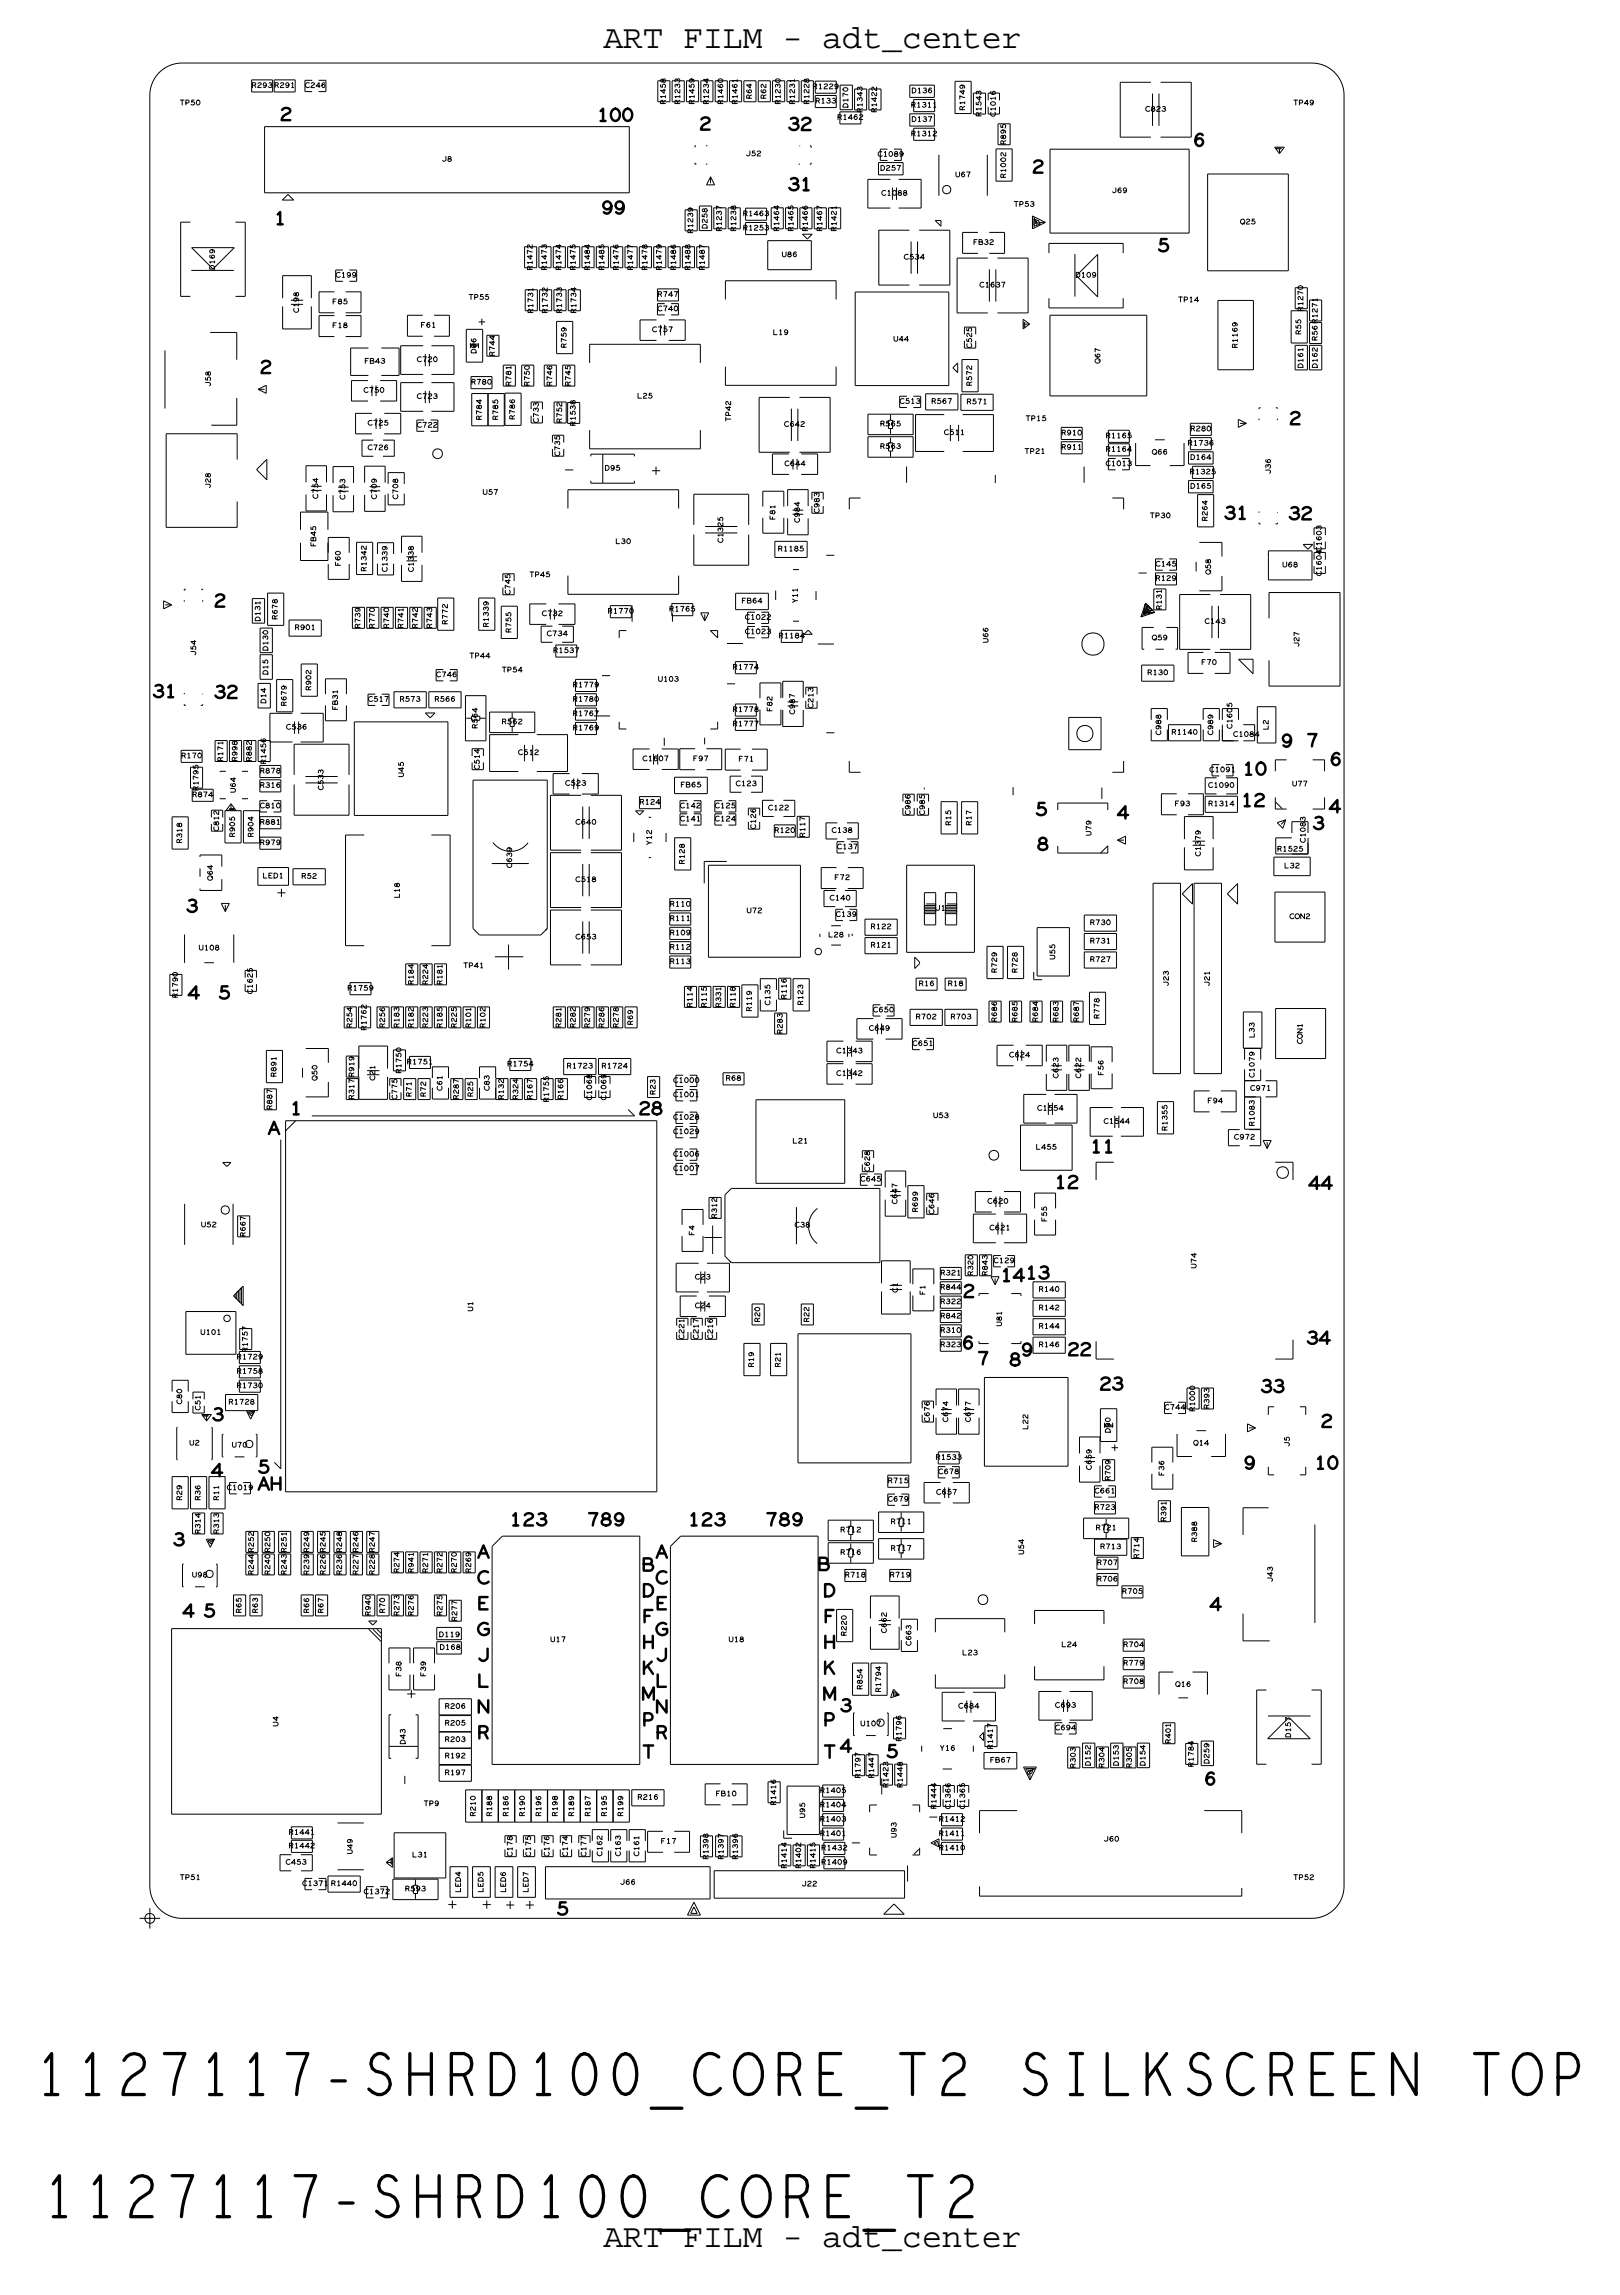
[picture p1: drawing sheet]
<svg xmlns="http://www.w3.org/2000/svg" width="594mm" height="841mm" viewBox="0 0 594 841" stroke-linecap="round" stroke-linejoin="round" font-family="sans-serif">
<defs><g id="words">
<g font-size="12.2">
<text x="221.1" y="17.6">ART FILM - adt_center</text>
<text x="221.1" y="823.8">ART FILM - adt_center</text>
</g>
<g font-size="4.5">
<text x="288.7" y="69.8">31</text>
<text x="100.4" y="82.2">1</text>
<text x="448.5" y="190.3">31</text>
<text x="55.8" y="255.6">31</text>
<text x="481" y="304">3</text>
<text x="68.1" y="334.3">3</text>
<text x="106.3" y="408.5">1</text>
<text x="98.2" y="415.7">A</text>
<text x="399.5" y="422.5">11</text>
<text x="366.6" y="469.7">1413</text>
<text x="352.5" y="494.5">6</text>
<text x="461.9" y="510.4">33</text>
<text x="77.6" y="520.8">3</text>
<text x="77.3" y="541.2">4</text>
<text x="94.4" y="546.1">AH</text>
<text x="186.8" y="559.3">123</text>
<text x="252.1" y="559.3">123</text>
<text x="63.3" y="566.6">3</text>
<text x="174.9" y="571.1">A</text>
<text x="240.3" y="571.1">A</text>
<text x="174.9" y="590">E</text>
<text x="240.3" y="590">E</text>
<text x="235.4" y="594.7">F</text>
<text x="301.8" y="594.7">F</text>
<text x="235.4" y="604.2">H</text>
<text x="301.8" y="604.2">H</text>
<text x="235.4" y="613.7">K</text>
<text x="301.8" y="613.7">K</text>
<text x="307.8" y="627.4">3</text>
<text x="174.9" y="637.3">R</text>
<text x="240.3" y="637.3">R</text>
</g>
<g font-size="1.8">
<text x="249.2" y="38.3" transform="rotate(-90 249.2 38.3)">R1233</text>
<text x="259.7" y="38.3" transform="rotate(-90 259.7 38.3)">R1234</text>
<text x="270.2" y="38.3" transform="rotate(-90 270.2 38.3)">R1461</text>
<text x="286" y="38.3" transform="rotate(-90 286 38.3)">R1230</text>
<text x="291.2" y="38.3" transform="rotate(-90 291.2 38.3)">R1231</text>
<text x="298.8" y="37.8">R133</text>
<text x="316" y="41.3" transform="rotate(-90 316 41.3)">R1343</text>
<text x="333.9" y="39.3">R1311</text>
<text x="359.6" y="42.8" transform="rotate(-90 359.6 42.8)">R1543</text>
<text x="333.9" y="49.8">R1312</text>
<text x="272.3" y="79.1">R1463</text>
<text x="253.9" y="85.6" transform="rotate(-90 253.9 85.6)">R1239</text>
<text x="264.4" y="84.8" transform="rotate(-90 264.4 84.8)">R1237</text>
<text x="269.7" y="84.8" transform="rotate(-90 269.7 84.8)">R1238</text>
<text x="272.3" y="84.4">R1253</text>
<text x="306.5" y="84.8" transform="rotate(-90 306.5 84.8)">R1421</text>
<text x="200.3" y="99.1" transform="rotate(-90 200.3 99.1)">R1473</text>
<text x="195.3" y="114.9" transform="rotate(-90 195.3 114.9)">R1731</text>
<text x="200.6" y="114.9" transform="rotate(-90 200.6 114.9)">R1732</text>
<text x="205.8" y="114.9" transform="rotate(-90 205.8 114.9)">R1733</text>
<text x="211.1" y="114.9" transform="rotate(-90 211.1 114.9)">R1734</text>
<text x="121.8" y="120.1">F18</text>
<text x="154.2" y="120">F61</text>
<text x="453.5" y="127.7" transform="rotate(-90 453.5 127.7)">R1169</text>
<text x="210.9" y="156.2" transform="rotate(-90 210.9 156.2)">R1538</text>
<text x="405.3" y="160.6">R1165</text>
<text x="388.9" y="164.8">R911</text>
<text x="405.3" y="165.5">R1164</text>
<text x="435.3" y="163.3">R1736</text>
<text x="405.3" y="170.8">C1013</text>
<text x="436" y="173.8">R1325</text>
<text x="284" y="190.6" transform="rotate(-90 284 190.6)">F81</text>
<text x="285.1" y="202">R1185</text>
<text x="134.2" y="209.5" transform="rotate(-90 134.2 209.5)">R1342</text>
<text x="141.9" y="209.7" transform="rotate(-90 141.9 209.7)">C1339</text>
<text x="151.5" y="209.7" transform="rotate(-90 151.5 209.7)">C1338</text>
<text x="292.3" y="221.1" transform="rotate(-90 292.3 221.1)">Y11</text>
<text x="95.3" y="227.8" transform="rotate(-90 95.3 227.8)">D131</text>
<text x="425.7" y="223.6" transform="rotate(-90 425.7 223.6)">R131</text>
<text x="179" y="230" transform="rotate(-90 179 230)">R1339</text>
<text x="285.4" y="233.9">R1184</text>
<text x="202.7" y="239.3">R1537</text>
<text x="420.5" y="247.4">R130</text>
<text x="123.7" y="260.4" transform="rotate(-90 123.7 260.4)">FB31</text>
<text x="429.3" y="269.2">R1140</text>
<text x="81.7" y="279.2" transform="rotate(-90 81.7 279.2)">R171</text>
<text x="270.6" y="279.1">F71</text>
<text x="95.2" y="288.7">R316</text>
<text x="430.5" y="295.5">F93</text>
<text x="442.8" y="295.5">R1314</text>
<text x="348.5" y="302.7" transform="rotate(-90 348.5 302.7)">R15</text>
<text x="356" y="302.7" transform="rotate(-90 356 302.7)">R17</text>
<text x="66.6" y="309.2" transform="rotate(-90 66.6 309.2)">R318</text>
<text x="295" y="307" transform="rotate(-90 295 307)">R117</text>
<text x="245.5" y="332.3">R110</text>
<text x="342.8" y="333.8">J1</text>
<text x="245.5" y="337.5">R111</text>
<text x="319.1" y="347.3">R121</text>
<text x="399.5" y="345.8">R731</text>
<text x="245.5" y="348">R112</text>
<text x="245.5" y="353.3">R113</text>
<text x="162" y="361" transform="rotate(-90 162 361)">R181</text>
<text x="336.7" y="361.4">R16</text>
<text x="347.4" y="361.4">R18</text>
<text x="253.7" y="369.3" transform="rotate(-90 253.7 369.3)">R114</text>
<text x="258.9" y="369.3" transform="rotate(-90 258.9 369.3)">R115</text>
<text x="264.2" y="369.3" transform="rotate(-90 264.2 369.3)">R331</text>
<text x="269.4" y="369.3" transform="rotate(-90 269.4 369.3)">R118</text>
<text x="275.5" y="370.8" transform="rotate(-90 275.5 370.8)">R119</text>
<text x="288.2" y="366.3" transform="rotate(-90 288.2 366.3)">R116</text>
<text x="294.2" y="368.6" transform="rotate(-90 294.2 368.6)">R123</text>
<text x="146.3" y="376.8" transform="rotate(-90 146.3 376.8)">R183</text>
<text x="172.5" y="376.8" transform="rotate(-90 172.5 376.8)">R101</text>
<text x="459.7" y="380.5" transform="rotate(-90 459.7 380.5)">L33</text>
<text x="306.5" y="386.1">C1343</text>
<text x="149.1" y="390.1">R1751</text>
<text x="207.7" y="391.6">R1723</text>
<text x="240.1" y="401.4" transform="rotate(-90 240.1 401.4)">R23</text>
<text x="129.7" y="403.1" transform="rotate(-90 129.7 403.1)">R317</text>
<text x="150.8" y="402.1" transform="rotate(-90 150.8 402.1)">R71</text>
<text x="184.6" y="403.1" transform="rotate(-90 184.6 403.1)">R132</text>
<text x="459.7" y="412.9" transform="rotate(-90 459.7 412.9)">R1083</text>
<text x="427.8" y="414.6" transform="rotate(-90 427.8 414.6)">R1355</text>
<text x="262.7" y="446.7" transform="rotate(-90 262.7 446.7)">R312</text>
<text x="344.6" y="467.5">R321</text>
<text x="339" y="474.8" transform="rotate(-90 339 474.8)">F1</text>
<text x="344.6" y="488.5">R310</text>
<text x="344.6" y="493.8">R323</text>
<text x="276.2" y="501.3" transform="rotate(-90 276.2 501.3)">R19</text>
<text x="286" y="501.3" transform="rotate(-90 286 501.3)">R21</text>
<text x="86.8" y="508.8">R1730</text>
<text x="443.1" y="516.5" transform="rotate(-90 443.1 516.5)">R393</text>
<text x="437.4" y="529.8">Q14</text>
<text x="342.9" y="535.1">R1533</text>
<text x="426.6" y="541.1" transform="rotate(-90 426.6 541.1)">F36</text>
<text x="73.4" y="550.1" transform="rotate(-90 73.4 550.1)">R36</text>
<text x="80.1" y="550.1" transform="rotate(-90 80.1 550.1)">R11</text>
<text x="427.3" y="557.9" transform="rotate(-90 427.3 557.9)">R391</text>
<text x="73.4" y="562.3" transform="rotate(-90 73.4 562.3)">R314</text>
<text x="80.1" y="562.3" transform="rotate(-90 80.1 562.3)">R313</text>
<text x="326.5" y="558.7">R711</text>
<text x="403.2" y="567.8">R713</text>
<text x="94.4" y="591.4" transform="rotate(-90 94.4 591.4)">R63</text>
<text x="147" y="614.7" transform="rotate(-90 147 614.7)">F38</text>
<text x="156" y="614.7" transform="rotate(-90 156 614.7)">F39</text>
<text x="430.8" y="618.3">Q16</text>
<text x="363.8" y="641.3" transform="rotate(-90 363.8 641.3)">R1417</text>
<text x="394.1" y="648.2" transform="rotate(-90 394.1 648.2)">R303</text>
<text x="325.5" y="655.4" transform="rotate(-90 325.5 655.4)">R1423</text>
<text x="284.3" y="661.9" transform="rotate(-90 284.3 661.9)">R1416</text>
<text x="300.5" y="667.7">R1403</text>
<text x="344.1" y="667.7">R1412</text>
<text x="105.8" y="672.5">R1441</text>
<text x="242.2" y="675.8">F17</text>
<text x="300.5" y="673">R1401</text>
<text x="344.1" y="673">R1411</text>
<text x="151.1" y="680.8">L31</text>
<text x="259.5" y="681.7" transform="rotate(-90 259.5 681.7)">R1398</text>
<text x="265.1" y="681.7" transform="rotate(-90 265.1 681.7)">R1397</text>
<text x="270.3" y="681.7" transform="rotate(-90 270.3 681.7)">R1396</text>
<text x="301" y="678.3">R1432</text>
<text x="344.1" y="678.3">R1410</text>
<text x="288.2" y="685" transform="rotate(-90 288.2 685)">R1414</text>
<text x="298.7" y="685" transform="rotate(-90 298.7 685)">R1415</text>
<text x="110.8" y="691.3">C1371</text>
</g>
</g></defs>
<!-- layer: Board Outline -->
<path d="M58.3 26.7a11.8 11.8 0 0 1 8.4-3.6h414.1a11.8 11.8 0 0 1 11.8 11.8v656.6a11.8 11.8 0 0 1-11.8 11.8h-414.1a11.8 11.8 0 0 1-11.8-11.8v-656.6a11.8 11.8 0 0 1 3.4-8.2z" fill="none" stroke="#000" stroke-width=".37"/>
<!-- layer: Components -->
<g fill="none" stroke="#000" stroke-width=".37">
<path d="M92.2 29.3v4.4zM92.2 33.7h7.7zM92.2 29.3h7.7zM99.9 29.3v4.4zM100.5 29.3v4.4zM100.5 33.7h7.7zM100.5 29.3h7.7zM108.2 29.3v4.4zM111.8 29.4v4.2zM111.8 33.6h2.6zM111.8 29.4h2.6zM116.8 33.6h2.6z"/>
<path d="M116.8 29.4h2.6zM119.4 29.4v4.2zM241.1 29.6h4.4zM241.1 29.6v7.7zM241.1 37.3h4.4zM245.5 29.6v7.7zM246.3 29.6h4.5zM246.3 29.6v7.7zM246.3 37.3h4.5zM250.8 29.6v7.7zM251.6 29.6h4.4zM251.6 29.6v7.7z"/>
<path d="M251.6 37.3h4.4zM256 29.6v7.7zM256.9 29.6h4.4zM256.9 29.6v7.7zM256.9 37.3h4.4zM261.3 29.6v7.7zM262.1 29.6h4.5zM262.1 29.6v7.7zM262.1 37.3h4.5zM266.6 29.6v7.7zM267.4 29.6h4.4zM267.4 29.6v7.7z"/>
<path d="M267.4 37.3h4.4zM271.8 29.6v7.7zM272.6 29.6h4.5zM272.6 29.6v7.7zM272.6 37.3h4.5zM277.1 29.6v7.7zM277.9 29.6h4.4zM277.9 29.6v7.7zM277.9 37.3h4.4zM282.3 29.6v7.7zM283.1 37.3h4.5zM283.1 29.6h4.5z"/>
<path d="M283.1 29.6v7.7zM287.6 29.6v7.7zM288.4 37.3h4.4zM288.4 29.6h4.4zM288.4 29.6v7.7zM292.8 29.6v7.7zM293.7 37.3h4.4zM293.7 29.6h4.4zM293.7 29.6v7.7zM298.1 29.6v7.7zM298.8 35h7.7zM298.8 35v4.4z"/>
<path d="M298.8 39.4h7.7zM298.8 29.7h7.7zM298.8 29.7v4.5zM298.8 34.2h7.7zM306.5 35v4.4zM306.5 29.7v4.5zM307.9 31.2h4.5zM307.9 31.2v9zM312.4 31.2v9zM313.2 32.6h4.4zM313.2 32.6v7.7zM317.6 32.6v7.7z"/>
<path d="M318.5 32.6h4.4zM318.5 32.6v7.7zM322.9 32.6v7.7zM333.4 31.2v4.5zM333.4 35.7h9.1zM333.4 31.2h9.1zM334.9 36.5h7.6zM334.9 36.5v4.4zM342.5 31.2v4.5zM342.5 36.5v4.4zM350 29.8h5.9zM350 29.8v11.8z"/>
<path d="M355.9 29.8v11.8zM356.8 34.1h4.4zM356.8 34.1v7.7zM361.2 34.1v7.7zM362.2 34.1h4.1zM362.2 34.1v2.7zM362.2 39.1v2.7zM366.3 34.1v2.7zM366.3 39.1v2.7zM410.6 30.2h11.2zM410.6 30.2v20.1zM422.4 34.3v11.8z"/>
<path d="M424.8 34.3v11.8zM425.4 30.2h11.2zM436.6 30.2v20.1zM97 46.4v24.3zM97 46.4h133.6zM230.6 46.4v24.3zM254.7 53.5h.3zM254.7 53.5v.5zM254.7 59.6v.6zM258.7 53.5h.5zM293 53.5h.2zM296.8 53.5h.5z"/>
<path d="M297.3 53.5v.7zM297.3 59.6v.6zM307.8 41v4.4zM307.8 45.4h7.7zM307.8 41h7.7zM307.9 40.2h4.5zM313.2 40.3h4.4zM315.5 41v4.4zM318.5 40.3h4.4zM322 59.6h9zM322 59.6v4.5zM322.6 54.7h2.7z"/>
<path d="M322.6 54.7v4.1zM322.6 58.8h2.7zM327.7 54.7h2.6zM327.7 58.8h2.6zM330.3 54.7v4.1zM331 59.6v4.5zM333.4 41.7v4.5zM333.4 46.2h9.1zM333.4 41.7h9.1zM334.9 47v4.5zM334.9 51.5h7.6zM334.9 47h7.6z"/>
<path d="M334.9 40.9h7.6zM342.5 41.7v4.5zM342.5 47v4.5zM344.1 56.7v15.1zM350 41.6h5.9zM356.8 41.8h4.4zM361.8 56.7v15.1zM362.2 41.8h4.1zM365 54.6v11.8zM365 54.6h6zM365.8 53.1h4.4zM365.8 45.4h4.4z"/>
<path d="M365.8 45.4v7.7zM370.2 45.4v7.7zM371 54.6v11.8zM384.8 54.7v30.7zM384.8 54.7h51zM410.6 50.3h11.2zM425.4 50.3h11.2zM435.8 54.7v30.7zM467.2 54l1.7 2.3zM467.2 54h3.5zM467.7 54.3h1.8zM467.7 54.3v.3z"/>
<path d="M467.7 54.6h1.2zM468.9 54.6v1.7zM468.9 54.6h.6zM469.5 54.3v.3zM470.7 54l-1.8 2.3zM97 70.7h133.6zM103.5 73.3h4.1zM105.5 71.3l2.1 2zM105.5 71.3l-2 2zM251.1 76.9h4.4zM251.1 76.9v7.7zM254.7 60.2h.5z"/>
<path d="M255.5 76.9v7.7zM256.3 75.5h4.5zM256.3 75.5v9zM258.7 60.2h.5zM258.9 67.8h3zM260.4 64.8v2.4zM260.4 64.8l1.5 3zM260.4 64.8l-1.5 3zM260.8 75.5v9zM261.6 76.2h4.4zM261.6 76.2v7.7zM266 76.2v7.7z"/>
<path d="M266.9 76.2h4.4zM266.9 76.2v7.7zM271.3 76.2v7.7zM273.3 76.3h7.6zM273.3 76.3v4.4zM280.9 76.3v4.4zM282.6 76.2h4.5zM282.6 76.2v7.7zM287.1 76.2v7.7zM287.9 76.2h4.4zM287.9 76.2v7.7zM292.3 76.2v7.7z"/>
<path d="M292.7 60.2h.5zM293.2 76.2h4.4zM293.2 76.2v7.7zM296.8 60.2h.5zM297.6 76.2v7.7zM298.4 76.2h4.4zM298.4 76.2v7.7zM302.8 76.2v7.7zM303.7 76.2h4.4zM303.7 76.2v7.7zM308.1 76.2v7.7zM318.1 65.8h8.2z"/>
<path d="M318.1 65.8v10.5zM318.1 76.3h8.2zM322 64.1h9zM327.1 68.8v4.5zM328.6 68.8v4.5zM329.3 76.3h8.3zM329.3 65.8h8.3zM337.6 66.5v9.8zM337.6 65.8v.7zM365 66.4h6zM378.4 79.2v4.7zM378.4 79.2l4.7 2.3z"/>
<path d="M379 79.8v3.5zM379 79.8l1.2 2.3zM442.6 63.8v35.5zM442.6 63.8h29.6zM472.2 63.8v35.5zM66.2 81.5h3.6zM66.2 81.5v27.2zM70.1 99.1h15.6zM70.2 90.8l7.7 7.7zM70.2 90.8h15.7zM77.9 98.5h.3zM78.2 98.5l7.7-7.7z"/>
<path d="M86.3 81.5h3.6zM89.9 81.5v27.2zM123 99h2.7zM123 99v4.1zM128.1 99h2.6zM130.7 99v4.1zM192.3 98.1h4.4zM192.3 90.5h4.4zM192.3 90.5v7.6zM196.7 90.5v7.6zM197.5 98.1h4.5zM197.5 90.5h4.5z"/>
<path d="M197.5 90.5v7.6zM202 90.5v7.6zM202.8 98.1h4.4zM202.8 90.5h4.4zM202.8 90.5v7.6zM207.2 90.5v7.6zM208 98.1h4.5zM208 90.5h4.5zM208 90.5v7.6zM212.5 90.5v7.6zM213.3 98.1h4.4zM213.3 90.5h4.4z"/>
<path d="M213.3 90.5v7.6zM217.7 90.5v7.6zM218.5 98.1h4.5zM218.5 90.5h4.5zM218.5 90.5v7.6zM223 90.5v7.6zM223.8 98.1h4.4zM223.8 90.5h4.4zM223.8 90.5v7.6zM228.2 90.5v7.6zM229.1 98.1h4.4zM229.1 90.5h4.4z"/>
<path d="M229.1 90.5v7.6zM233.5 90.5v7.6zM234.3 98.1h4.5zM234.3 90.5h4.5zM234.3 90.5v7.6zM238.8 90.5v7.6zM239.6 98.1h4.4zM239.6 90.5h4.4zM239.6 90.5v7.6zM244 90.5v7.6zM244.8 98.1h4.5zM244.8 90.5h4.5z"/>
<path d="M244.8 90.5v7.6zM249.3 90.5v7.6zM250.1 98.1h4.4zM250.1 90.5h4.4zM250.1 90.5v7.6zM251.1 84.6h4.4zM254.5 90.5v7.6zM255.4 98.1h4.4zM255.4 90.5h4.4zM255.4 90.5v7.6zM256.3 84.5h4.5zM259.8 90.5v7.6z"/>
<path d="M261.6 83.9h4.4zM266.9 83.9h4.4zM273.3 80.7h7.6zM273.3 81.6v4.4zM273.3 86h7.6zM273.3 81.6h7.6zM280.9 81.6v4.4zM281.4 88.2v2.4zM281.4 88.2h15.9zM281.4 98.9h15.9zM281.4 90.6v8.3zM282.6 83.9h4.5z"/>
<path d="M287.9 83.9h4.4zM293.2 83.9h4.4zM294.1 85.9l1.8 1.7zM294.1 85.9h3.5zM297.3 88.2v10.7zM297.6 85.9l-1.7 1.7zM298.4 83.9h4.4zM303.7 83.9h4.4zM322.1 84.4h11.2zM322.1 84.4v20.1zM333.9 88.5v11.9zM336.3 88.5v11.9z"/>
<path d="M336.9 84.4h11.2zM342.7 80.8l2.2 2.1zM342.7 80.8h2.2zM344.9 80.8v2.1zM348.1 84.4v20.1zM350.8 94.6h11.2zM350.8 94.6v20.1zM352.8 85.2h5.6zM352.8 85.2v7.7zM352.8 92.9h5.6zM362.6 85.2h5.6zM362.6 92.9h5.6z"/>
<path d="M362.6 98.8v11.8zM365 98.8v11.8zM365.6 94.6h11.2zM368.2 85.2v7.7zM376.8 94.6v20.1zM378.4 83.9l4.7-2.4zM379 82.7h.6zM379 80.4v2.3zM379 80.4l1.8 .5zM379.6 82.1h.6zM379.6 80.9v1.2zM379.6 80.9l.6 .6z"/>
<path d="M379.6 82.7l1.8-.6zM380.2 81.5l1.2 .6zM380.8 80.9v.6zM380.8 81.5h2.3zM384.4 89.2v3.6zM384.4 89.2h27.2zM384.8 85.4h51zM394 93.1v15.7zM402.3 93.3v15.6zM411.6 89.2v3.6zM442.6 99.3h29.6zM66.2 108.7h3.6z"/>
<path d="M86.3 108.7h3.6zM103.6 101.1h10.5zM103.6 101.1v8.2zM103.6 112.3v8.3zM106.6 110.1h4.5zM106.6 111.6h4.5zM114.1 101.1v8.2zM114.1 112.3v8.3zM116.9 107h5.6zM116.9 107v7.7zM116.9 114.7h5.6zM116.9 115.7h5.6z"/>
<path d="M116.9 115.7v7.7zM123 103.1h2.7zM126.7 107h5.6zM126.7 114.7h5.6zM126.7 115.7h5.6zM128.1 103.1h2.6zM132.3 107v7.7zM132.3 115.7v7.7zM149.3 115.6h5.6zM149.3 115.6v7.7zM159.1 115.6h5.6zM164.7 115.6v7.7z"/>
<path d="M175.4 118h2.4zM176.6 116.8v2.4zM192.5 113.9h4.4zM192.5 106.2h4.4zM192.5 106.2v7.7zM196.9 106.2v7.7zM197.8 113.9h4.4zM197.8 106.2h4.4zM197.8 106.2v7.7zM202.2 106.2v7.7zM203 113.9h4.5zM203 106.2h4.5z"/>
<path d="M203 106.2v7.7zM204 117.8v11.9zM204 117.8h5.9zM207.5 106.2v7.7zM208.3 113.9h4.4zM208.3 106.2h4.4zM208.3 106.2v7.7zM209.9 117.8v11.9zM212.7 106.2v7.7zM234.6 117.3v7.5zM234.6 117.3h6zM241 105.9h7.6z"/>
<path d="M241 105.9v4.4zM241 110.3h7.6zM241 111.3v4.2zM241 115.5h2.6zM241 111.3h2.6zM242.1 119.1v3.9zM243.6 119.1v3.9zM245.1 117.3h6zM246 115.5h2.6zM246 111.3h2.6zM248.6 105.9v4.4zM248.6 111.3v4.2z"/>
<path d="M251.1 117.3v7.5zM265.9 102.9h40.5zM265.9 102.9v6.9zM306.4 102.9v6.9zM313.4 107.1v34.3zM313.4 107.1h34.3zM322.1 104.5h11.2zM336.9 104.5h11.2zM347.7 107.1v34.3zM350.8 114.7h11.2zM353.5 119.9h4.1zM353.5 119.9v2.7z"/>
<path d="M357.6 119.9v2.7zM365.6 114.7h11.2zM375 117v3.6zM375 117l2.3 1.8zM375.3 118.2h.3zM375.3 118.2v1.8zM375.3 120h.3zM375.6 118.8h1.7zM375.6 118.2v.6zM375.6 118.8v1.2zM384.4 112.9h27.2zM384.4 109.3v3.6z"/>
<path d="M384.8 115.6h35.5zM384.8 115.6v29.5zM394.6 101.2l7.7 7.7zM394.6 100.9v.3zM394.6 100.9l7.7-7.6zM411.6 109.3v3.6zM420.3 115.6v29.5zM446.4 110.1h13zM446.4 110.1v25.5zM459.4 110.1v25.5zM473.2 113.9v11.9zM473.2 113.9h5.9z"/>
<path d="M474.7 113.2h4.4zM474.7 105.5h4.4zM474.7 105.5v7.7zM479.1 113.9v11.9zM479.1 105.5v7.7zM479.9 118.3h4.5zM479.9 118.3v7.6zM479.9 117.7h4.5zM479.9 110h4.5zM479.9 110v7.7zM484.4 118.3v7.6zM484.4 110v7.7z"/>
<path d="M60.5 128.5v21.3zM77 121.9h9.8zM86.8 121.9v10zM103.6 120.6h9.8zM113.4 120.6h.7zM116.9 123.4h5.6zM126.7 123.4h5.6zM128.5 127.6h6.5zM128.5 127.6v10zM128.5 137.6h6.5zM128.8 139.5v7.5zM128.8 139.5h6z"/>
<path d="M139.3 139.5h6.1zM139.8 137.6h6.5zM139.8 127.6h6.5zM145.4 139.5v7.5zM146.3 127.6v10zM146.9 126.8h8.2zM146.9 126.8v10.5zM146.9 137.3h8.2zM149.3 123.3h5.6zM155.9 129.8v4.5zM157.4 129.8v4.5zM158.1 137.3h8.3z"/>
<path d="M158.1 126.8h8.3zM159.1 123.3h5.6zM166.4 127.5v9.8zM166.4 126.8v.7zM170.9 120.7h6zM170.9 120.7v12.1zM170.9 132.8h6zM172.4 126.2h3v.6h-1.2v.5h-.6v-.5h-1.2zM172.4 125.9v1.7zM172.6 138.1v4.4zM172.6 138.1h7.7zM175.4 125.9v1.7z"/>
<path d="M176.9 120.7v12.1zM178.4 130.6h4.5zM178.4 122.9h4.5zM178.4 122.9v7.7zM180.3 138.1v4.4zM182.9 122.9v7.7zM184.4 133.9h4.5zM184.4 133.9v7.6zM188.9 133.9v7.6zM191.2 133.9h4.4zM191.2 133.9v7.6zM195.6 133.9v7.6z"/>
<path d="M199.5 133.9h4.4zM199.5 133.9v7.6zM203.9 133.9v7.6zM204 129.7h5.9zM206.2 133.9h4.5zM206.2 133.9v7.6zM210.7 133.9v7.6zM216.1 126.2h40.6zM216.1 126.2v6.9zM234.6 124.8h6zM245.1 124.8h6zM256.7 126.2v6.9z"/>
<path d="M265.9 134.4v6.9zM306.4 134.4v6.9zM349.2 134.9l1.8-1.8zM349.2 134.9l1.8 1.7zM351 133.1v3.5zM352.6 131.8v11.8zM352.6 131.8h5.9zM353.5 124.9v2.7zM353.5 127.6h4.1zM357.6 124.9v2.7zM358.5 131.8v11.8zM375 120.6l2.3-1.8z"/>
<path d="M446.4 135.6h13zM473.2 125.8h5.9zM474.7 135.6h4.5zM474.7 126.6h4.5zM474.7 126.6v9zM479.2 126.6v9zM479.9 135.6h4.5zM479.9 126.6h4.5zM479.9 126.6v9zM479.9 125.9h4.5zM484.4 126.6v9zM60.9 159h26z"/>
<path d="M60.9 159v34.3zM77.4 155.9h9.4zM86.8 145.9v10zM86.9 159v9.5zM94.6 142.7h2.4zM94.6 142.7l3-1.4zM94.6 142.7l3 1.5zM97.6 141.3v2.9zM128.8 147h6zM130.3 151.5h6zM130.3 151.5v7.6zM130.3 159.1h6z"/>
<path d="M136.3 141.3v3.9zM137.8 141.3v3.9zM137.8 153.3v4zM139.3 147h6.1zM139.3 153.3v4zM140.8 151.5h6.1zM140.8 159.1h6.1zM146.9 140.3h8.2zM146.9 140.3v10.5zM146.9 150.8h8.2zM146.9 151.5v7.6zM152.8 154h2.6z"/>
<path d="M152.8 154v4.1zM152.8 158.1h2.6zM155.9 143.3v4.5zM157.4 143.3v4.5zM157.8 154h2.7zM157.8 158.1h2.7zM158.1 150.8h8.3zM158.1 140.3h8.3zM160.5 154v4.1zM166.4 141v9.8zM166.4 140.3v.7zM172.6 142.5h7.7z"/>
<path d="M172.9 144.3h5.9zM172.9 144.3v11.8zM172.9 156.1h5.9zM178.8 144.3v11.8zM178.9 144.3h5.9zM178.9 144.3v11.8zM178.9 156.1h5.9zM184.4 141.5h4.5zM184.8 144.3v11.8zM185.1 144.1h5.9zM185.1 144.1v11.9zM185.1 156h5.9z"/>
<path d="M191 144.1v11.9zM191.2 141.5h4.4zM194.7 147.4h4.1zM194.7 147.4v2.6zM194.7 155.1h4.1zM194.7 152.4v2.7zM198.8 147.4v2.6zM198.8 152.4v2.7zM199.5 141.5h4.4zM202.5 159.6h4.1zM202.5 159.6v2.6zM203.1 147.4h4.4z"/>
<path d="M203.1 147.4v7.7zM203.1 155.1h4.4zM206.2 141.5h4.5zM206.6 159.6v2.6zM207.5 147.4v7.7zM208 147.5h4.5zM208 147.5v7.7zM208 155.2h4.5zM212.5 147.5v7.7zM216.1 157.7v6.8zM256.7 157.7v6.8zM265.9 141.3h40.5z"/>
<path d="M278.2 145.7h11.3zM278.2 145.7v20.1zM290 149.8v11.9zM292.4 149.8v11.9zM293 145.7h11.2zM304.2 145.7v20.1zM313.4 141.4h34.3zM318.1 151.8v7.6zM318.1 151.8h16.6zM318.1 159.4h16.6zM325.6 154.1h.8zM325.6 154.1v3z"/>
<path d="M325.6 157.1h1.5zM326.4 152v2.1zM326.4 154.1h.7zM326.4 157.1v2zM326.4 157.1h.7zM327.1 154.1v3zM329.7 145.3h2.7zM329.7 145.3v4.1zM329.7 149.4h2.7zM334.7 151.8v7.6zM334.8 145.3h2.6zM334.8 149.4h2.6z"/>
<path d="M335.5 152h10.6zM335.5 152v13.5zM337.4 145.3v4.1zM339.2 150.3h11.9zM339.2 144.4h11.9zM339.2 144.4v5.9zM348.3 155.7v6.1zM351.1 144.4v5.9zM351.3 155.7v6.1zM352.2 144.5h11.8zM352.2 144.5v5.9zM352.2 150.4h11.8z"/>
<path d="M352.6 143.6h5.9zM352.8 152h11.3zM364 144.5v5.9zM364.1 152v13.5zM384.8 145.1h35.5zM388.9 156.7v4.4zM388.9 156.7h7.7zM396.6 156.7v4.4zM406.2 157.7v4.5zM406.2 157.7h7.7zM413.9 157.7v4.5zM436.3 155.2h7.6z"/>
<path d="M436.3 155.2v4.4zM436.3 159.6h7.6zM443.9 155.2v4.4zM453.8 156.7l3-1.5zM453.8 153.7v3zM453.8 153.7l3 1.5zM454.4 155.2h2.4zM461.4 153.5v.5zM461.4 149.5v.5zM461.4 149.5h.6zM467.6 149.5h.6zM468.2 149.5v.3z"/>
<path d="M468.2 153.5v.5zM94 172.2l3.8 3.7zM97.8 168.4l-3.8 3.8zM97.8 168.4v7.5zM112.1 170.8h7.6zM112.1 170.8v6zM114 178.3h3.9zM114 179.8h3.9zM119.7 170.8v6zM122.1 171.1h7.5zM122.1 171.1v6zM123.9 178.6h3.9z"/>
<path d="M129.6 171.1v6zM132.7 167.3h4.1zM132.7 161.4v5.9zM132.7 161.4h4.1zM133.6 170.9h7.5zM133.6 170.9v6zM135.4 178.4h3.9zM135.4 179.9h3.9zM140.4 167.3h4.1zM140.4 161.4h4.1zM141.1 170.9v6zM142.2 173.3v4.1z"/>
<path d="M142.2 173.3h6zM144.5 161.4v5.9zM148.2 173.3v4.1zM202.5 164.6v2.7zM202.5 167.3h4.1zM206.6 164.6v2.7zM207.1 172.3h3zM208.1 179.6h40.6zM208.1 179.6v6.8zM216.1 164.5h40.6zM216.5 166.5h9.3zM216.5 166.5v.8z"/>
<path d="M216.5 177.1h9.3zM216.5 176.3v.8zM220.9 166.6v10.5zM225.8 166.5h6.7zM225.8 177.1h6.7zM232.5 166.5v.8zM232.5 176.3v.8zM238.9 172.6h3zM240.4 171.1v3zM248.7 179.6v6.8zM278.2 165.8h11.3zM283.1 166.4v7.5z"/>
<path d="M283.1 173.9h6zM283.1 166.4h6zM288.7 179.5v6zM288.7 179.5h7.5zM290.6 168.2v3.9zM292.1 168.2v3.9zM293 165.8h11.2zM293.6 173.9h6.1zM293.6 166.4h6.1zM296.2 179.5v6zM299.7 166.4v7.5zM318.1 167.6h16.6z"/>
<path d="M318.1 160.1v7.5zM318.1 160.1h16.6zM325.6 162.4h1.5zM325.6 162.4v3zM325.6 165.4h.8zM325.6 162.4h.8zM326.4 165.4v2.1zM326.4 165.4h.7zM326.4 160.4v2zM327.1 162.4v3zM332.3 171v6zM334.7 160.1v7.5z"/>
<path d="M335.5 165.5h10.6zM352.8 165.5h11.3zM364.8 174.2v2.9zM388.9 161.9h7.7zM388.9 161.9v4.5zM388.9 166.4h7.7zM388.9 161.1h7.7zM396.6 161.9v4.5zM397.3 171v6zM406.2 162.2h7.7zM406.2 162.7h7.7zM406.2 162.7v4.4z"/>
<path d="M406.2 167.1h7.7zM406.2 168.1v4.1zM406.2 172.2h2.7zM406.2 168.1h2.7zM411.2 172.2h2.7zM411.2 168.1h2.7zM413.9 162.7v4.4zM413.9 168.1v4.1zM416.2 162.4v8.3zM416.2 170.7h5.5zM423.3 161.2h3.6zM428.7 170.7h5.3z"/>
<path d="M434 162.4v8.3zM435.6 165.6h9zM435.6 165.6v4.5zM435.6 170.1h9zM435.6 176.2h9zM435.6 176.2v4.5zM436.3 160.4h7.6zM436.3 160.4v4.5zM436.3 164.9h7.6zM437 171v4.4zM437 175.4h7.7zM437 171h7.7z"/>
<path d="M443.9 160.4v4.5zM444.6 165.6v4.5zM444.6 176.2v4.5zM444.7 171v4.4zM60.9 193.3h26zM86.9 183.9v9.4zM110.1 199v6.5zM110.1 187.7h10.1zM110.1 187.7v6.5zM112.1 187.3h7.6zM112.1 181.3v6zM119.7 181.3v6z"/>
<path d="M120.2 187.7v6.5zM120.2 199v6.5zM120.3 197h7.7zM120.3 197v5.7zM122.1 187.6h7.5zM122.1 181.6v6zM123.9 180.1h3.9zM128 197v5.7zM129.6 181.6v6zM130.7 198.8h5.9zM130.7 198.8v11.8zM133.6 187.5h7.5z"/>
<path d="M133.6 181.4v6.1zM136.6 198.8v11.8zM138.3 199h6zM138.3 199v4.1zM141.1 181.4v6.1zM142.2 181v4.1zM142.2 185.1h6zM144.3 199v4.1zM147.2 196.6v6zM147.2 196.6h7.5zM148.2 181v4.1zM154.7 196.6v6z"/>
<path d="M254.3 181.2h20.1zM254.3 181.2v11.2zM254.3 196v11.2zM258.4 193h11.8zM258.4 195.4h11.8zM274.4 181.2v11.2zM274.4 196v11.2zM279.6 180.1h7.7zM279.6 180.1v5.6zM279.6 195.5h7.7zM279.6 189.9v5.6zM284 198.5h11.8z"/>
<path d="M284 198.5v5.9zM287.3 180.1v5.6zM287.3 189.9v5.6zM288.7 196.1h7.5zM288.7 190v6.1zM290.5 188.5h3.9zM290.5 187h3.9zM295.8 198.5v5.9zM296.2 190v6.1zM297.6 180.5h4.1zM297.6 180.5v2.6zM297.6 185.5v2.7z"/>
<path d="M297.6 188.2h4.1zM301.7 185.5v2.7zM301.7 180.5v2.6zM311.3 182.6v4.1zM311.3 182.6h4.1zM407.7 182.6h4.1zM411.8 182.6v4.1zM435.6 180.7h9zM438.9 181.3v11.9zM438.9 193.2h5.9zM438.9 181.3h5.9zM439.6 198.9h8.2z"/>
<path d="M444.8 181.3v11.9zM447.8 198.9v5.2zM461.4 192.1h.6zM461.4 191.6v.5zM461.4 187.5v.5zM467.5 192.1h.7zM468.2 187.8v.2zM468.2 191.6v.5zM477.6 199.6l1.8 1.8zM477.6 199.6h3.5zM481.6 193.5h4.1zM481.6 193.5v2.7z"/>
<path d="M481.6 198.5v2.7zM485.7 198.5v2.7zM485.7 193.5v2.7zM67.5 216v.6zM67.5 216h.6zM73.7 216h.6zM74.3 216v.4zM92.5 219.4h4.5zM92.5 219.4v9.1zM97 219.4v9.1zM98.1 217.4h5.9zM98.1 217.4v11.9z"/>
<path d="M104 217.4v11.9zM110.1 205.5h10.1zM120.3 212.4h7.7zM120.3 206.8v5.6zM128 206.8v5.6zM130.7 210.6h5.9zM138.3 210.8h6zM138.3 206.6v4.2zM144.3 206.6v4.2zM147.2 213.2h7.5zM147.2 207.1v6.1zM149 205.6h3.9z"/>
<path d="M149 204.1h3.9zM154.7 207.1v6.1zM160.4 219.2h5.9zM160.4 219.2v11.9zM166.3 219.2v11.9zM175.4 219.2h6zM175.4 219.2v11.9zM181.4 219.2v11.9zM184.3 210.4h4.1zM184.3 210.4v2.6zM184.3 215.4v2.7zM184.3 218.1h4.1z"/>
<path d="M188.4 210.4v2.6zM188.4 215.4v2.7zM208.1 217.9h40.6zM208.1 211v6.9zM248.7 211v6.9zM254.3 207.2h20.1zM269.6 217.5v6zM269.6 217.5h12zM281.6 217.5v6zM284 204.4h11.8zM284.3 216.5v3.4zM290.7 208.8h2.1z"/>
<path d="M299.1 216.7v3.2zM302.8 203.6h3zM417.3 210.1h2.9zM422.9 215.9h4.4zM422.9 215.9v7.7zM423.5 210h7.7zM423.5 210v4.5zM423.5 214.5h7.7zM423.5 204.9h2.7zM423.5 204.9v4.1zM423.5 209h2.7zM427.3 215.9v7.7z"/>
<path d="M428.5 204.9h2.7zM428.5 209h2.7zM431.2 210v4.5zM431.2 204.9v4.1zM432.4 218h11.2zM432.4 218v20.1zM438.4 206v3.5zM439.6 216.6h8.2zM447.1 218h11.3zM447.8 211.2v5.4zM458.4 218v20.1zM464.9 202v2.3z"/>
<path d="M464.9 202h15.9zM464.9 212.6h15.9zM464.9 204.3v8.3zM465.1 217.2v9.5zM465.1 217.2h26zM479.4 201.4l1.7-1.8zM480.8 202v10.6zM481.6 210.2h4.1zM481.6 202.5h4.1zM481.6 202.5v2.7zM481.6 207.6v2.6zM481.6 201.2h4.1z"/>
<path d="M485.7 207.6v2.6zM485.7 202.5v2.7zM491.1 217.2v34.3zM60 223.2l2.9-1.5zM60 220.3v2.9zM60 220.3l2.9 1.4zM60.6 221.7h2.3zM67.5 220v.6zM74.3 220v.6zM92.5 228.5h4.5zM95.3 239.3h4.5zM95.3 230.3h4.5z"/>
<path d="M95.3 230.3v9zM98.1 229.3h5.9zM99.8 230.3v9zM105.9 227.3h11.9zM105.9 227.3v5.9zM105.9 233.2h11.9zM117.8 227.3v5.9zM129.2 230.4h4.4zM129.2 222.7h4.4zM129.2 222.7v7.7zM133.6 222.7v7.7zM134.4 222.7h4.5z"/>
<path d="M134.4 222.7v7.7zM134.4 230.4h4.5zM138.9 222.7v7.7zM139.7 230.4h4.4zM139.7 222.7h4.4zM139.7 222.7v7.7zM144.1 222.7v7.7zM144.9 230.4h4.5zM144.9 222.7h4.5zM144.9 222.7v7.7zM149.4 222.7v7.7zM150.2 230.4h4.4z"/>
<path d="M150.2 222.7h4.4zM150.2 222.7v7.7zM154.6 222.7v7.7zM155.4 230.4h4.5zM155.4 222.7h4.5zM155.4 222.7v7.7zM159.9 222.7v7.7zM160.4 231.1h5.9zM175.4 231.1h6zM183.7 222.2h5.9zM183.7 222.2v11.9zM183.7 234.1h5.9z"/>
<path d="M189.6 222.2v11.9zM194.2 228.9h6zM194.2 221.4v7.5zM194.2 221.4h6zM198.3 229.6h4.2zM198.3 229.6v5.9zM198.3 235.5h4.2zM201.7 223.2v3.9zM203.2 223.2v3.9zM203.7 236.5v4.4zM203.7 236.5h7.7zM204.7 228.9h6z"/>
<path d="M204.7 221.4h6zM206 229.6h4.2zM206 235.5h4.2zM210.2 229.6v5.9zM210.7 221.4v7.5zM211.4 236.5v4.4zM223.7 222h7.7zM223.7 222v4.5zM223.7 226.5h7.7zM226.9 231.2h2.6zM226.9 231.2v2.7zM231.4 222v4.5z"/>
<path d="M231.7 222v5.9zM246.2 221.3v4.4zM246.2 225.7h7.7zM246.2 221.3h7.7zM246.5 225v2.9zM253.9 221.3v4.4zM256.8 224.7l1.5 2.9zM256.8 224.7h3zM258.3 225.3v2.3zM259.8 224.7l-1.5 2.9zM260.3 231.2h2.7zM260.3 231.2l2.7 2.7z"/>
<path d="M263 231.2v2.7zM266.4 235.9h5.9zM269.6 223.5h12zM274 229.7h2.7zM274 229.7v4.1zM274 233.8h2.7zM274 224.4h2.7zM274 224.4v4.2zM274 228.6h2.7zM279 233.8h2.7zM279 229.7h2.7zM279 224.4h2.7z"/>
<path d="M279 228.6h2.7zM281.7 229.7v4.1zM281.7 224.4v4.2zM286.3 231.1v4.4zM286.3 235.5h7.7zM286.3 231.1h7.7zM290.6 227.7h2.2zM294 231.1v4.4zM294.7 232.6h3zM296.2 231.1l-1.5 1.5zM296.2 231.1l1.5 1.5zM299.7 236.1h5.9z"/>
<path d="M418.2 226.2l5-1.7zM418.2 226.2l3.3-3.4zM418.6 230h4.3zM418.6 238h.7zM418.6 230v8zM419 225.3l3.3-1.6zM419 225.3l4.2-.8zM419.8 224.5h3.4zM419.8 224.5l2.5-.8zM419.8 224.5h1.7zM419.8 221.2l.9 2.5zM419.8 221.2l-.8 4.1z"/>
<path d="M419.8 221.2l2.5 2.5zM419.8 222.8l1.7 1.7zM419.8 222.8h1.7zM419.8 221.2l1.7 1.6zM419.8 221.2l-1.6 5zM420.7 222l-1.7 3.3zM420.7 222l1.6 1.7zM420.7 223.7h1.6zM420.7 222l-.9 2.5zM421.5 222.8l1.7 1.7zM422.9 223.6h4.4zM423.5 238h3z"/>
<path d="M427.4 230h4.2zM430.9 238h.7zM431.6 230v8zM432.4 238.1h11.2zM435.4 239.2h5.6zM435.4 239.2v7.7zM444.2 222.1v11.8zM445.2 239.2h5.6zM446.5 222.1v11.8zM447.1 238.1h11.3zM450.8 239.2v7.7zM67.5 258.6h.6z"/>
<path d="M67.5 258.1v.5zM67.5 254.1v.4zM73.6 258.6h.7zM74.3 254.3v.3zM74.3 258.2v.4zM94.6 250.5h4.5zM94.6 250.5v9.1zM94.6 259.6h4.5zM95.3 240h4.5zM95.3 240v9zM95.3 249h4.5zM99.1 250.5v9.1z"/>
<path d="M99.8 240v9zM101.4 249.1v11.9zM101.4 249.1h5.9zM107.3 249.1v11.9zM110.4 243.4v11.9zM110.4 255.3h5.9zM110.4 243.4h5.9zM116.3 243.4v11.9zM119.3 248.9h7.7zM119.3 248.9v5.6zM119.3 258.6v5.6zM127 258.6v5.6z"/>
<path d="M127 248.9v5.6zM134.9 254.5v4.1zM134.9 258.6h2.6zM134.9 254.5h2.6zM139.9 258.6h2.7zM139.9 254.5h2.7zM142.6 254.5v4.1zM144.4 259.5h11.8zM144.4 253.6h11.8zM144.4 253.6v5.9zM156.2 253.6v5.9zM157.2 253.6h11.8z"/>
<path d="M157.2 253.6v5.9zM157.2 259.5h11.8zM159.8 245.5v4.1zM159.8 249.6h2.7zM159.8 245.5h2.7zM164.9 249.6h2.6zM164.9 245.5h2.6zM167.5 245.5v4.1zM169 253.6v5.9zM170.6 255h7.5zM170.6 255v16.6zM178.1 255v16.6z"/>
<path d="M203.7 240.9h7.7zM210.9 254.3h7.7zM210.9 254.3v4.5zM210.9 258.8h7.7zM210.9 249.1h7.7zM210.9 249.1v4.4zM210.9 253.5h7.7zM210.9 259.6h7.7zM210.9 259.6v4.4zM218.6 254.3v4.5zM218.6 249.1v4.4zM218.6 259.6v4.4z"/>
<path d="M220.7 247.7h2.9zM266.4 250.7h3zM269.5 258.1v4.4zM269.5 258.1h7.7zM269.5 242.6v4.4zM269.5 247h7.7zM269.5 242.6h7.7zM277.2 258.1v4.4zM277.2 242.6v4.4zM278.5 250.4h7.7zM278.5 250.4v5.6zM286.2 250.4v5.6z"/>
<path d="M286.9 249.8h7.5zM286.9 249.8v6zM288.7 257.3h3.9zM288.7 258.8h3.9zM294.4 249.8v6zM295.3 252h4.2zM295.3 252v2.6zM295.3 257v2.6zM295.3 259.6h4.2zM299.5 257v2.6zM299.5 252v2.6zM418.4 243.8h11.8z"/>
<path d="M418.4 243.8v5.9zM418.4 249.7h11.8zM421.9 259.8v4.1zM421.9 259.8h5.9zM427.8 259.8v4.1zM430.2 243.8v5.9zM435.4 246.9h5.6zM441 259.8v4.1zM441 259.8h5.9zM445.2 246.9h5.6zM446.9 259.8v4.1zM448 259.8v4.1z"/>
<path d="M448 259.8h5.9zM453.9 259.8v4.1zM453.9 241.7h5.3zM453.9 241.7l5.3 5.3zM459.2 241.7v5.3zM460.8 259.1h6.8zM460.8 259.1v13.3zM465.1 251.5h26zM465.1 242.1v9.4zM467.6 259.1v13.3zM66.4 275.1v4.4zM66.4 279.5h7.7z"/>
<path d="M66.4 275.1h7.7zM74.1 275.1v4.4zM78.8 271.5h4.5zM78.8 271.5v7.7zM78.8 279.2h4.5zM83.3 271.5v7.7zM84.1 279.2h4.4zM84.1 271.5h4.4zM84.1 271.5v7.7zM88.5 271.5v7.7zM89.3 279.2h4.5zM89.3 271.5h4.5z"/>
<path d="M89.3 271.5v7.7zM93.8 271.5v7.7zM94.6 279.2h4.4zM94.6 271.5h4.4zM94.6 271.5v7.7zM98.9 261.5h8.3zM98.9 261.5v9.8zM98.9 271.3v.7zM98.9 272h8.3zM99 271.5v7.7zM101.4 261h5.9zM107.8 272.8v11.3z"/>
<path d="M107.8 272.8h20.1zM107.9 264.5v4.5zM109.4 264.5v4.5zM110.2 261.5h8.3zM110.2 272h8.3zM118.5 261.5v10.5zM119.3 264.2h7.7zM127.9 272.8v11.3zM129.9 264.6h34.3zM129.9 264.6v34.3zM155.9 261.4h3.5zM155.9 261.4l1.8 1.8z"/>
<path d="M159.4 261.4l-1.7 1.8zM164.2 264.6v34.3zM170.6 271.6h7.5zM170.9 263.3h1.9zM172.8 262.6h3zM172.8 262.6v1.5zM172.8 264.1h3zM172.8 263.3v.8zM173 274.5h4.2zM173 274.5v2.7zM173 279.5v2.7zM175.8 263.3h2.2z"/>
<path d="M175.8 262.6v.7zM175.8 263.3v.8zM177.2 279.5v2.7zM177.2 274.5v2.7zM179.4 261.1v7.5zM179.4 261.1h16.6zM179.4 268.6h16.6zM179.5 269.3h10.5zM179.5 269.3v13.5zM187 263.3h.7zM187 263.3v3zM187 266.3h1.5z"/>
<path d="M187.7 261.2v2.1zM187.7 263.3h.8zM187.7 266.3v2zM187.7 266.3h.8zM188.5 263.3v3zM192.2 273.1v6zM195.2 273.1v6zM196 261.1v7.5zM196.7 269.3h11.3zM208 269.3v13.5zM210.9 264.9h7.7zM210.9 264.9v4.4z"/>
<path d="M210.9 269.3h7.7zM210.9 264h7.7zM217.7 262.5h5.9zM218.6 264.9v4.4zM226.9 264.6v2.7zM226.9 267.3h2.6zM232 274.6v7.5zM232 274.6h6.1zM239.5 276.4v3.9zM241 276.4v3.9zM242.5 274.6h6.1zM243.5 270.5v2.9z"/>
<path d="M248.6 274.6v7.5zM249.1 274.5h5.7zM249.1 274.5v7.7zM258.2 270.5v2.4zM258.9 274.5h5.6zM260.3 267.3h2.7zM263 264.6v2.7zM264.5 274.5v7.7zM265.8 274.6h5.6zM265.8 274.6v7.7zM269.5 262.5h7.7zM269.5 263.3v4.5z"/>
<path d="M269.5 267.8h7.7zM269.5 263.3h7.7zM275.6 274.6h5.6zM277.2 263.3v4.5zM278.5 265.7h7.7zM278.5 260.1v5.6zM281.2 274.6v7.7zM286.2 260.1v5.6zM286.9 266.3h7.5zM286.9 260.3v6zM294.4 260.3v6zM302.8 268.6h3z"/>
<path d="M311.3 279v4.1zM391.7 274.8h11.8zM391.7 263v11.8zM391.7 263h11.8zM403.5 263v11.8zM411.8 279v4.1zM421.9 267.5v4.1zM421.9 271.6h5.9zM427.8 267.5v4.1zM428.2 271.6h11.9zM428.2 265.7h11.9zM428.2 265.7v5.9z"/>
<path d="M440.1 265.7v5.9zM441 267.5v4.1zM441 271.6h5.9zM446.9 267.5v4.1zM448 267.5v4.1zM448 271.6h5.9zM448 265.7v5.9zM448 271.6h4.1zM455.7 265.7h4.1zM455.7 271.6h4.1zM459.8 265.7v5.9zM460.8 272.4h6.8z"/>
<path d="M467.4 278.6v4.2zM467.4 278.6h4.1zM481.1 278.6h4.3zM485.4 278.6v4.2zM63.1 299.5v11.8zM63.1 299.5h5.9zM69 299.5v11.8zM69.8 281.3h4.5zM69.8 281.3v7.7zM69.8 289h4.5zM70.4 289.3v4.5zM70.4 293.8h7.7z"/>
<path d="M70.4 289.3h7.7zM74.3 281.3v7.7zM77.5 297h4.1zM77.5 297v2.7zM78.1 289.3v4.5zM80.7 282.8h2.1zM80.7 282.8v.3zM80.7 292.8h2.1zM80.7 292.5v.3zM81.6 297v2.7zM82.4 297.2v11.8zM82.4 297.2h6z"/>
<path d="M82.9 297h3.5zM84.1 296.5h.6zM84.1 296.5v.2zM84.1 296.7h1.7zM84.7 294.7l1.7 2.3zM84.7 294.7l-1.8 2.3zM84.7 294.7v1.8zM84.7 296.5h1.1zM85.8 296.5v.2zM88.4 297.2v11.8zM88.7 282.8h2zM88.7 292.8h2z"/>
<path d="M89.2 297.2v11.8zM89.2 297.2h5.9zM90.7 282.8v.3zM90.7 292.5v.3zM95.1 297.2v11.8zM95.2 299.4v4.4zM95.2 299.4h7.7zM95.2 280.6v4.5zM95.2 285.1h7.7zM95.2 280.6h7.7zM95.2 285.9h7.7zM95.2 285.9v4.4z"/>
<path d="M95.2 290.3h7.7zM95.2 293.5h2.7zM95.2 293.5v4.2zM95.2 297.7h2.7zM100.3 293.5h2.6zM100.3 297.7h2.6zM102.9 299.4v4.4zM102.9 280.6v4.5zM102.9 285.9v4.4zM102.9 293.5v4.2zM107.8 298.9h20.1zM107.8 287.6v11.3z"/>
<path d="M111.9 287h11.9zM111.9 284.7h11.9zM127.9 287.6v11.3zM129.9 298.9h34.3zM173 282.2h4.2zM173.4 286v54.4zM173.4 286h27.2zM179.5 282.8h10.5zM196.7 282.8h11.3zM200.6 286v54.4zM201.7 291.6h11.3zM201.7 291.6v20.1z"/>
<path d="M202.7 283.6h6.1zM202.7 291.1h6.1zM202.7 283.6v7.5zM210.2 285.4v3.9zM211.8 285.4v3.9zM213.2 283.6h6.1zM213.2 291.1h6.1zM213.6 295.7v11.8zM215.9 295.7v11.8zM216.5 291.6h11.3zM219.3 283.6v7.5zM227.8 291.6v20.1z"/>
<path d="M232 282.1h6.1zM232.9 297.3l1.5 1.5zM232.9 297.3h3zM234.3 292h7.7zM234.3 292v4.5zM234.3 296.5h7.7zM235.9 297.3l-1.5 1.5zM237.7 299.6h.9zM242 292v4.5zM242.5 282.1h6.1zM247.2 284.9h12zM247.2 284.9v6.1z"/>
<path d="M247.2 291h12zM249.1 282.2h5.7zM249.2 293.5h2.7zM249.2 293.5v4.2zM249.2 297.7h2.7zM249.2 298.4v4.1zM249.2 298.4h2.7zM254.2 293.5h2.7zM254.2 297.7h2.7zM254.2 298.4h2.7zM256.9 293.5v4.2zM256.9 298.4v4.1z"/>
<path d="M258.9 282.2h5.6zM259.2 284.9v6.1zM262 293.5v4.2zM262 297.7h2.7zM262 293.5h2.7zM262 298.4v4.1zM262 298.4h2.7zM265.8 282.3h5.6zM267 297.7h2.7zM267 293.5h2.7zM267 298.4h2.7zM267.6 290.5h4.1z"/>
<path d="M267.6 284.5v6zM267.6 284.5h4.1zM269.7 293.5v4.2zM269.7 298.4v4.1zM274.3 296.3h4.1zM274.3 296.3v2.6zM275.3 290.5h4.1zM275.3 284.5h4.1zM275.6 282.3h5.6zM278.4 296.3v2.6zM279.4 284.5v6zM279.5 299.3h4.1z"/>
<path d="M279.5 293.4v5.9zM279.5 293.4h4.1zM287.1 299.3h4.2zM287.1 293.4h4.2zM291.3 293.4v5.9zM292.2 299.3h4.4zM292.2 299.3v7.7zM296.6 299.3v7.7zM311.3 283.1h4.1zM330.9 298.9h4.2zM330.9 291.2h4.2zM330.9 291.2v2.6z"/>
<path d="M330.9 296.2v2.7zM335.1 296.2v2.7zM335.1 291.2v2.6zM336.2 298.9h4.1zM336.2 291.2h4.1zM336.2 291.2v2.6zM336.2 296.2v2.7zM338.8 288.7v.7zM340.3 296.2v2.7zM340.3 291.2v2.6zM344.9 293.9v11.8zM344.9 293.9h5.9z"/>
<path d="M350.8 293.9v11.8zM352.4 293.9v11.8zM352.4 293.9h5.9zM358.3 293.9v11.8zM371.3 288.6v3zM387.7 294.4v2.6zM387.7 294.4h18.3zM403.8 288.7v4.2zM406 294.4v2.6zM407.7 283.1h4.1zM425.7 291v7.7zM425.7 298.7h5.6z"/>
<path d="M425.7 291h5.6zM434.1 299.4h10.5zM434.1 299.4v8.2zM435.4 298.7h5.6zM435.4 291h5.6zM441 291v7.7zM441.7 291.9h11.8zM441.7 291.9v5.9zM441.7 297.8h11.8zM441.7 285.1h4.1zM441.7 285.1v6zM441.7 291.1h4.1z"/>
<path d="M444.2 280.3h2.7zM444.2 280.3v4.2zM444.2 284.5h2.7zM444.6 299.4v8.2zM449.2 280.3h2.7zM449.2 284.5h2.7zM449.4 285.1h4.1zM449.4 291.1h4.1zM451.9 280.3v4.2zM453.5 291.9v5.9zM453.5 285.1v6zM467.4 292.3v4.3z"/>
<path d="M467.4 296.6h4.1zM467.6 294.1l2.3 2.4zM481.1 296.6h4.3zM485.4 292.3v4.3zM63.1 311.3h5.9zM73.3 313.4v.8zM73.3 313.4h8zM73.3 318.4v3zM77.5 304.7h4.1zM77.5 302.1v2.6zM81.3 313.4v4.3zM81.6 302.1v2.6z"/>
<path d="M82.4 309h6zM89.2 309h5.9zM94.5 318.1h11.2zM94.5 318.1v6.5zM95.2 306.9h7.7zM95.2 306.9v4.5zM95.2 311.4h7.7zM95.2 303.8h7.7zM102.9 306.9v4.5zM105.7 318.1v6.5zM107.4 318.5h11.8zM107.4 318.5v5.9z"/>
<path d="M119.2 318.5v5.9zM126.6 306.1h6.9zM126.6 306.1v40.6zM158.1 306.1h6.9zM165 306.1v40.6zM180.2 316.6h13.6zM180.7 308.9a8.1 8.1 0 0 0 12.8 .1M201.7 311.7h11.3zM201.7 312.6h11.3zM201.7 312.6v20.1zM213.6 316.7v11.9zM215.9 316.7v11.9z"/>
<path d="M216.5 311.7h11.3zM216.5 312.6h11.3zM227.8 312.6v20.1zM232.3 305.3v3.5zM237.7 314.4h.9zM244.1 305.4v3.3zM247.3 307.1v11.9zM247.3 319h5.9zM247.3 307.1h5.9zM249.2 302.5h2.7zM253.2 307.1v11.9zM254.2 302.5h2.7z"/>
<path d="M258.1 315.8v8zM258.1 315.8h8.3zM259.6 317.2v33.7zM259.6 317.2h33.8zM262 302.5h2.7zM267 302.5h2.7zM274.3 301.3v2.7zM274.3 304h4.1zM278.4 301.3v2.7zM283.8 302.4v4.4zM283.8 306.8h7.7zM283.8 302.4h7.7z"/>
<path d="M291.5 302.4v4.4zM292.2 307h4.4zM293.4 317.2v33.7zM301 318.1v7.6zM301 318.1h5.6zM302.7 307.6h4.2zM302.7 301.7v5.9zM302.7 301.7h4.2zM306.8 308.6h2.6zM306.8 308.6v4.1zM306.8 312.7h2.6zM310.4 307.6h4.2z"/>
<path d="M310.4 301.7h4.2zM310.7 318.1h5.6zM311.8 308.6h2.6zM311.8 312.7h2.6zM314.4 308.6v4.1zM314.6 301.7v5.9zM316.3 318.1v7.6zM332.3 317.2h24.8zM332.3 317.2v31.9zM344.9 305.7h5.9zM352.4 305.7h5.9zM357.1 317.2v31.9z"/>
<path d="M387.7 310.1v2.6zM387.7 312.7h18.3zM406 310.1l-2.7 2.6zM406 310.1h.1M406 310.1v2.6zM409.6 308h2.3zM409.6 308l2.9-1.5zM409.6 308l2.9 1.5zM412.5 306.5v3zM434.1 310.6v8.3zM434.1 318.9h9.8zM437.1 308.4h4.5z"/>
<path d="M437.1 309.9h4.5zM443.9 318.9h.7zM444.6 310.6v8.3zM466.9 314.2v6.8zM466.9 314.2h13.3zM467.6 307.2h5.9zM467.6 307.2v5.9zM467.6 313.1h11.8zM468.1 301.6l2.1 2.1zM468.1 301.6l3.1-1.1zM471.2 300.5l-1.7 1.7zM471.2 300.5l-1 3.2z"/>
<path d="M473.5 301.2h5.9zM473.5 301.2v4.2zM473.5 313.1h5.9zM479.4 307.2v5.9zM479.4 301.2v4.2zM479.4 308.9v4.2zM480.2 314.2v6.8zM73.3 326.5h8zM73.3 325.8v.7zM81.1 331.2l1.5 3zM81.1 331.2h2.9zM81.3 322.3v4.2z"/>
<path d="M82.6 331.8v2.4zM84 331.2l-1.4 3zM94.5 324.6h8.3zM101.7 327.3h2.9zM102.8 324.6h2.9zM103.1 325.8v3zM107.4 324.4h11.8zM201.7 333.6h11.3zM201.7 333.6v20.1zM201.7 332.7h11.3zM213.6 337.8v11.8zM215.9 337.8v11.8z"/>
<path d="M216.5 333.6h11.3zM216.5 332.7h11.3zM227.8 333.6v20.1zM245.5 334.7v4.4zM245.5 339.1h7.7zM245.5 334.7h7.7zM245.5 329.5v4.4zM245.5 333.9h7.7zM245.5 329.5h7.7zM245.5 340v4.4zM245.5 340h7.7zM253.2 334.7v4.4z"/>
<path d="M253.2 329.5v4.4zM253.2 340v4.4zM301 325.7h5.6zM302 332.4h4.1zM302 326.5v5.9zM302 326.5h4.1zM304.6 339.4h3.6zM306.3 333.4h2.7zM306.3 333.4v4.1zM306.3 337.5h2.7zM309.7 332.4h4.1zM309.7 326.5h4.1z"/>
<path d="M310.7 325.7h5.6zM311.3 333.4h2.7zM311.3 337.5h2.7zM313.8 326.5v5.9zM314 333.4v4.1zM317 337h11.8zM317 337v5.9zM328.8 337v5.9zM338.8 339.1h4.1zM338.8 327.3v11.8zM338.8 327.3h4.1zM338.8 334.9h4.1z"/>
<path d="M338.8 334.4v.5zM338.8 334.4h4.1zM338.8 333.8h4.1zM338.8 333.2v.6zM338.8 333.2h4.1zM338.8 332.6h4.1zM338.8 332v.6zM338.8 332h4.1zM339.4 331.4h3.5zM342.9 327.3v11.8zM342.9 331.4v.6zM346.5 339.1h4.1z"/>
<path d="M346.5 327.3v11.8zM346.5 327.3h4.1zM346.5 334.9h4.1zM346.5 334.4v.5zM346.5 334.4h4.1zM346.5 333.8h4.1zM346.5 333.2h4.1zM346.5 332.6h4.1zM346.5 332v.6zM346.5 332h4.1zM347.1 331.4h3.5zM350.6 327.3v11.8z"/>
<path d="M350.6 333.8v.6zM350.6 332.6v.6zM350.6 331.4v.6zM397.4 335.5h11.8zM397.4 335.5v5.9zM409.2 335.5v5.9zM422.6 323.8h10.1zM422.6 323.8v69.8zM432.7 323.8v69.8zM433.3 327.7l3.7 3.8zM437 323.9l-3.7 3.8zM437 323.9v7.6z"/>
<path d="M437.6 323.8h10.1zM437.6 323.8v69.8zM447.7 323.8v69.8zM449.8 327.7l3.8-3.8zM449.8 327.7l3.8 3.8zM453.6 323.9v7.6zM466.9 321h13.3zM467.3 327v18.4zM467.3 327h18.3zM485.6 327v18.4zM62.3 357.2h4.4zM62.3 357.2v7.7z"/>
<path d="M66.7 357.2v7.7zM67.6 352.9h.1M67.6 342.6v10.3zM74.9 352.9h3.5zM85.7 342.6v10.3zM89.8 355.8h4.2zM89.8 355.8v2.6zM94 355.8v2.6zM126.6 346.7h6.9zM148.7 353.4h4.4zM148.7 353.4v7.7zM153.1 353.4v7.7z"/>
<path d="M153.9 353.4h4.5zM153.9 353.4v7.7zM158.1 346.7h6.9zM158.4 353.4v7.7zM159.2 353.4h4.4zM159.2 353.4v7.7zM163.6 353.4v7.7zM173.4 340.4l2.3 2.4zM175.7 342.8h22.5zM181.4 350.8h10.4zM186.4 346.3v9.2zM200.6 340.4l-.6 .6z"/>
<path d="M200.6 340.4l-2.4 2.4zM201.7 353.7h11.3zM216.5 353.7h11.3zM245.5 350.5v4.4zM245.5 354.9h7.7zM245.5 350.5h7.7zM245.5 345.2v4.5zM245.5 349.7h7.7zM245.5 345.2h7.7zM245.5 344.4h7.7zM253.2 350.5v4.4zM253.2 345.2v4.5z"/>
<path d="M259.6 350.9h33.8zM278.7 358.8h5.9zM278.7 358.8v4.1zM284.6 358.8v4.1zM285.4 358.6h4.4zM285.4 358.6v7.7zM289.8 358.6v7.7zM290.7 358.8v11.8zM290.7 358.8h5.9zM296.6 358.8v11.8zM300.5 342.3v1.2zM304.6 346.5h3.6z"/>
<path d="M311.1 342.3v1.2zM312.3 342.3v.9zM317 342.9h11.8zM317 349.7h11.8zM317 343.7h11.8zM317 343.7v6zM328.8 343.7v6zM332.3 349.1h24.8zM335.2 355.1l1.8-1.8zM335.2 350.9v4.2zM335.2 350.9l1.8 1.8zM335.8 358.6h7.6z"/>
<path d="M335.8 358.6v4.4zM337 352.7v.6zM343.4 358.6v4.4zM346.4 358.6v4.4zM346.4 358.6h7.7zM354.1 358.6v4.4zM361.7 346.9h5.9zM361.7 346.9v11.9zM361.7 358.8h5.9zM367.6 346.9v11.9zM369.2 346.9h6zM369.2 346.9v11.9z"/>
<path d="M369.2 358.8h6zM375.2 346.9v11.9zM378.9 359.2h3zM378.9 356.3v2.9zM380.1 357.8h11.8zM380.1 340.1v17.7zM380.1 340.1h11.8zM391.9 340.1v17.7zM397.4 348.1h11.8zM397.4 342.2h11.8zM397.4 342.2v5.9zM397.4 341.4h11.8z"/>
<path d="M397.4 349h11.8zM397.4 349v5.9zM397.4 354.9h11.8zM409.2 342.2v5.9zM409.2 349v5.9zM467.3 345.4h18.3zM62.3 364.9h4.4zM89.8 363.4h4.2zM89.8 360.8v2.6zM94 360.8v2.6zM126.2 376.8h4.4zM126.2 369.1h4.4z"/>
<path d="M126.2 369.1v7.7zM128.3 360.2h7.7zM128.3 360.2v4.5zM128.3 364.7h7.7zM130.6 369.1v7.7zM131.4 369.1h4.5zM131.4 369.1v7.7zM131.4 376.8h4.5zM135.9 369.1v7.7zM136 360.2v4.5zM138.2 376.8h4.4zM138.2 369.1h4.4z"/>
<path d="M138.2 369.1v7.7zM142.6 369.1v7.7zM143.4 369.1h4.5zM143.4 369.1v7.7zM143.4 376.8h4.5zM147.9 369.1v7.7zM148.7 361.1h4.4zM148.7 369.1h4.4zM148.7 369.1v7.7zM148.7 376.8h4.4zM153.1 369.1v7.7zM153.9 361.1h4.5z"/>
<path d="M153.9 369.1h4.5zM153.9 369.1v7.7zM153.9 376.8h4.5zM158.4 369.1v7.7zM159.2 369.1h4.4zM159.2 369.1v7.7zM159.2 376.8h4.4zM159.2 361.1h4.4zM163.6 369.1v7.7zM164.5 369.1h4.4zM164.5 369.1v7.7zM164.5 376.8h4.4z"/>
<path d="M168.9 369.1v7.7zM169.7 376.8h4.5zM169.7 369.1h4.5zM169.7 369.1v7.7zM174.2 369.1v7.7zM175 376.8h4.4zM175 369.1h4.4zM175 369.1v7.7zM179.4 369.1v7.7zM202.8 376.8h4.4zM202.8 369.1h4.4zM202.8 369.1v7.7z"/>
<path d="M207.2 369.1v7.7zM208 376.8h4.5zM208 369.1h4.5zM208 369.1v7.7zM212.5 369.1v7.7zM213.3 376.8h4.4zM213.3 369.1h4.4zM213.3 369.1v7.7zM217.7 369.1v7.7zM218.5 376.8h4.5zM218.5 369.1h4.5zM218.5 369.1v7.7z"/>
<path d="M223 369.1v7.7zM223.8 376.8h4.4zM223.8 369.1h4.4zM223.8 369.1v7.7zM228.2 369.1v7.7zM229.1 376.8h4.4zM229.1 369.1h4.4zM229.1 369.1v7.7zM233.5 369.1v7.7zM250.8 369.3h4.5zM250.8 361.6h4.5zM250.8 361.6v7.7z"/>
<path d="M255.3 361.6v7.7zM256.1 369.3h4.4zM256.1 361.6h4.4zM256.1 361.6v7.7zM260.5 361.6v7.7zM261.4 369.3h4.4zM261.4 361.6h4.4zM261.4 361.6v7.7zM265.8 361.6v7.7zM266.6 369.3h4.5zM266.6 361.6h4.5zM266.6 361.6v7.7z"/>
<path d="M271.1 361.6v7.7zM271.9 361.1h5.9zM271.9 361.1v11.8zM271.9 372.9h5.9zM277.8 361.1v11.8zM278.7 370.6h5.9zM278.7 366.5v4.1zM283.9 379.1h4.4zM283.9 371.4h4.4zM283.9 371.4v7.7zM284.6 366.5v4.1zM285.4 366.3h4.4z"/>
<path d="M288.3 371.4v7.7zM290.7 370.6h5.9zM314 373.4v7.5zM314 373.4h6.1zM320 368.4v4.1zM320 372.5h2.6zM320 368.4h2.6zM321.6 375.2v3.9zM323.1 375.2v3.9zM324.6 373.4h6zM325 372.5h2.7zM325 368.4h2.7z"/>
<path d="M327.7 368.4v4.1zM330.6 373.4v7.5zM333.5 370h11.9zM333.5 370v5.9zM333.5 375.9h11.9zM335.8 363h7.6zM345.4 370v5.9zM346.3 370h11.8zM346.3 370v5.9zM346.3 375.9h11.8zM346.4 363h7.7zM358.1 370v5.9z"/>
<path d="M362.5 367h4.4zM362.5 367v7.7zM362.5 374.7h4.4zM366.9 367v7.7zM370 367h4.4zM370 367v7.7zM370 374.7h4.4zM374.4 367v7.7zM377.5 367h4.4zM377.5 367v7.7zM377.5 374.7h4.4zM381.9 367v7.7z"/>
<path d="M385 367h4.4zM385 367v7.7zM385 374.7h4.4zM389.4 367v7.7zM392.5 367h4.5zM392.5 367v7.7zM392.5 374.7h4.5zM397 367v7.7zM399.3 363.8v11.8zM399.3 375.6h5.9zM399.3 363.8h5.9zM405.2 363.8v11.8z"/>
<path d="M455.7 371h6.8zM455.7 371v13.3zM462.5 371v13.3zM467.5 369.7h18.3zM467.5 369.7v18.4zM485.8 369.7v18.4zM96.9 399.2h4.4zM96.9 399.2v7.7zM97.6 385.1h5.9zM97.6 385.1v11.8zM97.6 396.9h5.9zM101.3 399.2v7.7z"/>
<path d="M103.5 385.1v11.8zM110.9 391.5v3.5zM112.1 384.4h8.2zM120.3 384.4v5.2zM120.3 396.7v5.4zM126.9 394.9h4.4zM126.9 387.2h4.4zM126.9 387.2v7.7zM126.9 395.4h4.4zM126.9 395.4v7.7zM131.3 387.2v7.7zM131.3 395.4v7.7z"/>
<path d="M131.5 394.8v8.2zM131.5 383.5h10.5zM131.5 383.5v8.3zM134.5 394h4.5zM134.5 392.5h4.5zM142 383.5v8.3zM142 394.8v8.2zM142.8 395.4h4.2zM142.8 395.4v2.7zM144.2 384.9h4.4zM144.2 384.9v7.7zM144.2 392.6h4.4z"/>
<path d="M147 395.4v2.7zM147.9 395.4h4.5zM147.9 395.4v7.7zM148.6 384.9v7.7zM150.1 387.3v4.4zM150.1 391.7h7.7zM150.1 387.3h7.7zM152.4 395.4v7.7zM153.2 395.4h4.4zM153.2 395.4v7.7zM157.6 395.4v7.7zM157.8 387.3v4.4z"/>
<path d="M158.5 398.8v4.1zM158.5 391.1h5.9zM158.5 391.1v4.1zM164.4 398.8v4.1zM164.4 391.1v4.1zM165.2 395.4h4.5zM165.2 395.4v7.7zM169.7 395.4v7.7zM170.5 395.4h4.4zM170.5 395.4v7.7zM174.9 395.4v7.7zM175.7 398.8v4.1z"/>
<path d="M175.7 391.1h6zM175.7 391.1v4.1zM181.7 398.8v4.1zM181.7 391.1v4.1zM181.7 395.4h4.5zM181.7 395.4v7.7zM186.2 395.4v7.7zM186.9 388v4.5zM186.9 392.5h7.7zM186.9 388h7.7zM187 395.4h4.4zM187 395.4v7.7z"/>
<path d="M191.4 395.4v7.7zM192.3 395.4h4.4zM192.3 395.4v7.7zM194.6 388v4.5zM196.7 395.4v7.7zM198.3 395.4h4.4zM198.3 395.4v7.7zM202.7 395.4v7.7zM203.5 395.4h4.5zM203.5 395.4v7.7zM206.6 388.1h11.8zM206.6 388.1v5.9z"/>
<path d="M206.6 394h11.8zM208 395.4v7.7zM214.2 399.7v2.7zM214.2 394.7h4.1zM214.2 394.7v2.6zM218.3 394.7v2.6zM218.3 399.7v2.7zM218.4 388.1v5.9zM219.4 394h11.8zM219.4 388.1h11.8zM219.4 388.1v5.9zM219.4 399.7v2.7z"/>
<path d="M219.4 394.7h4.2zM219.4 394.7v2.6zM223.6 394.7v2.6zM223.6 399.7v2.7zM231.2 388.1v5.9zM237.3 394.7h4.5zM237.3 394.7v7.7zM241.8 394.7v7.7zM247.7 399.5h2.7zM247.7 399.5v4.1zM247.7 394.2h2.7zM247.7 394.2v4.1z"/>
<path d="M247.7 398.3h2.7zM252.7 399.5h2.7zM252.7 398.3h2.7zM252.7 394.2h2.7zM255.4 399.5v4.1zM255.4 394.2v4.1zM265 393.3v4.4zM265 397.7h7.7zM265 393.3h7.7zM272.7 393.3v4.4zM303.1 381.7h6zM303.1 381.7v7.5z"/>
<path d="M303.1 389.2h6zM303.1 390v7.5zM303.1 390h6zM303.1 397.5h6zM310.6 383.5v3.9zM310.6 391.8v3.9zM312.1 383.5v3.9zM312.1 391.8v3.9zM313.6 381.7h6zM313.6 389.2h6zM313.6 390h6zM313.6 397.5h6z"/>
<path d="M314 380.9h6.1zM319.6 381.7v7.5zM319.6 390v7.5zM324.6 380.9h6zM334.4 380.7h2.7zM334.4 380.7v4.1zM334.4 384.8h2.7zM339.4 380.7h2.7zM339.4 384.8h2.7zM342.1 380.7v4.1zM365.4 383.2h6.1zM365.4 390.7h6.1z"/>
<path d="M365.4 383.2v7.5zM373 385v3.9zM374.5 385v3.9zM375.9 383.2h6.1zM375.9 390.7h6.1zM382 383.2v7.5zM383.5 383.2h7.5zM383.5 399.7h7.5zM383.5 383.2v6zM383.5 393.7v6zM385.3 392.2h3.9zM385.3 390.7h3.9z"/>
<path d="M391 393.7v6zM391 383.2v6zM391.7 383.2h7.5zM391.7 399.7h7.5zM391.7 383.2v6zM391.7 393.7v6zM393.5 390.7h3.9zM393.5 392.2h3.9zM399.2 393.7v6zM399.2 383.2v6zM399.9 383.8h7.7zM399.9 383.8v5.6z"/>
<path d="M399.9 393.5v5.7zM399.9 399.2h7.7zM407.6 383.8v5.6zM407.6 393.5v5.7zM422.6 393.6h10.1zM437.6 393.6h10.1zM437.7 399.9h5.6zM437.7 399.9v7.7zM447.4 399.9h5.7zM453.1 399.9v7.7zM455.7 384.3h6.8zM456.1 384.3v4.2z"/>
<path d="M456.1 384.3h5.9zM456.1 392v4.2zM456.1 396.2h5.9zM456.1 396.2h4.2zM456.1 396.2v5.9zM462 384.3v4.2zM462 392v4.2zM463.8 396.2h4.2zM467.5 388.1h18.3zM468 396.2v5.9zM96.9 406.9h4.4zM102.9 417.8v120.7z"/>
<path d="M104.7 410.9h136zM104.7 410.9v136zM108.4 410.9l-3.7 3.7zM112.1 402.1h8.2zM114.3 409.1h118.3zM126.9 403.1h4.4zM131.5 403h10.5zM142.8 400.5v2.6zM142.8 403.1h4.2zM147 400.5v2.6zM147.9 403.1h4.5zM153.2 403.1h4.4z"/>
<path d="M158.5 402.9h5.9zM165.2 403.1h4.5zM170.5 403.1h4.4zM175.7 402.9h6zM181.7 403.1h4.5zM187 403.1h4.4zM192.3 403.1h4.4zM198.3 403.1h4.4zM203.5 403.1h4.5zM214.2 402.4h4.1zM219.4 402.4h4.2zM230.2 406.7l2.4 2.4z"/>
<path d="M237.3 402.4h4.5zM240.7 410.9v136zM247.7 413h2.7zM247.7 413v4.1zM247.7 417.1h2.7zM247.7 407.7h2.7zM247.7 407.7v4.2zM247.7 411.9h2.7zM247.7 403.6h2.7zM252.7 417.1h2.7zM252.7 413h2.7zM252.7 411.9h2.7z"/>
<path d="M252.7 407.7h2.7zM252.7 403.6h2.7zM255.4 413v4.1zM255.4 407.7v4.2zM277.1 403.2v30.6zM277.1 403.2h32.5zM309.6 403.2v30.6zM374 412.5v16.5zM374 412.5h18.9zM375.2 401.2h8.3zM375.2 401.2v10.5zM375.2 411.7h8.3z"/>
<path d="M384.2 404.2v4.5zM385.7 404.2v4.5zM386.5 411.7h8.2zM386.5 401.2h8.2zM392.9 412.5v16.5zM394.7 402v9.7zM394.7 401.2v.8zM399.5 406h8.3zM399.5 406v9.8zM399.5 415.8v.8zM399.5 416.6h8.3zM408.6 409v4.5z"/>
<path d="M410.1 409v4.5zM410.8 416.6h8.3zM410.8 406h8.3zM419.1 406v10.6zM424.2 403.9v11.8zM424.2 415.7h5.9zM424.2 403.9h5.9zM430.1 403.9v11.8zM437.7 407.6h5.6zM447.4 407.6h5.7zM450.2 414.1v5.9zM450.2 414.1h4.2z"/>
<path d="M456.1 402.2v11.8zM456.1 414h5.9zM456.1 402.2h5.9zM456.1 402.1h4.2zM457.9 414.1h4.1zM462 414.1v5.9zM462 402.2v11.8zM462.9 418.1l1.5 3zM462.9 418.1h3zM463.8 402.1h4.2zM464.4 418.7v2.4zM465.9 418.1l-1.5 3z"/>
<path d="M81.7 426.2h3zM81.7 426.2l1.5 1.5zM83.2 427.7l1.5-1.5zM247.7 426.5h2.7zM247.7 426.5v4.1zM247.7 430.6h2.7zM247.7 421.2h2.7zM247.7 421.2v4.2zM247.7 425.4h2.7zM252.7 430.6h2.7zM252.7 426.5h2.7zM252.7 425.4h2.7z"/>
<path d="M252.7 421.2h2.7zM255.4 426.5v4.1zM255.4 421.2v4.2zM259.9 439h4.4zM259.9 439v7.7zM264.3 439v7.7zM265.7 438.1v22.4zM268.1 435.7l-2.4 2.4zM268.1 435.7h54.4zM277.1 433.8h32.5zM315.3 430.4v4.1zM315.3 434.5h2.7z"/>
<path d="M315.3 430.4h2.7zM316 421.9h4.2zM316 421.9v2.6zM316 426.9v2.7zM316 429.6h4.2zM320.2 426.9v2.7zM320.2 421.9v2.6zM320.3 434.5h2.7zM320.3 430.4h2.7zM322.5 435.7v27.2zM323 430.4v4.1zM324.4 429.3v6z"/>
<path d="M324.4 429.3h7.5zM324.4 439.8v6.1zM326.2 438.3h3.9zM326.2 436.8h3.9zM331.9 429.3v6zM331.9 439.8v6.1zM332.7 434.7h6zM332.7 434.7v11.8zM338.7 434.7v11.8zM339.6 437.5h4.2zM339.6 437.5v2.7zM343.8 437.5v2.7z"/>
<path d="M357.5 436.8h6zM357.5 436.8v7.5zM365 438.6v3.9zM366.5 438.6v3.9zM368 436.8h6zM374 429h18.9zM374 436.8v7.5zM379.2 437.4h7.7zM379.2 437.4v5.6zM386.9 437.4v5.6zM401.7 426.1h6.5zM401.7 426.1v6.5z"/>
<path d="M450.2 420h4.2zM457.9 420h4.1zM467.4 426.1h6.5zM473.9 426.1v6.5zM67.7 441.3v15.1zM85.4 441.3v15.1zM87.1 445.8h4.4zM87.1 445.8v7.6zM87.1 453.4h4.4zM91.5 445.8v7.6zM250 453.2v5.6zM250 458.8h7.7z"/>
<path d="M250 443.4h7.7zM250 443.4v5.6zM257.7 443.4v5.6zM257.7 453.2v5.6zM258.2 453.7h6.4zM259.9 446.7h4.4zM261.2 449.3v10.4zM291.9 442.6v13.6zM299.6 443a8.1 8.1 0 0 0-.1 12.9M324.4 445.9h7.5zM332.7 446.5h6zM339.6 445.2h4.2z"/>
<path d="M339.6 442.5v2.7zM343.8 442.5v2.7zM356.7 445.1h8.3zM356.7 445.1v9.8zM356.7 454.9v.7zM356.7 455.6h8.3zM357.5 444.3h6zM365.7 448.1v4.5zM367.2 448.1v4.5zM368 444.3h6zM368 455.6h8.3zM368 445.1h8.3z"/>
<path d="M376.3 445.1v10.5zM379.2 452.8h7.7zM379.2 447.2v5.6zM386.9 447.2v5.6zM85.6 475.1l3.5 3.5zM86.2 474.5v1.1zM86.2 475.6l.6 .6zM86.8 473.9v2.3zM86.8 473.9l.6-.6zM87.4 473.3v3.5zM87.4 476.8l.5 .6zM87.9 472.7v4.7z"/>
<path d="M88.5 472.1l-.6 .6zM88.5 472.1v5.9zM88.5 478l.6 .6zM89.1 471.5v7.1zM89.1 471.5l-3.5 3.6zM247.8 463.1v10.5zM247.8 473.6h8.3zM247.8 463.1h8.3zM249.3 475.1h6zM249.3 475.1v7.6zM256.8 476.9v3.9zM256.8 466.1v4.5z"/>
<path d="M258.3 476.9v3.9zM258.3 466.1v4.5zM259.1 473.6h8.2zM259.1 463.1h8.2zM259.8 475.1h6.1zM265.7 460.5l2.4 2.4zM265.9 475.1v7.6zM267.3 463.1v10.5zM267.5 462.3l.6 .6zM268.1 462.9h54.4zM275.6 478.1h4.5zM275.6 478.1v7.6z"/>
<path d="M280.1 478.1v7.6zM293.7 478.1h4.4zM293.7 478.1v7.6zM298.1 478.1v7.6zM323.1 473.5v8.3zM323.1 462.2h.7zM323.1 462.2v8.3zM323.8 462.2h9.8zM326.1 472.7h4.5zM326.1 471.2h4.5zM333.6 462.2v8.3zM333.6 473.5v8.3z"/>
<path d="M334.6 475v5.6zM334.6 465.2h7.6zM334.6 465.2v5.6zM342.2 465.2v5.6zM342.2 475v5.6zM344.6 469.9h7.7zM344.6 469.9v4.5zM344.6 474.4h7.7zM344.6 475.2v4.4zM344.6 479.6h7.7zM344.6 475.2h7.7zM344.6 464.7v4.4z"/>
<path d="M344.6 469.1h7.7zM344.6 464.7h7.7zM352.3 469.9v4.5zM352.3 475.2v4.4zM352.3 464.7v4.4zM353.8 460h4.4zM353.8 460v7.7zM353.8 467.7h4.4zM358.2 460v7.7zM358.8 474.2h3.5zM358.8 474.2v.9zM359 460h4.5z"/>
<path d="M359 460v7.7zM359 467.7h4.5zM363.2 468.1l1.5 2.9zM363.2 468.1h3zM363.5 460v7.7zM364.1 460.3h2.7zM364.1 460.3v4.1zM364.1 464.4h2.7zM364.7 468.6v2.4zM366.2 468.1l-1.5 2.9zM369.2 460.3h2.6zM370.6 474.2h3.6z"/>
<path d="M371.8 460.3v4.1zM374.2 474.2v.9zM378.6 476.7h11.8zM378.6 476.7v5.9zM378.6 475.8h11.8zM378.6 469.9h11.8zM378.6 469.9v5.9zM390.4 476.7v5.9zM390.4 469.9v5.9zM68.1 496.5h18.4zM68.1 480.8v15.7zM68.1 480.8h18.4z"/>
<path d="M86.5 480.8v15.7zM87.7 495.5h7.7zM87.7 495.5v4.4zM87.7 499.9h7.7zM87.8 487.1h4.5zM87.8 487.1v7.7zM87.8 494.8h4.5zM92.3 487.1v7.7zM95.4 495.5v4.4zM248 483.3h4.1zM248 483.3v2.7zM248 488.3v2.7z"/>
<path d="M248 491h4.1zM249.3 482.7h6zM252.1 488.3v2.7zM252.1 483.3v2.7zM253.2 483.3h4.2zM253.2 483.3v2.7zM253.2 488.3v2.7zM253.2 491h4.2zM257.4 488.3v2.7zM257.4 483.3v2.7zM258.5 483.3h4.1zM258.5 483.3v2.7z"/>
<path d="M258.5 488.3v2.7zM258.5 491h4.1zM259.8 482.7h6.1zM262.6 488.3v2.7zM262.6 483.3v2.7zM272.6 492.5h6zM272.6 492.5v11.8zM275.6 485.7h4.5zM278.6 492.5v11.8zM282.4 492.5h5.9zM282.4 492.5v11.8zM288.3 492.5v11.8z"/>
<path d="M293.7 485.7h4.4zM323.1 481.8h10.5zM334.6 480.6h7.6zM344.6 480.4v4.5zM344.6 484.9h7.7zM344.6 480.4h7.7zM344.6 490.9v4.5zM344.6 495.4h7.7zM344.6 490.9h7.7zM344.6 485.7v4.4zM344.6 490.1h7.7zM344.6 485.7h7.7z"/>
<path d="M352.3 480.4v4.5zM352.3 485.7v4.4zM358.8 492.6h3.5zM358.8 491.7v.9zM370.6 492.6h3.6zM374.2 491.7v.9zM378.6 496.1h11.8zM378.6 490.2h11.8zM378.6 490.2v5.9zM378.6 489.4h11.8zM378.6 483.4h11.8zM378.6 483.4v6z"/>
<path d="M378.6 482.6h11.8zM390.4 490.2v5.9zM390.4 483.4v6zM401.7 498.3h6.5zM401.7 491.7v6.6zM467.4 498.3h6.5zM473.9 491.2v7.1zM63.1 517.9h5.9zM63.1 513.7v4.2zM63.1 506h5.9zM63.1 506v4.2zM69 513.7v4.2z"/>
<path d="M69 506v4.2zM70.7 518h4.2zM70.7 510.4h4.2zM70.7 510.4v2.6zM70.7 515.4v2.6zM73.9 518.6l1.8 2.3zM73.9 518.6h3.6zM74.5 518.9h1.8zM74.5 518.9v.3zM74.5 519.2h1.2zM74.9 515.4v2.6zM74.9 510.4v2.6z"/>
<path d="M75.7 519.2v1.7zM75.7 519.2h.6zM76.3 518.9v.3zM77.5 518.6l-1.8 2.3zM82.6 517.2h11.9zM82.6 511.2h11.9zM82.6 511.2v6zM87.7 500.7h7.7zM87.7 500.7v4.5zM87.7 505.2h7.7zM87.7 506h7.7zM87.7 506v4.4z"/>
<path d="M87.7 510.4h7.7zM90.4 517.3l1.5 3zM90.4 517.3h3zM91 517.9l1.2 1.2zM91 517.9l2.4-.6zM91.6 518.5l1.8-1.2zM93.4 517.3l-1.2 1.8zM93.4 517.3l-1.5 3zM94.5 511.2v6zM95.4 500.7v4.5zM95.4 506v4.4zM272.6 504.3h6z"/>
<path d="M282.4 504.3h5.9zM338 513.7h4.1zM338 513.7v2.6zM338 518.7v2.7zM342.1 513.7v2.6zM342.1 518.7v2.7zM343.1 509.2v6.1zM343.1 509.2h7.5zM343.1 519.7v6.1zM344.9 518.3h3.9zM344.9 516.8h3.9zM350.6 509.2v6.1z"/>
<path d="M350.6 519.7v6.1zM351.3 509.2v6.1zM351.3 509.2h7.5zM351.3 519.7v6.1zM353.1 518.3h3.9zM353.1 516.8h3.9zM358.8 509.2v6.1zM358.8 519.7v6.1zM360.8 505v32.5zM360.8 505h30.6zM391.4 505v32.5zM403.3 516.5h6z"/>
<path d="M403.3 516.5v12zM409.3 516.5v12zM426.8 514.1h2.7zM426.8 514.1v4.1zM426.8 518.2h2.7zM431.8 514.1h2.7zM431.8 518.2h2.7zM434.5 514.1v4.1zM435 508.9h4.5zM435 508.9v7.7zM435 516.6h4.5zM439.5 508.9v7.7z"/>
<path d="M440.3 516.6h4.4zM440.3 508.9h4.4zM440.3 508.9v7.7zM444.7 508.9v7.7zM464.8 515.7v3zM464.8 515.7h2.2zM476.4 515.7h2.1zM478.5 515.7v3zM64.8 535.1h.3zM64.8 523.3v11.8zM64.8 523.3h.3zM77.5 523.3h.3z"/>
<path d="M77.5 535.1h.3zM77.8 523.3v11.8zM81.5 534.1h.4zM81.5 525.8v8.3zM81.5 525.8h.4zM86 534.1h3.6zM93.7 525.8h.5zM93.7 534.1h.5zM94.2 525.8v8.3zM100.5 536.1l2.4 2.4zM338 521.4h4.1zM343.1 525.8h7.5z"/>
<path d="M343.9 532.3h7.7zM343.9 532.3v4.4zM343.9 536.7h7.7zM343.9 537.7h2.6zM343.9 537.7v4.1zM348.9 537.7h2.7zM351.3 525.8h7.5zM351.6 532.3v4.4zM351.6 537.7v4.1zM360.8 537.5h30.6zM395.6 526.8h7.5zM395.6 526.8v6z"/>
<path d="M395.6 537.3v6.1zM397.4 534.3h3.9zM397.4 535.8h3.9zM403.1 526.8v6zM403.1 537.3v6.1zM403.3 528.5h6zM404.1 535.1h4.4zM404.1 535.1v7.7zM404.8 522.5h1.2v-.6h.6v.6h1.2v.6h-3zM404.8 521.6v1.8zM407.4 530.7h2.3zM407.8 521.6v1.8z"/>
<path d="M408.5 535.1v7.7zM408.6 529.6v2.3zM422.1 530.6h7.7zM422.1 530.6v5.6zM429.8 530.6v5.6zM431.4 525.7v8.3zM431.4 534h5.4zM438.5 524.5h3.5zM443.9 534h5.2zM449.1 525.7v8.3zM457.2 525l3-1.5zM457.2 522v3z"/>
<path d="M457.2 522l3 1.5zM457.8 523.5h2.4zM464.8 537.7v3zM478.5 537.7v3zM63.1 541.3v11.9zM63.1 553.2h5.9zM63.1 541.3h5.9zM69 541.3v11.9zM69.8 541.3v11.9zM69.8 553.2h5.9zM69.8 541.3h5.9zM70.6 554.7h4.4z"/>
<path d="M70.6 554.7v7.7zM75 554.7v7.7zM75.7 541.3v11.9zM76.6 541.3v11.9zM76.6 553.2h5.9zM77.3 554.7h4.5zM77.3 554.7v7.7zM81.8 554.7v7.7zM82.5 541.3v11.9zM84.1 543.5v4.2zM84.1 547.7h2.7zM84.1 543.5h2.7z"/>
<path d="M89.1 547.7h2.7zM89.1 543.5h2.7zM91.8 543.5v4.2zM104.7 546.9h136zM303.5 557.3v7.5zM303.5 557.3h16.6zM311.1 559.6h1.5zM311.1 559.6v3zM311.1 559.6h.7zM311.8 557.6v2zM312.6 559.6v3zM320.1 557.3v7.5z"/>
<path d="M322 554.3v7.5zM322 554.3h16.6zM325.4 540.8v4.5zM325.4 545.3h7.7zM325.4 540.8h7.7zM325.4 547.7v4.2zM325.4 551.9h2.6zM325.4 547.7h2.6zM329.5 556.6h.8zM329.5 556.6v3zM329.5 559.6h1.5zM330.3 554.5v2.1z"/>
<path d="M330.3 556.6h.7zM330.3 559.6v1.9zM330.3 559.6h.7zM330.4 551.9h2.7zM330.4 547.7h2.7zM331 556.6v3zM333.1 540.8v4.5zM333.1 547.7v4.2zM338.6 554.3v7.5zM338.7 543.5v7.5zM338.7 543.5h6zM338.7 551h6z"/>
<path d="M343.9 541.8h2.6zM346.2 545.3v3.9zM347.7 545.3v3.9zM348.9 541.8h2.7zM349.2 543.5h6zM349.2 551h6zM355.2 543.5v7.5zM395.6 543.4h7.5zM397.1 556.6v7.5zM397.1 556.6h16.6zM401.1 550.6v4.4zM401.1 555h7.7z"/>
<path d="M401.1 550.6h7.7zM401.1 544.7h2.7zM401.1 544.7v4.2zM401.1 548.9h2.7zM404.1 542.8h4.4zM404.6 558.8h.8zM404.6 558.8h1.6zM404.6 558.8v3zM405.4 556.9v1.9zM406.1 544.7h2.7zM406.1 548.9h2.7zM406.2 558.8v3z"/>
<path d="M408.8 550.6v4.4zM408.8 544.7v4.2zM413.7 556.6v7.5zM422.1 540.3v5.6zM422.1 545.9h7.7zM424.5 557.9h4.5zM424.5 550.2h4.5zM424.5 550.2v7.7zM429 550.2v7.7zM429.8 540.3v5.6zM433 552.7h10zM433 552.7v17.7z"/>
<path d="M443 552.7v17.7zM455.6 552.8h9.3zM455.6 552.8v9.9zM464.8 540.7h2.2zM476.4 540.7h2.1zM481.9 558.9v36.1zM66.9 573.5v8.2zM66.9 573.5h.4zM70.6 562.4h4.4zM75.6 564.3l1.5 2.9zM75.6 564.3h3zM76.2 564.9l1.2 1.2z"/>
<path d="M76.2 564.9l2.4-.6zM76.8 565.5l1.8-1.2zM77.3 562.4h4.5zM78.6 564.3l-1.2 1.8zM78.6 564.3l-1.5 2.9zM79.2 573.5h.4zM79.6 573.5v8.2zM90.1 569.1h4.4zM90.1 561.4h4.4zM90.1 561.4v7.7zM90.1 569.7h4.4zM90.1 569.7v7.7z"/>
<path d="M90.1 577.4h4.4zM94.5 561.4v7.7zM94.5 569.7v7.7zM96.1 569.1h4.4zM96.1 561.4h4.4zM96.1 561.4v7.7zM96.1 569.7h4.4zM96.1 569.7v7.7zM96.1 577.4h4.4zM100.5 561.4v7.7zM100.5 569.7v7.7zM102.1 569.1h4.5z"/>
<path d="M102.1 561.4h4.5zM102.1 561.4v7.7zM102.1 569.7h4.5zM102.1 569.7v7.7zM102.1 577.4h4.5zM106.6 561.4v7.7zM106.6 569.7v7.7zM110.4 569.1h4.4zM110.4 561.4h4.4zM110.4 561.4v7.7zM110.4 569.7h4.4zM110.4 569.7v7.7z"/>
<path d="M110.4 577.4h4.4zM114.8 561.4v7.7zM114.8 569.7v7.7zM116.4 569.1h4.4zM116.4 561.4h4.4zM116.4 561.4v7.7zM116.4 569.7h4.4zM116.4 569.7v7.7zM116.4 577.4h4.4zM120.8 561.4v7.7zM120.8 569.7v7.7zM122.4 569.1h4.4z"/>
<path d="M122.4 561.4h4.4zM122.4 561.4v7.7zM122.4 569.7h4.4zM122.4 569.7v7.7zM122.4 577.4h4.4zM126.8 561.4v7.7zM126.8 569.7v7.7zM128.4 569.1h4.4zM128.4 561.4h4.4zM128.4 561.4v7.7zM128.4 569.7h4.4zM128.4 569.7v7.7z"/>
<path d="M128.4 577.4h4.4zM132.8 561.4v7.7zM132.8 569.7v7.7zM134.4 569.1h4.5zM134.4 561.4h4.5zM134.4 561.4v7.7zM134.4 569.7h4.5zM134.4 569.7v7.7zM134.4 577.4h4.5zM138.9 561.4v7.7zM138.9 569.7v7.7zM143.4 568.9h4.5z"/>
<path d="M143.4 568.9v7.7zM143.4 576.6h4.5zM147.9 568.9v7.7zM148.7 568.9h4.4zM148.7 568.9v7.7zM148.7 576.6h4.4zM153.1 568.9v7.7zM153.9 576.6h4.5zM153.9 568.9h4.5zM153.9 568.9v7.7zM158.4 568.9v7.7zM159.2 568.9h4.4z"/>
<path d="M159.2 568.9v7.7zM159.2 576.6h4.4zM163.6 568.9v7.7zM164.5 568.9h4.4zM164.5 568.9v7.7zM164.5 576.6h4.4zM168.9 568.9v7.7zM169.7 576.6h4.5zM169.7 568.9h4.5zM169.7 568.9v7.7zM174.2 568.9v7.7zM180.4 566.9v80z"/>
<path d="M184.1 563.2l-3.7 3.7zM184.1 563.2h50.4zM234.5 563.2v83.7zM245.7 566.9v80zM249.5 563.2l-3.8 3.7zM249.5 563.2h50.3zM299.8 563.2v83.7zM303.5 573.1h16.6zM303.5 565.6v7.5zM303.5 565.6h16.6zM303.5 564.8h16.6zM309.6 575.4h7.7z"/>
<path d="M309.6 575.4v4.4zM309.6 579.8h7.7zM311.1 567.8h1.5zM311.1 567.8v3zM311.1 570.8h.7zM311.1 567.8h.7zM311.1 562.6h.7zM311.8 570.8v2.1zM311.8 570.8h.8zM311.8 565.9v1.9zM311.8 562.6v2.1zM311.8 562.6h.8z"/>
<path d="M312.6 567.8v3zM317.3 575.4v4.4zM320.1 565.6v7.5zM322 564.1v7.5zM322 564.1h16.6zM322 571.6h16.6zM322 561.8h16.6zM326.1 575.4v4.4zM326.1 579.8h7.7zM326.1 575.4h7.7zM329.5 566.3h.8zM329.5 566.3v3z"/>
<path d="M329.5 569.3h1.5zM330.3 564.2v2.1zM330.3 566.3h.7zM330.3 569.3v2zM330.3 569.3h.7zM331 566.3v3zM333.8 575.4v4.4zM338.6 564.1v7.5zM397.1 564.1h16.6zM401.1 564.3h11.9zM401.1 564.3v5.9zM401.1 570.2h11.9z"/>
<path d="M402 570.9h7.7zM402 570.9v4.4zM402 575.3h7.7zM402 576.9h7.7zM402 576.9v4.4zM404.6 561.8h.8zM405.4 561.8v2.1zM405.4 561.8h.8zM409.7 570.9v4.4zM409.7 576.9v4.4zM413 564.3v5.9zM414.6 571.4h4.4z"/>
<path d="M414.6 563.7h4.4zM414.6 563.7v7.7zM419 563.7v7.7zM433 570.4h10zM444.8 567.4l2.9-1.5zM444.8 564.4v3zM444.8 564.4l2.9 1.5zM445.4 565.9h2.3zM62.9 597.1h76.9zM62.9 597.1v68zM66.9 581.7h.4zM71.5 581.7h3.5z"/>
<path d="M79.2 581.7h.4zM85.6 584.7h4.4zM85.6 584.7v7.7zM85.6 592.4h4.4zM90 584.7v7.7zM91.6 584.7h4.4zM91.6 584.7v7.7zM91.6 592.4h4.4zM96 584.7v7.7zM110.4 584.7h4.4zM110.4 584.7v7.7zM110.4 592.4h4.4z"/>
<path d="M114.8 584.7v7.7zM115.6 584.7h4.5zM115.6 584.7v7.7zM115.6 592.4h4.5zM120.1 584.7v7.7zM132.9 584.7h4.5zM132.9 584.7v7.7zM132.9 592.4h4.5zM135.1 594.3h3zM135.1 594.3l1.5 1.5zM135.1 597.3l4.5 4.5zM136.6 595.8l1.5-1.5z"/>
<path d="M136.6 597.3l3 3zM137.4 584.7v7.7zM138.1 597.3l1.5 1.5zM138.2 584.7h4.4zM138.2 584.7v7.7zM138.2 592.4h4.4zM139.8 597.1v68zM142.6 584.7v7.7zM143.4 592.4h4.5zM143.4 584.7h4.5zM143.4 584.7v7.7zM147.9 584.7v7.7z"/>
<path d="M148.7 584.7h4.4zM148.7 584.7v7.7zM148.7 592.4h4.4zM153.1 584.7v7.7zM159.2 592.4h4.4zM159.2 584.7h4.4zM159.2 584.7v7.7zM160.1 596.6h9zM160.1 596.6v4.5zM163.6 584.7v7.7zM164.6 586.7h4.5zM164.6 586.7v7.7z"/>
<path d="M164.6 594.4h4.5zM169.1 586.7v7.7zM169.1 596.6v4.5zM306.6 590h5.9zM306.6 590v11.9zM312.5 590v11.9zM319 585.1h.8zM319 585.1v8.3zM319 596.4v8.2zM319.8 585.1h9.7zM322 595.6h4.5zM322 594.1h4.5z"/>
<path d="M329.5 585.1v8.3zM329.5 596.4v8.2zM330.3 593.6v4.2zM330.3 593.6h5.9zM336.2 593.6v4.2zM342.8 593.4h25.4zM342.8 593.4v5zM368.2 593.4v5zM379.2 590.4v5zM379.2 590.4h25.4zM402 581.3h7.7zM404.6 590.4v5z"/>
<path d="M411.2 581.4h7.7zM411.2 581.4v4.4zM411.2 585.8h7.7zM418.9 581.4v4.4zM455.6 591.5v10.1zM142.6 604.2h7.6zM142.6 604.2v5.6zM142.6 613.9v5.6zM142.6 619.5h7.6zM150.2 604.2v5.6zM150.2 613.9v5.6zM150.8 619.5v3z"/>
<path d="M151.6 604.2h7.7zM151.6 604.2v5.6zM151.6 613.9v5.6zM151.6 619.5h7.7zM159.3 604.2v5.6zM159.3 613.9v5.6zM160.1 601.9h9zM160.1 601.9v4.5zM160.1 606.4h9zM160.1 601.1h9zM169.1 601.9v4.5zM306.6 601.9h5.9z"/>
<path d="M312.5 609.7h5.9zM312.5 609.7v11.8zM318.4 609.7v11.8zM319 604.6h10.5zM319.2 609.7h5.9zM319.2 609.7v11.8zM325.1 609.7v11.8zM327.4 619.3l-1 3.1zM327.4 619.3l2.1 2.1zM330.3 601.3v4.1zM330.3 605.4h5.9zM336.2 601.3v4.1z"/>
<path d="M342.8 613.9v5zM342.8 618.9h25.4zM368.2 613.9v5zM379.2 615.9h25.4zM379.2 610.9v5zM404.6 610.9v5zM411.6 607.7v4.4zM411.6 612.1h7.7zM411.6 607.7h7.7zM411.6 614.4h7.7zM411.6 614.4v4.5zM411.6 618.9h7.7z"/>
<path d="M411.6 600.9h7.7zM411.6 600.9v4.5zM411.6 605.4h7.7zM419.3 607.7v4.4zM419.3 614.4v4.5zM419.3 600.9v4.5zM424.8 613h5.2zM424.8 613v8.3zM437.1 613h5.4zM442.5 613v8.3zM455.6 601.6h9.7zM460.6 619.6v27.2z"/>
<path d="M460.6 619.6h3.5zM480.7 619.6h3.5zM484.2 619.6v27.2zM142.6 628.7v6.7zM142.6 628.7h.8zM142.6 635.4v9.2zM149.3 621h3zM152.3 628.7h.9zM153.2 628.7v6.7zM153.2 635.4v9.2zM160.9 622.8h11.9zM160.9 622.8v5.9z"/>
<path d="M160.9 628.7h11.9zM160.9 629h11.9zM160.9 629v5.9zM160.9 634.9h11.9zM160.9 635h11.9zM160.9 635v5.9zM172.8 622.8v5.9zM172.8 629v5.9zM172.8 635v5.9zM312.5 621.5h5.9zM312.8 636.3h.5zM312.8 628v8.3z"/>
<path d="M312.8 628h.5zM317.4 636.3h3.5zM319.2 621.5h5.9zM325.1 636.3h.4zM325.1 628h.4zM325.5 628v8.3zM326.4 622.4l3.1-1zM327.4 621l2.1 .4zM327.4 621.8l2.1-.4zM327.4 620.1v1.7zM327.4 620.1l2.1 1.3zM327.5 629.8h4.4z"/>
<path d="M327.5 629.8v7.7zM327.5 637.5h4.4zM331.9 629.8v7.7zM337.8 640v2.2zM345.3 620.4h8.3zM345.3 620.4v10.5zM345.3 630.9h8.3zM345.7 633.8h3.2zM354.3 623.4v4.5zM355.8 623.4v4.5zM356.6 630.9h8.2zM356.6 620.4h8.2z"/>
<path d="M356.7 640v2.2zM359 636.6l1.5 1.5zM359 636.6l1.5-1.5zM360.5 635.1v3zM361 632.6h4.4zM361 632.6v7.7zM364.8 621.2v9.7zM364.8 620.4v.8zM365.4 632.6v7.7zM380.8 620.1h8.2zM380.8 620.1v9.8zM380.8 629.9v.7z"/>
<path d="M380.8 630.6h8.2zM386.7 631.6v4.1zM386.7 635.7h2.6zM386.7 631.6h2.6zM389.8 623.1v4.5zM391.3 623.1v4.5zM391.7 635.7h2.7zM391.7 631.6h2.7zM392 630.6h8.3zM392 620.1h8.3zM394.4 631.6v4.1zM396.7 639h4.6z"/>
<path d="M396.7 639v9.1zM400.3 620.1v10.5zM401.3 639v9.1zM407.1 639h4.5zM407.1 639v9.1zM411.6 639v9.1zM416.8 639h4.5zM416.8 639v9.1zM421.3 639v9.1zM426.2 639.3h4.4zM426.2 631.6h4.4zM426.2 631.6v7.7z"/>
<path d="M430.6 631.6v7.7zM431.9 622.5h3.5zM434.6 639.2h4.4zM434.6 639.2v7.6zM439 639.2v7.6zM440.3 638.3h4.5zM440.3 638.3v9zM444.8 638.3v9zM464.6 637.4h15.6zM464.7 629.1h15.6zM472.3 629.8l-7.7 7.6zM472.3 629.8h.2z"/>
<path d="M472.5 629.8l7.7 7.6zM142.6 644.6h.8zM142.6 640.2h10.6zM148.4 651v3.1zM152.3 644.6h.9zM160.9 640.9h11.9zM160.9 647.1h11.9zM160.9 647.1v5.9zM160.9 653h11.9zM160.9 641h11.9zM160.9 641v5.9zM160.9 646.9h11.9z"/>
<path d="M170.7 656.2v11.8zM170.7 656.2h5.9zM172.8 647.1v5.9zM172.8 641v5.9zM176.6 656.2v11.8zM176.7 656.2v11.8zM176.7 656.2h5.9zM180.4 646.9h54.1zM182.6 656.2v11.8zM182.7 656.2v11.8zM182.7 656.2h5.9zM188.6 656.2v11.8z"/>
<path d="M188.7 656.2v11.8zM188.7 656.2h5.9zM194.6 656.2v11.8zM194.7 656.2v11.8zM194.7 656.2h5.9zM200.6 656.2v11.8zM200.7 656.2v11.8zM200.7 656.2h5.9zM206.6 656.2v11.8zM206.7 656.2v11.8zM206.7 656.2h5.9zM212.6 656.2v11.8z"/>
<path d="M212.7 656.2v11.8zM212.7 656.2h5.9zM218.6 656.2v11.8zM218.7 656.2v11.8zM218.7 656.2h5.9zM224.6 656.2v11.8zM224.7 656.2v11.8zM224.7 656.2h6zM230.7 656.2v11.8zM231.5 656.1h11.9zM231.5 656.1v6zM243.4 656.1v6z"/>
<path d="M245.7 646.9h54.1zM258.4 654h5.7zM258.4 654v7.7zM268.2 654h5.6zM273.8 654v7.7zM281.5 653.2h4.4zM281.5 653.2v7.7zM285.9 653.2v7.7zM288.5 654.8v17.8zM288.5 654.8h11.8zM300.3 654.8v17.8zM301.5 654.4h7.7z"/>
<path d="M301.5 654.4v4.4zM301.5 658.8h7.7zM301.5 659.7h7.7zM301.5 659.7v4.4zM309.2 654.4v4.4zM309.2 659.7v4.4zM312.4 643.3h4.5zM312.4 643.3v7.7zM312.4 651h4.5zM316.9 643.3v7.7zM317.4 651h4.4zM317.4 643.3h4.4z"/>
<path d="M317.4 643.3v7.7zM321.8 643.3v7.7zM322.7 646.8h4.4zM322.7 646.8v7.7zM322.7 654.5h4.4zM323.1 652v5.9zM327.1 646.8v7.7zM327.9 646.8h4.5zM327.9 646.8v7.7zM327.9 654.5h4.5zM332.4 646.8v7.7zM340.2 654.6h4.5z"/>
<path d="M340.2 654.6v7.7zM344.7 654.6v7.7zM345.5 648.5h3.4zM345.6 654.6h4.2zM345.6 654.6v2.6zM345.6 659.6v2.7zM349.8 659.6v2.7zM349.8 654.6v2.6zM350.9 654.6h4.1zM350.9 654.6v2.6zM350.9 659.6v2.7zM355 659.6v2.7z"/>
<path d="M355 654.6v2.6zM360.6 642.5v6zM360.6 648.5h12zM360.6 642.5h12zM361 640.3h4.4zM372.6 642.5v6zM375.1 647.8l2.4 4.8zM375.1 647.8h4.7zM375.7 648.4h3.6zM376.3 649l.6 1.8zM376.3 648.4v.6zM376.3 648.4h2.4z"/>
<path d="M376.9 649.6l2.4-1.2zM376.9 649v.6zM376.9 649h1.2zM377.5 649.6l-.6 1.2zM377.5 650.2h.6zM377.5 650.2v2.4zM378.1 649l-.6 .6zM378.7 648.4l-.6 1.8zM379.8 647.8l-2.3 4.8zM391.3 640.5h4.5zM391.3 640.5v7.7zM391.3 648.2h4.5z"/>
<path d="M395.8 640.5v7.7zM396.7 648.1h4.6zM401.8 640.5h4.5zM401.8 640.5v7.6zM401.8 648.1h4.5zM406.3 640.5v7.6zM407.1 648.1h4.5zM411.9 640.5h4.4zM411.9 640.5v7.6zM411.9 648.1h4.4zM416.3 640.5v7.6zM416.8 648.1h4.5z"/>
<path d="M434.6 646.8h4.4zM440.3 647.3h4.5zM460.6 646.8h3.5zM480.7 646.8h3.5zM62.9 665.1h76.9zM102.6 680h4.2zM102.6 680v5.9zM106.8 669.7v4.5zM106.8 674.2h7.7zM106.8 669.7h7.7zM106.8 674.7h7.7zM106.8 674.7v4.4z"/>
<path d="M106.8 679.1h7.7zM110.3 680h4.2zM114.5 680v5.9zM114.5 669.7v4.5zM114.5 674.7v4.4zM123.7 668.3h9.6zM144.4 671.9v16.6zM144.4 671.9h19zM163.4 671.9v16.6zM170.7 668h5.9zM176.7 668h5.9zM182.7 668h5.9z"/>
<path d="M185.1 673h4.1zM185.1 673v2.6zM185.1 678v2.7zM188.7 668h5.9zM189.2 673v2.6zM189.2 678v2.7zM191.8 673h4.2zM191.8 673v2.6zM191.8 678v2.7zM194.7 668h5.9zM196 678v2.7zM196 673v2.6z"/>
<path d="M198.6 673h4.1zM198.6 673v2.6zM198.6 678v2.7zM200.7 668h5.9zM202.7 678v2.7zM202.7 673v2.6zM205.3 673h4.2zM205.3 673v2.6zM205.3 678v2.7zM206.7 668h5.9zM209.5 673v2.6zM209.5 678v2.7z"/>
<path d="M212.1 673h4.1zM212.1 673v2.6zM212.1 678v2.7zM212.7 668h5.9zM216.2 678v2.7zM216.2 673v2.6zM217.1 678.5v4.1zM217.1 670.8v4.1zM217.1 670.8h5.9zM218.7 668h5.9zM223 678.5v4.1zM223 670.8v4.1z"/>
<path d="M223.8 678.5v4.1zM223.8 670.8v4.1zM223.8 670.8h6zM224.7 668h6zM229.8 678.5v4.1zM229.8 670.8v4.1zM230.6 678.5v4.1zM230.6 670.8v4.1zM230.6 670.8h5.9zM231.5 662.1h11.9zM236.5 678.5v4.1zM236.5 670.8v4.1z"/>
<path d="M237.3 671.4h5.7zM237.3 671.4v7.7zM237.3 679.1h5.7zM247.1 679.1h5.6zM247.1 671.4h5.6zM252.7 671.4v7.7zM256.7 673.1h4.4zM256.7 673.1v7.6zM258.4 661.7h5.7zM261.1 673.1v7.6zM262.3 673.1h4.4zM262.3 673.1v7.6z"/>
<path d="M266.7 673.1v7.6zM267.5 673.1h4.5zM267.5 673.1v7.6zM268.2 661.7h5.6zM272 673.1v7.6zM281.5 660.9h4.4zM285.4 676.4h4.4zM285.4 676.4v7.7zM287.2 673.9h3.1zM287.2 671.1v2.8zM288.5 672.6h11.8zM289.8 676.4v7.7z"/>
<path d="M290.7 676.4h4.4zM290.7 676.4v7.7zM295.1 676.4v7.7zM295.9 676.4h4.5zM295.9 676.4v7.7zM300.4 676.4v7.7zM301.5 664.1h7.7zM301.5 664.9h7.7zM301.5 664.9v4.5zM301.5 669.4h7.7zM301.5 670.2h7.7zM301.5 670.2v4.4z"/>
<path d="M301.5 674.6h7.7zM302 675.4h7.6zM302 675.4v4.5zM302 679.9h7.6zM309.2 664.9v4.5zM309.2 670.2v4.4zM309.6 675.4v4.5zM312.2 675.6h3zM318.7 661.7v2.7zM318.7 661.7h2.7zM318.7 677.4v2.7zM334.4 661.7h2.6z"/>
<path d="M336.8 678l-1.8 1.8zM337 661.7v2.7zM337 677.4v2.7zM340.2 662.3h4.5zM340.6 666.2h3zM341.2 675.6l2.9 1.5zM341.2 675.6l2.9-1.5zM342.4 675.6l.9 .6zM342.4 675.6l1.2-.6zM343.6 675l.5 2.1zM344.1 674.1v3zM345.1 664.9h7.7z"/>
<path d="M345.1 664.9v4.5zM345.1 669.4h7.7zM345.1 670.2h7.7zM345.1 670.2v4.4zM345.1 674.6h7.7zM345.1 675.4h7.7zM345.1 675.4v4.5zM345.1 679.9h7.7zM345.6 662.3h4.2zM350.9 662.3h4.1zM352.8 664.9v4.5zM352.8 670.2v4.4z"/>
<path d="M352.8 675.4v4.5zM359 663.8v8.3zM359 663.8h13.7zM441.4 663.8h13.7zM455.1 663.8v8.3zM102.6 685.9h4.2zM110.3 685.9h4.2zM111.8 688.7h2.6zM111.8 688.7v4.1zM111.8 692.8h2.6zM116.8 688.7h2.6zM116.8 692.8h2.6z"/>
<path d="M119.4 688.7v4.1zM120.2 693.7h11.8zM120.2 687.8h11.8zM120.2 687.8v5.9zM123.7 685.5h9.6zM132 687.8v5.9zM134.3 691.7h2.7zM134.3 691.7v4.1zM134.3 695.8h2.7zM139.3 691.7h2.7zM139.3 695.8h2.7zM141.5 682.8l2.4-1.8z"/>
<path d="M141.5 682.8l2.4 1.8zM141.5 682.8h1.8zM142 691.7v4.1zM143.3 682.8v.6zM143.3 683.4h.3zM143.3 681.6h.3zM143.3 681.6v1.2zM143.6 681.6v1.8zM143.9 681v3.6zM144 688.9v7.5zM144 688.9h16.5zM144 696.4h16.5z"/>
<path d="M144.4 688.5h19zM151.5 691.2h.8zM151.5 691.2v3zM151.5 694.2h1.5zM152.3 689.1v2.1zM152.3 691.2h.7zM152.3 694.2v1.9zM152.3 694.2h.7zM153 691.2v3zM160.5 688.9v7.5zM164.3 698.2h3zM164.9 692.6v3z"/>
<path d="M164.9 695.6h6.5zM164.9 684.4h6.5zM164.9 684.4v8.2zM165.8 696.8v2.9zM171.4 684.4v11.2zM173.2 692.6v3zM173.2 695.6h6.5zM173.2 684.4h6.5zM173.2 684.4v8.2zM176.9 698.2h3zM178.4 696.8v2.9zM179.7 684.4v11.2z"/>
<path d="M181.5 692.6v3zM181.5 695.6h6.5zM181.5 684.4h6.5zM181.5 684.4v8.2zM185.1 680.7h4.1zM185.5 698.4h2.9zM187 696.9v3zM188 684.4v11.2zM189.7 692.6v3zM189.7 695.6h6.5zM189.7 684.4h6.5zM189.7 684.4v8.2z"/>
<path d="M191.8 680.7h4.2zM192.7 698.4h3zM194.2 696.9v3zM196.2 684.4v11.2zM198.6 680.7h4.1zM199.9 684.4v11.8zM199.9 684.4h60.3zM199.9 696.2h60.3zM205.3 680.7h4.2zM212.1 680.7h4.1zM217.1 682.6h5.9zM223.8 682.6h6z"/>
<path d="M230.6 682.6h5.9zM254.3 699.1l1.2 2.4zM254.3 699.1l-1.2 2.4zM254.3 697.4l2.4 4.7zM254.3 697.4l-2.3 4.7zM256.7 680.7h4.4zM260.2 684.4v11.8zM261.7 685.8h69.8zM261.7 685.8v10.1zM261.7 695.9h69.8zM262.3 680.7h4.4zM267.5 680.7h4.5z"/>
<path d="M285.4 684.1h4.4zM290.7 684.1h4.4zM295.9 684.1h4.5zM302 680.7h7.6zM302 680.7v4.4zM302 685.1h7.6zM309.6 680.7v4.4zM318.7 680.1h2.7zM327.6 698l-3.7 3.8zM327.6 698l3.8 3.8zM331.5 685.8v10.1zM332.6 683.9v5.9z"/>
<path d="M334.4 680.1h2.6zM359 691.6v3.5zM359 695.1h96.1zM455.1 692.2v2.9zM252 702.1h4.7zM253.1 701.5h2.4zM323.9 701.8h7.5z"/>
<circle cx="347" cy="69.5" r="1.51"/>
<circle cx="160.4" cy="166.4" r="1.79"/>
<circle cx="400.6" cy="236.1" r="4.1"/>
<circle cx="397.6" cy="269" r="2.98"/>
<circle cx="299.9" cy="348.9" r="1.19"/>
<circle cx="364.2" cy="423.5" r="1.79"/>
<circle cx="470.1" cy="429.9" r="2.13"/>
<circle cx="82.5" cy="443.6" r="1.51"/>
<circle cx="83.2" cy="483.3" r="1.19"/>
<circle cx="91.4" cy="529.4" r="1.33"/>
<circle cx="76.8" cy="577" r="1.33"/>
<circle cx="360.3" cy="586.5" r="1.79"/>
<circle cx="322.7" cy="631.6" r="1.33"/>
</g>
<!-- layer: Text -->
<g fill="none" stroke="#000" stroke-width=".37">
<path d="M66.1 36.7h1.4M66.8 36.7v1.8M68.1 37.7h1l.2-.7-.5-.3h-.7v1.8M71.1 36.7h-.8l-.1 .8a.66 .66 0 0 1 1 0 .66 .66 0 0 1-.1 .9 .66 .66 0 0 1-.9 0l-.2-.2M72.2 36.9a.76 .76 0 0 1 1.1 .7 .76 .76 0 0 1-1.1 .7l-.2-.7zM92.5 31.2l1-.1 .2-.6-1.2-.2v1.8M93.3 31.2l.4 .9M94.5 30.6a.57 .57 0 0 1 .8-.3 .57 .57 0 0 1 .3 .7l-.9 .5-.2 .6h1.2M97.7 31a.6 .6 0 0 1-.9 .5 .6 .6 0 0 1-.2-.9 .6 .6 0 0 1 1 .1 .8 .8 0 0 1 0 1.1 .8 .8 0 0 1-1.1 .1M98.6 30.5l.5-.2 .4 .2-.3 .6M98.9 31.1l.5 .1a.63 .63 0 0 1-.2 1 .63 .63 0 0 1-.9-.5M100.8 31.2l1-.1 .1-.6-1.1-.2v1.8"/>
<path d="M101.6 31.2l.4 .9M102.8 30.6a.57 .57 0 0 1 .7-.3 .57 .57 0 0 1 .3 .7l-.8 .5-.3 .6h1.3M105.9 31a.6 .6 0 0 1-.8 .5 .6 .6 0 0 1-.2-.9 .6 .6 0 0 1 1 .1 .8 .8 0 0 1-.1 1.1 .8 .8 0 0 1-1 .1M106.9 30.7l.4-.4v1.8M106.9 32.1h.7M113.3 30.5a.9 .9 0 0 0-1.2 .1 .9 .9 0 0 0 .1 1.2 .9 .9 0 0 0 1.2 0M114.1 30.6a.57 .57 0 0 1 .7-.3 .57 .57 0 0 1 .3 .7l-.9 .5-.2 .6h1.3M117.3 31.6h-1.5l1.1-1.3v1.8M119 30.5a.8 .8 0 0 0-1 .6 .8 .8 0 0 0 .8 .9 .58 .58 0 0 0 .1-.9 .58 .58 0 0 0-.9 .3M242.1 31.1v.8l.8 .1a.66 .66 0 0 1 0-1 .66 .66 0 0 1 .9 .1 .66 .66 0 0 1 0 .9l-.2 .2M242.3 29.1l-.2 .5 .2 .4h.4l.2-.6a.58 .58 0 0 1 1-.2 .58 .58 0 0 1-.3 1l-.6-.2-.3-.9zM243 38l-.1-1-.6-.2-.2 1.2h1.8"/>
<path d="M243.4 32.7v1.5l-1.3-1.1h1.8M243.9 35.4h-1.8l.4 .4M243.9 35.1v.7M243.9 36.8l-.9 .4M248.2 29.3l-.6-.3-.2 .4 .1 .6M248.2 31.3l-.6-.3-.2 .4 .1 .5M248.3 38l-.1-1-.6-.2-.2 1.2h1.8M249.2 32.8v1.3l-.6-.2-.5-.9a.57 .57 0 0 0-.8 .3 .57 .57 0 0 0 .4 .7M249.2 35.4h-1.8l.3 .4M252.6 31.1v.8l.8 .1a.66 .66 0 0 1 0-1 .66 .66 0 0 1 .9 .1 .66 .66 0 0 1 0 .9l-.2 .2M253.3 29a.6 .6 0 0 1 .6 .8 .6 .6 0 0 1-1 .2 .6 .6 0 0 1 .1-1 .8 .8 0 0 1 1.1 0 .8 .8 0 0 1 .1 1.1M253.5 38v-1l-.7-.2-.2 1.2h1.8"/>
<path d="M253.9 32.7v1.5l-1.3-1.1h1.8M254.4 35.4h-1.8l.4 .4M254.4 35.1v.7M254.4 36.8l-.9 .4M258.7 31.3l-.6-.3-.2 .4 .1 .5M258.8 38l-.1-1-.6-.2-.2 1.2h1.8M259.2 28.8v1.5l-1.3-1.1h1.8M259.7 32.8v1.3l-.6-.2-.5-.9a.57 .57 0 0 0-.8 .3 .57 .57 0 0 0 .4 .7M259.7 35.4h-1.8l.3 .4M263.3 29.1a.77 .77 0 0 1 1.2-.1 .77 .77 0 0 1 0 1.1 .78 .78 0 0 1-1 0 .78 .78 0 0 1-.2-1zM263.3 31a.8 .8 0 0 0 .6 1.1 .8 .8 0 0 0 1-.8 .58 .58 0 0 0-1-.2 .58 .58 0 0 0 .3 1M264.1 38l-.1-1-.7-.2-.2 1.2h1.8"/>
<path d="M264.4 32.7v1.5l-1.3-1.1h1.8M264.9 35.4h-1.8l.4 .4M264.9 35.1v.7M264.9 36.8l-.8 .4M268.6 31a.8 .8 0 0 0 .6 1.1 .8 .8 0 0 0 .9-.8 .58 .58 0 0 0-.9-.2 .58 .58 0 0 0 .2 1M269.3 38l-.1-1-.6-.2-.2 1.2h1.8M269.7 32.7v1.5l-1.3-1.1h1.8M270.2 29.6h-1.8l.3 .3M270.2 35.4h-1.8l.3 .4M273.9 32.9a.8 .8 0 0 0 .6 1.1 .8 .8 0 0 0 .9-.8 .58 .58 0 0 0-1-.1 .58 .58 0 0 0 .3 .9M274.6 36l-.1-.9-.6-.2-.3 1.1h1.9M274.9 30.8v1.5l-1.3-1.2h1.9"/>
<path d="M275.5 34.8l-.9 .5M279.1 32.9a.8 .8 0 0 0 .6 1.1 .8 .8 0 0 0 .9-.8 .58 .58 0 0 0-.9-.1 .58 .58 0 0 0 .3 .9M279.8 36l-.1-.9-.6-.2-.2 1.1h1.8M280.7 30.9v1.2l-.6-.2-.5-.9a.57 .57 0 0 0-.7 .3 .57 .57 0 0 0 .3 .8M280.7 34.8l-.9 .5M284.4 29.1a.77 .77 0 0 1 1.1-.1 .77 .77 0 0 1 .1 1.1 .78 .78 0 0 1-1 0 .78 .78 0 0 1-.2-1zM285 31.3l-.6-.3-.2 .4 .1 .5M285.1 38l-.1-1-.6-.2-.2 1.2h1.8M286 32.8v1.3l-.6-.2-.5-.9a.57 .57 0 0 0-.8 .3 .57 .57 0 0 0 .4 .7M286 35.4h-1.8l.3 .4M290.3 31.3l-.6-.3-.3 .4 .2 .5M290.4 38l-.1-1-.7-.2-.2 1.2h1.8"/>
<path d="M291.2 29.6h-1.8l.4 .3M291.2 32.8v1.3l-.5-.2-.6-.9a.57 .57 0 0 0-.7 .3 .57 .57 0 0 0 .3 .7M291.2 35.4h-1.8l.4 .4M294.9 29.1l-.2 .5 .2 .4h.4l.2-.6a.58 .58 0 0 1 1-.2 .58 .58 0 0 1-.3 1l-.6-.2-.3-.9zM295.6 38l-.1-1-.6-.2-.2 1.2h1.8M296.5 30.9v1.2l-.6-.2-.5-.9a.57 .57 0 0 0-.8 .3 .57 .57 0 0 0 .4 .8M296.5 32.8v1.3l-.6-.2-.5-.9a.57 .57 0 0 0-.8 .3 .57 .57 0 0 0 .4 .7M296.5 35.4h-1.8l.3 .4M296.5 35.1v.7M296.5 36.8l-.9 .4M298.1 31.7l1-.1 .2-.6-1.2-.2v1.8M298.9 31.7l.4 .9"/>
<path d="M299.1 36.9h1l.2-.7-1.2-.2v1.8M300.3 31.1l.4-.3v1.8M300.3 32.6h.7M301.3 36.4l.4-.4v1.8M302.1 31.1a.57 .57 0 0 1 .7-.4 .57 .57 0 0 1 .3 .8l-.8 .5-.3 .6h1.3M303.2 36.2l.5-.2 .5 .3-.4 .6M304 31.1a.57 .57 0 0 1 .8-.4 .57 .57 0 0 1 .3 .8l-.9 .5-.2 .6h1.2M305.2 36.2l.5-.2 .4 .3-.3 .6M307.1 31.4a.6 .6 0 0 1-.8 .6 .6 .6 0 0 1-.2-1 .6 .6 0 0 1 1 .2 .8 .8 0 0 1 0 1 .8 .8 0 0 1-1.1 .1M309.2 32.4a.77 .77 0 0 1 1.1-.2 .77 .77 0 0 1 .1 1.1 .78 .78 0 0 1-1 0 .78 .78 0 0 1-.2-.9zM309.2 38.3a.91 .91 0 0 1 .9-.3 .91 .91 0 0 1 .7 .7v.6h-1.8zM310.8 34.8l-1.8-.7v1.2"/>
<path d="M310.8 36.7h-1.8l.3 .4M310.8 36.3v.8M315.1 32.3l-.6-.3-.3 .4 .2 .6M315.1 36.3l-.6-.4-.3 .4 .2 .6M315.5 33.8v1.5l-1.3-1.1h1.8M316 38.4h-1.8l.4 .4M320.8 35.7v1.5l-1.3-1.1h1.8M321.3 31.9v1.3l-.6-.3-.5-.8a.57 .57 0 0 0-.8 .3 .57 .57 0 0 0 .4 .7M321.3 33.9v1.2l-.6-.2-.5-.9a.57 .57 0 0 0-.8 .3 .57 .57 0 0 0 .4 .8M321.3 38.4h-1.8l.3 .4M321.3 38.1v.7M321.3 39.8l-.9 .4"/>
<path d="M334.2 38.4h1l.1-.7-1.1-.2v1.8M334.4 32.3h.6a.92 .92 0 0 1 .7 .9 .92 .92 0 0 1-.7 .9h-.6zM336.4 37.9l.3-.4v1.8M336.6 32.6l.4-.3v1.8M336.6 34.1h.7M338.3 37.7l.5-.2 .4 .3-.3 .6M338.5 32.4l.5-.1 .5 .2-.4 .6M338.9 33.1l.4 .1a.63 .63 0 0 1-.1 .9 .63 .63 0 0 1-.9-.4M340.3 37.9l.4-.4v1.8M341.4 32.5a.8 .8 0 0 0-1.1 .6 .8 .8 0 0 0 .8 .9 .58 .58 0 0 0 .1-1 .58 .58 0 0 0-.9 .3M342.2 37.9l.4-.4v1.8M352.5 31.2a.6 .6 0 0 1 .5 .8 .6 .6 0 0 1-1 .3 .6 .6 0 0 1 .2-1 .8 .8 0 0 1 1 0 .8 .8 0 0 1 .2 1"/>
<path d="M353.1 33v1.5l-1.3-1.1h1.8M353.6 35.8l-1.8-.7v1.2M353.6 37.7h-1.8l.3 .3M353.6 37.3v.7M353.6 39l-.9 .5M357.8 37.5v.8l.8 .1a.66 .66 0 0 1 0-.9 .66 .66 0 0 1 .9 0 .66 .66 0 0 1 0 .9l-.2 .2M358.6 33.9l-.6-.4-.2 .4 .1 .6M359.1 35.3v1.5l-1.3-1.1h1.8M359.6 39.9h-1.8l.3 .4M363.2 33.6a.8 .8 0 0 0 .6 1 .8 .8 0 0 0 1-.8 .58 .58 0 0 0-1-.1 .58 .58 0 0 0 .3 .9M363.2 37.5a.77 .77 0 0 1 1.2-.1 .77 .77 0 0 1 0 1.1 .78 .78 0 0 1-1 0 .78 .78 0 0 1-.2-1zM364.8 36h-1.8l.4 .4"/>
<path d="M364.8 39.9h-1.8l.4 .4M364.8 35.7v.7M364.8 39.6v.7M421.3 39.2a.9 .9 0 0 0-1.2 .1 .9 .9 0 0 0 .1 1.3 .9 .9 0 0 0 1.2 0M422.2 39.2l-.1 .4 .7 .3a.58 .58 0 0 1 .1 .9 .58 .58 0 0 1-.9-.2l.2-.6 .7-.2 .2-.4-.5-.4zM424 39.3a.57 .57 0 0 1 .7-.3 .57 .57 0 0 1 .3 .7l-.8 .6-.3 .5h1.3M426.1 39.2l.5-.2 .4 .3-.3 .6M426.4 39.9h.5a.63 .63 0 0 1-.2 1 .63 .63 0 0 1-.9-.4M474.2 36.7h1.4M474.9 36.7v1.8M476.2 37.7h1l.2-.7-.4-.3h-.8v1.8M479.5 38h-1.5l1.1-1.3v1.8"/>
<path d="M481.3 37.4a.6 .6 0 0 1-.8 .5 .6 .6 0 0 1-.2-.9 .6 .6 0 0 1 1 .1 .8 .8 0 0 1 0 1 .8 .8 0 0 1-1.1 .2M163.4 57.4v1.4l-.6 .4-.6-.4M164.3 57.6v.4l.6 .2a.58 .58 0 0 1 .2 1 .58 .58 0 0 1-.9-.3l.2-.6 .7-.2 .2-.3-.5-.4zM274.8 55.4v1.4l-.6 .4-.6-.4M276.6 55.4h-.8l-.1 .7a.66 .66 0 0 1 1 .1 .66 .66 0 0 1-.1 .9 .66 .66 0 0 1-.9-.1l-.2-.1M277.6 55.7a.57 .57 0 0 1 .7-.4 .57 .57 0 0 1 .3 .8l-.9 .5-.2 .6h1.3M307.1 43l1-.1 .2-.7-1.2-.2v1.8M307.9 43l.5 .8M309.3 42.4l.4-.4v1.8M309.3 43.8h.8M312.4 43.3h-1.5l1.1-1.3v1.8M314.1 42.2a.8 .8 0 0 0-1.1 .6 .8 .8 0 0 0 .8 1 .58 .58 0 0 0 .2-1 .58 .58 0 0 0-1 .3"/>
<path d="M315 42.3a.57 .57 0 0 1 .7-.3 .57 .57 0 0 1 .3 .7l-.8 .6-.3 .5h1.3M315.1 41v-1l-.7-.2-.2 1.2h1.8M320.4 41l-.1-1-.6-.2-.2 1.2h1.8M323.2 55.7a.9 .9 0 0 0-1.2 .2 .9 .9 0 0 0 .1 1.2 .9 .9 0 0 0 1.2 0M324.2 55.9l.3-.4v1.8M324.2 57.3h.7M326 55.8a.76 .76 0 0 1 1.1 .6 .76 .76 0 0 1-1.1 .7l-.2-.7zM328 55.8l-.1 .4 .7 .2a.58 .58 0 0 1 .2 1 .58 .58 0 0 1-1-.3l.2-.6 .8-.2 .2-.3-.6-.5zM331 56.2a.6 .6 0 0 1-.9 .6 .6 .6 0 0 1-.2-1 .6 .6 0 0 1 1 .2 .8 .8 0 0 1 0 1 .8 .8 0 0 1-1 .1M334.2 49l1-.1 .1-.7-1.1-.2v1.8M334.4 42.8h.6a.92 .92 0 0 1 .7 .9 .92 .92 0 0 1-.7 .9h-.6zM336.4 48.4l.3-.4v1.8"/>
<path d="M336.6 43.1l.4-.3v1.8M336.6 44.6h.7M338.3 48.2l.5-.2 .4 .3-.3 .6M338.5 42.9l.5-.1 .5 .2-.4 .6M338.9 43.6l.4 .1a.63 .63 0 0 1-.1 1 .63 .63 0 0 1-.9-.5M340.3 42.8h1.2l-.7 1.8M340.3 48.4l.4-.4v1.8M342 48.3a.57 .57 0 0 1 .8-.3 .57 .57 0 0 1 .3 .8l-.9 .5-.2 .5h1.2M352.7 40.2l-.1-.9-.6-.2-.2 1.1h1.8M358.7 42.5l-.1-1-.6-.2-.2 1.2h1.8M364.6 41.1a.9 .9 0 0 1 0 1.3 .9 .9 0 0 1-1.3 0 .9 .9 0 0 1-.1-1.2M366.8 45.9v.8l.8 .1a.66 .66 0 0 1 0-1 .66 .66 0 0 1 .9 .1 .66 .66 0 0 1 0 .9l-.2 .2"/>
<path d="M367 49.8l-.2 .4 .2 .5h.4l.2-.6a.58 .58 0 0 1 1-.2 .58 .58 0 0 1-.3 .9l-.6-.2-.3-.9zM367 58.1a.77 .77 0 0 1 1.1-.2 .77 .77 0 0 1 .1 1.2 .78 .78 0 0 1-1 0 .78 .78 0 0 1-.2-1zM367.5 47.7a.6 .6 0 0 1 .5 .8 .6 .6 0 0 1-.9 .2 .6 .6 0 0 1 .1-1 .8 .8 0 0 1 1 0 .8 .8 0 0 1 .2 1.1M367.7 52.8l-.1-1-.6-.2-.2 1.2h1.8M368.6 56v1.2l-.6-.2-.5-.9a.57 .57 0 0 0-.8 .3 .57 .57 0 0 0 .4 .8M368.6 51.6l-.9 .4M252.8 76.3a.6 .6 0 0 1 .5 .8 .6 .6 0 0 1-.9 .2 .6 .6 0 0 1 .1-1 .8 .8 0 0 1 1.1 .1 .8 .8 0 0 1 .1 1M252.9 78.6l-.6-.3-.2 .4 .2 .6M257.4 78.6v.8l.7 .1a.66 .66 0 0 1 .1-.9 .66 .66 0 0 1 .9 0 .66 .66 0 0 1-.1 .9l-.1 .2M257.6 76.7l-.2 .4 .2 .5h.4l.2-.6a.58 .58 0 0 1 1-.2 .58 .58 0 0 1-.3 .9l-.6-.2-.3-.9zM263.5 77.9l-.6-.4-.3 .5 .2 .5M264.4 76.2l-1.8-.7v1.2"/>
<path d="M264.4 79.4v1.3l-.5-.3-.6-.8a.57 .57 0 0 0-.7 .3 .57 .57 0 0 0 .3 .7M268.1 75.7l-.2 .4 .2 .5h.4l.2-.6a.58 .58 0 0 1 1-.2 .58 .58 0 0 1-.3 .9l-.6-.2-.3-.9zM268.7 77.9l-.6-.4-.2 .5 .1 .5M269.7 79.4v1.3l-.6-.3-.5-.8a.57 .57 0 0 0-.8 .3 .57 .57 0 0 0 .4 .7M272.6 78.3l1-.1 .1-.7-1.1-.2v1.8M274.8 77.7l.3-.4v1.8M277.9 78.6h-1.5l1.1-1.3v1.8M279.6 77.5a.8 .8 0 0 0-1.1 .6 .8 .8 0 0 0 .8 1 .58 .58 0 0 0 .1-1 .58 .58 0 0 0-.9 .3M280.6 77.5l.5-.2 .4 .3-.3 .6M283.9 77.6a.8 .8 0 0 0 .6 1.1 .8 .8 0 0 0 .9-.9 .58 .58 0 0 0-1-.1 .58 .58 0 0 0 .3 1M284.9 75.4v1.5l-1.2-1.1h1.8M284.9 79.3v1.5l-1.2-1.1h1.8"/>
<path d="M288.9 75.7v.8l.8 .1a.66 .66 0 0 1 0-1 .66 .66 0 0 1 .9 .1 .66 .66 0 0 1 0 .9l-.2 .2M289.1 77.6a.8 .8 0 0 0 .6 1.1 .8 .8 0 0 0 1-.9 .58 .58 0 0 0-1-.1 .58 .58 0 0 0 .3 1M290.2 79.3v1.5l-1.3-1.1h1.8M294.4 75.6a.8 .8 0 0 0 .6 1.1 .8 .8 0 0 0 .9-.8 .58 .58 0 0 0-.9-.1 .58 .58 0 0 0 .2 .9M294.4 77.6a.8 .8 0 0 0 .6 1.1 .8 .8 0 0 0 .9-.9 .58 .58 0 0 0-.9-.1 .58 .58 0 0 0 .2 1M295.5 79.3v1.5l-1.3-1.1h1.8M299.6 77.6a.8 .8 0 0 0 .6 1.1 .8 .8 0 0 0 1-.9 .58 .58 0 0 0-1-.1 .58 .58 0 0 0 .3 1M300.7 79.3v1.5l-1.3-1.1h1.8M301.2 76.2l-1.8-.7v1.2M306 79.3v1.5l-1.3-1.1h1.8M306.5 76.1h-1.8l.3 .4M306.5 77.4v1.3l-.6-.2-.5-.9a.57 .57 0 0 0-.8 .3 .57 .57 0 0 0 .4 .8"/>
<path d="M322.9 60.7h.6a.92 .92 0 0 1 .7 .9 .92 .92 0 0 1-.7 .9h-.6zM324.6 70a.9 .9 0 0 0-1.2 .1 .9 .9 0 0 0 0 1.2 .9 .9 0 0 0 1.3 0M324.9 61a.57 .57 0 0 1 .8-.4 .57 .57 0 0 1 .3 .8l-.9 .5-.2 .6h1.2M325.5 70.2l.4-.4v1.8M325.5 71.6h.7M327.4 70a.76 .76 0 0 1 1.1 .7 .76 .76 0 0 1-1.1 .7l-.2-.7zM327.9 60.7h-.8l-.1 .7a.66 .66 0 0 1 .9 0 .66 .66 0 0 1 0 1 .66 .66 0 0 1-.9-.1l-.2-.1M328.8 60.7h1.2l-.7 1.8M329.3 70v.4l.6 .3a.58 .58 0 0 1 .2 .9 .58 .58 0 0 1-.9-.3l.2-.6 .7-.1 .2-.4-.5-.4zM331.3 70l-.1 .4 .7 .3a.58 .58 0 0 1 .2 .9 .58 .58 0 0 1-1-.3l.2-.6 .8-.1 .2-.4-.6-.4zM350.4 63.1v1.2l.6 .6 .7-.6v-1.2M353.5 63.3a.8 .8 0 0 0-1.1 .6 .8 .8 0 0 0 .8 .9 .58 .58 0 0 0 .1-1 .58 .58 0 0 0-.9 .3"/>
<path d="M354.3 63.1h1.2l-.6 1.8M367 60.1a.77 .77 0 0 1 1.1-.2 .77 .77 0 0 1 .1 1.1 .78 .78 0 0 1-1 .1 .78 .78 0 0 1-.2-1zM367.7 65l-.1-1-.6-.1-.2 1.1h1.8M368.6 62.5h-1.8l.4 .3M368.6 62.1v.7M368.6 63.8l-.9 .5M371.7 73.9h1.4M372.4 73.9v1.8M373.8 74.9l1-.1 .1-.6-.4-.3h-.7v1.8M376.8 73.9h-.8l-.1 .8a.66 .66 0 0 1 .9 0 .66 .66 0 0 1 0 .9 .66 .66 0 0 1-1 0l-.1-.2M377.9 74l.5-.1 .4 .2-.3 .6M378.2 74.7l.5 .1a.63 .63 0 0 1-.2 1 .63 .63 0 0 1-.9-.5"/>
<path d="M409 68.9l-.1 1.4-.6 .4-.5-.4M410.8 69.1a.8 .8 0 0 0-1.1 .6 .8 .8 0 0 0 .9 .9 .58 .58 0 0 0 .1-.9 .58 .58 0 0 0-.9 .2M412.9 69.6a.6 .6 0 0 1-.9 .5 .6 .6 0 0 1-.2-1 .6 .6 0 0 1 1 .2 .8 .8 0 0 1 0 1 .8 .8 0 0 1-1 .2M77.1 93.6a.8 .8 0 0 0 .6 1.1 .8 .8 0 0 0 .9-.9 .58 .58 0 0 0-1-.1 .58 .58 0 0 0 .3 .9M77.1 97.6a.91 .91 0 0 1 .9-.3 .91 .91 0 0 1 .6 .7v.6h-1.8zM77.5 91.5a.6 .6 0 0 1 .6 .9 .6 .6 0 0 1-1 .2 .6 .6 0 0 1 .2-1 .8 .8 0 0 1 1 0 .8 .8 0 0 1 .1 1M78.6 96h-1.8l.4 .4M78.6 95.7v.7M194.2 98.8l-.1-1-.6-.1-.2 1.1h1.8M194.6 93.6v1.5l-1.3-1.2h1.8M195.1 89.8v1.2l-.6-.2-.5-.9a.57 .57 0 0 0-.8 .3 .57 .57 0 0 0 .4 .8M195.1 92.4l-1.8-.6v1.2"/>
<path d="M195.1 96.3h-1.8l.3 .3M195.1 95.9v.7M195.1 97.6l-.9 .5M199.4 90.2l-.6-.3-.3 .4 .2 .5M199.5 98.8l-.1-1-.7-.1-.2 1.1h1.8M199.8 93.6v1.5l-1.3-1.2h1.8M200.3 92.4l-1.8-.6v1.2M200.3 96.3h-1.8l.4 .3M204.7 98.8l-.1-1-.6-.1-.2 1.1h1.8M205.1 89.6v1.5l-1.3-1.1h1.8M205.1 93.6v1.5l-1.3-1.2h1.8M205.6 92.4l-1.8-.6v1.2"/>
<path d="M205.6 96.3h-1.8l.4 .3M205.6 95.9v.7M205.6 97.6l-.9 .5M209 89.9v.9h.8a.66 .66 0 0 1 0-.9 .66 .66 0 0 1 1 0 .66 .66 0 0 1-.1 1l-.1 .2M210 98.8l-.1-1-.6-.1-.3 1.1h1.9M210.3 93.6v1.5l-1.3-1.2h1.9M210.9 92.4l-1.9-.6v1.2M210.9 96.3h-1.9l.4 .3M210.9 95.9v.7M210.9 97.6l-.9 .5M214.5 91.9l-.2 .5 .2 .4h.4l.2-.6a.58 .58 0 0 1 1-.2 .58 .58 0 0 1-.3 1l-.6-.2-.3-.9zM215.2 98.8l-.1-1-.6-.1-.2 1.1h1.8"/>
<path d="M215.6 89.6v1.5l-1.3-1.1h1.8M215.6 93.6v1.5l-1.3-1.2h1.8M216.1 96.3h-1.8l.4 .3M216.1 95.9v.7M216.1 97.6l-.9 .5M219.6 89.9v.9h.7a.66 .66 0 0 1 .1-.9 .66 .66 0 0 1 .9 0 .66 .66 0 0 1-.1 1l-.1 .2M219.8 91.9l-.2 .5 .2 .4h.4l.2-.6a.58 .58 0 0 1 1-.2 .58 .58 0 0 1-.3 1l-.6-.2-.3-.9zM220.5 98.8l-.1-1-.6-.1-.2 1.1h1.8M220.9 93.6v1.5l-1.3-1.2h1.8M221.4 96.3h-1.8l.3 .3M221.4 95.9v.7M221.4 97.6l-.9 .5"/>
<path d="M225 89.9a.8 .8 0 0 0 .6 1.1 .8 .8 0 0 0 1-.8 .58 .58 0 0 0-1-.2 .58 .58 0 0 0 .3 1M225.8 98.8l-.1-1-.7-.1-.2 1.1h1.8M226.1 93.6v1.5l-1.3-1.2h1.8M226.6 92.4l-1.8-.6v1.2M226.6 96.3h-1.8l.4 .3M226.6 95.9v.7M226.6 97.6l-.8 .5M231 98.8l-.1-1-.6-.1-.2 1.1h1.8M231.4 93.6v1.5l-1.3-1.2h1.8M231.9 90.5l-1.8-.7v1.2M231.9 92.4l-1.8-.6v1.2M231.9 96.3h-1.8l.3 .3"/>
<path d="M231.9 95.9v.7M231.9 97.6l-.9 .5M235.5 89.9l-.2 .5 .2 .4 .5 .1 .2-.7a.58 .58 0 0 1 .9-.1 .58 .58 0 0 1-.2 .9l-.6-.2-.3-.9zM236.3 98.8l-.1-1-.7-.1-.2 1.1h1.8M236.6 93.6v1.5l-1.3-1.2h1.8M237.1 92.4l-1.8-.6v1.2M237.1 96.3h-1.8l.4 .3M237.1 95.9v.7M237.1 97.6l-.8 .5M241.3 89.8a.6 .6 0 0 1 .5 .8 .6 .6 0 0 1-.9 .2 .6 .6 0 0 1 .1-.9 .8 .8 0 0 1 1 0 .8 .8 0 0 1 .2 1M241.5 98.8l-.1-1-.6-.1-.2 1.1h1.8M241.9 93.6v1.5l-1.3-1.2h1.8"/>
<path d="M242.4 92.4l-1.8-.6v1.2M242.4 96.3h-1.8l.4 .3M242.4 95.9v.7M242.4 97.6l-.9 .5M246.1 89.9a.8 .8 0 0 0 .6 1.1 .8 .8 0 0 0 .9-.8 .58 .58 0 0 0-1-.2 .58 .58 0 0 0 .3 1M246.1 91.9l-.2 .5 .2 .4h.4l.2-.6a.58 .58 0 0 1 1-.2 .58 .58 0 0 1-.3 1l-.6-.2-.3-.9zM246.8 98.8l-.1-1-.6-.1-.2 1.1h1.8M247.1 93.6v1.5l-1.2-1.2h1.8M247.7 96.3h-1.8l.3 .3M247.7 95.9v.7M247.7 97.6l-.9 .5M251.3 89.9l-.2 .5 .2 .4 .4 .1 .3-.7a.58 .58 0 0 1 .9-.1 .58 .58 0 0 1-.3 .9l-.6-.2-.3-.9z"/>
<path d="M251.3 91.9l-.2 .5 .2 .4h.4l.3-.6a.58 .58 0 0 1 .9-.2 .58 .58 0 0 1-.3 1l-.6-.2-.3-.9zM252 98.8v-1l-.7-.1-.2 1.1h1.8M252.4 93.6v1.5l-1.3-1.2h1.8M252.9 96.3h-1.8l.4 .3M252.9 95.9v.7M252.9 97.6l-.9 .5M253 85.3l-.1-1-.6-.2-.2 1.2h1.8M253.9 80.2v1.2l-.6-.2-.5-.9a.57 .57 0 0 0-.7 .3 .57 .57 0 0 0 .3 .8M253.9 82.7h-1.8l.4 .4M256.6 91.9l-.2 .5 .2 .4h.4l.2-.6a.58 .58 0 0 1 1-.2 .58 .58 0 0 1-.3 1l-.6-.2-.3-.9zM257.3 98.8l-.1-1-.6-.1-.2 1.1h1.8M257.6 82.6a.91 .91 0 0 1 .9-.3 .91 .91 0 0 1 .7 .7v.6h-1.8z"/>
<path d="M257.7 93.6v1.5l-1.3-1.2h1.8M258.2 90.5l-1.8-.7v1.2M258.2 96.3h-1.8l.3 .3M258.2 95.9v.7M258.2 97.6l-.9 .5M259.2 80.4v1.2l-.6-.2-.5-.9a.57 .57 0 0 0-.8 .3 .57 .57 0 0 0 .4 .8M263.6 84.5l-.1-.9-.7-.2-.2 1.1h1.8M264.4 82h-1.8l.4 .3M268.8 84.5l-.1-.9-.6-.2-.2 1.1h1.8M269.7 82h-1.8l.3 .3M272.6 83.5l1-.1 .1-.6-1.1-.2v1.8M274.8 82.9l.3-.3v1.8"/>
<path d="M276.5 82.9a.57 .57 0 0 1 .8-.4 .57 .57 0 0 1 .3 .8l-.9 .5-.2 .6h1.2M279.5 82.6h-.8l-.1 .8a.66 .66 0 0 1 .9 0 .66 .66 0 0 1 0 .9 .66 .66 0 0 1-.9 0l-.2-.2M280.6 82.7l.5-.1 .4 .2-.3 .6M284.6 84.5l-.1-.9-.6-.2-.2 1.1h1.8M285.5 82h-1.8l.3 .3M285.5 81.6v.7M285.5 83.3l-.9 .5M286.7 92.4v1.2l.7 .6 .7-.6v-1.2M288.9 92.6v.4l.6 .2a.58 .58 0 0 1 .2 1 .58 .58 0 0 1-.9-.3l.1-.6 .8-.2 .2-.3-.5-.4zM289.8 84.5v-.9l-.7-.2-.2 1.1h1.8M290.7 82h-1.8l.4 .3M290.7 81.6v.7"/>
<path d="M290.7 83.3l-.9 .5M291.8 92.6a.8 .8 0 0 0-1.1 .6 .8 .8 0 0 0 .9 .9 .58 .58 0 0 0 .1-1 .58 .58 0 0 0-1 .3M295.1 84.5l-.1-.9-.6-.2-.2 1.1h1.8M296 82h-1.8l.3 .3M296 81.6v.7M296 83.3l-.9 .5M300.4 84.5l-.1-.9-.7-.2-.2 1.1h1.8M301.2 82h-1.8l.4 .3M301.2 81.6v.7M301.2 83.3l-.8 .5M305.6 84.5l-.1-.9-.6-.2-.2 1.1h1.8M306.5 82h-1.8l.3 .3"/>
<path d="M332.8 93.4a.9 .9 0 0 0-1.2 .2 .9 .9 0 0 0 .1 1.2 .9 .9 0 0 0 1.2 0M334.6 93.3h-.8l-.1 .7a.66 .66 0 0 1 .9 0 .66 .66 0 0 1 0 1 .66 .66 0 0 1-1-.1l-.1-.1M335.6 93.4l.6-.1 .4 .2-.3 .6M336 94.1l.5 .1a.63 .63 0 0 1-.2 .9 .63 .63 0 0 1-.9-.4M338.8 94.5h-1.5l1.1-1.2v1.8M357 88.7h.7M358.1 87.8h-1.1v1.8M358.8 88.7h1.2l.2 .4-.4 .5h-1v-1.8l1 .1 .2 .3-.3 .5M361 88l.6-.2 .4 .3-.3 .6M361.4 88.7h.5a.63 .63 0 0 1-.2 1 .63 .63 0 0 1-.9-.4M362.8 88.1a.57 .57 0 0 1 .8-.3 .57 .57 0 0 1 .3 .8l-.9 .5-.2 .5h1.2M394.4 99.9h.6a.92 .92 0 0 1 .8 .9 .92 .92 0 0 1-.8 .9h-.6z"/>
<path d="M455.7 81.7l.3 .4M456.8 80.6a.57 .57 0 0 1 .8-.3 .57 .57 0 0 1 .3 .8l-.9 .5-.3 .5h1.3M459.8 80.3h-.8l-.1 .8a.66 .66 0 0 1 .9 0 .66 .66 0 0 1 0 1 .66 .66 0 0 1-.9-.1l-.2-.1M107.9 107.4l-.3 .5 .3 .5h.4l.2-.7a.58 .58 0 0 1 1-.1 .58 .58 0 0 1-.3 .9l-.6-.2-.3-.9zM108.3 109.3a.6 .6 0 0 1 .6 .8 .6 .6 0 0 1-1 .2 .6 .6 0 0 1 .2-1 .8 .8 0 0 1 1 0 .8 .8 0 0 1 .1 1.1M109.2 113a.9 .9 0 0 1 0 1.2 .9 .9 0 0 1-1.3 .1 .9 .9 0 0 1-.1-1.2M109.4 111.8h-1.8l.4 .4M109.4 111.4v.8M122.1 110.5h.7M123.2 109.6h-1.1v1.8M123.2 118.3h-1.1v1.8M124.2 109.8l-.1 .5 .7 .2a.58 .58 0 0 1 .2 .9 .58 .58 0 0 1-1-.2l.2-.6 .7-.2 .3-.4-.6-.4z"/>
<path d="M124.3 118.7l.3-.4v1.8M124.6 100a.9 .9 0 0 0-1.2 .2 .9 .9 0 0 0 .1 1.2 .9 .9 0 0 0 1.2 0M125.5 100.2l.4-.3v1.8M125.5 101.7h.8M126.1 118.6v.4l.6 .2a.58 .58 0 0 1 .2 1 .58 .58 0 0 1-.9-.3l.2-.6 .7-.2 .2-.3-.5-.5zM127 109.6h-.8l-.1 .8a.66 .66 0 0 1 1 0 .66 .66 0 0 1-.1 1 .66 .66 0 0 1-.9-.1l-.2-.1M128.4 100.6a.6 .6 0 0 1-.8 .5 .6 .6 0 0 1-.2-1 .6 .6 0 0 1 1 .2 .8 .8 0 0 1 0 1 .8 .8 0 0 1-1.1 .2M130.4 100.6a.6 .6 0 0 1-.8 .5 .6 .6 0 0 1-.2-1 .6 .6 0 0 1 .9 .2 .8 .8 0 0 1 0 1 .8 .8 0 0 1-1 .2M155.6 118.2h-1.1v1.8M157.5 118.4a.8 .8 0 0 0-1.1 .6 .8 .8 0 0 0 .9 1 .58 .58 0 0 0 .1-1 .58 .58 0 0 0-1 .3M158.6 118.6l.4-.4v1.8M171.9 108h1.4"/>
<path d="M172.6 108v1.8M174 109l1-.1 .1-.6-.4-.3h-.7v1.8M177 108h-.8l-.1 .8a.66 .66 0 0 1 .9 0 .66 .66 0 0 1 0 .9 .66 .66 0 0 1-1 0l-.1-.2M178.9 108h-.8l-.1 .8a.66 .66 0 0 1 1 0 .66 .66 0 0 1-.1 .9 .66 .66 0 0 1-.9 0l-.2-.2M194.4 107.9l-.6-.3-.3 .4 .2 .5M194.4 114.6v-1l-.7-.2-.2 1.2h1.8M195.3 106.2h-1.8l.4 .3M195.3 110.1l-1.8-.6v1.2M195.3 112h-1.8l.4 .4M199.6 107.9l-.6-.3-.2 .4 .1 .5M199.7 114.6l-.1-1-.6-.2-.2 1.2h1.8M200.6 105.5v1.3l-.6-.2-.5-.9a.57 .57 0 0 0-.8 .3 .57 .57 0 0 0 .4 .7"/>
<path d="M200.6 110.1l-1.8-.6v1.2M200.6 112h-1.8l.3 .4M204.9 106l-.6-.4-.3 .5 .2 .5M204.9 107.9l-.6-.3-.3 .4 .2 .5M205 114.6l-.1-1-.7-.2-.2 1.2h1.8M205.8 110.1l-1.8-.6v1.2M205.8 112h-1.8l.4 .4M210.1 107.9l-.6-.3-.2 .4 .1 .5M210.2 114.6l-.1-1-.6-.2-.2 1.2h1.8M210.6 105.4v1.5l-1.3-1.1h1.8M211.1 110.1l-1.8-.6v1.2M211.1 112h-1.8l.4 .4"/>
<path d="M240.6 120a.9 .9 0 0 0-1.2 .2 .9 .9 0 0 0 0 1.2 .9 .9 0 0 0 1.3 0M241.3 107.9l.9-.1 .2-.7-1.1-.2v1.8M241.3 119.8h1.2l-.7 1.8M242 107.9l.5 .8M242.5 112.3a.9 .9 0 0 0-1.2 .2 .9 .9 0 0 0 .1 1.2 .9 .9 0 0 0 1.2 0M243.2 112.2h1.2l-.6 1.8M243.2 106.9h1.2l-.6 1.8M244.3 119.8h-.8l-.1 .8a.66 .66 0 0 1 .9 0 .66 .66 0 0 1 0 1 .66 .66 0 0 1-1-.1l-.1-.1M245.2 119.8h1.2l-.7 1.8M246.5 113.5h-1.5l1.1-1.3v1.8M246.5 108.2h-1.5l1.1-1.3v1.8M247.1 106.9h1.2l-.6 1.8"/>
<path d="M247.3 112.4a.76 .76 0 0 1 1.1 .7 .76 .76 0 0 1-1.1 .7l-.2-.7zM360.5 103.6a.9 .9 0 0 0-1.2 .2 .9 .9 0 0 0 .1 1.2 .9 .9 0 0 0 1.2 0M361.5 103.8l.3-.3v1.8M361.5 105.3h.7M364.3 103.7a.8 .8 0 0 0-1.1 .6 .8 .8 0 0 0 .8 .9 .58 .58 0 0 0 .1-1 .58 .58 0 0 0-.9 .3M365.3 103.6l.6-.1 .4 .2-.4 .6M365.7 104.3l.5 .1a.63 .63 0 0 1-.2 1 .63 .63 0 0 1-.9-.5M367.1 103.5h1.2l-.7 1.8M396.7 100.2l.4-.3v1.8M396.7 101.7h.7M398.6 100.1a.76 .76 0 0 1 1.1 .7 .76 .76 0 0 1-1.1 .7l-.2-.7zM401.6 100.6a.6 .6 0 0 1-.9 .5 .6 .6 0 0 1-.2-1 .6 .6 0 0 1 1 .2 .8 .8 0 0 1 0 1 .8 .8 0 0 1-1 .2"/>
<path d="M432 108.9h1.4M432.7 108.9v1.8M434 109.9l1-.1 .2-.6-.5-.3h-.7v1.8M436.2 109.2l.4-.3v1.8M436.2 110.7h.7M439.3 110.2h-1.5l1.1-1.3v1.8M452.4 118.3a.6 .6 0 0 1 .5 .9 .6 .6 0 0 1-1 .2 .6 .6 0 0 1 .2-1 .8 .8 0 0 1 1 0 .8 .8 0 0 1 .2 1.1M475 117.4v.9h.7a.66 .66 0 0 1 .1-.9 .66 .66 0 0 1 .9 0 .66 .66 0 0 1-.1 1l-.1 .2M475 119.4v.8l.7 .1a.66 .66 0 0 1 .1-.9 .66 .66 0 0 1 .9 0 .66 .66 0 0 1-.1 .9l-.1 .2M475.9 105a.77 .77 0 0 1 1.2-.2 .77 .77 0 0 1 0 1.2 .78 .78 0 0 1-1 0 .78 .78 0 0 1-.2-1zM476.6 113.8l-.1-.9-.6-.2-.2 1.1h1.8M477.5 107.4l-1.8-.6v1.2"/>
<path d="M477.5 108.7v1.3l-.6-.3-.5-.9a.57 .57 0 0 0-.7 .3 .57 .57 0 0 0 .3 .8M477.5 111.3h-1.8l.4 .3M477.5 110.9v.7M477.5 112.6l-.9 .5M481.2 119.6a.8 .8 0 0 0 .6 1.1 .8 .8 0 0 0 .9-.8 .58 .58 0 0 0-1-.1 .58 .58 0 0 0 .3 .9M481.9 118.3l-.1-.9-.6-.2-.2 1.1h1.8M482.8 109.9h-1.8l.3 .4M482.8 111.9l-1.8-.6v1.2M482.8 113.2v1.3l-.6-.3-.5-.8a.57 .57 0 0 0-.8 .3 .57 .57 0 0 0 .4 .7M482.8 115.8h-1.8l.3 .3M482.8 109.6v.7M482.8 115.4v.7"/>
<path d="M482.8 117.1l-.9 .5M75.4 138.4v.8l.8 .1a.66 .66 0 0 1 0-.9 .66 .66 0 0 1 .9 0 .66 .66 0 0 1 0 1l-.2 .1M75.6 136.5l-.2 .4 .2 .5h.4l.2-.6a.58 .58 0 0 1 1-.2 .58 .58 0 0 1-.3 .9l-.6-.1-.3-.9zM133.9 132.3h.7M135 131.4h-1.1v1.8M135.7 132.3h1.2l.2 .4-.4 .5h-1v-1.8l1 .1 .2 .3-.2 .5M139.1 132.7h-1.5l1.1-1.3v1.8M139.9 131.6l.5-.2 .5 .3-.4 .6M140.3 132.3h.4a.63 .63 0 0 1-.1 1 .63 .63 0 0 1-.9-.4M154.3 131a.9 .9 0 0 0-1.2 .1 .9 .9 0 0 0 .1 1.2 .9 .9 0 0 0 1.2 0M155 130.8h1.2l-.6 1.8M157 131.1a.57 .57 0 0 1 .8-.3 .57 .57 0 0 1 .3 .7l-.9 .5-.2 .6h1.2"/>
<path d="M159.1 131a.76 .76 0 0 1 1.1 .7 .76 .76 0 0 1-1.1 .7l-.2-.7zM172.9 124.3a.8 .8 0 0 0 .6 1.1 .8 .8 0 0 0 .9-.8 .58 .58 0 0 0-.9-.2 .58 .58 0 0 0 .2 1M172.9 128.3a.91 .91 0 0 1 .9-.2 .91 .91 0 0 1 .7 .7v.6h-1.8zM173.4 126.2a.6 .6 0 0 1 .5 .8 .6 .6 0 0 1-.9 .2 .6 .6 0 0 1 .1-1 .8 .8 0 0 1 1 0 .8 .8 0 0 1 .2 1.1M174.9 139.1h1.2l-.7 1.8M177 139.3v.4l.6 .2a.58 .58 0 0 1 .2 1 .58 .58 0 0 1-1-.3l.2-.6 .8-.1 .2-.4-.6-.4zM179 139.3a.76 .76 0 0 1 1.1 .7 .76 .76 0 0 1-1.1 .7l-.3-.7zM180.4 130.3l-.1-1-.6-.2-.2 1.2h1.8M180.7 123.1v1.5l-1.2-1.1h1.8M180.7 125v1.5l-1.2-1.1h1.8M181.3 127.8l-1.8-.7v1.2M181.3 129.1l-.9 .4"/>
<path d="M185.7 136.3l-.2 .4 .2 .5h.4l.2-.6a.58 .58 0 0 1 1-.2 .58 .58 0 0 1-.3 .9l-.6-.2-.3-.9zM187.3 134.8h-1.8l.3 .3M187.3 138.7l-1.8-.6v1.2M187.3 134.4v.7M192.2 136.3v.8l.8 .1a.66 .66 0 0 1 0-1 .66 .66 0 0 1 1 .1 .66 .66 0 0 1-.1 .9l-.1 .2M192.4 134.4a.77 .77 0 0 1 1.2-.2 .77 .77 0 0 1 0 1.1 .78 .78 0 0 1-1 0 .78 .78 0 0 1-.2-.9zM194 138.7l-1.8-.6v1.2M200.7 134.3a.8 .8 0 0 0 .6 1.1 .8 .8 0 0 0 .9-.9 .58 .58 0 0 0-.9-.1 .58 .58 0 0 0 .2 .9M201.8 136v1.5l-1.3-1.1h1.8M202.3 138.7l-1.8-.6v1.2M205.7 122.3v.8l.8 .1a.66 .66 0 0 1 0-.9 .66 .66 0 0 1 1 0 .66 .66 0 0 1-.1 1l-.1 .1M206.4 120.2a.6 .6 0 0 1 .6 .8 .6 .6 0 0 1-1 .3 .6 .6 0 0 1 .2-1 .8 .8 0 0 1 1 0 .8 .8 0 0 1 .1 1"/>
<path d="M206.7 127.3l-.1-1-.6-.2-.3 1.2h1.8M207.2 134.3v.8l.8 .1a.66 .66 0 0 1 0-.9 .66 .66 0 0 1 1 0 .66 .66 0 0 1-.1 1l-.1 .1M207.5 124.8l-1.8-.7v1.2M207.5 126.1l-.8 .4M208.5 136v1.5l-1.3-1.1h1.8M209 138.7l-1.8-.6v1.2M283.6 120.9v1.8h1.2M285.8 121.3l.3-.4v1.8M285.8 122.7h.7M288.7 121.6a.6 .6 0 0 1-.8 .5 .6 .6 0 0 1-.2-.9 .6 .6 0 0 1 .9 .1 .8 .8 0 0 1 0 1.1 .8 .8 0 0 1-1 .1M327.7 123.3v1.3l.6 .5 .7-.5v-1.3M331 124.6h-1.5l1.1-1.3v1.8"/>
<path d="M333 124.6h-1.5l1.1-1.3v1.8M354.3 120.4v.8l.8 .1a.66 .66 0 0 1 0-.9 .66 .66 0 0 1 1 0 .66 .66 0 0 1-.1 .9l-.1 .2M354.3 124.3v.8l.8 .1a.66 .66 0 0 1 0-.9 .66 .66 0 0 1 1 0 .66 .66 0 0 1-.1 .9l-.1 .2M354.3 138.2v.9h.8a.66 .66 0 0 1 0-.9 .66 .66 0 0 1 1 0 .66 .66 0 0 1-.1 1l-.1 .2M355.9 125.9a.9 .9 0 0 1 0 1.3 .9 .9 0 0 1-1.3 .1 .9 .9 0 0 1-.1-1.3M356.1 122.2v1.2l-.5-.2-.6-.9a.57 .57 0 0 0-.7 .3 .57 .57 0 0 0 .3 .8M356.1 134.2v1.2l-.5-.2-.6-.9a.57 .57 0 0 0-.7 .3 .57 .57 0 0 0 .3 .8M356.1 136.8l-1.8-.7v1.2M401.6 129.8a.8 .8 0 0 0 .6 1.1 .8 .8 0 0 0 .9-.8 .58 .58 0 0 0-1-.1 .58 .58 0 0 0 .3 .9M403.1 128.5l-1.8-.7v1.2M403.1 131.7l-.4 .4M451.9 120.4a.8 .8 0 0 0 .6 1.1 .8 .8 0 0 0 .9-.8 .58 .58 0 0 0-.9-.2 .58 .58 0 0 0 .2 1"/>
<path d="M452.6 127.4l-.1-1-.6-.2-.2 1.2h1.8M453.5 122.8h-1.8l.3 .4M453.5 124.8h-1.8l.3 .4M475.9 122.4l-.1-1-.6-.1-.2 1.1h1.8M475.9 129.6a.8 .8 0 0 0 .6 1.1 .8 .8 0 0 0 1-.8 .58 .58 0 0 0-1-.1 .58 .58 0 0 0 .3 .9M475.9 133.7a.91 .91 0 0 1 .9-.3 .91 .91 0 0 1 .7 .7v.6h-1.8zM476.8 121.2l-.9 .4M477.5 128.2h-1.8l.4 .3M477.5 132.1h-1.8l.4 .3M477.5 127.8v.7M477.5 131.7v.7M481 121.6v.9h.7a.66 .66 0 0 1 .1-.9 .66 .66 0 0 1 .9 0 .66 .66 0 0 1-.1 1l-.1 .2"/>
<path d="M481.2 129.6a.8 .8 0 0 0 .6 1.1 .8 .8 0 0 0 .9-.8 .58 .58 0 0 0-1-.1 .58 .58 0 0 0 .3 .9M481.2 133.7a.91 .91 0 0 1 .9-.3 .91 .91 0 0 1 .7 .7v.6h-1.8zM481.9 124.7l-.1-1-.6-.2-.2 1.2h1.8M482.8 127.6v1.2l-.6-.2-.5-.9a.57 .57 0 0 0-.8 .3 .57 .57 0 0 0 .4 .8M482.8 132.1h-1.8l.3 .3M482.8 123.4l-.9 .5M482.8 131.7v.7M75.4 140.2l1.4 .1 .4 .6-.4 .5M134.8 142.2a.9 .9 0 0 0-1.2 .2 .9 .9 0 0 0 .1 1.2 .9 .9 0 0 0 1.2 0M135.5 142.1h1.2l-.6 1.8M136.3 154.2a.9 .9 0 0 0-1.2 .2 .9 .9 0 0 0 .1 1.2 .9 .9 0 0 0 1.2 0M137 154.1h1.2l-.6 1.8"/>
<path d="M138.5 142.1h-.8l-.1 .8a.66 .66 0 0 1 .9 0 .66 .66 0 0 1 0 .9 .66 .66 0 0 1-.9 0l-.2-.2M139 154.4a.57 .57 0 0 1 .7-.4 .57 .57 0 0 1 .3 .8l-.8 .5-.3 .6h1.3M139.6 142.3a.76 .76 0 0 1 1.1 .7 .76 .76 0 0 1-1.1 .7l-.2-.7zM142 154.1h-.8l-.1 .8a.66 .66 0 0 1 .9 0 .66 .66 0 0 1 0 .9 .66 .66 0 0 1-1 0l-.1-.2M154.3 144.5a.9 .9 0 0 0-1.2 .1 .9 .9 0 0 0 .1 1.3 .9 .9 0 0 0 1.2 0M154.3 155a.9 .9 0 0 0-1.2 .2 .9 .9 0 0 0 .1 1.2 .9 .9 0 0 0 1.2 0M155 144.3h1.2l-.6 1.8M155 154.8h1.2l-.6 1.9M157 144.6a.57 .57 0 0 1 .8-.3 .57 .57 0 0 1 .3 .8l-.9 .5-.2 .5h1.2M157 155.1a.57 .57 0 0 1 .8-.3 .57 .57 0 0 1 .3 .8l-.9 .5-.2 .6h1.2M159 155.1a.57 .57 0 0 1 .7-.3 .57 .57 0 0 1 .3 .8l-.8 .5-.3 .6h1.3M159.1 144.5l.6-.2 .4 .3-.3 .6"/>
<path d="M159.5 145.2h.5a.63 .63 0 0 1-.2 1 .63 .63 0 0 1-.9-.4M172.9 140l1-.1 .2-.6-1.2-.2v1.8M173.7 140l.4 .9M174.9 148.8l-.3 .4 .3 .5h.4l.2-.6a.58 .58 0 0 1 1-.2 .58 .58 0 0 1-.3 .9l-.6-.2-.3-.9zM175.6 153.7l-.1-.9-.6-.2-.3 1.1h1.8M175.9 146.5v1.5l-1.3-1.1h1.8M176.4 151.2l-1.8-.6v1.2M176.4 152.5l-.8 .5M180.7 146.8v.8l.7 .1a.66 .66 0 0 1 0-.9 .66 .66 0 0 1 1 0 .66 .66 0 0 1-.1 .9l-.1 .2M180.9 148.8l-.2 .4 .2 .5h.4l.2-.6a.58 .58 0 0 1 1-.2 .58 .58 0 0 1-.3 .9l-.6-.2-.3-.9zM181.6 153.7l-.1-.9-.6-.2-.2 1.1h1.8M182.5 151.2l-1.8-.6v1.2"/>
<path d="M182.5 152.5l-.9 .5M186.4 141.2l-.1-.9-.6-.2-.2 1.1h1.8M187 146.6a.8 .8 0 0 0 .6 1.1 .8 .8 0 0 0 1-.8 .58 .58 0 0 0-1-.1 .58 .58 0 0 0 .3 .9M187 148.6l-.2 .5 .2 .4h.4l.3-.6a.58 .58 0 0 1 .9-.2 .58 .58 0 0 1-.3 1l-.6-.2-.3-.9zM187.3 140l-.9 .5M187.7 153.6v-1l-.7-.2-.2 1.2h1.8M188.6 151.1l-1.8-.7v1.2M188.6 152.4l-.9 .4M193.2 141.2l-.1-.9-.7-.2-.2 1.1h1.8M194 140l-.8 .5M196.4 148.1l-.6-.3-.3 .4 .2 .5M196.4 148.4v-.5a.63 .63 0 0 1 1 .2 .63 .63 0 0 1-.4 .9"/>
<path d="M196.4 150l-.6-.3-.3 .4 .2 .6M196.4 150.3v-.5a.63 .63 0 0 1 1 .2 .63 .63 0 0 1-.4 .9M197.1 153.4a.9 .9 0 0 1 0 1.2 .9 .9 0 0 1-1.3 .1 .9 .9 0 0 1-.1-1.2M197.3 152.3l-1.8-.7v1.2M201.4 141.2l-.1-.9-.6-.2-.2 1.1h1.8M202.3 140l-.9 .5M204.1 149.8v.8l.8 .1a.66 .66 0 0 1 0-.9 .66 .66 0 0 1 .9 0 .66 .66 0 0 1 0 .9l-.2 .2M205 154.8l-.1-1-.6-.2-.2 1.2h1.8M205.9 147.7v1.2l-.6-.2-.5-.9a.57 .57 0 0 0-.8 .3 .57 .57 0 0 0 .4 .8M205.9 152.3l-1.8-.7v1.2M205.9 153.6l-.9 .4M208.2 141.2l-.1-.9-.6-.2-.3 1.1h1.8"/>
<path d="M209 150.9v.9h.8a.66 .66 0 0 1 0-.9 .66 .66 0 0 1 1 0 .66 .66 0 0 1-.1 1l-.1 .2M209 140l-.8 .5M209.3 147l-.3 .5 .3 .4 .4 .1 .2-.7a.58 .58 0 0 1 1-.2 .58 .58 0 0 1-.3 1l-.6-.2-.3-.9zM209.9 149.2l-.6-.3-.3 .4 .2 .6M210 155.9l-.1-1-.6-.1-.3 1.1h1.9M210.9 153.3h-1.9l.4 .4M233.8 144.2v1.8h1.2M235.8 144.5a.57 .57 0 0 1 .8-.4 .57 .57 0 0 1 .3 .8l-.9 .5-.2 .6h1.2M238.8 144.2h-.8l-.1 .8a.66 .66 0 0 1 .9 0 .66 .66 0 0 1 0 .9 .66 .66 0 0 1-.9 0l-.2-.2M266 153v1.3M266 153.6h1.8M267 152.3l-.1-1-.6-.1-.3 .4v.7h1.8"/>
<path d="M267.3 149v1.5l-1.3-1.1h1.8M267.8 147.2v1.2l-.6-.2-.5-.9a.57 .57 0 0 0-.8 .3 .57 .57 0 0 0 .4 .8M289 154.7a.9 .9 0 0 0-1.3 .2 .9 .9 0 0 0 .1 1.2 .9 .9 0 0 0 1.2 0M290.8 154.8a.8 .8 0 0 0-1.1 .6 .8 .8 0 0 0 .8 .9 .58 .58 0 0 0 .1-1 .58 .58 0 0 0-.9 .3M293 155.8h-1.6l1.2-1.3v1.8M293.6 154.8a.57 .57 0 0 1 .7-.3 .57 .57 0 0 1 .3 .8l-.8 .5-.3 .5h1.3M322.8 155.3l1-.1 .2-.6-1.2-.2v1.8M323.6 155.3l.5 .9M325.9 154.4h-.9v.8a.66 .66 0 0 1 .9 0 .66 .66 0 0 1 0 .9 .66 .66 0 0 1-1 0l-.2-.2M327.9 154.6a.8 .8 0 0 0-1.1 .6 .8 .8 0 0 0 .8 .9 .58 .58 0 0 0 .1-.9 .58 .58 0 0 0-.9 .2M329.8 154.4h-.9v.8a.66 .66 0 0 1 .9 0 .66 .66 0 0 1 0 .9 .66 .66 0 0 1-1 0l-.2-.2M331.3 146.3a.9 .9 0 0 0-1.2 .1 .9 .9 0 0 0 .1 1.3 .9 .9 0 0 0 1.2 0"/>
<path d="M333 146.1h-.8l-.1 .8a.66 .66 0 0 1 1 0 .66 .66 0 0 1-.1 1 .66 .66 0 0 1-.9-.1l-.2-.1M334.2 146.5l.3-.4v1.8M334.2 147.9h.7M336.1 146.3l.5-.2 .4 .3-.3 .6M336.4 147h.5a.63 .63 0 0 1-.2 1 .63 .63 0 0 1-.9-.4M341.6 147.1l1-.1 .2-.7-1.2-.2v1.8M342.4 147.1l.4 .8M344.6 146.1h-.8l-.1 .8a.66 .66 0 0 1 1 0 .66 .66 0 0 1-.1 1 .66 .66 0 0 1-.9-.1l-.2-.1M346.6 146.3a.8 .8 0 0 0-1 .6 .8 .8 0 0 0 .8 1 .58 .58 0 0 0 .1-1 .58 .58 0 0 0-.9 .3M347.5 146.1h1.2l-.7 1.8M347.5 157.7a.9 .9 0 0 0-1.2 .2 .9 .9 0 0 0 .1 1.2 .9 .9 0 0 0 1.2 0M349.3 157.6h-.8l-.1 .7a.66 .66 0 0 1 .9 0 .66 .66 0 0 1 0 1 .66 .66 0 0 1-.9-.1l-.2-.1"/>
<path d="M350.4 157.9l.4-.3v1.8M350.4 159.4h.8M352.4 157.9l.3-.3v1.8M352.4 159.4h.7M354.5 147.2l1-.1 .2-.6-1.2-.2v1.8M355.3 141.3l-.1-1-.7-.2-.2 1.2h1.8M355.3 147.2l.4 .9M356.1 140l-.8 .5M357.6 146.3h-.9v.8a.66 .66 0 0 1 .9 0 .66 .66 0 0 1 0 .9 .66 .66 0 0 1-1 0l-.2-.2M358.5 146.3h1.2l-.7 1.8M360.6 146.6l.4-.3v1.8M360.6 148.1h.8"/>
<path d="M376.1 152.4h1.4M376.8 152.4v1.8M378.1 153.5l1-.1 .2-.7-.4-.3h-.8v1.8M380.3 152.8l.4-.4v1.8M380.3 154.2h.7M383.1 152.4h-.8l-.1 .8a.66 .66 0 0 1 .9 0 .66 .66 0 0 1 0 1 .66 .66 0 0 1-.9-.1l-.2-.1M389.3 158.6l.9-.1 .2-.6-1.1-.2v1.8M390 158.6l.5 .9M392.4 158.4a.6 .6 0 0 1-.8 .5 .6 .6 0 0 1-.2-.9 .6 .6 0 0 1 .9 .1 .8 .8 0 0 1 0 1.1 .8 .8 0 0 1-1 .1M393.4 158.1l.4-.4v1.8M393.4 159.5h.7M395.3 157.9a.76 .76 0 0 1 1.1 .7 .76 .76 0 0 1-1.1 .7l-.3-.7z"/>
<path d="M405.6 159.7l.9-.1 .2-.6-1.1-.2v1.8M407.7 159.1l.4-.3v1.8M409.7 159.1l.4-.3v1.8M412.5 159a.8 .8 0 0 0-1.1 .6 .8 .8 0 0 0 .9 .9 .58 .58 0 0 0 .1-1 .58 .58 0 0 0-1 .3M414.4 158.8h-.8l-.1 .7a.66 .66 0 0 1 .9 0 .66 .66 0 0 1 0 1 .66 .66 0 0 1-.9-.1l-.2-.1M436.6 157.1l.9-.1 .2-.6-1.1-.2v1.8M437.3 157.1l.5 .9M438.6 156.5a.57 .57 0 0 1 .7-.4 .57 .57 0 0 1 .3 .8l-.9 .5-.2 .6h1.3M440.6 156.4v.4l.6 .2a.58 .58 0 0 1 .2 1 .58 .58 0 0 1-.9-.3l.2-.6 .7-.1 .2-.4-.5-.4zM442.6 156.4a.76 .76 0 0 1 1.1 .7 .76 .76 0 0 1-1.1 .7l-.2-.7zM75.3 177.5l1.5 .1 .3 .6-.3 .5M75.5 173.8l-.2 .4 .2 .5h.5l.2-.6a.58 .58 0 0 1 .9-.2 .58 .58 0 0 1-.2 .9l-.6-.2-.3-.9z"/>
<path d="M77.1 175.5v1.3l-.5-.2-.5-.9a.57 .57 0 0 0-.8 .3 .57 .57 0 0 0 .3 .8M114.7 177.6v.8l.8 .1a.66 .66 0 0 1 0-.9 .66 .66 0 0 1 .9 0 .66 .66 0 0 1 0 .9l-.2 .2M116 175.4v1.5l-1.3-1.2h1.8M124.6 177.9v.8l.8 .1a.66 .66 0 0 1 0-.9 .66 .66 0 0 1 .9 0 .66 .66 0 0 1 0 .9l-.1 .2M125.5 176.2l-.6-.3-.3 .4 .2 .5M125.5 176.5v-.5a.63 .63 0 0 1 1 .2 .63 .63 0 0 1-.4 .9M136.3 163.3a.9 .9 0 0 0-1.2 .1 .9 .9 0 0 0 .1 1.2 .9 .9 0 0 0 1.2 0M136.4 177.8a.77 .77 0 0 1 1.1-.2 .77 .77 0 0 1 .1 1.1 .78 .78 0 0 1-1 .1 .78 .78 0 0 1-.2-1zM136.9 175.7a.6 .6 0 0 1 .5 .8 .6 .6 0 0 1-.9 .2 .6 .6 0 0 1 .1-1 .8 .8 0 0 1 1 0 .8 .8 0 0 1 .2 1.1M137 163.1h1.2l-.6 1.8M139 163.4a.57 .57 0 0 1 .7-.3 .57 .57 0 0 1 .3 .7l-.8 .5-.3 .6h1.3M142 163.3a.8 .8 0 0 0-1.1 .6 .8 .8 0 0 0 .9 1 .58 .58 0 0 0 .1-1 .58 .58 0 0 0-1 .3"/>
<path d="M144.2 175.8l-.2 .5 .2 .4h.4l.2-.6a.58 .58 0 0 1 1-.2 .58 .58 0 0 1-.3 1l-.6-.2-.3-.9zM144.2 177.8a.77 .77 0 0 1 1.1-.2 .77 .77 0 0 1 .1 1.1 .78 .78 0 0 1-1 .1 .78 .78 0 0 1-.2-1zM177.1 179.5v1.3l.7 .5 .7-.5v-1.3M180.2 179.5h-.8l-.1 .8a.66 .66 0 0 1 .9 0 .66 .66 0 0 1 0 .9 .66 .66 0 0 1-.9 0l-.2-.2M181.1 179.5h1.2l-.7 1.8M203.3 160v.8l.8 .1a.66 .66 0 0 1 0-.9 .66 .66 0 0 1 1 0 .66 .66 0 0 1-.1 1l-.1 .1M204.2 162.2l-.6-.3-.3 .4 .2 .6M204.2 162.5v-.5a.63 .63 0 0 1 1 .2 .63 .63 0 0 1-.4 .9M204.9 165.6a.9 .9 0 0 1 0 1.2 .9 .9 0 0 1-1.3 .1 .9 .9 0 0 1-.1-1.2M205.1 164.4l-1.8-.6v1.2M221.9 170.6h.6a.92 .92 0 0 1 .7 .9 .92 .92 0 0 1-.7 .9h-.6zM225.1 171.3a.6 .6 0 0 1-.8 .6 .6 .6 0 0 1-.2-1 .6 .6 0 0 1 1 .1 .8 .8 0 0 1-.1 1.1 .8 .8 0 0 1-1 .1"/>
<path d="M226.9 170.6h-.8l-.1 .8a.66 .66 0 0 1 1 0 .66 .66 0 0 1-.1 1 .66 .66 0 0 1-.9-.1l-.2-.1M289.1 169.1a.9 .9 0 0 0-1.2 .2 .9 .9 0 0 0 .1 1.2 .9 .9 0 0 0 1.2 0M290.9 169.2a.8 .8 0 0 0-1.1 .6 .8 .8 0 0 0 .8 .9 .58 .58 0 0 0 .2-.9 .58 .58 0 0 0-1 .2M293.1 170.3h-1.5l1.1-1.3v1.8M295.1 170.3h-1.5l1.1-1.3v1.8M322.8 163.6l1-.1 .2-.6-1.2-.2v1.8M323.6 163.6l.5 .9M325.9 162.7h-.9v.7a.66 .66 0 0 1 .9 .1 .66 .66 0 0 1 0 .9 .66 .66 0 0 1-1-.1l-.2-.1M327.9 162.9a.8 .8 0 0 0-1.1 .6 .8 .8 0 0 0 .8 .9 .58 .58 0 0 0 .1-1 .58 .58 0 0 0-.9 .3M328.9 162.8l.5-.1 .4 .2-.3 .6M329.2 163.5l.5 .1a.63 .63 0 0 1-.2 .9 .63 .63 0 0 1-.9-.4M375.7 164.5h1.4"/>
<path d="M376.4 164.5v1.8M377.7 165.5l1-.1 .2-.6-.4-.3h-.8v1.8M379.7 164.8a.57 .57 0 0 1 .8-.4 .57 .57 0 0 1 .3 .8l-.9 .5-.2 .6h1.2M381.9 164.8l.3-.3v1.8M381.9 166.3h.7M389.3 163.9l.9-.1 .2-.6-1.1-.2v1.8M392.4 163.7a.6 .6 0 0 1-.8 .5 .6 .6 0 0 1-.2-1 .6 .6 0 0 1 .9 .2 .8 .8 0 0 1 0 1 .8 .8 0 0 1-1 .2M393.4 163.3l.4-.3v1.8M395.3 163.3l.4-.3v1.8M405.6 164.6h.9l.2-.7-1.1-.2v1.8M406.8 169.1a.9 .9 0 0 0-1.2 .2 .9 .9 0 0 0 .1 1.2 .9 .9 0 0 0 1.2 0M407.7 169.3l.4-.3v1.8"/>
<path d="M407.7 164.1l.4-.4v1.8M409.6 169.2a.76 .76 0 0 1 1.1 .7 .76 .76 0 0 1-1.1 .7l-.2-.7zM409.7 164.1l.4-.4v1.8M411.6 169.3l.4-.3v1.8M412.5 163.9a.8 .8 0 0 0-1.1 .6 .8 .8 0 0 0 .9 1 .58 .58 0 0 0 .1-1 .58 .58 0 0 0-1 .3M413.5 169.1l.6-.1 .4 .2-.3 .6M414.7 165h-1.5l1.1-1.3v1.8M423.4 166.1l.3 .5M425.6 165a.8 .8 0 0 0-1.1 .6 .8 .8 0 0 0 .8 .9 .58 .58 0 0 0 .1-1 .58 .58 0 0 0-.9 .3M427.5 165a.8 .8 0 0 0-1 .6 .8 .8 0 0 0 .8 .9 .58 .58 0 0 0 .1-1 .58 .58 0 0 0-.9 .3M435.6 162.4l1-.1 .1-.6-1.1-.2v1.8M436.3 172.9l1-.1 .2-.6-1.2-.2v1.8"/>
<path d="M436.5 166.7h.6a.92 .92 0 0 1 .7 .9 .92 .92 0 0 1-.7 .9h-.6zM436.5 177.2h.6a.92 .92 0 0 1 .7 .9 .92 .92 0 0 1-.7 .9h-.6zM437.8 161.8l.4-.3v1.8M438.5 172.3l.4-.3v1.8M438.8 167l.3-.3v1.8M438.8 168.5h.7M438.8 177.6l.3-.4v1.8M438.8 179h.7M439.5 161.5h1.2l-.7 1.8M440.4 172.1l.6-.1 .4 .2-.3 .6M441.6 166.9a.8 .8 0 0 0-1.1 .6 .8 .8 0 0 0 .8 .9 .58 .58 0 0 0 .1-.9 .58 .58 0 0 0-.9 .2M441.6 177.4a.8 .8 0 0 0-1.1 .6 .8 .8 0 0 0 .8 1 .58 .58 0 0 0 .1-1 .58 .58 0 0 0-.9 .3"/>
<path d="M441.6 161.6l.6-.1 .4 .2-.3 .6M442.2 172.3a.57 .57 0 0 1 .8-.4 .57 .57 0 0 1 .3 .8l-.9 .5-.2 .6h1.2M443.5 177.2h-.8l-.1 .8a.66 .66 0 0 1 .9 0 .66 .66 0 0 1 0 1 .66 .66 0 0 1-.9-.1l-.2-.1M443.8 168h-1.5l1.1-1.3v1.8M444.5 161.7a.8 .8 0 0 0-1.1 .6 .8 .8 0 0 0 .9 .9 .58 .58 0 0 0 .1-1 .58 .58 0 0 0-1 .3M445.2 172h-.8l-.1 .8a.66 .66 0 0 1 .9 0 .66 .66 0 0 1 0 .9 .66 .66 0 0 1-.9 0l-.2-.2M463.9 172.3l1.4 .1 .4 .6-.4 .5M464.1 168.5a.8 .8 0 0 0 .6 1.1 .8 .8 0 0 0 .9-.8 .58 .58 0 0 0-1-.1 .58 .58 0 0 0 .3 .9M464.7 170.8l-.6-.4-.2 .5 .1 .5M464.7 171l.1-.4a.63 .63 0 0 1 .9 .1 .63 .63 0 0 1-.4 .9M114 193.2v.8l.7 .1a.66 .66 0 0 1 0-.9 .66 .66 0 0 1 1 0 .66 .66 0 0 1-.1 1l-.1 .1M114 199v1.1h1.8"/>
<path d="M114.8 197.3l-.5-.2-.3 .2v1h1.8v-1l-.6-.4-.3 .2-.1 1.2M114.8 199.4v.7M115.2 194.9v1.5l-1.2-1.1h1.8M116.2 181.2a.9 .9 0 0 1 0 1.3 .9 .9 0 0 1-1.2 0 .9 .9 0 0 1-.1-1.2M116.5 180.1l-1.8-.7v1.2M126.2 181.5a.9 .9 0 0 1 0 1.3 .9 .9 0 0 1-1.3 0 .9 .9 0 0 1-.1-1.2M126.4 180.4l-1.8-.7v1.2M137.7 181.4a.9 .9 0 0 1 0 1.2 .9 .9 0 0 1-1.2 .1 .9 .9 0 0 1-.2-1.2M138 180.2l-1.8-.6v1.2M145.5 181.4a.9 .9 0 0 1 0 1.2 .9 .9 0 0 1-1.2 .1 .9 .9 0 0 1-.2-1.2M145.8 180.2l-1.8-.6v1.2M225.9 197.5v1.8h1.2"/>
<path d="M228 197.7l.5-.2 .5 .3-.4 .6M228.4 198.4h.4a.63 .63 0 0 1-.1 1 .63 .63 0 0 1-.9-.4M230 197.7a.76 .76 0 0 1 1 .7 .76 .76 0 0 1-1 .7l-.3-.7zM263.1 189.9v.8l.8 .1a.66 .66 0 0 1 0-1 .66 .66 0 0 1 1 0 .66 .66 0 0 1-.1 1l-.1 .2M264 194l-.6-.3-.3 .4 .2 .5M264 194.3v-.5a.63 .63 0 0 1 1 .2 .63 .63 0 0 1-.4 .9M264.7 197.4a.9 .9 0 0 1 0 1.2 .9 .9 0 0 1-1.3 .1 .9 .9 0 0 1-.1-1.2M264.9 191.6v1.3l-.5-.3-.5-.8a.57 .57 0 0 0-.8 .3 .57 .57 0 0 0 .3 .7M264.9 196.2h-1.8l.4 .3M264.9 195.8v.7M282.2 189.2v1.1h1.8M282.4 187.3l-.2 .5 .2 .4 .4 .1 .3-.7a.58 .58 0 0 1 .9-.2 .58 .58 0 0 1-.3 1l-.6-.2-.3-.9z"/>
<path d="M284 185.8h-1.8l.4 .4M291.4 186.4l-.2 .4 .2 .5h.5l.2-.6a.58 .58 0 0 1 .9-.2 .58 .58 0 0 1-.2 .9l-.6-.2-.3-.9zM291.9 188.2a.6 .6 0 0 1 .6 .8 .6 .6 0 0 1-1 .2 .6 .6 0 0 1 .1-1 .8 .8 0 0 1 1.1 0 .8 .8 0 0 1 .1 1.1M292.5 184.1v1.5l-1.3-1.1h1.8M292.8 190a.9 .9 0 0 1 0 1.2 .9 .9 0 0 1-1.3 .1 .9 .9 0 0 1-.1-1.2M298.6 182.9l-.2 .5 .2 .4h.5l.2-.6a.58 .58 0 0 1 .9-.2 .58 .58 0 0 1-.2 1l-.6-.2-.3-.9zM299.1 184.7a.6 .6 0 0 1 .6 .8 .6 .6 0 0 1-1 .2 .6 .6 0 0 1 .2-.9 .8 .8 0 0 1 1 0 .8 .8 0 0 1 .1 1M299.3 181.2l-.6-.3-.3 .4 .2 .5M299.3 181.5v-.5a.63 .63 0 0 1 1 .2 .63 .63 0 0 1-.4 .9M300 186.5a.9 .9 0 0 1 0 1.2 .9 .9 0 0 1-1.3 .1 .9 .9 0 0 1-.1-1.2M421.6 188h1.4M422.3 188v1.9"/>
<path d="M423.7 189.1l.9-.1 .2-.7-.4-.3h-.7v1.9M425.8 188.2l.5-.2 .4 .3-.3 .6M426.1 188.9h.5a.63 .63 0 0 1-.2 1 .63 .63 0 0 1-.9-.4M427.7 188.3a.76 .76 0 0 1 1.1 .6 .76 .76 0 0 1-1.1 .7l-.2-.7zM440.9 185.8a.8 .8 0 0 0 .6 1.1 .8 .8 0 0 0 .9-.9 .58 .58 0 0 0-1-.1 .58 .58 0 0 0 .3 .9M441.6 190.8l-.1-1-.6-.2-.2 1.2h1.8M442 183.6v1.5l-1.3-1.1h1.8M442.5 187.6v1.3l-.6-.3-.5-.9a.57 .57 0 0 0-.8 .3 .57 .57 0 0 0 .4 .8M442.5 189.6l-.9 .4M482.7 195a.77 .77 0 0 1 1.1-.2 .77 .77 0 0 1 .1 1.2 .78 .78 0 0 1-1 0 .78 .78 0 0 1-.2-1zM482.7 196.9a.8 .8 0 0 0 .6 1 .8 .8 0 0 0 .9-.8 .58 .58 0 0 0-1-.1 .58 .58 0 0 0 .3 .9M483.3 193.2l-.6-.3-.2 .4 .1 .6"/>
<path d="M483.3 193.5l.1-.5a.63 .63 0 0 1 1 .2 .63 .63 0 0 1-.5 .9M484.3 199.3h-1.8l.3 .4M484.3 199v.7M100 220l-.2 .4 .2 .5h.5l.2-.6a.58 .58 0 0 1 .9-.2 .58 .58 0 0 1-.2 .9l-.6-.2-.3-.9zM122.9 206.1v1.1h1.8M123.1 202.3a.77 .77 0 0 1 1.2-.1 .77 .77 0 0 1 0 1.1 .78 .78 0 0 1-1 0 .78 .78 0 0 1-.2-1zM123.1 204.2a.8 .8 0 0 0 .6 1.1 .8 .8 0 0 0 1-.8 .58 .58 0 0 0-1-.1 .58 .58 0 0 0 .3 .9M123.8 206.5v.7M133.3 204.5l-.6-.3-.3 .4 .2 .5M133.4 209.2l-.1-.9-.7-.2-.2 1.1h1.8M133.7 202v1.5l-1.3-1.1h1.8M134.2 200.2v1.2l-.5-.2-.5-.9a.57 .57 0 0 0-.8 .3 .57 .57 0 0 0 .3 .8"/>
<path d="M134.2 206.7h-1.8l.4 .3M140.8 200.4a.6 .6 0 0 1 .5 .8 .6 .6 0 0 1-.9 .2 .6 .6 0 0 1 .1-1 .8 .8 0 0 1 1 .1 .8 .8 0 0 1 .2 1M140.9 202.7l-.6-.3-.2 .4 .1 .5M140.9 204.7l-.6-.4-.2 .5 .1 .5M141.6 208a.9 .9 0 0 1 0 1.3 .9 .9 0 0 1-1.2 0 .9 .9 0 0 1-.2-1.2M141.9 206.8h-1.8l.4 .4M149.9 200.5l-.2 .5 .2 .4h.4l.2-.6a.58 .58 0 0 1 1-.2 .58 .58 0 0 1-.3 1l-.6-.2-.3-.9zM150.5 202.7l-.6-.3-.2 .4 .2 .5M150.5 204.7l-.6-.4-.2 .5 .2 .5M151.2 208a.9 .9 0 0 1 0 1.3 .9 .9 0 0 1-1.2 0 .9 .9 0 0 1-.1-1.2M151.5 206.8h-1.8l.4 .4M185.2 210.8v.8l.7 .1a.66 .66 0 0 1 .1-.9 .66 .66 0 0 1 .9 0 .66 .66 0 0 1-.1 1l-.1 .1"/>
<path d="M186.5 212.5v1.5l-1.3-1.1h1.8M186.7 216.4a.9 .9 0 0 1 0 1.2 .9 .9 0 0 1-1.2 .1 .9 .9 0 0 1-.2-1.2M187 215.2l-1.8-.6v1.2M194.2 209.7h1.4M194.9 209.7v1.8M196.3 210.7l1-.1 .1-.6-.4-.3h-.7v1.8M199.6 211h-1.5l1.1-1.3v1.8M201.2 209.7h-.8l-.1 .8a.66 .66 0 0 1 1 0 .66 .66 0 0 1-.1 .9 .66 .66 0 0 1-.9 0l-.2-.2M273.2 219.3h-1.1v1.8M277.1 219.5a.8 .8 0 0 0-1.1 .6 .8 .8 0 0 0 .8 .9 .58 .58 0 0 0 .1-.9 .58 .58 0 0 0-.9 .2M285.4 201.1h1l.1-.7-1.1-.2v1.8M287.6 200.6l.3-.4v1.8"/>
<path d="M289.5 200.6l.4-.4v1.8M290.5 219.6l1 .6M291.4 200.4v.4l.6 .3a.58 .58 0 0 1 .2 .9 .58 .58 0 0 1-.9-.3l.1-.6 .8-.1 .2-.4-.5-.4zM292.3 216.3h-1.8l.3 .4M292.3 218.3h-1.8l.3 .3M294.3 200.2h-.9v.8a.66 .66 0 0 1 .9 0 .66 .66 0 0 1 0 .9 .66 .66 0 0 1-1 0l-.2-.2M423.8 212l1-.1 .1-.7-1.1-.2v1.8M424.6 212l.4 .8M424.7 218.6l-.6-.4-.2 .5 .1 .5M425.1 205.9a.9 .9 0 0 0-1.2 .2 .9 .9 0 0 0 0 1.2 .9 .9 0 0 0 1.3 0M425.7 216.8h-1.8l.3 .4M426 206.1l.4-.3v1.8"/>
<path d="M426 211.4l.4-.4v1.8M426 207.6h.7M426 212.8h.7M427.7 211.3a.57 .57 0 0 1 .8-.3 .57 .57 0 0 1 .3 .8l-.9 .5-.2 .5h1.2M429.1 207.1h-1.5l1.1-1.3v1.8M430.7 205.8h-.8l-.1 .8a.66 .66 0 0 1 .9 0 .66 .66 0 0 1 0 .9 .66 .66 0 0 1-.9 0l-.2-.2M430.9 211.7a.6 .6 0 0 1-.9 .6 .6 .6 0 0 1-.2-1 .6 .6 0 0 1 1 .2 .8 .8 0 0 1 0 1 .8 .8 0 0 1-1 .1M441.9 207.3v.8l.8 .1a.66 .66 0 0 1 0-1 .66 .66 0 0 1 .9 .1 .66 .66 0 0 1 0 .9l-.2 .2M442.1 205.3l-.2 .5 .2 .4 .4 .1 .2-.7a.58 .58 0 0 1 1-.2 .58 .58 0 0 1-.3 1l-.6-.2-.3-.9zM443.7 209.1l-.5 .3M470.2 206.1v1.3l.7 .5 .7-.5v-1.3M473.4 206.3a.8 .8 0 0 0-1.1 .6 .8 .8 0 0 0 .8 .9 .58 .58 0 0 0 .1-.9 .58 .58 0 0 0-.9 .2"/>
<path d="M474.4 206.3l-.1 .4 .7 .2a.58 .58 0 0 1 .2 1 .58 .58 0 0 1-1-.3l.2-.6 .7-.1 .2-.4-.5-.4zM482.7 204a.77 .77 0 0 1 1.1-.2 .77 .77 0 0 1 .1 1.2 .78 .78 0 0 1-1 0 .78 .78 0 0 1-.2-1zM482.7 205.9a.8 .8 0 0 0 .6 1.1 .8 .8 0 0 0 .9-.9 .58 .58 0 0 0-1-.1 .58 .58 0 0 0 .3 .9M483.8 201.7v1.5l-1.3-1.1h1.8M484 209.5a.9 .9 0 0 1 0 1.3 .9 .9 0 0 1-1.2 .1 .9 .9 0 0 1-.2-1.3M484 200.5a.9 .9 0 0 1 0 1.3 .9 .9 0 0 1-1.2 0 .9 .9 0 0 1-.2-1.2M484.3 208.3h-1.8l.3 .4M484.3 208v.7M70 237.1v.8l.8 .1a.66 .66 0 0 1 0-1 .66 .66 0 0 1 .9 .1 .66 .66 0 0 1 0 .9l-.2 .2M70 238.9h1.4l.4 .6-.4 .6M71.3 234.8v1.5l-1.3-1.1h1.8M93.7 226.5a.91 .91 0 0 1 1-.3 .91 .91 0 0 1 .6 .7v.6h-1.8z"/>
<path d="M94.4 222.8l-.6-.4-.3 .5 .2 .5M95.3 221h-1.8l.4 .4M95.3 224.9h-1.8l.4 .4M96.6 231.4a.77 .77 0 0 1 1.1-.2 .77 .77 0 0 1 .1 1.2 .78 .78 0 0 1-1 0 .78 .78 0 0 1-.2-1zM96.6 237.3a.91 .91 0 0 1 .9-.3 .91 .91 0 0 1 .7 .8v.6h-1.8zM97.2 233.6l-.6-.3-.2 .4 .1 .5M97.2 233.9l.1-.5a.63 .63 0 0 1 1 .2 .63 .63 0 0 1-.5 .9M98.2 235.7h-1.8l.3 .4M98.2 235.4v.7M100 223.8a.8 .8 0 0 0 .6 1.1 .8 .8 0 0 0 1-.8 .58 .58 0 0 0-1-.1 .58 .58 0 0 0 .3 .9M100.8 226.9l-.1-1-.7-.2-.2 1.2h1.8M101.6 222.4l-1.8-.6v1.2"/>
<path d="M101.6 225.7l-.8 .4M108.3 230l1-.1 .2-.6-1.2-.2v1.8M109.1 230l.4 .9M111.5 229.8a.6 .6 0 0 1-.9 .5 .6 .6 0 0 1-.2-1 .6 .6 0 0 1 1 .2 .8 .8 0 0 1 0 1 .8 .8 0 0 1-1 .2M112.4 229.3a.76 .76 0 0 1 1.1 .7 .76 .76 0 0 1-1.1 .7l-.2-.7zM114.4 229.4l.4-.3v1.8M114.4 230.9h.7M130.9 223a.6 .6 0 0 1 .5 .8 .6 .6 0 0 1-1 .2 .6 .6 0 0 1 .2-1 .8 .8 0 0 1 1 .1 .8 .8 0 0 1 .2 1M131 225.3l-.6-.3-.2 .4 .1 .6M131 225.6l.1-.5a.63 .63 0 0 1 1 .2 .63 .63 0 0 1-.5 .9M131.1 230l-.1-.9-.6-.2-.2 1.1h1.8M132 227.5l-1.8-.6v1.2"/>
<path d="M132 228.8l-.9 .5M135.6 223.2a.77 .77 0 0 1 1.2-.2 .77 .77 0 0 1 0 1.1 .78 .78 0 0 1-1 0 .78 .78 0 0 1-.2-.9zM136.4 230l-.1-.9-.7-.2-.2 1.1h1.8M137.2 225.6l-1.8-.7v1.2M137.2 227.5l-1.8-.6v1.2M137.2 228.8l-.8 .5M140.9 223.2a.77 .77 0 0 1 1.1-.2 .77 .77 0 0 1 .1 1.1 .78 .78 0 0 1-1 0 .78 .78 0 0 1-.2-.9zM141.6 230l-.1-.9-.6-.2-.2 1.1h1.8M142 224.8v1.5l-1.3-1.1h1.8M142.5 227.5l-1.8-.6v1.2M142.5 228.8l-.9 .5M146.9 230l-.1-.9-.6-.2-.2 1.1h1.8"/>
<path d="M147.2 224.8v1.5l-1.2-1.1h1.8M147.8 223.6h-1.8l.3 .3M147.8 227.5l-1.8-.6v1.2M147.8 223.2v.7M147.8 228.8l-.9 .5M152.1 230v-.9l-.7-.2-.2 1.1h1.8M152.5 224.8v1.5l-1.3-1.1h1.8M153 222.9v1.3l-.6-.2-.5-.9a.57 .57 0 0 0-.7 .3 .57 .57 0 0 0 .3 .7M153 227.5l-1.8-.6v1.2M153 228.8l-.9 .5M157.3 223.4l-.6-.4-.2 .5 .1 .5M157.3 223.6l.1-.4a.63 .63 0 0 1 1 .1 .63 .63 0 0 1-.5 .9"/>
<path d="M157.4 230l-.1-.9-.6-.2-.2 1.1h1.8M157.8 224.8v1.5l-1.3-1.1h1.8M158.3 227.5l-1.8-.6v1.2M158.3 228.8l-.9 .5M163.1 228.7l-.1-1-.6-.2-.2 1.2h1.8M164 221.6v1.3l-.6-.3-.5-.9a.57 .57 0 0 0-.8 .3 .57 .57 0 0 0 .4 .8M164 224.2l-1.8-.6v1.2M164 226.2l-1.8-.7v1.2M164 227.5l-.9 .4M172.2 239.4h1.4M172.9 239.4v1.8M177.9 220.6a.6 .6 0 0 1 .5 .9 .6 .6 0 0 1-.9 .2 .6 .6 0 0 1 .1-1 .8 .8 0 0 1 1.1 0 .8 .8 0 0 1 .1 1.1"/>
<path d="M178 223l-.6-.3-.2 .4 .1 .5M178 224.9l-.6-.3-.2 .4 .1 .6M178.1 229.7l-.1-1-.6-.2-.2 1.2h1.8M179 227.1h-1.8l.4 .4M185.5 224.8v.8l.7 .1a.66 .66 0 0 1 .1-1 .66 .66 0 0 1 .9 .1 .66 .66 0 0 1-.1 .9l-.1 .2M185.5 226.7v.8l.7 .1a.66 .66 0 0 1 .1-.9 .66 .66 0 0 1 .9 0 .66 .66 0 0 1-.1 1l-.1 .1M186.4 231.7l-.1-1-.6-.2-.2 1.2h1.8M187.3 229.2l-1.8-.7v1.2M187.3 230.5l-.9 .4M200.2 224.1a.9 .9 0 0 0-1.2 .2 .9 .9 0 0 0 0 1.2 .9 .9 0 0 0 1.3 0M200.9 224h1.2l-.7 1.8M202 231.5a.9 .9 0 0 0-1.2 .1 .9 .9 0 0 0 0 1.2 .9 .9 0 0 0 1.3 0"/>
<path d="M202.7 231.3h1.2l-.7 1.8M203 224.1l.5-.1 .5 .2-.4 .6M203 238.4l1-.1 .2-.6-1.2-.2v1.8M203.4 224.8l.4 .1a.63 .63 0 0 1-.1 .9 .63 .63 0 0 1-.9-.4M204.8 224.3a.57 .57 0 0 1 .7-.4 .57 .57 0 0 1 .3 .8l-.8 .5-.3 .6h1.3M204.8 231.5l.5-.2 .5 .3-.4 .6M205.2 232.2h.4a.63 .63 0 0 1-.1 1 .63 .63 0 0 1-.9-.4M205.2 237.8l.4-.3v1.8M207.9 232.6h-1.5l1.1-1.3v1.8M208 237.5h-.8l-.1 .8a.66 .66 0 0 1 .9 0 .66 .66 0 0 1 0 .9 .66 .66 0 0 1-.9 0l-.2-.2M209.1 237.6l.5-.1 .4 .2-.3 .6M210.9 237.5h1.2l-.7 1.8"/>
<path d="M223 224l1-.1 .2-.6-1.2-.2v1.8M223.8 224l.4 .9M225.2 223.4l.4-.3v1.8M225.2 224.9h.7M226.9 223.1h1.2l-.6 1.8M228.9 223.1h1.2l-.7 1.8M231 223.3a.76 .76 0 0 1 1.1 .7 .76 .76 0 0 1-1.1 .6l-.2-.6zM245.6 223.2l.9-.1 .2-.6-1.1-.2v1.8M246.3 223.2l.5 .9M247.7 222.7l.4-.4v1.8M247.7 224.1h.8M249.5 222.3h1.2l-.7 1.8"/>
<path d="M252.5 222.5a.8 .8 0 0 0-1.1 .6 .8 .8 0 0 0 .9 .9 .58 .58 0 0 0 .1-.9 .58 .58 0 0 0-1 .3M254.4 222.3h-.8l-.1 .8a.66 .66 0 0 1 1 0 .66 .66 0 0 1-.1 .9 .66 .66 0 0 1-.9 0l-.2-.2M272.1 220.2h.7M273.9 220.1l1.2 .1 .2 .4-.4 .5h-1v-1.8l1.1 .1 .1 .3-.2 .4M274.6 225.5a.9 .9 0 0 0-1.2 .1 .9 .9 0 0 0 .1 1.2 .9 .9 0 0 0 1.2 0M274.6 230.7a.9 .9 0 0 0-1.2 .2 .9 .9 0 0 0 .1 1.2 .9 .9 0 0 0 1.2 0M275.5 225.7l.4-.4v1.8M275.5 230.9l.4-.3v1.8M275.5 227.1h.8M275.5 232.4h.8M277.4 225.5a.76 .76 0 0 1 1.1 .7 .76 .76 0 0 1-1.1 .7l-.2-.7zM277.4 230.8a.76 .76 0 0 1 1.1 .7 .76 .76 0 0 1-1.1 .7l-.2-.7z"/>
<path d="M279.2 225.6a.57 .57 0 0 1 .8-.3 .57 .57 0 0 1 .3 .7l-.9 .5-.2 .6h1.2M279.2 230.9a.57 .57 0 0 1 .8-.4 .57 .57 0 0 1 .3 .8l-.9 .5-.2 .6h1.2M279.3 220.6h-1.5l1.1-1.3v1.8M281.2 225.6a.57 .57 0 0 1 .7-.3 .57 .57 0 0 1 .3 .7l-.8 .5-.3 .6h1.3M281.3 230.7l.6-.1 .4 .2-.3 .6M281.7 231.4l.5 .1a.63 .63 0 0 1-.2 1 .63 .63 0 0 1-.9-.5M285.7 233l.9-.1 .2-.6-1.1-.2v1.8M287.9 232.5l.3-.4v1.8M289.8 232.5l.4-.4v1.8M291.7 232.3l-.1 .4 .7 .2a.58 .58 0 0 1 .2 1 .58 .58 0 0 1-1-.3l.2-.6 .8-.1 .2-.4-.6-.4zM292.3 220.2h-.8l-1 .6M294.8 233.4h-1.5l1.1-1.3v1.8"/>
<path d="M360.3 234.1h1.3l.5 .7-.5 .7h-1.3M360.5 230.4a.8 .8 0 0 0 .6 1.1 .8 .8 0 0 0 1-.8 .58 .58 0 0 0-1-.2 .58 .58 0 0 0 .3 1M360.5 232.3a.8 .8 0 0 0 .6 1.1 .8 .8 0 0 0 1-.8 .58 .58 0 0 0-1-.1 .58 .58 0 0 0 .3 .9M423.4 234.1l.3 .5M424.8 223.3l-.1-1-.6-.2-.2 1.2h1.8M425.5 232.8h-.8l-.1 .8a.66 .66 0 0 1 1 0 .66 .66 0 0 1-.1 .9 .66 .66 0 0 1-.9 0l-.2-.2M425.7 220.7h-1.8l.3 .4M427.6 233.5a.6 .6 0 0 1-.8 .6 .6 .6 0 0 1-.2-1 .6 .6 0 0 1 1 .1 .8 .8 0 0 1-.1 1.1 .8 .8 0 0 1-1 .1M443.1 227a.9 .9 0 0 0-1.2 .1 .9 .9 0 0 0 .1 1.2 .9 .9 0 0 0 1.2 0M444 227.2l.4-.4v1.8M444 228.6h.7M447.1 228.1h-1.5l1.1-1.3v1.8"/>
<path d="M447.9 227l.5-.2 .4 .2-.3 .6M448.2 227.6l.5 .1a.63 .63 0 0 1-.2 1 .63 .63 0 0 1-.9-.4M474.3 235.7l1.4 .1 .4 .6-.4 .5M476.1 232.5l-1.8-.7v1.2M476.1 233.8v1.2l-.6-.2-.5-.9a.57 .57 0 0 0-.8 .3 .57 .57 0 0 0 .4 .8M95.8 256.6a.91 .91 0 0 1 1-.2 .91 .91 0 0 1 .6 .7v.6h-1.8zM96.4 242.1v.8l.8 .1a.66 .66 0 0 1 0-.9 .66 .66 0 0 1 .9 0 .66 .66 0 0 1 0 1l-.2 .1M96.6 246.1a.91 .91 0 0 1 .9-.3 .91 .91 0 0 1 .7 .7v.6h-1.8zM96.9 252.3v1.5l-1.3-1.1h1.8M97.4 255.1h-1.8l.4 .3M97.4 254.7v.7M98.2 244.5h-1.8l.3 .4"/>
<path d="M98.2 244.2v.7M103.3 255.5a.8 .8 0 0 0 .6 1.1 .8 .8 0 0 0 1-.8 .58 .58 0 0 0-1-.1 .58 .58 0 0 0 .3 .9M103.8 251.5a.6 .6 0 0 1 .6 .9 .6 .6 0 0 1-1 .2 .6 .6 0 0 1 .2-1 .8 .8 0 0 1 1 0 .8 .8 0 0 1 .1 1M104.1 258.6l-.1-1-.7-.2-.2 1.2h1.8M104.9 254.1l-1.8-.6v1.2M104.9 257.4l-.8 .4M112.4 247.9a.77 .77 0 0 1 1.1-.1 .77 .77 0 0 1 .1 1.1 .78 .78 0 0 1-1 0 .78 .78 0 0 1-.2-1zM112.8 249.7a.6 .6 0 0 1 .6 .8 .6 .6 0 0 1-1 .3 .6 .6 0 0 1 .2-1 .8 .8 0 0 1 1 0 .8 .8 0 0 1 .1 1M113.1 252.9l-.1-1-.6-.2-.3 1.2h1.9M114 245.8v1.2l-.6-.2-.5-.9a.57 .57 0 0 0-.8 .3 .57 .57 0 0 0 .3 .8M114 251.7l-.9 .4M121.9 258.9v1.2h1.8"/>
<path d="M122.8 255.4l-.6-.4-.3 .5 .2 .5M122.8 257.3l-.5-.3-.3 .2-.1 1h1.8v-1l-.5-.4-.4 .3v1.1M123.7 253.6h-1.8l.4 .4M136.5 255.5a.9 .9 0 0 0-1.3 .2 .9 .9 0 0 0 .1 1.2 .9 .9 0 0 0 1.2 0M138.2 255.4h-.8l-.1 .7a.66 .66 0 0 1 .9 0 .66 .66 0 0 1 0 1 .66 .66 0 0 1-.9-.1l-.2-.1M139.3 255.7l.4-.3v1.8M139.3 257.2h.8M141.1 255.4h1.2l-.7 1.8M146.8 256.3l.9-.1 .2-.6-1.1-.2v1.8M147.5 256.3l.5 .9M149.8 255.4h-.8l-.1 .7a.66 .66 0 0 1 .9 0 .66 .66 0 0 1 0 1 .66 .66 0 0 1-.9-.1l-.2-.1M150.7 255.4h1.2l-.7 1.8"/>
<path d="M152.8 255.5l.6-.1 .4 .2-.4 .6M153.2 256.2l.5 .1a.63 .63 0 0 1-.2 .9 .63 .63 0 0 1-.9-.4M159.5 256.3l1-.1 .2-.6-1.2-.2v1.8M160.3 256.3l.4 .9M161.4 246.5a.9 .9 0 0 0-1.2 .1 .9 .9 0 0 0 .1 1.3 .9 .9 0 0 0 1.2 0M162.1 246.3h1.2l-.7 1.8M162.6 255.4h-.9l-.1 .7a.66 .66 0 0 1 1 0 .66 .66 0 0 1 0 1 .66 .66 0 0 1-1-.1l-.2-.1M164.6 255.6a.8 .8 0 0 0-1.1 .6 .8 .8 0 0 0 .8 .9 .58 .58 0 0 0 .1-1 .58 .58 0 0 0-.9 .3M165.4 247.6h-1.5l1.1-1.3v1.8M166.5 255.6a.8 .8 0 0 0-1.1 .6 .8 .8 0 0 0 .8 .9 .58 .58 0 0 0 .2-1 .58 .58 0 0 0-1 .3M167.1 246.5a.8 .8 0 0 0-1.1 .6 .8 .8 0 0 0 .8 1 .58 .58 0 0 0 .2-1 .58 .58 0 0 0-1 .3M174.3 240.5l1-.1 .1-.7-.4-.3h-.7v1.8"/>
<path d="M174.4 259.6v1.5l-1.3-1.1h1.8M177.6 240.7h-1.5l1.1-1.3v1.8M179.5 240.7h-1.5l1.1-1.3v1.8M184.1 244.6h1.4M184.8 244.6v1.8M186.1 245.6l1-.1 .2-.6-.4-.3h-.8v1.8M189.1 244.6h-.8l-.1 .8a.66 .66 0 0 1 1 0 .66 .66 0 0 1-.1 .9 .66 .66 0 0 1-.9 0l-.2-.2M191.4 245.9h-1.5l1.1-1.3v1.8M210.2 256.3l1-.1 .2-.6-1.2-.2v1.8M210.2 251l1-.1 .2-.6-1.2-.2v1.8M211 256.3l.5 .9M211 251l.5 .9"/>
<path d="M212.4 255.7l.4-.3v1.8M212.4 250.5l.4-.4v1.8M212.4 257.2h.8M212.4 251.9h.8M214.2 255.4h1.2l-.7 1.8M214.2 250.1h1.2l-.7 1.8M216.1 250.1h1.2l-.7 1.8M216.3 255.6l-.1 .4 .7 .2a.58 .58 0 0 1 .2 1 .58 .58 0 0 1-1-.3l.2-.6 .7-.2 .3-.3-.6-.4zM218.2 255.6a.76 .76 0 0 1 1.1 .7 .76 .76 0 0 1-1.1 .6l-.2-.6zM219.3 250.8a.6 .6 0 0 1-.9 .5 .6 .6 0 0 1-.2-.9 .6 .6 0 0 1 1 .1 .8 .8 0 0 1 0 1 .8 .8 0 0 1-1 .2M241.4 248v1.3l.6 .5 .7-.5v-1.3M243.6 248.4l.4-.4v1.8"/>
<path d="M243.6 249.8h.8M245.5 248.2a.76 .76 0 0 1 1.1 .7 .76 .76 0 0 1-1.1 .7l-.2-.7zM247.5 248.2l.5-.2 .4 .3-.3 .6M247.8 248.9h.5a.63 .63 0 0 1-.2 1 .63 .63 0 0 1-.9-.4M268.8 244.5l1-.1 .2-.6-1.2-.2v1.8M269.6 244.5l.4 .9M271 243.9l.4-.3v1.8M271 259.5l.4-.4v1.8M271 245.4h.8M272.7 243.6h1.2l-.6 1.8M272.7 259.1h1.2l-.6 1.8M274.7 243.6h1.2l-.7 1.8"/>
<path d="M274.7 259.1h1.2l-.7 1.8M276.8 259.3v.4l.6 .2a.58 .58 0 0 1 .2 1 .58 .58 0 0 1-.9-.3l.1-.6 .8-.1 .2-.4-.5-.4zM278 244.9h-1.5l1.1-1.3v1.8M281.2 259.4v1.2h1.8M281.4 257.6l-.2 .5 .2 .4h.4l.2-.6a.58 .58 0 0 1 1-.2 .58 .58 0 0 1-.3 1l-.6-.2-.3-.9zM282 259.9v.7M283 255.5v1.2l-.6-.2-.5-.9a.57 .57 0 0 0-.8 .3 .57 .57 0 0 0 .4 .8M289.6 256.6l-.2 .5 .2 .4 .5 .1 .2-.7a.58 .58 0 0 1 .9-.2 .58 .58 0 0 1-.2 1l-.6-.2-.3-.9zM290.1 258.4a.6 .6 0 0 1 .6 .9 .6 .6 0 0 1-1 .2 .6 .6 0 0 1 .1-1 .8 .8 0 0 1 1.1 0 .8 .8 0 0 1 .1 1M291.2 255.2l-1.8-.7v1.2M297 252.7l-.6-.4-.2 .5 .1 .5M297 252.9l.1-.4a.63 .63 0 0 1 1 .1 .63 .63 0 0 1-.5 .9"/>
<path d="M297.7 258a.9 .9 0 0 1 0 1.2 .9 .9 0 0 1-1.2 .1 .9 .9 0 0 1-.2-1.2M298 254.8h-1.8l.3 .4M298 256.1v1.3l-.6-.2-.5-.9a.57 .57 0 0 0-.8 .3 .57 .57 0 0 0 .4 .8M298 254.5v.7M420.8 246.5l1-.1 .1-.6-1.1-.2v1.8M423 245.9l.4-.3v1.8M424.9 245.7l.5-.1 .4 .2-.3 .6M426.8 245.8a.76 .76 0 0 1 1.1 .7 .76 .76 0 0 1-1.1 .7l-.2-.7zM440.6 242.7h.7M441.7 241.8h-1.1v1.8M442.5 241.8h1.2l-.7 1.8M444.6 242a.76 .76 0 0 1 1.1 .7 .76 .76 0 0 1-1.1 .7l-.2-.7z"/>
<path d="M449.7 258v.8l.8 .1a.66 .66 0 0 1 0-.9 .66 .66 0 0 1 1 0 .66 .66 0 0 1-.1 .9l-.1 .2M449.9 260a.77 .77 0 0 1 1.2-.2 .77 .77 0 0 1 0 1.1 .78 .78 0 0 1-1 .1 .78 .78 0 0 1-.2-1zM66.7 277l1-.1 .1-.6-1.1-.2v1.8M67.5 277l.4 .9M68.9 276.4l.4-.3v1.8M68.9 277.9h.7M70.6 276.1h1.2l-.6 1.8M72.7 276.3a.76 .76 0 0 1 1.1 .7 .76 .76 0 0 1-1.1 .7l-.2-.7zM80.8 278.9l-.1-1-.6-.2-.3 1.2h1.9M81.7 272.4h-1.9l.4 .4M81.7 274.4l-1.9-.6v1.2M81.7 276.3h-1.9l.4 .4"/>
<path d="M85.3 272l-.2 .4 .2 .5h.4l.2-.6a.58 .58 0 0 1 1-.2 .58 .58 0 0 1-.3 .9l-.6-.2-.3-.9zM85.8 273.8a.6 .6 0 0 1 .6 .8 .6 .6 0 0 1-1 .2 .6 .6 0 0 1 .1-1 .8 .8 0 0 1 1.1 0 .8 .8 0 0 1 .1 1.1M85.8 275.7a.6 .6 0 0 1 .6 .8 .6 .6 0 0 1-1 .3 .6 .6 0 0 1 .1-1 .8 .8 0 0 1 1.1 0 .8 .8 0 0 1 .1 1M86 278.9l-.1-1-.6-.2-.2 1.2h1.8M86.9 277.7l-.9 .4M90.6 273.9l-.2 .5 .2 .4h.4l.2-.6a.58 .58 0 0 1 1-.2 .58 .58 0 0 1-.3 1l-.6-.2-.3-.9zM90.6 275.9l-.2 .4 .2 .5h.4l.2-.6a.58 .58 0 0 1 1-.2 .58 .58 0 0 1-.3 .9l-.6-.2-.3-.9zM91.3 278.9l-.1-1-.6-.2-.2 1.2h1.8M92.2 271.8v1.2l-.6-.2-.5-.9a.57 .57 0 0 0-.8 .3 .57 .57 0 0 0 .4 .8M92.2 277.7l-.9 .4M95.6 272.9v.8l.8 .1a.66 .66 0 0 1 0-.9 .66 .66 0 0 1 1 0 .66 .66 0 0 1-.1 1l-.1 .1M95.8 270.9a.8 .8 0 0 0 .6 1.1 .8 .8 0 0 0 1-.8 .58 .58 0 0 0-1-.1 .58 .58 0 0 0 .3 .9"/>
<path d="M96.6 279.8l-.1-.9-.7-.2-.2 1.1h1.8M96.9 274.6v1.5l-1.3-1.1h1.8M97.4 277.3h-1.8l.4 .3M97.4 276.9v.7M97.4 278.6l-.8 .5M106.4 265.7a.9 .9 0 0 0-1.2 .2 .9 .9 0 0 0 .1 1.2 .9 .9 0 0 0 1.2 0M108.2 265.6h-.8l-.1 .7a.66 .66 0 0 1 .9 .1 .66 .66 0 0 1 0 .9 .66 .66 0 0 1-1 0l-.1-.2M109.2 265.7l.6-.1 .4 .2-.3 .6M109.6 266.4l.5 .1a.63 .63 0 0 1-.2 1 .63 .63 0 0 1-.9-.5M112.1 265.8a.8 .8 0 0 0-1.1 .6 .8 .8 0 0 0 .9 .9 .58 .58 0 0 0 .1-1 .58 .58 0 0 0-.9 .3M146.1 279.7v.8l.8 .1a.66 .66 0 0 1 0-.9 .66 .66 0 0 1 .9 0 .66 .66 0 0 1 0 .9l-.2 .2M173.1 263.8v.9h.8a.66 .66 0 0 1 0-.9 .66 .66 0 0 1 1 0 .66 .66 0 0 1-.1 1l-.1 .2"/>
<path d="M173.4 261.8a.8 .8 0 0 0 .6 1.1 .8 .8 0 0 0 .9-.8 .58 .58 0 0 0-1-.1 .58 .58 0 0 0 .3 .9M173.9 278.9v.8l.8 .1a.66 .66 0 0 1 0-1 .66 .66 0 0 1 .9 .1 .66 .66 0 0 1 0 .9l-.2 .2M174.1 266.8l-.1-.9-.6-.2-.3 1.1h1.8M174.9 265.6l-.8 .5M175.2 274.7v1.5l-1.3-1.2h1.8M175.7 277.4h-1.8l.4 .3M175.7 277v.7M184.2 264.5h.9l.2-.7-1.1-.2v1.8M184.9 264.5l.5 .9M187.2 263.6h-.8l-.1 .8a.66 .66 0 0 1 .9 0 .66 .66 0 0 1 0 .9 .66 .66 0 0 1-.9 0l-.2-.2M189.2 263.8a.8 .8 0 0 0-1.1 .6 .8 .8 0 0 0 .8 1 .58 .58 0 0 0 .2-1 .58 .58 0 0 0-1 .3M190.1 263.9a.57 .57 0 0 1 .7-.3 .57 .57 0 0 1 .3 .7l-.8 .5-.3 .6h1.3"/>
<path d="M191.5 275a.9 .9 0 0 0-1.3 .2 .9 .9 0 0 0 .1 1.2 .9 .9 0 0 0 1.2 0M193.2 274.9h-.8l-.1 .8a.66 .66 0 0 1 .9 0 .66 .66 0 0 1 0 .9 .66 .66 0 0 1-.9 0l-.2-.2M194.3 275.2l.4-.3v1.8M194.3 276.7h.8M196.1 275.2a.57 .57 0 0 1 .7-.4 .57 .57 0 0 1 .3 .8l-.8 .5-.3 .6h1.3M210.2 261.5h1l.2-.7-1.2-.2v1.8M210.2 266.8l1-.1 .2-.6-1.2-.2v1.8M211 261.5l.5 .9M211 266.8l.5 .9M212.4 261l.4-.4v1.8M212.4 266.2l.4-.3v1.8M212.4 262.4h.8"/>
<path d="M212.4 267.7h.8M214.2 260.6h1.2l-.7 1.8M214.2 265.9h1.2l-.7 1.8M217.2 260.8a.8 .8 0 0 0-1.1 .6 .8 .8 0 0 0 .9 1 .58 .58 0 0 0 .1-1 .58 .58 0 0 0-1 .3M217.2 266.1a.8 .8 0 0 0-1.1 .6 .8 .8 0 0 0 .9 .9 .58 .58 0 0 0 .1-1 .58 .58 0 0 0-1 .3M218.1 260.6h1.2l-.7 1.8M219.3 266.6a.6 .6 0 0 1-.9 .5 .6 .6 0 0 1-.2-1 .6 .6 0 0 1 1 .2 .8 .8 0 0 1 0 1 .8 .8 0 0 1-1 .2M237.1 277.3a.9 .9 0 0 0-1.3 .1 .9 .9 0 0 0 .1 1.3 .9 .9 0 0 0 1.2 0M238 277.5l.3-.4v1.8M238 278.9h.7M240.8 277.3a.8 .8 0 0 0-1.1 .6 .8 .8 0 0 0 .8 1 .58 .58 0 0 0 .2-1 .58 .58 0 0 0-1 .3M241.8 277.3a.76 .76 0 0 1 1.1 .7 .76 .76 0 0 1-1.1 .7l-.2-.7z"/>
<path d="M243.6 277.1h1.2l-.7 1.8M254.3 278h.7M255.4 277.1h-1.1v1.8M257.4 277.8a.6 .6 0 0 1-.8 .6 .6 .6 0 0 1-.2-1 .6 .6 0 0 1 1 .2 .8 .8 0 0 1-.1 1 .8 .8 0 0 1-1 .1M258.2 277.1h1.2l-.7 1.8M268.8 260l1-.1 .2-.6-1.2-.2v1.8M268.8 265.3l1-.1 .2-.6-1.2-.2v1.8M269.6 260l.4 .9M269.6 265.3l.4 .9M271 264.7l.4-.3v1.8M271 260.9h.8M271 266.2h.8"/>
<path d="M272.1 277.3h-1.1v1.8M272.7 264.4h1.2l-.6 1.8M272.9 277.3h1.2l-.7 1.8M274.7 264.4h1.2l-.7 1.8M275.1 277.6l.4-.3v1.8M276.7 264.4h1.2l-.7 1.8M291 260.2a.9 .9 0 0 1 0 1.3 .9 .9 0 0 1-1.3 .1 .9 .9 0 0 1-.1-1.3M423.9 262.3l-.2 .4 .2 .5h.4l.2-.6a.58 .58 0 0 1 1-.2 .58 .58 0 0 1-.3 1l-.6-.2-.3-.9zM423.9 264.3l-.2 .4 .2 .5h.4l.2-.6a.58 .58 0 0 1 1-.2 .58 .58 0 0 1-.3 .9l-.6-.2-.3-.9zM424.4 266.1a.6 .6 0 0 1 .5 .8 .6 .6 0 0 1-1 .2 .6 .6 0 0 1 .2-1 .8 .8 0 0 1 1 0 .8 .8 0 0 1 .2 1.1M425.2 267.9a.9 .9 0 0 1 0 1.2 .9 .9 0 0 1-1.2 .1 .9 .9 0 0 1-.2-1.3M429.6 268.4l1-.1 .2-.7-1.2-.2v1.8"/>
<path d="M431.8 267.8l.4-.4v1.8M433.8 267.8l.4-.4v1.8M436.9 268.7h-1.5l1.1-1.3v1.8M437.6 267.6a.76 .76 0 0 1 1.1 .7 .76 .76 0 0 1-1.1 .7l-.2-.7zM442.9 264.3l-.2 .4 .2 .5h.5l.2-.6a.58 .58 0 0 1 .9-.2 .58 .58 0 0 1-.2 .9l-.6-.2-.3-.9zM443.4 262.1a.6 .6 0 0 1 .6 .9 .6 .6 0 0 1-1 .2 .6 .6 0 0 1 .1-1 .8 .8 0 0 1 1.1 0 .8 .8 0 0 1 .1 1.1M443.4 266.1a.6 .6 0 0 1 .6 .8 .6 .6 0 0 1-1 .2 .6 .6 0 0 1 .1-1 .8 .8 0 0 1 1.1 0 .8 .8 0 0 1 .1 1.1M444.3 267.9a.9 .9 0 0 1 0 1.2 .9 .9 0 0 1-1.3 .1 .9 .9 0 0 1-.1-1.3M449.9 261.9a.8 .8 0 0 0 .6 1 .8 .8 0 0 0 1-.8 .58 .58 0 0 0-1-.1 .58 .58 0 0 0 .3 .9M451.3 265.5a.9 .9 0 0 1 0 1.3 .9 .9 0 0 1-1.3 0 .9 .9 0 0 1-.1-1.2M451.5 264.3h-1.8l.4 .4M451.5 264v.7"/>
<path d="M453.5 268.4a.9 .9 0 0 0-1.2 .1 .9 .9 0 0 0 .1 1.3 .9 .9 0 0 0 1.2 0M454.5 268.6l.3-.4v1.8M454.5 270h.7M456.4 268.4a.76 .76 0 0 1 1 .7 .76 .76 0 0 1-1 .7l-.3-.7zM458.3 268.4v.5l.6 .2a.58 .58 0 0 1 .2 .9 .58 .58 0 0 1-1-.2l.2-.6 .8-.2 .2-.4-.6-.4zM461.4 269.5h-1.5l1.2-1.3v1.8M464.8 264.1v1.3l-.6-.2-.5-.9a.57 .57 0 0 0-.8 .3 .57 .57 0 0 0 .4 .7M464.8 266.1v1.2h-1.8M70.8 291.3l.9-.1 .2-.6-1.1-.2v1.8M70.8 280.8v.8l.8 .1a.66 .66 0 0 1 0-1 .66 .66 0 0 1 1 .1 .66 .66 0 0 1-.1 .9l-.1 .2M71.5 291.3l.5 .9M71.5 282.6a.6 .6 0 0 1 .6 .8 .6 .6 0 0 1-1 .2 .6 .6 0 0 1 .2-1 .8 .8 0 0 1 1 .1 .8 .8 0 0 1 .1 1"/>
<path d="M71.8 289.6l-.1-.9-.7-.2-.2 1.1h1.8M72.6 285.2l-1.8-.7v1.2M72.6 287.1h-1.8l.4 .3M72.6 286.7v.7M72.6 288.4l-.8 .5M72.9 290.6l-.1 .4 .7 .2a.58 .58 0 0 1 .2 1 .58 .58 0 0 1-1-.3l.2-.6 .7-.2 .3-.3-.6-.4zM74.7 290.4h1.2l-.7 1.8M78 291.6h-1.5l1.1-1.2v1.8M80.1 297.3v1.3l-.5-.3-.5-.8a.57 .57 0 0 0-.8 .3 .57 .57 0 0 0 .3 .7M80.1 299.9h-1.8l.4 .4M80.1 299.5v.8M84.2 299.7v.9h.8a.66 .66 0 0 1 0-.9 .66 .66 0 0 1 .9 0 .66 .66 0 0 1 0 1l-.2 .2"/>
<path d="M84.5 289.1h1.3l.5 .7-.5 .6h-1.3M84.7 287.3a.8 .8 0 0 0 .6 1.1 .8 .8 0 0 0 .9-.8 .58 .58 0 0 0-.9-.2 .58 .58 0 0 0 .3 1M85.8 285.1v1.5l-1.3-1.1h1.8M92.3 299.4v1.5l-1.3-1.1h1.8M95.5 287.8l1-.1 .2-.6-1.2-.2v1.8M95.5 282.6l1-.1 .2-.6-1.2-.3v1.8M96.3 282.6l.5 .8M96.8 294.6a.9 .9 0 0 0-1.2 .1 .9 .9 0 0 0 .1 1.2 .9 .9 0 0 0 1.2 0M97.7 281.9l-.1 .4 .7 .2a.58 .58 0 0 1 .1 1 .58 .58 0 0 1-.9-.3l.2-.6 .7-.2 .2-.3-.5-.5zM97.7 294.6l-.1 .4 .7 .3a.58 .58 0 0 1 .1 .9 .58 .58 0 0 1-.9-.3l.2-.6 .7-.1 .2-.4-.5-.4zM97.7 287.1l.5-.2 .4 .2-.3 .6M99.5 281.6h1.2l-.7 1.8"/>
<path d="M99.7 287.3l.4-.4v1.8M99.7 294.8l.4-.4v1.8M99.7 296.2h.7M101.6 281.9l-.1 .4 .7 .2a.58 .58 0 0 1 .2 1 .58 .58 0 0 1-1-.3l.2-.6 .7-.2 .2-.3-.5-.5zM101.6 294.6a.76 .76 0 0 1 1.1 .7 .76 .76 0 0 1-1.1 .7l-.3-.7zM102.5 287.1a.8 .8 0 0 0-1.1 .6 .8 .8 0 0 0 .8 .9 .58 .58 0 0 0 .2-.9 .58 .58 0 0 0-1 .3M116.7 286.4v.8l.7 .1a.66 .66 0 0 1 .1-1 .66 .66 0 0 1 .9 .1 .66 .66 0 0 1-.1 .9l-.1 .2M117.5 282.7l-.6-.3-.2 .4 .1 .5M117.5 283l.1-.5a.63 .63 0 0 1 .9 .2 .63 .63 0 0 1-.4 .9M117.5 284.7l-.6-.4-.2 .5 .1 .5M117.5 284.9l.1-.4a.63 .63 0 0 1 .9 .1 .63 .63 0 0 1-.4 .9M118.2 288a.9 .9 0 0 1 0 1.3 .9 .9 0 0 1-1.2 0 .9 .9 0 0 1-.2-1.2"/>
<path d="M146.1 283.4h1.3l.5 .6-.5 .7h-1.3M147.4 281.3v1.5l-1.3-1.1h1.8M175.4 280.5a.9 .9 0 0 1 0 1.3 .9 .9 0 0 1-1.2 0 .9 .9 0 0 1-.2-1.2M208.7 286.3a.9 .9 0 0 0-1.2 .2 .9 .9 0 0 0 .1 1.2 .9 .9 0 0 0 1.2 0M210.5 286.1h-.8l-.1 .8a.66 .66 0 0 1 .9 0 .66 .66 0 0 1 0 1 .66 .66 0 0 1-1-.1l-.1-.1M211.4 286.4a.57 .57 0 0 1 .8-.3 .57 .57 0 0 1 .3 .8l-.9 .5-.3 .6h1.3M213.5 286.3l.6-.2 .4 .3-.4 .6M213.9 287l.5 .1a.63 .63 0 0 1-.2 .9 .63 .63 0 0 1-.9-.4M234.7 294l.9-.1 .2-.6-1.1-.2v1.8M235.4 294l.5 .9M236.9 293.4l.3-.3v1.8M236.9 294.9h.7"/>
<path d="M238.6 293.4a.57 .57 0 0 1 .8-.4 .57 .57 0 0 1 .3 .8l-.9 .5-.3 .6h1.3M241.9 294.4h-1.5l1.1-1.3v1.8M249.7 287.6h.7M250.8 299.4a.9 .9 0 0 0-1.2 .1 .9 .9 0 0 0 .1 1.3 .9 .9 0 0 0 1.2 0M250.8 294.6a.9 .9 0 0 0-1.2 .1 .9 .9 0 0 0 .1 1.2 .9 .9 0 0 0 1.2 0M250.9 286.8h-1.2v1.8M251.5 287.6l1.2 .1 .2 .3-.4 .6h-1v-1.8h1.1l.2 .3-.3 .5M251.7 299.6l.4-.4v1.8M251.7 294.8l.4-.4v1.8M251.7 296.2h.7M254.7 287a.8 .8 0 0 0-1.1 .6 .8 .8 0 0 0 .8 .9 .58 .58 0 0 0 .2-1 .58 .58 0 0 0-1 .3M254.8 295.7h-1.5l1.1-1.3v1.8"/>
<path d="M255.4 294.7a.57 .57 0 0 1 .8-.3 .57 .57 0 0 1 .3 .7l-.9 .5-.2 .6h1.2M255.6 299.6l.4-.4v1.8M256.6 286.8h-.8l-.1 .7a.66 .66 0 0 1 .9 0 .66 .66 0 0 1 0 1 .66 .66 0 0 1-.9-.1l-.2-.1M263.6 299.4a.9 .9 0 0 0-1.2 .1 .9 .9 0 0 0 0 1.3 .9 .9 0 0 0 1.3 0M263.6 294.6a.9 .9 0 0 0-1.2 .1 .9 .9 0 0 0 0 1.2 .9 .9 0 0 0 1.3 0M264.5 299.6l.4-.4v1.8M264.5 294.8l.4-.4v1.8M264.5 296.2h.7M266.2 299.5a.57 .57 0 0 1 .8-.3 .57 .57 0 0 1 .3 .7l-.9 .6-.2 .5h1.2M266.2 294.7a.57 .57 0 0 1 .8-.3 .57 .57 0 0 1 .3 .7l-.9 .5-.2 .6h1.2M269.2 294.4h-.8l-.1 .8a.66 .66 0 0 1 .9 0 .66 .66 0 0 1 0 .9 .66 .66 0 0 1-.9 0l-.2-.2M271.2 286.4a.9 .9 0 0 0-1.2 .2 .9 .9 0 0 0 .1 1.2 .9 .9 0 0 0 1.2 0"/>
<path d="M272.2 286.7l.3-.4v1.8M272.2 288.1h.7M273.9 286.6a.57 .57 0 0 1 .8-.4 .57 .57 0 0 1 .3 .8l-.9 .5-.3 .6h1.3M275.4 296.7a.8 .8 0 0 0 .6 1.1 .8 .8 0 0 0 .9-.8 .58 .58 0 0 0-1-.2 .58 .58 0 0 0 .3 1M276 286.4l.5-.1 .5 .2-.4 .6M276.4 287.1l.4 .1a.63 .63 0 0 1-.1 1 .63 .63 0 0 1-.9-.5M277 298.5v1.3l-.6-.3-.5-.8a.57 .57 0 0 0-.8 .3 .57 .57 0 0 0 .4 .7M283.1 295.3a.9 .9 0 0 0-1.2 .2 .9 .9 0 0 0 .1 1.2 .9 .9 0 0 0 1.2 0M284 295.5l.4-.3v1.8M284 297h.7M285.8 295.5a.57 .57 0 0 1 .7-.4 .57 .57 0 0 1 .3 .8l-.8 .5-.3 .6h1.3M287.7 295.5a.57 .57 0 0 1 .8-.4 .57 .57 0 0 1 .3 .8l-.9 .5-.2 .6h1.2"/>
<path d="M332 291.6a.8 .8 0 0 0 .6 1.1 .8 .8 0 0 0 .9-.9 .58 .58 0 0 0-.9-.1 .58 .58 0 0 0 .2 1M332 293.6l-.2 .4 .2 .5h.4l.2-.6a.58 .58 0 0 1 1-.2 .58 .58 0 0 1-.3 .9l-.6-.1-.3-.9zM332.5 295.4a.6 .6 0 0 1 .5 .8 .6 .6 0 0 1-.9 .2 .6 .6 0 0 1 .1-1 .8 .8 0 0 1 1 .1 .8 .8 0 0 1 .2 1M333.3 297.2a.9 .9 0 0 1 0 1.2 .9 .9 0 0 1-1.2 .1 .9 .9 0 0 1-.2-1.2M337 291.6v.8l.8 .1a.66 .66 0 0 1 0-.9 .66 .66 0 0 1 1 0 .66 .66 0 0 1-.1 1l-.1 .1M337.3 293.6l-.3 .4 .3 .5h.4l.2-.6a.58 .58 0 0 1 1-.2 .58 .58 0 0 1-.3 .9l-.6-.1-.3-.9zM337.7 295.4a.6 .6 0 0 1 .6 .8 .6 .6 0 0 1-1 .2 .6 .6 0 0 1 .2-1 .8 .8 0 0 1 1 .1 .8 .8 0 0 1 .1 1M338.6 297.2a.9 .9 0 0 1 0 1.2 .9 .9 0 0 1-1.3 .1 .9 .9 0 0 1-.1-1.2M346.7 297.4v.8l.7 .1a.66 .66 0 0 1 .1-.9 .66 .66 0 0 1 .9 0 .66 .66 0 0 1-.1 .9l-.1 .2M348.5 299.8h-1.8l.3 .4M356 297.9l-1.8-.6v1.2M356 299.8h-1.8l.3 .4"/>
<path d="M432 293.7h-1.2v1.8M433.9 294.4a.6 .6 0 0 1-.8 .5 .6 .6 0 0 1-.2-1 .6 .6 0 0 1 1 .2 .8 .8 0 0 1 0 1 .8 .8 0 0 1-1.1 .2M434.9 293.8l.5-.1 .4 .2-.3 .6M443.1 294.6l1-.1 .2-.6-1.2-.2v1.8M444.4 287.1a.9 .9 0 0 0-1.2 .1 .9 .9 0 0 0 0 1.2 .9 .9 0 0 0 1.3 0M444.8 281.3a.9 .9 0 0 0-1.2 .2 .9 .9 0 0 0 .1 1.2 .9 .9 0 0 0 1.2 0M445.3 287.3l.4-.4v1.8M445.3 294l.4-.3v1.8M445.3 288.7h.7M445.8 281.6l.3-.4v1.8M445.8 283h.7M447.2 287.1a.76 .76 0 0 1 1.1 .7 .76 .76 0 0 1-1.1 .7l-.2-.7z"/>
<path d="M447.2 293.8l.5-.1 .5 .2-.4 .6M447.6 281.4a.76 .76 0 0 1 1.1 .7 .76 .76 0 0 1-1.1 .7l-.2-.7zM449.2 294l.4-.3v1.8M450.2 287.6a.6 .6 0 0 1-.9 .5 .6 .6 0 0 1-.2-.9 .6 .6 0 0 1 1 .1 .8 .8 0 0 1 0 1.1 .8 .8 0 0 1-1 .1M450.6 281.9a.6 .6 0 0 1-.8 .5 .6 .6 0 0 1-.2-.9 .6 .6 0 0 1 1 .1 .8 .8 0 0 1-.1 1 .8 .8 0 0 1-1 .2M451.1 287.1a.76 .76 0 0 1 1.1 .7 .76 .76 0 0 1-1.1 .7l-.2-.7zM451.6 281.6l.4-.4v1.8M451.6 283h.7M452.3 295h-1.5l1.1-1.3v1.8M473.8 286.4v1.3l.7 .5 .6-.5v-1.3M475.8 286.4h1.2l-.6 1.8M477.8 286.4h1.2l-.7 1.8"/>
<path d="M65 302l-.2 .4 .2 .5h.5l.2-.6a.58 .58 0 0 1 .9-.2 .58 .58 0 0 1-.2 1l-.6-.2-.3-.9zM65.7 306.1l-.6-.3-.3 .4 .2 .6M65.8 308.9l-.1-1-.7-.1-.2 1.1h1.8M66.6 304.4h-1.8l.4 .4M76.3 319.4a.8 .8 0 0 0 .6 1.1 .8 .8 0 0 0 .9-.8 .58 .58 0 0 0-.9-.1 .58 .58 0 0 0 .2 .9M77.4 317.2v1.5l-1.3-1.1h1.8M78.6 301.4l-.3 .4 .3 .5h.4l.2-.6a.58 .58 0 0 1 1-.2 .58 .58 0 0 1-.3 .9l-.6-.1-.3-.9zM79.9 303.1a.9 .9 0 0 1 0 1.2 .9 .9 0 0 1-1.2 .1 .9 .9 0 0 1-.2-1.3M84.4 301.7a.77 .77 0 0 1 1.1-.2 .77 .77 0 0 1 .1 1.2 .78 .78 0 0 1-1 0 .78 .78 0 0 1-.2-1zM84.9 303.5a.6 .6 0 0 1 .5 .8 .6 .6 0 0 1-.9 .2 .6 .6 0 0 1 .1-.9 .8 .8 0 0 1 1.1 0 .8 .8 0 0 1 .1 1M85.1 306.7l-.1-1-.6-.2-.2 1.2h1.8M86 305.5l-.9 .4"/>
<path d="M91.2 301.7a.77 .77 0 0 1 1.1-.2 .77 .77 0 0 1 .1 1.2 .78 .78 0 0 1-1 0 .78 .78 0 0 1-.2-1zM91.7 303.5a.6 .6 0 0 1 .5 .8 .6 .6 0 0 1-1 .2 .6 .6 0 0 1 .2-.9 .8 .8 0 0 1 1 0 .8 .8 0 0 1 .2 1M91.9 306.7l-.1-1-.6-.2-.2 1.2h1.8M92.8 305.5l-.9 .4M95.5 301.4l1-.1 .2-.7-1.2-.2v1.8M95.5 308.9l1-.1 .2-.7-1.2-.2v1.8M96.3 301.4l.5 .8M96.3 308.9l.5 .8M97.7 300.6l-.1 .5 .7 .2a.58 .58 0 0 1 .1 .9 .58 .58 0 0 1-.9-.2l.2-.6 .7-.2 .2-.4-.5-.4zM98.7 308.6a.6 .6 0 0 1-.8 .6 .6 .6 0 0 1-.2-1 .6 .6 0 0 1 .9 .2 .8 .8 0 0 1 0 1 .8 .8 0 0 1-1 .1M99.5 307.9h1.2l-.7 1.8M99.6 300.6v.5l.6 .2a.58 .58 0 0 1 .2 .9 .58 .58 0 0 1-.9-.2l.1-.6 .8-.2 .2-.4-.5-.4z"/>
<path d="M101.6 300.8l.4-.4v1.8M101.6 302.2h.8M102.6 308.6a.6 .6 0 0 1-.8 .6 .6 .6 0 0 1-.2-1 .6 .6 0 0 1 .9 .2 .8 .8 0 0 1 0 1 .8 .8 0 0 1-1 .1M186 314.8a.8 .8 0 0 0 .6 1.1 .8 .8 0 0 0 .9-.8 .58 .58 0 0 0-1-.1 .58 .58 0 0 0 .3 .9M186.5 310.8a.6 .6 0 0 1 .5 .9 .6 .6 0 0 1-1 .2 .6 .6 0 0 1 .2-1 .8 .8 0 0 1 1 0 .8 .8 0 0 1 .2 1M186.6 313.2l-.6-.4-.2 .5 .1 .5M186.6 313.4l.1-.4a.63 .63 0 0 1 .9 .1 .63 .63 0 0 1-.4 .9M187.3 316.5a.9 .9 0 0 1 0 1.3 .9 .9 0 0 1-1.2 .1 .9 .9 0 0 1-.2-1.3M212.5 300.6a.9 .9 0 0 0-1.2 .1 .9 .9 0 0 0 .1 1.3 .9 .9 0 0 0 1.2 0M214.3 300.6a.8 .8 0 0 0-1.1 .6 .8 .8 0 0 0 .8 1 .58 .58 0 0 0 .1-1 .58 .58 0 0 0-.9 .3M216.5 301.7h-1.5l1.1-1.3v1.8M217.3 300.6a.76 .76 0 0 1 1 .7 .76 .76 0 0 1-1 .7l-.3-.7z"/>
<path d="M237 308.4l1 .6M238.8 304.4v1.3l-.6-.2-.5-.9a.57 .57 0 0 0-.8 .3 .57 .57 0 0 0 .4 .7M238.8 307h-1.8l.4 .4M238.8 309h-.8l-1 .6M238.8 306.7v.7M249.2 309.7l-.2 .4 .2 .5h.4l.3-.6a.58 .58 0 0 1 .9-.2 .58 .58 0 0 1-.3 .9l-.6-.2-.3-.9zM249.9 316.6v-1l-.7-.2-.2 1.2h1.8M250.8 311.4v1.3l-.6-.2-.5-.9a.57 .57 0 0 0-.7 .3 .57 .57 0 0 0 .3 .7M250.8 314h-1.8l.4 .4M250.8 313.7v.7M250.8 315.4l-.9 .4M251.7 301h.7"/>
<path d="M254.8 300.5h-1.5l1.1-1.3v1.8M255.6 301h.8M264.5 301h.7M269.5 300.5h-1.5l1.1-1.3v1.8M276.7 302.3a.9 .9 0 0 1 0 1.2 .9 .9 0 0 1-1.2 .1 .9 .9 0 0 1-.2-1.2M277 301.1h-1.9l.4 .4M277 300.7v.8M284.1 304.4l.9-.1 .2-.7-1.1-.2v1.8M284.8 304.4l.5 .8M286.3 303.8l.3-.4v1.8M286.3 305.2h.7M288 303.7a.57 .57 0 0 1 .8-.3 .57 .57 0 0 1 .3 .7l-.9 .6-.2 .5h1.2"/>
<path d="M290.1 303.6a.76 .76 0 0 1 1.1 .7 .76 .76 0 0 1-1.1 .7l-.2-.7zM294.1 306.7l-.1-1-.6-.2-.2 1.2h1.8M295 300.3l-1.8-.7v1.2M295 302.1h-1.8l.3 .4M295 304.1h-1.8l.3 .4M306.4 303.6a.9 .9 0 0 0-1.2 .1 .9 .9 0 0 0 0 1.3 .9 .9 0 0 0 1.3 0M307.3 303.8l.4-.4v1.8M307.3 305.2h.7M308.3 309.6a.9 .9 0 0 0-1.2 .1 .9 .9 0 0 0 .1 1.3 .9 .9 0 0 0 1.2 0M309.2 303.6l.5-.2 .5 .3-.4 .6M309.3 309.8l.3-.4v1.8M309.3 311.2h.7"/>
<path d="M309.6 304.3h.4a.63 .63 0 0 1-.1 1 .63 .63 0 0 1-.9-.4M311.1 303.6v.5l.6 .2a.58 .58 0 0 1 .2 .9 .58 .58 0 0 1-.9-.2l.2-.6 .7-.2 .2-.4-.5-.4zM311.2 309.6l.5-.2 .4 .3-.3 .6M311.5 310.3h.5a.63 .63 0 0 1-.2 1 .63 .63 0 0 1-.9-.4M312.9 309.4h1.2l-.6 1.8M347.6 302.4l-.1-1-.6-.2-.2 1.2h1.8M355.1 302.4l-.1-1-.6-.2-.2 1.2h1.8M398.1 304.9h1.3l.5 .6-.5 .7h-1.3M398.8 301a.6 .6 0 0 1 .5 .9 .6 .6 0 0 1-.9 .2 .6 .6 0 0 1 .1-1 .8 .8 0 0 1 1 0 .8 .8 0 0 1 .2 1M399.9 303.6l-1.8-.6v1.2M438.8 304.6a.6 .6 0 0 1 .6 .9 .6 .6 0 0 1-1 .2 .6 .6 0 0 1 .2-1 .8 .8 0 0 1 1 0 .8 .8 0 0 1 .1 1M439 308.9l-.6-.3-.2 .4 .1 .6"/>
<path d="M439 309.2l.1-.5a.63 .63 0 0 1 .9 .2 .63 .63 0 0 1-.4 .9M439.7 312.3a.9 .9 0 0 1 0 1.2 .9 .9 0 0 1-1.2 .1 .9 .9 0 0 1-.2-1.2M440 307.2l-1.8-.6v1.2M440 311.1h-1.8l.3 .3M440 310.7v.7M468.4 311.2l.9-.1 .2-.6-1.1-.2v1.8M469.1 311.2l.5 .9M470.6 310.6l.3-.3v1.8M470.6 312.1h.7M471 316.4v1.8h1.2M473.1 316.6l.5-.2 .5 .3-.4 .6M473.3 310.3h-.8l-.1 .8a.66 .66 0 0 1 1 0 .66 .66 0 0 1-.1 .9 .66 .66 0 0 1-.9 0l-.2-.2"/>
<path d="M473.5 317.3h.4a.63 .63 0 0 1-.1 1 .63 .63 0 0 1-.9-.4M474.2 310.6a.57 .57 0 0 1 .8-.4 .57 .57 0 0 1 .3 .8l-.9 .5-.2 .6h1.3M474.9 316.7a.57 .57 0 0 1 .8-.3 .57 .57 0 0 1 .3 .8l-.9 .5-.2 .5h1.2M476.8 301.8l-.2 .4 .2 .5h.4l.2-.6a.58 .58 0 0 1 1-.2 .58 .58 0 0 1-.3 .9l-.6-.2-.3-.9zM476.8 303.7a.77 .77 0 0 1 1.1-.1 .77 .77 0 0 1 .1 1.1 .78 .78 0 0 1-1 0 .78 .78 0 0 1-.2-1zM477.2 310.3h-.8l-.1 .8a.66 .66 0 0 1 1 0 .66 .66 0 0 1-.1 .9 .66 .66 0 0 1-.9 0l-.2-.2M477.4 300l-.6-.3-.2 .4 .1 .6M477.4 300.3l.1-.5a.63 .63 0 0 1 1 .2 .63 .63 0 0 1-.5 .9M478.1 307.3a.9 .9 0 0 1 0 1.3 .9 .9 0 0 1-1.2 0 .9 .9 0 0 1-.2-1.2M478.4 306.1h-1.8l.3 .4M478.4 305.8v.7M77.9 321.3l-.5 .4"/>
<path d="M96.6 320.1v1.8h1.2M98.6 321h.7M99.8 320.1h-1.2v1.8h1.2M100.4 320.1h.6a.92 .92 0 0 1 .8 .9 .92 .92 0 0 1-.8 .9h-.6zM102.7 320.5l.4-.4v1.8M102.7 321.9h.7M110.8 321.2l.9-.1 .2-.7-1.1-.2v1.8M111.5 321.2l.5 .8M113.8 320.2h-.9v.8a.66 .66 0 0 1 .9 0 .66 .66 0 0 1 0 1 .66 .66 0 0 1-1-.1l-.2-.1M114.7 320.5a.57 .57 0 0 1 .7-.3 .57 .57 0 0 1 .3 .8l-.8 .5-.3 .5h1.3M144.8 324l-.2 .5 .2 .4h.4l.2-.6a.58 .58 0 0 1 1-.2 .58 .58 0 0 1-.3 1l-.6-.2-.3-.9zM146.4 326.4h-1.8l.4 .4"/>
<path d="M146.4 327.8v1.2h-1.8M146.4 326.1v.7M212.5 321.6a.9 .9 0 0 0-1.2 .2 .9 .9 0 0 0 .1 1.2 .9 .9 0 0 0 1.2 0M214.2 321.5h-.8l-.1 .7a.66 .66 0 0 1 1 0 .66 .66 0 0 1-.1 1 .66 .66 0 0 1-.9-.1l-.2-.1M215.4 321.8l.3-.3v1.8M215.4 323.3h.7M217.2 321.7v.4l.6 .2a.58 .58 0 0 1 .2 1 .58 .58 0 0 1-.9-.3l.2-.6 .7-.2 .2-.3-.5-.4zM245.8 331.4l.9-.1 .2-.6-1.1-.2v1.8M245.8 336.7l.9-.1 .2-.7-1.1-.2v1.8M248 330.8l.3-.3v1.8M248 336.1l.3-.4v1.8M249.9 330.8l.4-.3v1.8"/>
<path d="M249.9 336.1l.4-.4v1.8M251.8 330.7a.76 .76 0 0 1 1.1 .7 .76 .76 0 0 1-1.1 .7l-.2-.7zM251.9 336.1l.3-.4v1.8M273.9 332.9v1.3l.6 .5 .7-.5v-1.3M275.9 332.9h1.2l-.7 1.8M277.9 333.2a.57 .57 0 0 1 .7-.4 .57 .57 0 0 1 .3 .8l-.8 .5-.3 .6h1.3M305.6 328.4a.9 .9 0 0 0-1.2 .1 .9 .9 0 0 0 .1 1.2 .9 .9 0 0 0 1.2 0M306.1 321.6h.7M306.6 328.6l.3-.4v1.8M306.6 330h.7M307.3 320.7h-1.2v1.8M307.9 334.4a.9 .9 0 0 0-1.2 .1 .9 .9 0 0 0 0 1.3 .9 .9 0 0 0 1.3 0"/>
<path d="M308.1 320.7h1.2l-.7 1.8M308.8 334.6l.4-.4v1.8M308.8 336h.7M309.6 329.5h-1.5l1.1-1.3v1.8M310 321a.57 .57 0 0 1 .8-.4 .57 .57 0 0 1 .3 .8l-.9 .5-.2 .6h1.2M310.4 328.4a.76 .76 0 0 1 1.1 .7 .76 .76 0 0 1-1.1 .7l-.2-.7zM310.7 334.4l.6-.2 .4 .3-.4 .6M311.1 335.1h.5a.63 .63 0 0 1-.2 1 .63 .63 0 0 1-.9-.4M313.7 334.9a.6 .6 0 0 1-.8 .6 .6 .6 0 0 1-.3-1 .6 .6 0 0 1 1 .1 .8 .8 0 0 1 0 1.1 .8 .8 0 0 1-1 .1M319.4 339.7l1-.1 .1-.7-1.1-.2v1.8M320.1 339.7l.5 .8M321.6 339.1l.3-.4v1.8"/>
<path d="M323.3 339a.57 .57 0 0 1 .8-.3 .57 .57 0 0 1 .3 .8l-.9 .5-.2 .5h1.2M325.3 339a.57 .57 0 0 1 .7-.3 .57 .57 0 0 1 .3 .8l-.8 .5-.3 .5h1.3M344.3 332v1.4l-.6 .4-.6-.4M345.3 332.3l.4-.3v1.8M399.8 338.2l.9-.1 .2-.7-1.1-.2v1.8M400.5 338.2l.5 .8M401.7 337.2h1.2l-.6 1.8M403.9 337.4l.5-.2 .4 .3-.3 .6M404.2 338.1h.5a.63 .63 0 0 1-.2 1 .63 .63 0 0 1-.9-.4M405.8 337.4a.76 .76 0 0 1 1.1 .7 .76 .76 0 0 1-1.1 .7l-.2-.7zM474.2 335.2a.9 .9 0 0 0-1.3 .1 .9 .9 0 0 0 .1 1.2 .9 .9 0 0 0 1.2 0M478.1 335v1.8l-1.4-1.8v1.8"/>
<path d="M478.8 335.3a.57 .57 0 0 1 .7-.3 .57 .57 0 0 1 .3 .7l-.8 .5-.3 .6h1.3M63.5 356.7a.77 .77 0 0 1 1.1-.1 .77 .77 0 0 1 .1 1.1 .78 .78 0 0 1-1 0 .78 .78 0 0 1-.2-1zM64 358.5a.6 .6 0 0 1 .5 .9 .6 .6 0 0 1-1 .2 .6 .6 0 0 1 .2-1 .8 .8 0 0 1 1 0 .8 .8 0 0 1 .2 1M73.1 346.5v1.3l.6 .5 .7-.5v-1.3M75.3 346.9l.4-.4v1.8M75.3 348.3h.7M77.2 346.7a.76 .76 0 0 1 1.1 .7 .76 .76 0 0 1-1.1 .7l-.2-.7zM79.1 346.7v.4l.6 .2a.58 .58 0 0 1 .2 1 .58 .58 0 0 1-.9-.3l.2-.6 .7-.1 .2-.4-.5-.4zM90.7 355.2v.9h.8a.66 .66 0 0 1 0-.9 .66 .66 0 0 1 .9 0 .66 .66 0 0 1 0 1l-.2 .2M90.9 359.1a.8 .8 0 0 0 .6 1.1 .8 .8 0 0 0 1-.8 .58 .58 0 0 0-1-.2 .58 .58 0 0 0 .3 1M92.5 357v1.3l-.6-.3-.5-.8a.57 .57 0 0 0-.7 .3 .57 .57 0 0 0 .3 .7M149.9 355.8l-.2 .4 .2 .5h.4l.2-.6a.58 .58 0 0 1 1-.2 .58 .58 0 0 1-.3 .9l-.6-.1-.3-.9z"/>
<path d="M151 353.5v1.5l-1.3-1.1h1.8M151.5 358.2h-1.8l.4 .3M151.5 357.8v.7M151.5 359.5l-.9 .5M156.3 353.5v1.5l-1.3-1.1h1.8M156.8 355.6v1.3l-.6-.3-.5-.8a.57 .57 0 0 0-.8 .3 .57 .57 0 0 0 .4 .7M156.8 357.6v1.2l-.6-.2-.5-.9a.57 .57 0 0 0-.8 .3 .57 .57 0 0 0 .4 .8M156.8 359.5l-.9 .5M160.4 355.8l-.2 .4 .2 .5h.5l.2-.6a.58 .58 0 0 1 .9-.2 .58 .58 0 0 1-.2 .9l-.6-.1-.3-.9zM162 354.3h-1.8l.4 .3M162 358.2h-1.8l.4 .3M170 353h1.4"/>
<path d="M170.7 353v1.8M172 354.1l1-.1 .2-.7-.5-.3h-.7v1.8M175.3 354.3h-1.5l1.1-1.3v1.8M176.2 353.4l.3-.4v1.8M176.2 354.8h.7M212.5 342.6a.9 .9 0 0 0-1.2 .2 .9 .9 0 0 0 .1 1.2 .9 .9 0 0 0 1.2 0M214.3 342.7a.8 .8 0 0 0-1.1 .6 .8 .8 0 0 0 .8 .9 .58 .58 0 0 0 .1-.9 .58 .58 0 0 0-.9 .2M216.2 342.5h-.8l-.1 .8a.66 .66 0 0 1 .9 0 .66 .66 0 0 1 0 .9 .66 .66 0 0 1-.9 0l-.2-.2M217.3 342.6l.5-.1 .4 .2-.3 .6M217.6 343.3l.5 .1a.63 .63 0 0 1-.2 1 .63 .63 0 0 1-.9-.5M245.8 341.9l.9-.1 .2-.6-1.1-.2v1.8M245.8 347.2l.9-.1 .2-.6-1.1-.3v1.8"/>
<path d="M245.8 352.4l.9-.1 .2-.6-1.1-.2v1.8M246.5 341.9l.5 .9M248 341.3l.3-.3v1.8M248 346.6l.3-.4v1.8M248 351.9l.3-.4v1.8M248 342.8h.7M249.9 341.2a.76 .76 0 0 1 1 .7 .76 .76 0 0 1-1 .7l-.3-.7zM249.9 346.6l.4-.4v1.8M249.9 351.9l.4-.4v1.8M251.7 346.5a.57 .57 0 0 1 .7-.3 .57 .57 0 0 1 .3 .8l-.9 .5-.2 .5h1.3M251.8 351.7l.6-.2 .4 .2-.4 .6M252.8 341.7a.6 .6 0 0 1-.8 .5 .6 .6 0 0 1-.2-.9 .6 .6 0 0 1 1 .1 .8 .8 0 0 1 0 1 .8 .8 0 0 1-1.1 .2"/>
<path d="M286.6 359a.8 .8 0 0 0 .6 1.1 .8 .8 0 0 0 1-.8 .58 .58 0 0 0-1-.1 .58 .58 0 0 0 .3 .9M303.8 341.7v1.8h1.2M305.8 342a.57 .57 0 0 1 .8-.3 .57 .57 0 0 1 .3 .8l-.9 .5-.2 .5h1.2M307.9 341.9v.5l.6 .2a.58 .58 0 0 1 .2 .9 .58 .58 0 0 1-1-.2l.2-.6 .8-.2 .2-.3-.5-.5zM319.4 346.4l1-.1 .1-.6-1.1-.2v1.8M321.6 345.9l.3-.4v1.8M321.6 340.5h.7M323.3 345.8a.57 .57 0 0 1 .8-.4 .57 .57 0 0 1 .3 .8l-.9 .5-.2 .6h1.2M325.5 345.9l.4-.4v1.8M339.2 360l.4-.4v1.8M342.1 359.8a.8 .8 0 0 0-1.1 .6 .8 .8 0 0 0 .8 1 .58 .58 0 0 0 .1-1 .58 .58 0 0 0-.9 .3M349.9 360l.3-.4v1.8"/>
<path d="M351.7 359.8v.4l.6 .3a.58 .58 0 0 1 .2 .9 .58 .58 0 0 1-.9-.3l.2-.6 .7-.1 .2-.4-.5-.4zM364.2 349.3a.6 .6 0 0 1 .5 .9 .6 .6 0 0 1-.9 .2 .6 .6 0 0 1 .1-1 .8 .8 0 0 1 1 0 .8 .8 0 0 1 .2 1M364.4 356.4l-.1-1-.6-.2-.2 1.2h1.8M365.3 351.2v1.3l-.6-.2-.5-.9a.57 .57 0 0 0-.8 .3 .57 .57 0 0 0 .4 .7M365.3 353.9l-1.8-.7v1.2M365.3 355.2l-.9 .4M371.2 349.5l-.2 .4 .2 .5h.4l.2-.6a.58 .58 0 0 1 1-.2 .58 .58 0 0 1-.3 .9l-.6-.2-.3-.9zM371.9 356.4l-.1-1-.6-.2-.2 1.2h1.8M372.8 351.2v1.3l-.6-.2-.5-.9a.57 .57 0 0 0-.8 .3 .57 .57 0 0 0 .4 .7M372.8 353.9l-1.8-.7v1.2M372.8 355.2l-.9 .4M384.8 346.5v.9h.8a.66 .66 0 0 1 0-.9 .66 .66 0 0 1 .9 0 .66 .66 0 0 1 0 1l-.1 .2"/>
<path d="M384.8 348.5v.8l.8 .1a.66 .66 0 0 1 0-.9 .66 .66 0 0 1 .9 0 .66 .66 0 0 1 0 .9l-.1 .2M384.8 350.2h1.3l.5 .7-.5 .7h-1.3M399.8 344.9l.9-.1 .2-.6-1.1-.2v1.8M399.8 351.7l.9-.1 .2-.6-1.1-.3v1.9M400.5 351.7l.5 .9M401.7 344h1.2l-.6 1.8M401.7 350.7h1.2l-.6 1.9M403.7 351a.57 .57 0 0 1 .8-.3 .57 .57 0 0 1 .3 .8l-.9 .5-.3 .6h1.3M403.9 344.1l.5-.1 .4 .2-.3 .6M405.6 350.7h1.2l-.6 1.9M405.9 344.3l.3-.3v1.8M427.3 356.5l-.6-.3-.3 .4 .2 .6"/>
<path d="M427.3 356.8v-.5a.63 .63 0 0 1 1 .2 .63 .63 0 0 1-.4 .9M428.2 358.1v1.2l-.5-.2-.6-.9a.57 .57 0 0 0-.7 .3 .57 .57 0 0 0 .3 .8M443.3 356.8h-1.8l.3 .3M443.3 358.1v1.2l-.6-.2-.5-.9a.57 .57 0 0 0-.8 .3 .57 .57 0 0 0 .4 .8M443.3 356.4v.7M64.2 365.6l-.1-1-.6-.2-.2 1.2h1.8M65.1 361.1l-1.8-.6v1.2M65.1 363h-1.8l.3 .4M65.1 362.7v.7M65.1 364.4l-.9 .4M92.2 362.8a.9 .9 0 0 1 .1 1.2 .9 .9 0 0 1-1.3 .1 .9 .9 0 0 1-.1-1.3M92.5 361.6h-1.8l.4 .3"/>
<path d="M92.5 361.2v.7M127.2 371.6v.8l.8 .1a.66 .66 0 0 1 0-1 .66 .66 0 0 1 .9 .1 .66 .66 0 0 1 0 .9l-.2 .2M127.6 362.2l1-.1 .2-.6-1.2-.2v1.8M128.1 376.5l-.1-.9-.6-.2-.2 1.1h1.8M128.4 362.2l.4 .9M128.5 369.3v1.5l-1.3-1.1h1.8M129 373.3v1.3l-.6-.2-.5-.9a.57 .57 0 0 0-.8 .3 .57 .57 0 0 0 .4 .7M129 375.3l-.9 .5M129.8 361.6l.4-.3v1.8M129.8 363.1h.7M131.5 361.3h1.2l-.6 1.8M132.6 370.5a.8 .8 0 0 0 .6 1.1 .8 .8 0 0 0 1-.8 .58 .58 0 0 0-1-.1 .58 .58 0 0 0 .3 .9"/>
<path d="M133.4 377.5l-.1-1-.7-.2-.2 1.2h1.8M134.2 368.4v1.3l-.5-.2-.5-.9a.57 .57 0 0 0-.8 .3 .57 .57 0 0 0 .3 .7M134.2 373l-1.8-.6v1.2M134.2 374.9h-1.8l.4 .4M134.2 374.6v.7M134.2 376.3l-.8 .4M134.5 361.3h-.8l-.1 .7a.66 .66 0 0 1 1 .1 .66 .66 0 0 1-.1 .9 .66 .66 0 0 1-.9-.1l-.2-.1M136.6 362a.6 .6 0 0 1-.8 .5 .6 .6 0 0 1-.2-1 .6 .6 0 0 1 1 .2 .8 .8 0 0 1-.1 1 .8 .8 0 0 1-1 .2M139.2 371.6v.8l.8 .1a.66 .66 0 0 1 0-1 .66 .66 0 0 1 .9 .1 .66 .66 0 0 1 0 .9l-.2 .2M139.4 369.5a.8 .8 0 0 0 .6 1.1 .8 .8 0 0 0 .9-.8 .58 .58 0 0 0-.9-.1 .58 .58 0 0 0 .2 .9M140.1 376.5l-.1-.9-.6-.2-.2 1.1h1.8M141 373.3v1.3l-.6-.2-.5-.9a.57 .57 0 0 0-.8 .3 .57 .57 0 0 0 .4 .7"/>
<path d="M141 375.3l-.9 .5M144.7 371.6l-.3 .4 .3 .5h.4l.2-.6a.58 .58 0 0 1 1-.2 .58 .58 0 0 1-.3 .9l-.6-.2-.3-.9zM145.3 369.8l-.6-.3-.3 .4 .2 .6M145.4 376.5l-.1-.9-.6-.2-.3 1.1h1.9M146.3 374h-1.9l.4 .3M149.9 371.6l-.2 .4 .2 .5h.4l.2-.6a.58 .58 0 0 1 1-.2 .58 .58 0 0 1-.3 .9l-.6-.2-.3-.9zM150.6 360.7l-.1-.9-.6-.2-.2 1.1h1.8M150.6 376.5l-.1-.9-.6-.2-.2 1.1h1.8M151.5 369.4v1.3l-.6-.3-.5-.8a.57 .57 0 0 0-.7 .3 .57 .57 0 0 0 .3 .7M151.5 374h-1.8l.4 .3M151.5 373.6v.7M151.5 375.3l-.9 .5"/>
<path d="M155.8 369.8l-.6-.3-.2 .4 .1 .6M155.8 370.1l.1-.5a.63 .63 0 0 1 1 .2 .63 .63 0 0 1-.5 .9M155.9 360.7l-.1-.9-.6-.2-.2 1.1h1.8M155.9 376.5l-.1-.9-.6-.2-.2 1.1h1.8M156.8 371.4v1.2l-.6-.2-.5-.9a.57 .57 0 0 0-.8 .3 .57 .57 0 0 0 .4 .8M156.8 373.3v1.3l-.6-.2-.5-.9a.57 .57 0 0 0-.8 .3 .57 .57 0 0 0 .4 .7M156.8 375.3l-.9 .5M160.2 369.6v.8l.8 .1a.66 .66 0 0 1 0-.9 .66 .66 0 0 1 1 0 .66 .66 0 0 1-.1 .9l-.1 .2M160.4 371.6l-.2 .4 .2 .5h.5l.2-.6a.58 .58 0 0 1 .9-.2 .58 .58 0 0 1-.2 .9l-.6-.2-.3-.9zM161.2 360.7l-.1-.9-.7-.2-.2 1.1h1.8M161.2 376.5l-.1-.9-.7-.2-.2 1.1h1.8M162 374h-1.8l.4 .3"/>
<path d="M162 373.6v.7M162 375.3l-.8 .5M165.5 369.6v.8l.8 .1a.66 .66 0 0 1 0-.9 .66 .66 0 0 1 .9 0 .66 .66 0 0 1 0 .9l-.2 .2M166.4 376.5l-.1-.9-.6-.2-.2 1.1h1.8M167.3 371.4v1.2l-.6-.2-.5-.9a.57 .57 0 0 0-.8 .3 .57 .57 0 0 0 .4 .8M167.3 373.3v1.3l-.6-.2-.5-.9a.57 .57 0 0 0-.8 .3 .57 .57 0 0 0 .4 .7M167.3 375.3l-.9 .5M170.9 371.6a.77 .77 0 0 1 1.2-.2 .77 .77 0 0 1 .1 1.1 .78 .78 0 0 1-1 .1 .78 .78 0 0 1-.3-1zM171.7 376.5l-.1-.9-.7-.2-.2 1.1h1.8M172.5 370.1h-1.8l.4 .3M172.5 374h-1.8l.4 .3M176.2 371.6a.77 .77 0 0 1 1.1-.2 .77 .77 0 0 1 .1 1.1 .78 .78 0 0 1-1 .1 .78 .78 0 0 1-.2-1z"/>
<path d="M176.9 376.5l-.1-.9-.6-.2-.2 1.1h1.8M177.8 369.4v1.3l-.6-.3-.5-.8a.57 .57 0 0 0-.8 .3 .57 .57 0 0 0 .4 .7M177.8 374h-1.8l.4 .3M177.8 373.6v.7M177.8 375.3l-.9 .5M204 371.6l-.2 .4 .2 .5h.4l.2-.6a.58 .58 0 0 1 1-.2 .58 .58 0 0 1-.3 .9l-.6-.2-.3-.9zM204.7 376.5l-.1-.9-.6-.2-.2 1.1h1.8M205.6 370.1h-1.8l.4 .3M205.6 373.3v1.3l-.6-.2-.5-.9a.57 .57 0 0 0-.8 .3 .57 .57 0 0 0 .4 .7M205.6 369.7v.7M205.6 375.3l-.9 .5M209.3 371.6l-.3 .4 .3 .5h.4l.2-.6a.58 .58 0 0 1 1-.2 .58 .58 0 0 1-.3 .9l-.6-.2-.3-.9z"/>
<path d="M210 376.5l-.1-.9-.6-.2-.3 1.1h1.9M210.9 369.4v1.3l-.6-.3-.5-.8a.57 .57 0 0 0-.8 .3 .57 .57 0 0 0 .3 .7M210.9 373.3v1.3l-.6-.2-.5-.9a.57 .57 0 0 0-.8 .3 .57 .57 0 0 0 .3 .7M210.9 375.3l-.9 .5M215 369.5a.6 .6 0 0 1 .5 .8 .6 .6 0 0 1-.9 .2 .6 .6 0 0 1 .1-1 .8 .8 0 0 1 1.1 0 .8 .8 0 0 1 .1 1.1M215.2 376.5l-.1-.9-.6-.2-.2 1.1h1.8M216.1 372.1l-1.8-.7v1.2M216.1 373.3v1.3l-.6-.2-.5-.9a.57 .57 0 0 0-.7 .3 .57 .57 0 0 0 .3 .7M216.1 375.3l-.9 .5M219.8 369.5a.8 .8 0 0 0 .6 1.1 .8 .8 0 0 0 .9-.8 .58 .58 0 0 0-1-.1 .58 .58 0 0 0 .3 .9M219.8 371.6l-.2 .4 .2 .5h.4l.2-.6a.58 .58 0 0 1 1-.2 .58 .58 0 0 1-.3 .9l-.6-.2-.3-.9zM220.5 376.5l-.1-.9-.6-.2-.2 1.1h1.8"/>
<path d="M221.4 373.3v1.3l-.6-.2-.5-.9a.57 .57 0 0 0-.8 .3 .57 .57 0 0 0 .4 .7M221.4 375.3l-.9 .5M225 369.6l-.2 .5 .2 .4h.5l.2-.6a.58 .58 0 0 1 .9-.2 .58 .58 0 0 1-.2 1l-.6-.2-.3-.9zM225.8 376.5l-.1-.9-.7-.2-.2 1.1h1.8M226.6 372.1l-1.8-.7v1.2M226.6 373.3v1.3l-.5-.2-.6-.9a.57 .57 0 0 0-.7 .3 .57 .57 0 0 0 .3 .7M226.6 375.3l-.8 .5M230.3 372.5a.8 .8 0 0 0 .6 1.1 .8 .8 0 0 0 .9-.9 .58 .58 0 0 0-.9-.1 .58 .58 0 0 0 .2 1M230.8 370.4a.6 .6 0 0 1 .5 .9 .6 .6 0 0 1-.9 .2 .6 .6 0 0 1 .1-1 .8 .8 0 0 1 1 0 .8 .8 0 0 1 .2 1M231 375.5l-.1-.9-.6-.2-.2 1.1h1.8M231.9 374.3l-.9 .5M252.8 369l-.1-1-.6-.1-.2 1.1h1.8"/>
<path d="M253.2 361.8v1.5l-1.3-1.1h1.8M253.7 364.5h-1.8l.3 .4M253.7 366.4h-1.8l.3 .4M257.1 362.1v.8l.8 .1a.66 .66 0 0 1 0-.9 .66 .66 0 0 1 1 0 .66 .66 0 0 1-.1 .9l-.1 .2M258.1 369l-.1-1-.7-.1-.2 1.1h1.8M258.9 364.5h-1.8l.4 .4M258.9 366.4h-1.8l.4 .4M263.2 364.3l-.6-.3-.2 .4 .1 .5M263.2 366.2l-.6-.3-.2 .4 .1 .6M263.3 369l-.1-1-.6-.1-.2 1.1h1.8M264.2 362.5h-1.8l.3 .4M267.8 362.1l-.2 .4 .2 .5h.5l.2-.6a.58 .58 0 0 1 .9-.2 .58 .58 0 0 1-.2 .9l-.6-.1-.3-.9z"/>
<path d="M268.6 369l-.1-1-.7-.1-.2 1.1h1.8M269.4 364.5h-1.8l.4 .4M269.4 366.4h-1.8l.4 .4M274.3 363.4a.6 .6 0 0 1 .6 .9 .6 .6 0 0 1-1 .2 .6 .6 0 0 1 .2-1 .8 .8 0 0 1 1 0 .8 .8 0 0 1 .1 1.1M274.6 370.5l-.1-1-.6-.1-.3 1.1h1.9M275.5 366h-1.9l.4 .4M275.5 368h-1.9l.4 .3M280.4 361.3v.9h.8a.66 .66 0 0 1 0-.9 .66 .66 0 0 1 .9 0 .66 .66 0 0 1 0 1l-.2 .2M281.2 363.5l-.6-.3-.2 .4 .2 .6M281.2 363.8l.1-.5a.63 .63 0 0 1 1 .2 .63 .63 0 0 1-.4 .9M281.9 366.9a.9 .9 0 0 1 0 1.2 .9 .9 0 0 1-1.2 .1 .9 .9 0 0 1-.1-1.2M282.2 365.7h-1.8l.4 .4"/>
<path d="M282.2 365.3v.8M285.1 373.8l-.2 .5 .2 .4h.4l.3-.6a.58 .58 0 0 1 .9-.2 .58 .58 0 0 1-.3 1l-.6-.2-.3-.9zM285.8 372.1l-.6-.3-.3 .4 .2 .5M285.8 372.4v-.5a.63 .63 0 0 1 1 .2 .63 .63 0 0 1-.4 .9M285.8 378.8v-1l-.7-.2-.2 1.2h1.8M286.7 375.6v1.2l-.6-.2-.5-.9a.57 .57 0 0 0-.7 .3 .57 .57 0 0 0 .3 .8M286.7 377.6l-.9 .4M287.3 366v-1l-.7-.1-.2 1.1h1.8M288.2 361.5h-1.8l.4 .4M288.2 363.4h-1.8l.4 .4M293.3 361.6l-.6-.3-.3 .4 .2 .5M293.4 368.3l-.1-1-.7-.2-.2 1.2h1.8"/>
<path d="M294.2 363.1v1.3l-.5-.3-.6-.8a.57 .57 0 0 0-.7 .3 .57 .57 0 0 0 .3 .7M294.2 365.7h-1.8l.4 .4M320.1 376.1a.9 .9 0 0 0-1.3 .2 .9 .9 0 0 0 .1 1.2 .9 .9 0 0 0 1.2 0M321.6 369.4a.9 .9 0 0 0-1.3 .1 .9 .9 0 0 0 .1 1.3 .9 .9 0 0 0 1.2 0M321.9 376.2a.8 .8 0 0 0-1.1 .6 .8 .8 0 0 0 .8 .9 .58 .58 0 0 0 .1-.9 .58 .58 0 0 0-.9 .2M323.4 369.4a.8 .8 0 0 0-1.1 .6 .8 .8 0 0 0 .8 1 .58 .58 0 0 0 .1-1 .58 .58 0 0 0-.9 .3M324.1 377.3h-1.6l1.2-1.3v1.8M325.3 369.2h-.9v.8a.66 .66 0 0 1 .9 0 .66 .66 0 0 1 0 1 .66 .66 0 0 1-1-.1l-.2-.1M325.9 376.7a.6 .6 0 0 1-.9 .5 .6 .6 0 0 1-.2-.9 .6 .6 0 0 1 1 .1 .8 .8 0 0 1 0 1 .8 .8 0 0 1-1.1 .2M326.3 369.4a.76 .76 0 0 1 1.1 .7 .76 .76 0 0 1-1.1 .7l-.2-.7zM335.9 372.7l1-.1 .2-.6-1.2-.2v1.8M336.7 372.7l.4 .9"/>
<path d="M337 360.5h1l.2-.7-1.2-.2v1.8M337.9 371.8h1.2l-.7 1.8M340 372a.76 .76 0 0 1 1.1 .7 .76 .76 0 0 1-1.1 .7l-.2-.7zM341.8 372.1a.57 .57 0 0 1 .8-.4 .57 .57 0 0 1 .3 .8l-.9 .5-.3 .6h1.3M347.7 360.5h.9l.2-.7-1.1-.2v1.8M348.7 372.7l.9-.1 .2-.6-1.1-.2v1.8M349.4 372.7l.5 .9M350.6 371.8h1.2l-.6 1.8M352.8 372a.76 .76 0 0 1 1.1 .7 .76 .76 0 0 1-1.1 .7l-.3-.7zM354.7 371.9l.6-.1 .4 .2-.3 .6M355.1 372.6l.5 .1a.63 .63 0 0 1-.2 1 .63 .63 0 0 1-.9-.5M363.7 367.4a.8 .8 0 0 0 .6 1.1 .8 .8 0 0 0 .9-.8 .58 .58 0 0 0-.9-.1 .58 .58 0 0 0 .2 .9"/>
<path d="M363.7 369.4l-.2 .5 .2 .4 .4 .1 .2-.7a.58 .58 0 0 1 1-.2 .58 .58 0 0 1-.3 1l-.6-.2-.3-.9zM363.7 371.3a.8 .8 0 0 0 .6 1.1 .8 .8 0 0 0 .9-.8 .58 .58 0 0 0-.9-.1 .58 .58 0 0 0 .2 .9M364.4 374.4l-.1-1-.6-.1-.2 1.1h1.8M365.3 373.2l-.9 .4M371 367.5v.8l.8 .1a.66 .66 0 0 1 0-1 .66 .66 0 0 1 .9 .1 .66 .66 0 0 1 0 .9l-.2 .2M371.2 369.4l-.2 .5 .2 .4 .4 .1 .2-.7a.58 .58 0 0 1 1-.2 .58 .58 0 0 1-.3 1l-.6-.2-.3-.9zM371.2 371.3a.8 .8 0 0 0 .6 1.1 .8 .8 0 0 0 .9-.8 .58 .58 0 0 0-.9-.1 .58 .58 0 0 0 .2 .9M371.9 374.4l-.1-1-.6-.1-.2 1.1h1.8M372.8 373.2l-.9 .4M378.7 369.4l-.2 .5 .2 .4 .4 .1 .3-.7a.58 .58 0 0 1 .9-.2 .58 .58 0 0 1-.3 1l-.6-.2-.3-.9zM378.7 371.3a.8 .8 0 0 0 .6 1.1 .8 .8 0 0 0 1-.8 .58 .58 0 0 0-1-.1 .58 .58 0 0 0 .3 .9M379.4 374.4v-1l-.7-.1-.2 1.1h1.8"/>
<path d="M379.8 367.2v1.5l-1.3-1.1h1.8M380.3 373.2l-.9 .4M386.2 369.4l-.2 .5 .2 .4 .5 .1 .2-.7a.58 .58 0 0 1 .9-.2 .58 .58 0 0 1-.2 1l-.6-.2-.3-.9zM386.2 371.3a.8 .8 0 0 0 .6 1.1 .8 .8 0 0 0 1-.8 .58 .58 0 0 0-1-.1 .58 .58 0 0 0 .3 .9M386.9 367.7l-.6-.3-.3 .4 .2 .6M386.9 368v-.5a.63 .63 0 0 1 1 .2 .63 .63 0 0 1-.4 .9M387 374.4l-.1-1-.7-.1-.2 1.1h1.8M387.8 373.2l-.8 .4M393.7 369.4l-.2 .5 .2 .4 .5 .1 .2-.7a.58 .58 0 0 1 .9-.2 .58 .58 0 0 1-.2 1l-.6-.2-.3-.9zM393.7 371.3a.8 .8 0 0 0 .6 1.1 .8 .8 0 0 0 1-.8 .58 .58 0 0 0-1-.1 .58 .58 0 0 0 .3 .9M394.5 374.4l-.1-1-.7-.1-.2 1.1h1.8M395.3 368l-1.8-.7v1.2"/>
<path d="M395.3 373.2l-.8 .4M401.3 366.3l-.3 .4 .3 .5h.4l.2-.6a.58 .58 0 0 1 1-.2 .58 .58 0 0 1-.3 .9l-.6-.1-.3-.9zM402 373.2l-.1-1-.6-.1-.3 1.1h1.8M402.8 368.8l-1.8-.7v1.2M402.8 370.7l-1.8-.6v1.2M402.8 372l-.8 .5M426.4 360.1h1.5l.3 .6-.3 .6M441.5 360.1h1.4l.4 .6-.4 .6M458.7 375.5l-.6-.3-.2 .4 .1 .5M458.7 377.4l-.6-.3-.2 .4 .1 .6M459.7 379v1.2h-1.8M475.5 377.2h1.8l-1.8 1.4h1.8"/>
<path d="M477.3 376h-1.8l.3 .3M477.3 375.6v.7M99.6 391.5l-.2 .5 .2 .4 .4 .1 .2-.7a.58 .58 0 0 1 1-.2 .58 .58 0 0 1-.3 1l-.6-.2-.3-.9zM100.1 389.4a.6 .6 0 0 1 .5 .9 .6 .6 0 0 1-.9 .2 .6 .6 0 0 1 .1-1 .8 .8 0 0 1 1 0 .8 .8 0 0 1 .2 1M100.3 394.5l-.1-.9-.6-.2-.2 1.1h1.8M101.2 388.1h-1.8l.3 .3M101.2 387.7v.7M101.2 393.3l-.9 .5M114.4 392.8v.8l.8 .1a.66 .66 0 0 1 0-.9 .66 .66 0 0 1 .9 0 .66 .66 0 0 1 0 .9l-.2 .2M114.6 390.9a.77 .77 0 0 1 1.1-.2 .77 .77 0 0 1 .1 1.2 .78 .78 0 0 1-1 0 .78 .78 0 0 1-.2-1zM116.2 394.6l-.5 .4M128.6 387.5a.6 .6 0 0 1 .6 .8 .6 .6 0 0 1-1 .2 .6 .6 0 0 1 .1-1 .8 .8 0 0 1 1.1 .1 .8 .8 0 0 1 .1 1"/>
<path d="M128.6 391.4a.6 .6 0 0 1 .6 .8 .6 .6 0 0 1-1 .2 .6 .6 0 0 1 .1-1 .8 .8 0 0 1 1.1 .1 .8 .8 0 0 1 .1 1M128.9 394.5l-.1-.9-.7-.2-.2 1.1h1.8M129.7 390h-1.8l.4 .4M129.7 396.4l-1.8-.7v1.2M129.7 398.3h-1.8l.4 .4M129.7 389.7v.7M129.7 393.3l-.8 .5M137.1 394.5a.9 .9 0 0 1 0 1.2 .9 .9 0 0 1-1.2 .1 .9 .9 0 0 1-.2-1.2M137.4 391.3h-1.8l.3 .4M137.4 392.6v1.3l-.6-.2-.5-.9a.57 .57 0 0 0-.8 .3 .57 .57 0 0 0 .4 .7M137.4 391v.7M143.7 395.9v.8l.8 .1a.66 .66 0 0 1 0-.9 .66 .66 0 0 1 .9 0 .66 .66 0 0 1 0 .9l-.2 .2"/>
<path d="M145.2 386.4v.8l.8 .1a.66 .66 0 0 1 0-1 .66 .66 0 0 1 .9 .1 .66 .66 0 0 1 0 .9l-.2 .2M145.4 384.4a.77 .77 0 0 1 1.1-.2 .77 .77 0 0 1 .1 1.2 .78 .78 0 0 1-1 0 .78 .78 0 0 1-.2-1zM145.5 398.4l-1.8-.7v1.2M146.1 393.3l-.1-1-.6-.2-.2 1.2h1.8M147 388.8l-1.8-.6v1.2M147 390.7h-1.8l.4 .4M147 390.3v.8M147 392.1l-.9 .4M149.4 389.2l1-.1 .1-.6-1.1-.2v1.8M150.8 397.3h-1.8l.3 .4M150.8 399.3l-1.8-.6v1.2M151.6 388.7l.4-.4v1.8"/>
<path d="M153.3 388.3h1.2l-.6 1.8M156 396.7v1.3l-.6-.3-.5-.9a.57 .57 0 0 0-.7 .3 .57 .57 0 0 0 .3 .8M156 399.3l-1.8-.6v1.2M156.3 388.3h-.8l-.1 .8a.66 .66 0 0 1 1 0 .66 .66 0 0 1-.1 .9 .66 .66 0 0 1-.9 0l-.2-.2M157.5 388.7l.3-.4v1.8M160.4 396.5a.8 .8 0 0 0 .6 1.1 .8 .8 0 0 0 1-.8 .58 .58 0 0 0-1-.1 .58 .58 0 0 0 .3 .9M161.8 398.2a.9 .9 0 0 1 0 1.3 .9 .9 0 0 1-1.3 0 .9 .9 0 0 1-.1-1.2M162 395.1h-1.8l.4 .3M162 394.7v.7M166.4 397.8l-.2 .5 .2 .4 .5 .1 .2-.7a.58 .58 0 0 1 .9-.2 .58 .58 0 0 1-.2 1l-.6-.2-.3-.9zM168 396.4l-1.8-.7v1.2M168 399.6v1.3l-.5-.3-.5-.8a.57 .57 0 0 0-.8 .3 .57 .57 0 0 0 .3 .7"/>
<path d="M171.5 396.9v.8l.8 .1a.66 .66 0 0 1 0-1 .66 .66 0 0 1 .9 .1 .66 .66 0 0 1 0 .9l-.2 .2M173.3 398.6v1.3l-.6-.2-.5-.9a.57 .57 0 0 0-.8 .3 .57 .57 0 0 0 .4 .7M177.7 396.6l-.2 .4 .2 .5h.4l.2-.6a.58 .58 0 0 1 1-.2 .58 .58 0 0 1-.3 .9l-.6-.2-.3-.9zM178.3 394.9l-.6-.4-.2 .4 .1 .6M178.3 395.1l.1-.5a.63 .63 0 0 1 1 .2 .63 .63 0 0 1-.5 .9M179 398.2a.9 .9 0 0 1 0 1.3 .9 .9 0 0 1-1.2 0 .9 .9 0 0 1-.2-1.2M183.6 398.1l-.6-.3-.2 .4 .1 .5M184.6 395.7v1.3l-.6-.3-.5-.8a.57 .57 0 0 0-.8 .3 .57 .57 0 0 0 .4 .7M186.2 390l1-.1 .2-.6-1.2-.2v1.8M187 390l.4 .9M188.4 389.4l.4-.3v1.8M188.4 390.9h.7"/>
<path d="M189.3 395.6v1.5l-1.3-1.1h1.8M189.8 397.7v1.2l-.6-.2-.5-.9a.57 .57 0 0 0-.7 .3 .57 .57 0 0 0 .3 .8M190.1 389.1h1.2l-.6 1.8M193.1 389.1h-.8l-.1 .7a.66 .66 0 0 1 1 .1 .66 .66 0 0 1-.1 .9 .66 .66 0 0 1-.9-.1l-.2-.1M193.5 397.8a.8 .8 0 0 0 .6 1.1 .8 .8 0 0 0 .9-.8 .58 .58 0 0 0-.9-.2 .58 .58 0 0 0 .2 1M195.1 396.4l-1.8-.7v1.2M195.1 399.9v.7M195.4 390.3h-1.5l1.1-1.2v1.8M199.3 394.9v.8l.8 .1a.66 .66 0 0 1 0-.9 .66 .66 0 0 1 .9 0 .66 .66 0 0 1 0 .9l-.2 .2M199.3 396.9v.8l.8 .1a.66 .66 0 0 1 0-1 .66 .66 0 0 1 .9 .1 .66 .66 0 0 1 0 .9l-.2 .2M201.1 399.3l-1.8-.6v1.2M204.8 395.8a.8 .8 0 0 0 .5 1.1 .8 .8 0 0 0 1-.8 .58 .58 0 0 0-1-.1 .58 .58 0 0 0 .3 .9"/>
<path d="M204.8 397.8a.8 .8 0 0 0 .5 1.1 .8 .8 0 0 0 1-.8 .58 .58 0 0 0-1-.2 .58 .58 0 0 0 .3 1M206.3 399.9v.7M208 390.7h1l.1-.7-1.1-.2v1.8M210.2 390.2l.4-.4v1.8M211.9 389.8h1.2l-.7 1.8M213.9 390.1a.57 .57 0 0 1 .7-.3 .57 .57 0 0 1 .3 .7l-.8 .5-.3 .6h1.3M215.3 394.2l-.2 .4 .2 .5h.4l.2-.6a.58 .58 0 0 1 1-.2 .58 .58 0 0 1-.3 .9l-.6-.2-.3-.9zM215.3 396.1a.8 .8 0 0 0 .6 1 .8 .8 0 0 0 .9-.8 .58 .58 0 0 0-1-.1 .58 .58 0 0 0 .3 .9M215.3 398.1a.77 .77 0 0 1 1.1-.2 .77 .77 0 0 1 .1 1.2 .78 .78 0 0 1-1 0 .78 .78 0 0 1-.2-1zM216 390l.5-.2 .5 .2-.4 .7M220.5 396.1a.8 .8 0 0 0 .6 1 .8 .8 0 0 0 1-.8 .58 .58 0 0 0-1-.1 .58 .58 0 0 0 .3 .9M220.5 398.1a.77 .77 0 0 1 1.2-.2 .77 .77 0 0 1 0 1.2 .78 .78 0 0 1-1 0 .78 .78 0 0 1-.2-1z"/>
<path d="M220.8 390.7h.9l.2-.7-1.1-.2v1.8M221 394a.6 .6 0 0 1 .6 .8 .6 .6 0 0 1-1 .3 .6 .6 0 0 1 .1-1 .8 .8 0 0 1 1.1 0 .8 .8 0 0 1 .1 1M221.5 390.7l.5 .9M223 390.2l.3-.4v1.8M223 391.6h.7M224.7 389.8h1.2l-.7 1.8M226.7 390.1a.57 .57 0 0 1 .7-.3 .57 .57 0 0 1 .3 .7l-.9 .5-.2 .6h1.3M229.9 391.1h-1.5l1.1-1.3v1.8M239.2 396.4l-.6-.4-.3 .4 .2 .6M240.1 397.9v1.3l-.5-.3-.5-.9a.57 .57 0 0 0-.8 .3 .57 .57 0 0 0 .3 .8M248.3 395.2a.9 .9 0 0 0-1.2 .2 .9 .9 0 0 0 .1 1.2 .9 .9 0 0 0 1.2 0M249.2 395.4l.4-.3v1.8"/>
<path d="M249.2 396.9h.8M251.1 395.3a.76 .76 0 0 1 1.1 .7 .76 .76 0 0 1-1.1 .7l-.2-.7zM253.1 395.3a.76 .76 0 0 1 1.1 .7 .76 .76 0 0 1-1.1 .7l-.2-.7zM255 395.3a.76 .76 0 0 1 1.1 .7 .76 .76 0 0 1-1.1 .7l-.2-.7zM266.3 395.2h.9l.2-.7-1.1-.2v1.8M267 395.2l.5 .9M269.4 394.5a.8 .8 0 0 0-1.1 .6 .8 .8 0 0 0 .8 1 .58 .58 0 0 0 .1-1 .58 .58 0 0 0-.9 .3M270.3 394.5v.4l.6 .3a.58 .58 0 0 1 .2 .9 .58 .58 0 0 1-.9-.3l.2-.6 .7-.1 .2-.4-.5-.4zM308.1 384.4a.9 .9 0 0 0-1.2 .2 .9 .9 0 0 0 .1 1.2 .9 .9 0 0 0 1.2 0M308.1 392.7a.9 .9 0 0 0-1.2 .1 .9 .9 0 0 0 .1 1.2 .9 .9 0 0 0 1.2 0M309 384.6l.4-.3v1.8M309 392.9l.4-.4v1.8"/>
<path d="M309 394.3h.8M310.9 384.4l.6-.1 .4 .2-.3 .6M310.9 392.7l.6-.2 .4 .3-.3 .6M311.3 393.4h.5a.63 .63 0 0 1-.2 1 .63 .63 0 0 1-.9-.4M314.1 385.5h-1.5l1.1-1.2v1.8M314.1 393.8h-1.5l1.1-1.3v1.8M314.7 392.8a.57 .57 0 0 1 .7-.3 .57 .57 0 0 1 .3 .7l-.8 .5-.3 .6h1.3M314.8 384.4l.6-.1 .4 .2-.3 .6M336 381.7a.9 .9 0 0 0-1.2 .2 .9 .9 0 0 0 .1 1.2 .9 .9 0 0 0 1.2 0M337.8 381.8a.8 .8 0 0 0-1.1 .6 .8 .8 0 0 0 .8 .9 .58 .58 0 0 0 .1-1 .58 .58 0 0 0-.9 .3M339.7 381.5h-.8l-.1 .8a.66 .66 0 0 1 .9 0 .66 .66 0 0 1 0 1 .66 .66 0 0 1-.9-.1l-.2-.1M340.8 381.9l.4-.4v1.8"/>
<path d="M340.8 383.3h.8M371.4 385.9a.9 .9 0 0 0-1.2 .2 .9 .9 0 0 0 .1 1.2 .9 .9 0 0 0 1.2 0M373.2 386a.8 .8 0 0 0-1.1 .6 .8 .8 0 0 0 .9 .9 .58 .58 0 0 0 .1-1 .58 .58 0 0 0-.9 .3M374.1 386.1a.57 .57 0 0 1 .8-.4 .57 .57 0 0 1 .3 .8l-.9 .5-.3 .6h1.3M377.4 387h-1.5l1.1-1.2v1.8M386.2 391.9a.8 .8 0 0 0 .6 1.1 .8 .8 0 0 0 1-.8 .58 .58 0 0 0-1-.1 .58 .58 0 0 0 .3 .9M386.9 388.3l-.6-.3-.3 .4 .2 .6M386.9 388.6v-.5a.63 .63 0 0 1 1 .2 .63 .63 0 0 1-.4 .9M387.6 393.6a.9 .9 0 0 1 0 1.3 .9 .9 0 0 1-1.3 .1 .9 .9 0 0 1-.1-1.3M387.8 389.9v1.2l-.5-.2-.6-.9a.57 .57 0 0 0-.7 .3 .57 .57 0 0 0 .3 .8M394.5 391.9a.8 .8 0 0 0 .6 1.1 .8 .8 0 0 0 .9-.8 .58 .58 0 0 0-.9-.1 .58 .58 0 0 0 .2 .9M395.8 393.6a.9 .9 0 0 1 0 1.3 .9 .9 0 0 1-1.2 .1 .9 .9 0 0 1-.2-1.3"/>
<path d="M396.1 387.9v1.3l-.6-.3-.5-.8a.57 .57 0 0 0-.8 .3 .57 .57 0 0 0 .4 .7M396.1 389.9v1.2l-.6-.2-.5-.9a.57 .57 0 0 0-.8 .3 .57 .57 0 0 0 .4 .8M402.5 391v.8l.8 .1a.66 .66 0 0 1 0-.9 .66 .66 0 0 1 1 0 .66 .66 0 0 1-.1 .9l-.1 .2M402.5 392.8v1.2h1.8M402.8 389a.8 .8 0 0 0 .6 1.1 .8 .8 0 0 0 .9-.8 .58 .58 0 0 0-1-.2 .58 .58 0 0 0 .3 1M403.4 393.3v.7M458.1 389.8a.77 .77 0 0 1 1.1-.2 .77 .77 0 0 1 .1 1.2 .78 .78 0 0 1-1 0 .78 .78 0 0 1-.2-1zM458.6 385.7a.6 .6 0 0 1 .5 .9 .6 .6 0 0 1-.9 .2 .6 .6 0 0 1 .1-1 .8 .8 0 0 1 1 0 .8 .8 0 0 1 .2 1.1M459.4 393.4a.9 .9 0 0 1 0 1.2 .9 .9 0 0 1-1.2 .1 .9 .9 0 0 1-.2-1.2M459.7 388.4l-1.8-.7v1.2M459.7 392.2h-1.8l.3 .4M459.7 391.8v.8"/>
<path d="M459.8 398.1a.9 .9 0 0 0-1.2 .2 .9 .9 0 0 0 0 1.2 .9 .9 0 0 0 1.3 0M461.7 398.7a.6 .6 0 0 1-.9 .5 .6 .6 0 0 1-.2-1 .6 .6 0 0 1 1 .2 .8 .8 0 0 1 0 1 .8 .8 0 0 1-1 .2M462.4 398h1.2l-.6 1.8M464.6 398.3l.4-.3v1.8M464.6 399.8h.7M477 381.1a.9 .9 0 0 1 0 1.2 .9 .9 0 0 1-1.2 .1 .9 .9 0 0 1-.2-1.2M98.1 401.6l-.2 .5 .2 .4h.4l.2-.6a.58 .58 0 0 1 1-.2 .58 .58 0 0 1-.3 1l-.6-.2-.3-.9zM98.1 403.6l-.2 .4 .2 .5h.4l.2-.6a.58 .58 0 0 1 1-.2 .58 .58 0 0 1-.3 .9l-.6-.2-.3-.9zM98.8 406.6l-.1-1-.6-.2-.2 1.2h1.8M99.7 400.2l-1.8-.7v1.2M99.7 405.4l-.9 .4M128.8 400l-.6-.3-.3 .4 .2 .6"/>
<path d="M128.9 402.8l-.1-1-.7-.1-.2 1.1h1.8M145.2 401.5a.9 .9 0 0 1 0 1.2 .9 .9 0 0 1-1.2 .1 .9 .9 0 0 1-.2-1.3M145.5 400.3l-1.8-.7v1.3M149.9 401.8l-.1-.9-.6-.2-.2 1.1h1.8M155.1 401.8v-.9l-.7-.2-.2 1.1h1.8M156 400.6l-.9 .5M167.2 402.8l-.1-1-.7-.1-.2 1.1h1.8M168 401.6l-.8 .5M172.4 401.8l-.1-.9-.6-.2-.2 1.1h1.8M173.3 400.6l-.9 .5M183.7 402.8l-.1-1-.6-.1-.2 1.1h1.8M184.6 400.3h-1.8l.3 .3"/>
<path d="M188.9 400l-.6-.3-.3 .4 .2 .6M188.9 400.3v-.5a.63 .63 0 0 1 1 .2 .63 .63 0 0 1-.4 .9M188.9 402.8v-1l-.7-.1-.2 1.1h1.8M189.8 401.6l-.9 .5M194.2 402.8l-.1-1-.6-.1-.2 1.1h1.8M195.1 400.3h-1.8l.3 .3M195.1 401.6l-.9 .5M200.2 403.8l-.1-1-.6-.2-.2 1.2h1.8M201.1 401.2h-1.8l.3 .4M201.1 400.9v.7M201.1 402.6l-.9 .4M205.5 402.8l-.1-1-.6-.1-.3 1.1h1.8"/>
<path d="M206.3 400.3h-1.8l.4 .3M206.3 401.6l-.8 .5M216.6 401.7a.9 .9 0 0 1 0 1.2 .9 .9 0 0 1-1.2 .1 .9 .9 0 0 1-.2-1.2M216.9 400.5h-1.8l.3 .3M216.9 400.1v.7M221.8 401.7a.9 .9 0 0 1 .1 1.2 .9 .9 0 0 1-1.3 .1 .9 .9 0 0 1-.1-1.2M222.1 400.5h-1.8l.4 .3M222.1 400.1v.7M239.3 401.1l-.1-1-.6-.2-.3 1.2h1.8M248.3 400.5a.9 .9 0 0 0-1.2 .1 .9 .9 0 0 0 .1 1.3 .9 .9 0 0 0 1.2 0M248.3 408.7a.9 .9 0 0 0-1.2 .2 .9 .9 0 0 0 .1 1.2 .9 .9 0 0 0 1.2 0M248.3 414a.9 .9 0 0 0-1.2 .2 .9 .9 0 0 0 .1 1.2 .9 .9 0 0 0 1.2 0"/>
<path d="M249.2 400.7l.4-.4v1.8M249.2 408.9l.4-.3v1.8M249.2 414.2l.4-.4v1.8M249.2 402.1h.8M249.2 410.4h.8M249.2 415.6h.8M251.1 400.5a.76 .76 0 0 1 1.1 .7 .76 .76 0 0 1-1.1 .7l-.2-.7zM251.1 408.8a.76 .76 0 0 1 1.1 .7 .76 .76 0 0 1-1.1 .7l-.2-.7zM251.1 414.1a.76 .76 0 0 1 1.1 .6 .76 .76 0 0 1-1.1 .7l-.2-.7zM252.9 408.9a.57 .57 0 0 1 .8-.4 .57 .57 0 0 1 .3 .8l-.9 .5-.2 .6h1.2M252.9 414.1a.57 .57 0 0 1 .8-.3 .57 .57 0 0 1 .3 .8l-.9 .5-.2 .5h1.2M253.1 400.5a.76 .76 0 0 1 1.1 .7 .76 .76 0 0 1-1.1 .7l-.2-.7z"/>
<path d="M255 408.8v.4l.6 .2a.58 .58 0 0 1 .2 1 .58 .58 0 0 1-.9-.3l.1-.6 .8-.1 .2-.4-.5-.4zM255.1 400.7l.4-.4v1.8M255.1 402.1h.7M256.1 414.5a.6 .6 0 0 1-.9 .6 .6 .6 0 0 1-.2-1 .6 .6 0 0 1 1 .2 .8 .8 0 0 1 0 1 .8 .8 0 0 1-1 .1M290.8 417.3v1.8h1.2M292.8 417.6a.57 .57 0 0 1 .7-.4 .57 .57 0 0 1 .3 .8l-.9 .5-.2 .6h1.3M294.9 417.7l.4-.4v1.8M294.9 419.1h.7M342.2 408v1.3l.7 .5 .7-.5v-1.3M345.3 408h-.8l-.1 .8a.66 .66 0 0 1 .9 0 .66 .66 0 0 1 0 .9 .66 .66 0 0 1-.9 0l-.2-.2M346.4 408.1l.5-.1 .5 .2-.4 .6M346.7 408.8l.5 .1a.63 .63 0 0 1-.2 1 .63 .63 0 0 1-.9-.5"/>
<path d="M379.9 419.6v1.8h1.2M381.7 405.4a.9 .9 0 0 0-1.2 .2 .9 .9 0 0 0 .1 1.2 .9 .9 0 0 0 1.2 0M382.7 405.6l.3-.3v1.8M382.7 407.1h.7M384.9 419.6h-.8l-.1 .7a.66 .66 0 0 1 .9 .1 .66 .66 0 0 1 0 .9 .66 .66 0 0 1-.9-.1l-.2-.1M385.4 405.3h-.8l-.1 .8a.66 .66 0 0 1 1 0 .66 .66 0 0 1-.1 .9 .66 .66 0 0 1-.9 0l-.2-.2M386.8 419.6h-.8l-.1 .7a.66 .66 0 0 1 1 .1 .66 .66 0 0 1-.1 .9 .66 .66 0 0 1-.9-.1l-.2-.1M387.4 405.3h-.8l-.1 .8a.66 .66 0 0 1 .9 0 .66 .66 0 0 1 0 .9 .66 .66 0 0 1-1 0l-.1-.2M389.6 406.6h-1.5l1.1-1.3v1.8M406.1 410.2a.9 .9 0 0 0-1.3 .2 .9 .9 0 0 0 .1 1.2 .9 .9 0 0 0 1.3 0M407 410.5l.4-.4v1.8M407 411.9h.7"/>
<path d="M409.8 410.1h-.9v.8a.66 .66 0 0 1 .9 0 .66 .66 0 0 1 0 .9 .66 .66 0 0 1-1 0l-.2-.2M412 411.4h-1.5l1.1-1.3v1.8M414 411.4h-1.5l1.1-1.3v1.8M425.9 405.4v.8l.8 .1a.66 .66 0 0 1 0-.9 .66 .66 0 0 1 1 0 .66 .66 0 0 1-.1 1l-.1 .1M425.9 407.4v.8l.8 .1a.66 .66 0 0 1 0-.9 .66 .66 0 0 1 1 0 .66 .66 0 0 1-.1 .9l-.1 .2M426.8 409.6l-.6-.4-.3 .5 .2 .5M426.9 414.3l-.1-1-.6-.1-.3 1.1h1.9M427.8 411.7h-1.9l.4 .4M442.8 403.5h.8M444 402.6h-1.2v1.8M446 403.3a.6 .6 0 0 1-.9 .5 .6 .6 0 0 1-.2-1 .6 .6 0 0 1 1 .2 .8 .8 0 0 1 0 1 .8 .8 0 0 1-1 .2M448.1 403.9h-1.5l1.1-1.3v1.8"/>
<path d="M453.9 416a.9 .9 0 0 0-1.3 .2 .9 .9 0 0 0 .1 1.2 .9 .9 0 0 0 1.3 0M455.8 416.6a.6 .6 0 0 1-.9 .5 .6 .6 0 0 1-.2-.9 .6 .6 0 0 1 1 .1 .8 .8 0 0 1 0 1 .8 .8 0 0 1-1.1 .2M456.5 415.9h1.2l-.7 1.8M458.1 405.7l-.2 .4 .2 .5h.4l.2-.6a.58 .58 0 0 1 1-.2 .58 .58 0 0 1-.3 .9l-.6-.2-.3-.9zM458.1 407.7a.77 .77 0 0 1 1.1-.2 .77 .77 0 0 1 .1 1.1 .78 .78 0 0 1-1 0 .78 .78 0 0 1-.2-.9zM458.5 416.2a.57 .57 0 0 1 .7-.4 .57 .57 0 0 1 .3 .8l-.8 .5-.3 .6h1.3M458.7 404l-.6-.4-.2 .4 .1 .6M458.8 412.6l-.1-1-.6-.2-.2 1.2h1.8M459.7 410h-1.8l.3 .4M248.3 427.5a.9 .9 0 0 0-1.2 .2 .9 .9 0 0 0 .1 1.2 .9 .9 0 0 0 1.2 0M248.3 422.3a.9 .9 0 0 0-1.2 .1 .9 .9 0 0 0 .1 1.2 .9 .9 0 0 0 1.2 0M249.2 427.7l.4-.3v1.8"/>
<path d="M249.2 422.5l.4-.4v1.8M249.2 429.2h.8M249.2 423.9h.8M251.1 427.6a.76 .76 0 0 1 1.1 .7 .76 .76 0 0 1-1.1 .7l-.2-.7zM251.1 422.3a.76 .76 0 0 1 1.1 .7 .76 .76 0 0 1-1.1 .7l-.2-.7zM253.1 427.6a.76 .76 0 0 1 1.1 .7 .76 .76 0 0 1-1.1 .7l-.2-.7zM253.1 422.3a.76 .76 0 0 1 1.1 .7 .76 .76 0 0 1-1.1 .7l-.2-.7zM254.9 427.4h1.2l-.7 1.8M256 422.3a.8 .8 0 0 0-1.1 .6 .8 .8 0 0 0 .8 1 .58 .58 0 0 0 .1-1 .58 .58 0 0 0-.9 .3M262.7 439.3v1.2l-.6-.2-.5-.9a.57 .57 0 0 0-.8 .3 .57 .57 0 0 0 .4 .8M316.9 431.4a.9 .9 0 0 0-1.2 .2 .9 .9 0 0 0 .1 1.2 .9 .9 0 0 0 1.2 0M317.1 422.3l-.2 .5 .2 .4 .4 .1 .3-.7a.58 .58 0 0 1 .9-.2 .58 .58 0 0 1-.3 1l-.6-.2-.3-.9z"/>
<path d="M317.1 426.2a.8 .8 0 0 0 .6 1.1 .8 .8 0 0 0 1-.8 .58 .58 0 0 0-1-.2 .58 .58 0 0 0 .3 1M318.4 427.9a.9 .9 0 0 1 .1 1.2 .9 .9 0 0 1-1.3 .1 .9 .9 0 0 1-.1-1.2M318.7 431.5a.8 .8 0 0 0-1.1 .6 .8 .8 0 0 0 .8 .9 .58 .58 0 0 0 .2-.9 .58 .58 0 0 0-1 .2M318.7 424.1v1.3l-.6-.3-.5-.8a.57 .57 0 0 0-.7 .3 .57 .57 0 0 0 .3 .7M320.9 432.6h-1.5l1.1-1.3v1.8M322.5 431.3h-.8l-.1 .8a.66 .66 0 0 1 1 0 .66 .66 0 0 1 0 .9 .66 .66 0 0 1-1 0l-.2-.2M327.2 438a.8 .8 0 0 0 .6 1.1 .8 .8 0 0 0 .9-.8 .58 .58 0 0 0-.9-.1 .58 .58 0 0 0 .2 .9M328.3 435.9v1.5l-1.3-1.2h1.8M328.5 439.8a.9 .9 0 0 1 0 1.2 .9 .9 0 0 1-1.2 .1 .9 .9 0 0 1-.2-1.2M328.8 434.7l-1.8-.6v1.2M335.2 437.1a.6 .6 0 0 1 .5 .8 .6 .6 0 0 1-.9 .2 .6 .6 0 0 1 .1-1 .8 .8 0 0 1 1 0 .8 .8 0 0 1 .2 1.1M335.2 439a.6 .6 0 0 1 .5 .8 .6 .6 0 0 1-.9 .3 .6 .6 0 0 1 .1-1 .8 .8 0 0 1 1 0 .8 .8 0 0 1 .2 1"/>
<path d="M340.7 437.9a.8 .8 0 0 0 .6 1.1 .8 .8 0 0 0 .9-.8 .58 .58 0 0 0-.9-.2 .58 .58 0 0 0 .3 1M341.8 439.6v1.5l-1.3-1.1h1.8M363.5 439.5a.9 .9 0 0 0-1.2 .2 .9 .9 0 0 0 0 1.2 .9 .9 0 0 0 1.3 0M365.3 439.6a.8 .8 0 0 0-1.1 .6 .8 .8 0 0 0 .8 .9 .58 .58 0 0 0 .1-.9 .58 .58 0 0 0-.9 .2M366.1 439.7a.57 .57 0 0 1 .8-.4 .57 .57 0 0 1 .3 .8l-.9 .5-.2 .6h1.2M368.2 439.6a.76 .76 0 0 1 1.1 .7 .76 .76 0 0 1-1.1 .7l-.2-.7zM383.2 420.8h-1.5l1.2-1.2v1.8M73.9 448v1.3l.7 .5 .7-.5v-1.3M77 448h-.8l-.1 .8a.66 .66 0 0 1 .9 0 .66 .66 0 0 1 0 1 .66 .66 0 0 1-.9-.1l-.2-.1M77.9 448.3a.57 .57 0 0 1 .8-.3 .57 .57 0 0 1 .3 .7l-.9 .6-.2 .5h1.2M88.3 448.1a.8 .8 0 0 0 .6 1.1 .8 .8 0 0 0 1-.8 .58 .58 0 0 0-1-.1 .58 .58 0 0 0 .3 .9M88.3 450.1a.8 .8 0 0 0 .6 1.1 .8 .8 0 0 0 1-.9 .58 .58 0 0 0-1-.1 .58 .58 0 0 0 .3 .9"/>
<path d="M89 453.1v-.9l-.7-.2-.2 1.1h1.8M89.9 446.7l-1.8-.6v1.2M89.9 451.9l-.9 .5M252.6 451.5v1.2h1.8M253.5 451.9v.8M253.9 449.4v1.5l-1.3-1.1h1.8M261.7 443.6l-.6-.3-.2 .4 .1 .5M261.8 446.4l-.1-1-.6-.2-.2 1.2h1.8M262.7 441.9h-1.8l.3 .3M292.8 448.2a.9 .9 0 0 0-1.2 .2 .9 .9 0 0 0 .1 1.2 .9 .9 0 0 0 1.2 0M293.7 448.2l.5-.1 .4 .2-.3 .6M294 448.9l.5 .1a.63 .63 0 0 1-.2 1 .63 .63 0 0 1-.9-.5"/>
<path d="M295.6 448.3v.4l.6 .2a.58 .58 0 0 1 .2 1 .58 .58 0 0 1-.9-.3l.1-.6 .8-.1 .2-.4-.5-.4zM334.7 441.1a.8 .8 0 0 0 .6 1 .8 .8 0 0 0 .9-.8 .58 .58 0 0 0-.9-.1 .58 .58 0 0 0 .2 .9M335.4 444.1l-.1-.9-.6-.2-.2 1.1h1.8M336.3 442.9l-.9 .5M340.7 441.8a.8 .8 0 0 0 .6 1.1 .8 .8 0 0 0 .9-.8 .58 .58 0 0 0-.9-.1 .58 .58 0 0 0 .3 .9M342 443.5a.9 .9 0 0 1 0 1.3 .9 .9 0 0 1-1.2 0 .9 .9 0 0 1-.1-1.2M364.2 449.3a.9 .9 0 0 0-1.2 .2 .9 .9 0 0 0 .1 1.2 .9 .9 0 0 0 1.2 0M366 449.4a.8 .8 0 0 0-1.1 .6 .8 .8 0 0 0 .9 .9 .58 .58 0 0 0 .1-1 .58 .58 0 0 0-1 .3M366.9 449.5a.57 .57 0 0 1 .7-.4 .57 .57 0 0 1 .3 .8l-.8 .5-.3 .6h1.3M369.1 449.5l.3-.3v1.8M369.1 451h.7M381.8 442.7v.8l.8 .1a.66 .66 0 0 1 0-.9 .66 .66 0 0 1 .9 0 .66 .66 0 0 1 0 .9l-.2 .2"/>
<path d="M381.8 444.6v.9h.8a.66 .66 0 0 1 0-.9 .66 .66 0 0 1 .9 0 .66 .66 0 0 1 0 1l-.2 .2M381.8 446.5v1.1h1.8M382.7 446.9v.7M437.9 459.5v1.5l-1.3-1.1h1.8M171.5 479.2h1.3l.5 .7-.5 .6h-1.3M173.3 477.9h-1.8l.4 .4M173.3 477.6v.7M256.3 467.3a.9 .9 0 0 0-1.2 .2 .9 .9 0 0 0 0 1.2 .9 .9 0 0 0 1.3 0M256.3 477.8a.9 .9 0 0 0-1.2 .2 .9 .9 0 0 0 0 1.2 .9 .9 0 0 0 1.3 0M257 467.5a.57 .57 0 0 1 .8-.4 .57 .57 0 0 1 .3 .8l-.9 .5-.3 .6h1.3M257 478a.57 .57 0 0 1 .8-.4 .57 .57 0 0 1 .3 .8l-.9 .5-.3 .6h1.3M259.1 467.3l.5-.1 .5 .2-.4 .6"/>
<path d="M259.5 468l.4 .1a.63 .63 0 0 1-.1 1 .63 .63 0 0 1-.9-.5M260.3 479h-1.5l1.1-1.3v1.8M276.9 479.5a.77 .77 0 0 1 1.1-.2 .77 .77 0 0 1 .1 1.2 .78 .78 0 0 1-1 0 .78 .78 0 0 1-.2-1zM296.5 479.3v1.3l-.6-.3-.5-.8a.57 .57 0 0 0-.8 .3 .57 .57 0 0 0 .4 .7M328.7 472.2a.9 .9 0 0 1 0 1.3 .9 .9 0 0 1-1.3 0 .9 .9 0 0 1-.1-1.2M328.9 471h-1.8l.4 .4M328.9 470.6v.8M337.2 473.3v1.1h1.8M339 471.9h-1.8l.4 .4M344.9 471.9l1-.1 .2-.7-1.2-.2v1.8M344.9 477.1l1-.1 .2-.6-1.2-.2v1.8M344.9 466.6l1-.1 .2-.6-1.2-.2v1.8"/>
<path d="M345.7 471.9l.4 .8M345.7 477.1l.4 .9M347 471.1v.5l.6 .2a.58 .58 0 0 1 .2 .9 .58 .58 0 0 1-.9-.2l.2-.6 .7-.2 .2-.3-.5-.5zM347.1 476.3l.5-.1 .4 .2-.3 .6M347.1 465.8l.5-.1 .4 .2-.3 .6M347.4 477l.5 .1a.63 .63 0 0 1-.2 1 .63 .63 0 0 1-.9-.5M348.9 476.5a.57 .57 0 0 1 .7-.4 .57 .57 0 0 1 .3 .8l-.9 .5-.2 .6h1.3M348.9 466a.57 .57 0 0 1 .7-.4 .57 .57 0 0 1 .3 .8l-.9 .5-.2 .6h1.3M350.2 472.2h-1.5l1.1-1.3v1.8M350.8 476.5a.57 .57 0 0 1 .8-.4 .57 .57 0 0 1 .3 .8l-.9 .5-.2 .6h1.2M351 466l.4-.3v1.8M352.1 472.2h-1.5l1.2-1.3v1.8"/>
<path d="M355 460.5a.77 .77 0 0 1 1.1-.2 .77 .77 0 0 1 .1 1.2 .78 .78 0 0 1-1 0 .78 .78 0 0 1-.2-1zM355.6 464.6l-.6-.3-.2 .4 .1 .6M355.6 464.9l.1-.5a.63 .63 0 0 1 1 .2 .63 .63 0 0 1-.5 .9M355.7 467.4l-.1-1-.6-.1-.2 1.1h1.8M356.6 462.3v1.2l-.6-.2-.5-.9a.57 .57 0 0 0-.8 .3 .57 .57 0 0 0 .4 .8M356.6 466.2l-.9 .5M360.2 464.4l-.2 .4 .2 .5h.5l.2-.6a.58 .58 0 0 1 .9-.2 .58 .58 0 0 1-.2 1l-.6-.2-.3-.9zM360.9 460.7l-.6-.3-.3 .4 .2 .6M360.9 461v-.5a.63 .63 0 0 1 1 .2 .63 .63 0 0 1-.4 .9M361 467.4l-.1-1-.7-.1-.2 1.1h1.8M361.3 462.1v1.5l-1.3-1.1h1.8M361.8 466.2l-.8 .5"/>
<path d="M365.7 461.3a.9 .9 0 0 0-1.2 .2 .9 .9 0 0 0 .1 1.2 .9 .9 0 0 0 1.2 0M366.7 461.5l.3-.3v1.8M366.7 463h.7M368.4 461.5a.57 .57 0 0 1 .8-.4 .57 .57 0 0 1 .2 .8l-.8 .5-.3 .6h1.3M371.5 461.9a.6 .6 0 0 1-.8 .5 .6 .6 0 0 1-.2-1 .6 .6 0 0 1 1 .2 .8 .8 0 0 1-.1 1 .8 .8 0 0 1-1 .2M381 472.6l.9-.1 .2-.6-1.1-.2v1.8M381 479.4l.9-.1 .2-.6-1.1-.3v1.8M381.7 472.6l.5 .9M381.7 479.4l.5 .8M383.2 472l.3-.3v1.8M383.2 478.8l.3-.4v1.8M383.2 473.5h.7"/>
<path d="M386.2 473h-1.5l1.2-1.3v1.8M386.2 479.7h-1.5l1.2-1.3v1.8M386.9 478.7a.57 .57 0 0 1 .7-.3 .57 .57 0 0 1 .3 .8l-.8 .5-.3 .5h1.3M387 471.9a.76 .76 0 0 1 1.1 .7 .76 .76 0 0 1-1.1 .7l-.2-.7zM436.6 463.5h1.3l.5 .6-.5 .7h-1.3M438.4 462.2l-1.8-.6v1.2M73.7 487.5v1.3l.7 .5 .6-.5v-1.3M76 487.8l.3-.3v1.8M76 489.3h.7M77.9 487.7a.76 .76 0 0 1 1 .7 .76 .76 0 0 1-1 .7l-.3-.7zM79.9 487.8l.3-.3v1.8M79.9 489.3h.7"/>
<path d="M87.1 497.4l.9-.1 .2-.6-1.1-.2v1.8M87.8 497.4l.5 .9M88.9 488.5v.8l.7 .1a.66 .66 0 0 1 .1-.9 .66 .66 0 0 1 .9 0 .66 .66 0 0 1-.1 .9l-.1 .2M89.3 496.8l.3-.3v1.8M89.3 498.3h.7M89.8 495.4l-.1-.9-.6-.2-.2 1.1h1.8M90.7 487.1l-1.8-.7v1.2M90.7 491l-1.8-.7v1.2M90.7 492.9h-1.8l.3 .3M90.7 492.5v.7M90.7 494.2l-.9 .5M91 496.5h1.2l-.7 1.8"/>
<path d="M92.9 496.8a.57 .57 0 0 1 .8-.4 .57 .57 0 0 1 .3 .8l-.9 .5-.2 .6h1.3M96.1 497.2a.6 .6 0 0 1-.9 .5 .6 .6 0 0 1-.2-1 .6 .6 0 0 1 1 .2 .8 .8 0 0 1 0 1 .8 .8 0 0 1-1 .2M250.4 489.3a.9 .9 0 0 1 0 1.3 .9 .9 0 0 1-1.2 .1 .9 .9 0 0 1-.2-1.3M250.7 484.2h-1.8l.3 .4M250.7 485.6v1.2l-.6-.2-.5-.9a.57 .57 0 0 0-.8 .3 .57 .57 0 0 0 .4 .8M250.7 487.5v1.3l-.6-.3-.5-.8a.57 .57 0 0 0-.8 .3 .57 .57 0 0 0 .4 .7M250.7 483.9v.7M255.6 489.3a.9 .9 0 0 1 .1 1.3 .9 .9 0 0 1-1.3 .1 .9 .9 0 0 1-.1-1.3M255.9 484.3l-1.8-.7v1.2M255.9 486.2h-1.8l.4 .3M255.9 487.5v1.3l-.6-.3-.5-.8a.57 .57 0 0 0-.7 .3 .57 .57 0 0 0 .3 .7M255.9 485.8v.7"/>
<path d="M259.6 483.7a.8 .8 0 0 0 .6 1.1 .8 .8 0 0 0 .9-.8 .58 .58 0 0 0-.9-.1 .58 .58 0 0 0 .2 .9M260.9 489.3a.9 .9 0 0 1 0 1.3 .9 .9 0 0 1-1.2 .1 .9 .9 0 0 1-.2-1.3M261.2 486.2h-1.8l.3 .3M261.2 487.5v1.3l-.6-.3-.5-.8a.57 .57 0 0 0-.8 .3 .57 .57 0 0 0 .4 .7M261.2 485.8v.7M275.1 495.9a.6 .6 0 0 1 .5 .8 .6 .6 0 0 1-.9 .2 .6 .6 0 0 1 .1-1 .8 .8 0 0 1 1.1 .1 .8 .8 0 0 1 .1 1M276.2 498.4h-1.8l.4 .4M277.6 484.5l-.1-1-.6-.2-.2 1.2h1.8M278.5 481.3v1.2l-.6-.2-.5-.9a.57 .57 0 0 0-.8 .3 .57 .57 0 0 0 .4 .8M278.5 483.3l-.9 .4M286 496.5h-1.8l.3 .3M286 497.8v1.3l-.6-.3-.5-.9a.57 .57 0 0 0-.8 .3 .57 .57 0 0 0 .4 .8"/>
<path d="M295.6 484.5l-.1-1-.6-.2-.2 1.2h1.8M296.5 481.3v1.2l-.6-.2-.5-.9a.57 .57 0 0 0-.8 .3 .57 .57 0 0 0 .4 .8M296.5 483.3l-.9 .4M344.9 482.4l1-.1 .2-.6-1.2-.2v1.8M344.9 487.6l1-.1 .2-.6-1.2-.2v1.8M344.9 492.9l1-.1 .2-.6-1.2-.2v1.8M345.7 482.4l.4 .9M347 481.7v.4l.6 .2a.58 .58 0 0 1 .2 1 .58 .58 0 0 1-.9-.3l.2-.6 .7-.2 .2-.3-.5-.4zM347.1 486.9l.5-.2 .4 .2-.3 .6M347.1 492.1l.5-.1 .4 .2-.3 .6M348.9 492.3a.57 .57 0 0 1 .7-.4 .57 .57 0 0 1 .3 .8l-.9 .5-.2 .6h1.3M349.1 487.1l.3-.4v1.8"/>
<path d="M350.2 482.7h-1.5l1.1-1.2v1.8M350.8 481.8a.57 .57 0 0 1 .8-.4 .57 .57 0 0 1 .3 .8l-.9 .5-.2 .6h1.2M351 486.9a.76 .76 0 0 1 1.1 .7 .76 .76 0 0 1-1.1 .7l-.3-.7zM351 492.1l.5-.1 .4 .2-.3 .6M365.3 484.7h1.3l.5 .7-.5 .6h-1.3M365.5 483l-.2 .4 .2 .5h.4l.2-.6a.58 .58 0 0 1 1-.2 .58 .58 0 0 1-.3 .9l-.6-.2-.3-.9zM367.1 481.5h-1.8l.3 .3M367.1 481.1v.7M381 486.1l.9-.1 .2-.6-1.1-.2v1.8M381 492.9l.9-.1 .2-.6-1.1-.2v1.8M381.7 486.1l.5 .9M381.7 492.9l.5 .9"/>
<path d="M383.2 485.6l.3-.4v1.8M383.2 492.3l.3-.3v1.8M383.2 480.2h.7M383.2 487h.7M383.2 493.8h.7M386.2 486.5h-1.5l1.2-1.3v1.8M386.2 493.3h-1.5l1.2-1.3v1.8M388 492.2a.8 .8 0 0 0-1.1 .6 .8 .8 0 0 0 .8 .9 .58 .58 0 0 0 .1-1 .58 .58 0 0 0-.9 .3M388.2 486.5h-1.5l1.1-1.3v1.8M65 509.6a.77 .77 0 0 1 1.2-.2 .77 .77 0 0 1 0 1.1 .78 .78 0 0 1-1 .1 .78 .78 0 0 1-.2-1zM65 511.5l-.2 .4 .2 .5h.5l.2-.6a.58 .58 0 0 1 .9-.2 .58 .58 0 0 1-.2 .9l-.6-.1-.3-.9zM66.4 513.1a.9 .9 0 0 1 0 1.3 .9 .9 0 0 1-1.3 .1 .9 .9 0 0 1-.1-1.3"/>
<path d="M71.6 513.7v.9l.8 .1a.66 .66 0 0 1 0-1 .66 .66 0 0 1 .9 0 .66 .66 0 0 1 0 1l-.2 .2M73.1 515.4a.9 .9 0 0 1 0 1.2 .9 .9 0 0 1-1.2 .1 .9 .9 0 0 1-.2-1.2M73.4 512.2h-1.8l.3 .4M73.4 511.9v.7M84.1 513.9l.9-.1 .2-.6-1.1-.2v1.8M84.8 513.9l.5 .9M86.2 513.4l.4-.4v1.8M86.2 514.8h.8M87.1 502.7l.9-.1 .2-.7-1.1-.2v1.8M87.1 507.9l.9-.1 .2-.6-1.1-.2v1.8M87.8 502.7l.5 .8M88 513h1.2l-.7 1.8"/>
<path d="M89.3 502.1l.3-.4v1.8M89.3 507.4l.3-.4v1.8M89.3 503.5h.7M89.9 513.3a.57 .57 0 0 1 .8-.4 .57 .57 0 0 1 .3 .8l-.9 .5-.2 .6h1.2M91 501.7h1.2l-.7 1.8M91 507h1.2l-.7 1.8M92 513.2v.4l.6 .2a.58 .58 0 0 1 .2 1 .58 .58 0 0 1-.9-.3l.1-.6 .8-.1 .2-.4-.5-.4zM93.1 507.1l.5-.1 .5 .2-.4 .6M94 501.7h-.8l-.1 .8a.66 .66 0 0 1 .9 0 .66 .66 0 0 1 0 1 .66 .66 0 0 1-1-.1l-.1-.1M95 501.9v.5l.6 .2a.58 .58 0 0 1 .2 .9 .58 .58 0 0 1-.9-.2l.2-.6 .7-.2 .2-.3-.5-.5zM95.1 507.2a.76 .76 0 0 1 1 .7 .76 .76 0 0 1-1 .7l-.3-.7zM275.3 501l-.1-1-.6-.2-.2 1.2h1.8"/>
<path d="M285.1 501l-.1-1-.6-.2-.2 1.2h1.8M339.1 514.1a.8 .8 0 0 0 .6 1.1 .8 .8 0 0 0 .9-.9 .58 .58 0 0 0-1-.1 .58 .58 0 0 0 .3 .9M339.1 518a.8 .8 0 0 0 .6 1.1 .8 .8 0 0 0 .9-.9 .58 .58 0 0 0-1-.1 .58 .58 0 0 0 .3 1M340.4 519.7a.9 .9 0 0 1 0 1.2 .9 .9 0 0 1-1.2 .1 .9 .9 0 0 1-.2-1.2M340.7 516.6l-1.9-.7v1.2M345.8 518a.8 .8 0 0 0 .6 1.1 .8 .8 0 0 0 1-.9 .58 .58 0 0 0-1-.1 .58 .58 0 0 0 .3 1M346.9 513.8v1.5l-1.3-1.1h1.8M347.1 519.7a.9 .9 0 0 1 0 1.2 .9 .9 0 0 1-1.2 .1 .9 .9 0 0 1-.1-1.2M347.4 516.6l-1.8-.7v1.2M354.1 518a.8 .8 0 0 0 .6 1.1 .8 .8 0 0 0 .9-.9 .58 .58 0 0 0-.9-.1 .58 .58 0 0 0 .2 1M355.4 519.7a.9 .9 0 0 1 0 1.2 .9 .9 0 0 1-1.2 .1 .9 .9 0 0 1-.2-1.2M355.7 514.6l-1.8-.6v1.2"/>
<path d="M355.7 516.6l-1.8-.7v1.2M376.7 518.7v1.2l-.6-.2-.5-.9a.57 .57 0 0 0-.8 .3 .57 .57 0 0 0 .4 .8M428.4 515.1a.9 .9 0 0 0-1.2 .2 .9 .9 0 0 0 0 1.2 .9 .9 0 0 0 1.3 0M429.1 515h1.2l-.7 1.8M432.4 516.2h-1.5l1.1-1.2v1.8M434.3 516.2h-1.5l1.1-1.2v1.8M436.3 508.4a.77 .77 0 0 1 1.1-.2 .77 .77 0 0 1 .1 1.1 .78 .78 0 0 1-1 .1 .78 .78 0 0 1-.2-1zM436.3 510.3a.77 .77 0 0 1 1.1-.1 .77 .77 0 0 1 .1 1.1 .78 .78 0 0 1-1 0 .78 .78 0 0 1-.2-1zM436.3 512.3a.77 .77 0 0 1 1.1-.2 .77 .77 0 0 1 .1 1.2 .78 .78 0 0 1-1 0 .78 .78 0 0 1-.2-1zM437 517.2l-.1-.9-.6-.2-.2 1.1h1.8M437.9 514.7h-1.8l.3 .3M437.9 514.3v.7"/>
<path d="M437.9 516l-.9 .5M442 511.1a.6 .6 0 0 1 .6 .9 .6 .6 0 0 1-1 .2 .6 .6 0 0 1 .1-1 .8 .8 0 0 1 1.1 0 .8 .8 0 0 1 .1 1M442.2 509.6l-.6-.4-.3 .5 .2 .5M442.2 513.5l-.6-.4-.3 .5 .2 .5M442.2 516.2v-.9l-.7-.2-.2 1.1h1.8M69.6 528v1.3l.7 .5 .7-.5v-1.3M71.7 528.3a.57 .57 0 0 1 .7-.3 .57 .57 0 0 1 .3 .7l-.8 .6-.3 .5h1.3M85.2 528.8v1.3l.7 .5 .6-.5v-1.3M87.2 528.8h1.2l-.6 1.8M89.3 529a.76 .76 0 0 1 1.1 .7 .76 .76 0 0 1-1.1 .7l-.2-.7zM343.2 534.2l1-.1 .1-.6-1.1-.2v1.8M345.4 533.6l.4-.3v1.8"/>
<path d="M345.4 538.7a.9 .9 0 0 0-1.2 .1 .9 .9 0 0 0 .1 1.3 .9 .9 0 0 0 1.2 0M347.2 538.7a.8 .8 0 0 0-1 .6 .8 .8 0 0 0 .8 1 .58 .58 0 0 0 .1-1 .58 .58 0 0 0-.9 .3M348.1 538.5h1.2l-.7 1.8M348.2 533.3h-.8l-.1 .8a.66 .66 0 0 1 .9 0 .66 .66 0 0 1 0 .9 .66 .66 0 0 1-1 0l-.1-.2M349.2 533.4l.6-.1 .4 .2-.3 .6M350.2 538.7v.5l.6 .2a.58 .58 0 0 1 .2 .9 .58 .58 0 0 1-1-.2l.2-.6 .8-.2 .2-.3-.6-.5zM351.2 533.4l.5-.1 .5 .2-.4 .6M376.7 520.6v1.3l-.6-.2-.5-.9a.57 .57 0 0 0-.8 .3 .57 .57 0 0 0 .4 .7M376.7 522.6v1.2h-1.8M398.2 533.7v.8l.8 .1a.66 .66 0 0 1 0-1 .66 .66 0 0 1 .9 .1 .66 .66 0 0 1 0 .9l-.2 .2M398.4 535.5a.8 .8 0 0 0 .6 1.1 .8 .8 0 0 0 .9-.8 .58 .58 0 0 0-.9-.1 .58 .58 0 0 0 .2 .9M398.9 531.6a.6 .6 0 0 1 .5 .8 .6 .6 0 0 1-.9 .2 .6 .6 0 0 1 .1-1 .8 .8 0 0 1 1 0 .8 .8 0 0 1 .2 1.1"/>
<path d="M399.7 537.3a.9 .9 0 0 1 0 1.2 .9 .9 0 0 1-1.2 .1 .9 .9 0 0 1-.2-1.2M405.3 520.1a.77 .77 0 0 1 1.1-.2 .77 .77 0 0 1 .1 1.2 .78 .78 0 0 1-1 0 .78 .78 0 0 1-.2-1zM405.3 524.1a.91 .91 0 0 1 .9-.3 .91 .91 0 0 1 .7 .7v.6h-1.8zM405.3 537.6a.77 .77 0 0 1 1.1-.2 .77 .77 0 0 1 .1 1.2 .78 .78 0 0 1-1 0 .78 .78 0 0 1-.2-1zM405.8 521.9a.6 .6 0 0 1 .5 .8 .6 .6 0 0 1-.9 .2 .6 .6 0 0 1 .1-1 .8 .8 0 0 1 1.1 .1 .8 .8 0 0 1 .1 1M405.8 535.5a.6 .6 0 0 1 .5 .8 .6 .6 0 0 1-.9 .2 .6 .6 0 0 1 .1-1 .8 .8 0 0 1 1.1 0 .8 .8 0 0 1 .1 1.1M424.8 539.6v1.2h1.8M425 535.8a.8 .8 0 0 0 .6 1.1 .8 .8 0 0 0 .9-.8 .58 .58 0 0 0-.9-.2 .58 .58 0 0 0 .2 1M425.6 538l-.6-.3-.2 .4 .1 .6M439.9 528.4l.4-.4v1.8M443 529.3h-1.5l1.1-1.3v1.8M470.8 527.1v.8l.8 .1a.66 .66 0 0 1 0-.9 .66 .66 0 0 1 .9 0 .66 .66 0 0 1 0 .9l-.2 .2"/>
<path d="M470.8 528.9h1.4l.4 .6-.4 .6M65.5 544.7a.6 .6 0 0 1 .6 .8 .6 .6 0 0 1-1 .2 .6 .6 0 0 1 .1-.9 .8 .8 0 0 1 1.1 0 .8 .8 0 0 1 .1 1M65.8 549.8l-.1-1-.7-.1-.2 1.1h1.8M66.6 546.6v1.3l-.5-.3-.6-.8a.57 .57 0 0 0-.7 .3 .57 .57 0 0 0 .3 .7M66.6 548.6l-.8 .5M71.8 544.8a.8 .8 0 0 0 .6 1.1 .8 .8 0 0 0 .9-.8 .58 .58 0 0 0-.9-.2 .58 .58 0 0 0 .2 1M72.4 547l-.6-.3-.2 .4 .1 .6M72.4 559.3l-.6-.3-.2 .4 .1 .5M72.5 549.8l-.1-1-.6-.1-.2 1.1h1.8M72.9 554.8v1.5l-1.3-1.1h1.8M73.4 557.5h-1.8l.3 .4M79.2 555.4l-.6-.4-.3 .5 .2 .5"/>
<path d="M79.2 559.3l-.6-.3-.3 .4 .2 .5M79.3 549.8l-.1-1-.6-.1-.3 1.1h1.8M80.1 545.3h-1.8l.4 .4M80.1 547.3h-1.8l.4 .3M80.1 557.5h-1.8l.4 .4M84.7 544.5a.9 .9 0 0 0-1.2 .2 .9 .9 0 0 0 .1 1.2 .9 .9 0 0 0 1.2 0M85.6 544.8l.4-.4v1.8M85.6 546.2h.8M87.5 544.6a.76 .76 0 0 1 1.1 .7 .76 .76 0 0 1-1.1 .7l-.2-.7zM89.6 544.8l.3-.4v1.8M89.6 546.2h.7M92.5 545.1a.6 .6 0 0 1-.9 .5 .6 .6 0 0 1-.2-.9 .6 .6 0 0 1 1 .1 .8 .8 0 0 1 0 1 .8 .8 0 0 1-1 .2"/>
<path d="M310.2 559.9h1.2l-.6 1.8M325.7 542.8l.9-.1 .2-.6-1.1-.3v1.8M326.4 542.8l.5 .8M326.8 557.8l.9-.1 .2-.6-1.1-.2v1.8M326.9 548.8a.9 .9 0 0 0-1.2 .1 .9 .9 0 0 0 .1 1.2 .9 .9 0 0 0 1.2 0M327.6 541.8h1.2l-.6 1.8M328.7 556.9h1.2l-.7 1.8M328.7 548.8a.8 .8 0 0 0-1 .6 .8 .8 0 0 0 .8 .9 .58 .58 0 0 0 .1-.9 .58 .58 0 0 0-.9 .3M329.6 548.6h1.2l-.7 1.8M329.8 542.2l.4-.4v1.8M329.8 543.6h.8M330.9 557.2l.4-.3v1.8"/>
<path d="M332.6 541.8h-.8l-.1 .8a.66 .66 0 0 1 .9 0 .66 .66 0 0 1 0 1 .66 .66 0 0 1-.9-.1l-.2-.1M332.7 549.3a.6 .6 0 0 1-.8 .5 .6 .6 0 0 1-.2-.9 .6 .6 0 0 1 1 .1 .8 .8 0 0 1 0 1.1 .8 .8 0 0 1-1.1 .1M332.9 557.2l.3-.3v1.8M344.7 546.2a.9 .9 0 0 0-1.2 .2 .9 .9 0 0 0 .1 1.2 .9 .9 0 0 0 1.2 0M346.5 546.3a.8 .8 0 0 0-1.1 .6 .8 .8 0 0 0 .8 .9 .58 .58 0 0 0 .1-1 .58 .58 0 0 0-.9 .3M348.4 546h-.8l-.1 .8a.66 .66 0 0 1 .9 0 .66 .66 0 0 1 0 1 .66 .66 0 0 1-.9-.1l-.2-.1M349.3 546h1.2l-.7 1.9M401.4 552.5l1-.1 .2-.6-1.2-.2v1.8M402.2 552.5l.4 .9M402.7 545.7a.9 .9 0 0 0-1.2 .2 .9 .9 0 0 0 .1 1.2 .9 .9 0 0 0 1.2 0M403.4 551.6h1.2l-.7 1.8M403.8 559.1h1.2l-.6 1.8"/>
<path d="M404.5 545.8a.8 .8 0 0 0-1.1 .6 .8 .8 0 0 0 .8 .9 .58 .58 0 0 0 .2-.9 .58 .58 0 0 0-1 .3M405.4 551.9a.57 .57 0 0 1 .7-.3 .57 .57 0 0 1 .3 .7l-.8 .5-.3 .6h1.3M405.8 559.4a.57 .57 0 0 1 .8-.3 .57 .57 0 0 1 .3 .7l-.9 .6-.3 .5h1.3M406 542.5l-.1-.9-.6-.2-.2 1.1h1.8M406.5 545.8a.8 .8 0 0 0-1.1 .6 .8 .8 0 0 0 .8 .9 .58 .58 0 0 0 .1-.9 .58 .58 0 0 0-.9 .3M406.9 540l-1.8-.6v1.2M406.9 541.3l-.9 .5M407.5 551.8l.5-.2 .4 .2-.3 .6M407.5 546l.4-.4v1.8M407.5 547.4h.8M407.8 552.4l.5 .1a.63 .63 0 0 1-.2 1 .63 .63 0 0 1-.9-.4M408 559.5l.3-.4v1.8"/>
<path d="M426.2 552.4a.6 .6 0 0 1 .6 .9 .6 .6 0 0 1-1 .2 .6 .6 0 0 1 .2-1 .8 .8 0 0 1 1 0 .8 .8 0 0 1 .1 1.1M426.4 554.8l-.6-.3-.3 .4 .2 .5M426.5 557.6l-.1-1-.6-.2-.3 1.2h1.8M427.3 551.1h-1.8l.4 .4M437 558.2l-.2 .4 .2 .5h.4l.3-.6a.58 .58 0 0 1 .9-.2 .58 .58 0 0 1-.3 .9l-.6-.2-.3-.9zM70.6 576.4v1.3l.7 .5 .6-.5v-1.3M72.5 562l-.1-.9-.6-.2-.2 1.1h1.8M73.8 577.1a.6 .6 0 0 1-.8 .5 .6 .6 0 0 1-.2-.9 .6 .6 0 0 1 1 .1 .8 .8 0 0 1 0 1 .8 .8 0 0 1-1.1 .2M74.7 576.6v.4l.6 .2a.58 .58 0 0 1 .2 1 .58 .58 0 0 1-.9-.3l.2-.6 .7-.1 .2-.4-.5-.4zM79.3 562l-.1-.9-.6-.2-.3 1.1h1.8M91.1 563.9v.8l.8 .1a.66 .66 0 0 1 0-1 .66 .66 0 0 1 .9 0 .66 .66 0 0 1 0 1l-.2 .2M92 568.8v-1l-.7-.1-.2 1.1h1.8"/>
<path d="M92 577.1v-1l-.7-.2-.2 1.2h1.8M92.4 569.9v1.5l-1.3-1.1h1.8M92.4 571.8v1.5l-1.3-1.1h1.8M92.9 561.7v1.3l-.6-.3-.5-.8a.57 .57 0 0 0-.7 .3 .57 .57 0 0 0 .3 .7M92.9 565.6v1.3l-.6-.3-.5-.8a.57 .57 0 0 0-.7 .3 .57 .57 0 0 0 .3 .7M92.9 573.9v1.2l-.6-.2-.5-.9a.57 .57 0 0 0-.7 .3 .57 .57 0 0 0 .3 .8M92.9 567.6l-.9 .5M92.9 575.9l-.9 .4M97.1 563.9v.8l.8 .1a.66 .66 0 0 1 0-1 .66 .66 0 0 1 1 0 .66 .66 0 0 1-.1 1l-.1 .2M97.3 561.9a.77 .77 0 0 1 1.2-.2 .77 .77 0 0 1 0 1.2 .78 .78 0 0 1-1 0 .78 .78 0 0 1-.2-1zM97.3 570.2a.77 .77 0 0 1 1.2-.2 .77 .77 0 0 1 0 1.2 .78 .78 0 0 1-1 0 .78 .78 0 0 1-.2-1zM98.1 568.8l-.1-1-.7-.1-.2 1.1h1.8"/>
<path d="M98.1 577.1l-.1-1-.7-.2-.2 1.2h1.8M98.4 571.8v1.5l-1.3-1.1h1.8M98.9 565.6v1.3l-.5-.3-.6-.8a.57 .57 0 0 0-.7 .3 .57 .57 0 0 0 .3 .7M98.9 573.9v1.2l-.5-.2-.6-.9a.57 .57 0 0 0-.7 .3 .57 .57 0 0 0 .3 .8M98.9 567.6l-.8 .5M98.9 575.9l-.8 .4M103.1 563.9v.8l.8 .1a.66 .66 0 0 1 0-1 .66 .66 0 0 1 1 0 .66 .66 0 0 1-.1 1l-.1 .2M104 570.4l-.6-.3-.3 .4 .2 .5M104 570.7v-.5a.63 .63 0 0 1 1 .2 .63 .63 0 0 1-.4 .9M104.1 568.8l-.1-1-.7-.1-.2 1.1h1.8M104.1 577.1l-.1-1-.7-.2-.2 1.2h1.8M104.4 571.8v1.5l-1.3-1.1h1.8"/>
<path d="M104.9 562.3h-1.8l.4 .4M104.9 565.6v1.3l-.5-.3-.5-.8a.57 .57 0 0 0-.8 .3 .57 .57 0 0 0 .3 .7M104.9 573.9v1.2l-.5-.2-.5-.9a.57 .57 0 0 0-.8 .3 .57 .57 0 0 0 .3 .8M104.9 562v.7M104.9 567.6l-.8 .5M104.9 575.9l-.8 .4M112.1 561.7a.6 .6 0 0 1 .5 .9 .6 .6 0 0 1-.9 .2 .6 .6 0 0 1 .1-1 .8 .8 0 0 1 1.1 0 .8 .8 0 0 1 .1 1.1M112.1 570a.6 .6 0 0 1 .5 .8 .6 .6 0 0 1-.9 .3 .6 .6 0 0 1 .1-1 .8 .8 0 0 1 1.1 0 .8 .8 0 0 1 .1 1M112.2 572.4l-.6-.4-.2 .4 .1 .6M112.2 572.6l.1-.5a.63 .63 0 0 1 1 .2 .63 .63 0 0 1-.5 .9M112.3 568.8l-.1-1-.6-.1-.2 1.1h1.8M112.3 577.1l-.1-1-.6-.2-.2 1.2h1.8"/>
<path d="M112.7 563.6v1.5l-1.3-1.2h1.8M113.2 565.6v1.3l-.6-.3-.5-.8a.57 .57 0 0 0-.8 .3 .57 .57 0 0 0 .4 .7M113.2 573.9v1.2l-.6-.2-.5-.9a.57 .57 0 0 0-.8 .3 .57 .57 0 0 0 .4 .8M113.2 567.6l-.9 .5M113.2 575.9l-.9 .4M117.4 561.9v.8l.8 .1a.66 .66 0 0 1 0-.9 .66 .66 0 0 1 .9 0 .66 .66 0 0 1 0 .9l-.2 .2M117.6 570.1a.8 .8 0 0 0 .6 1.1 .8 .8 0 0 0 .9-.8 .58 .58 0 0 0-.9-.1 .58 .58 0 0 0 .3 .9M118.3 568.8l-.1-1-.6-.1-.2 1.1h1.8M118.3 577.1l-.1-1-.6-.2-.2 1.2h1.8M118.7 563.6v1.5l-1.3-1.2h1.8M119.2 565.6v1.3l-.6-.3-.5-.8a.57 .57 0 0 0-.7 .3 .57 .57 0 0 0 .3 .7M119.2 571.9v1.3l-.6-.2-.5-.9a.57 .57 0 0 0-.7 .3 .57 .57 0 0 0 .3 .7"/>
<path d="M119.2 573.9v1.2l-.6-.2-.5-.9a.57 .57 0 0 0-.7 .3 .57 .57 0 0 0 .3 .8M119.2 567.6l-.9 .5M119.2 575.9l-.9 .4M123.6 561.9l-.2 .4 .2 .5h.4l.3-.6a.58 .58 0 0 1 .9-.2 .58 .58 0 0 1-.3 1l-.6-.2-.3-.9zM123.6 570.1a.8 .8 0 0 0 .6 1.1 .8 .8 0 0 0 1-.8 .58 .58 0 0 0-1-.1 .58 .58 0 0 0 .3 .9M124.3 572.4l-.6-.4-.3 .4 .2 .6M124.3 572.6v-.5a.63 .63 0 0 1 1 .2 .63 .63 0 0 1-.4 .9M124.3 568.8v-1l-.7-.1-.2 1.1h1.8M124.3 577.1v-1l-.7-.2-.2 1.2h1.8M124.7 563.6v1.5l-1.3-1.2h1.8M125.2 565.6v1.3l-.6-.3-.5-.8a.57 .57 0 0 0-.7 .3 .57 .57 0 0 0 .3 .7M125.2 573.9v1.2l-.6-.2-.5-.9a.57 .57 0 0 0-.7 .3 .57 .57 0 0 0 .3 .8"/>
<path d="M125.2 567.6l-.9 .5M125.2 575.9l-.9 .4M129.6 561.8a.8 .8 0 0 0 .6 1.1 .8 .8 0 0 0 1-.8 .58 .58 0 0 0-1-.1 .58 .58 0 0 0 .3 .9M130.4 568.8l-.1-1-.7-.1-.2 1.1h1.8M130.4 577.1l-.1-1-.7-.2-.2 1.2h1.8M130.7 563.6v1.5l-1.3-1.2h1.8M131.2 565.6v1.3l-.5-.3-.6-.8a.57 .57 0 0 0-.7 .3 .57 .57 0 0 0 .3 .7M131.2 570.7l-1.8-.7v1.2M131.2 571.9v1.3l-.5-.2-.6-.9a.57 .57 0 0 0-.7 .3 .57 .57 0 0 0 .3 .7M131.2 573.9v1.2l-.5-.2-.6-.9a.57 .57 0 0 0-.7 .3 .57 .57 0 0 0 .3 .8M131.2 567.6l-.8 .5M131.2 575.9l-.8 .4"/>
<path d="M135.6 570.2l-.2 .4 .2 .5h.5l.2-.6a.58 .58 0 0 1 .9-.2 .58 .58 0 0 1-.2 .9l-.6-.2-.3-.9zM136.4 568.8l-.1-1-.7-.1-.2 1.1h1.8M136.4 577.1l-.1-1-.7-.2-.2 1.2h1.8M136.7 563.6v1.5l-1.3-1.2h1.8M137.2 562.4l-1.8-.7v1.3M137.2 565.6v1.3l-.5-.3-.5-.8a.57 .57 0 0 0-.8 .3 .57 .57 0 0 0 .3 .7M137.2 571.9v1.3l-.5-.2-.5-.9a.57 .57 0 0 0-.8 .3 .57 .57 0 0 0 .3 .7M137.2 573.9v1.2l-.5-.2-.5-.9a.57 .57 0 0 0-.8 .3 .57 .57 0 0 0 .3 .8M137.2 567.6l-.8 .5M137.2 575.9l-.8 .4M145.4 576.3l-.1-.9-.6-.2-.3 1.1h1.9M145.7 569.1v1.5l-1.3-1.1h1.9"/>
<path d="M146.3 571.9l-1.9-.7v1.2M146.3 573.1v1.3l-.6-.2-.5-.9a.57 .57 0 0 0-.8 .3 .57 .57 0 0 0 .3 .7M146.3 575.1l-.9 .5M150.4 573.2a.6 .6 0 0 1 .6 .8 .6 .6 0 0 1-1 .2 .6 .6 0 0 1 .1-1 .8 .8 0 0 1 1.1 .1 .8 .8 0 0 1 .1 1M150.6 576.3l-.1-.9-.6-.2-.2 1.1h1.8M151 571.1v1.5l-1.3-1.1h1.8M151.5 569.9h-1.8l.4 .3M151.5 569.5v.7M151.5 575.1l-.9 .5M155.9 576.3l-.1-.9-.6-.2-.2 1.1h1.8M156.8 569.9h-1.8l.3 .3M156.8 571.9l-1.8-.7v1.2"/>
<path d="M156.8 573.1v1.3l-.6-.2-.5-.9a.57 .57 0 0 0-.8 .3 .57 .57 0 0 0 .4 .7M156.8 569.5v.7M156.8 575.1l-.9 .5M161.2 576.3l-.1-.9-.7-.2-.2 1.1h1.8M162 569.2v1.3l-.5-.2-.6-.9a.57 .57 0 0 0-.7 .3 .57 .57 0 0 0 .3 .7M162 571.9l-1.8-.7v1.2M162 573.1v1.3l-.5-.2-.6-.9a.57 .57 0 0 0-.7 .3 .57 .57 0 0 0 .3 .7M162 575.1l-.8 .5M165.7 569.4a.77 .77 0 0 1 1.1-.1 .77 .77 0 0 1 .1 1.1 .78 .78 0 0 1-1 0 .78 .78 0 0 1-.2-1zM166.4 576.3l-.1-.9-.6-.2-.2 1.1h1.8M167.3 571.9l-1.8-.7v1.2M167.3 573.1v1.3l-.6-.2-.5-.9a.57 .57 0 0 0-.8 .3 .57 .57 0 0 0 .4 .7"/>
<path d="M167.3 575.1l-.9 .5M170.9 571.3a.8 .8 0 0 0 .6 1.1 .8 .8 0 0 0 1-.8 .58 .58 0 0 0-1-.1 .58 .58 0 0 0 .3 .9M171.4 569.3a.6 .6 0 0 1 .6 .8 .6 .6 0 0 1-1 .2 .6 .6 0 0 1 .2-1 .8 .8 0 0 1 1 0 .8 .8 0 0 1 .1 1.1M171.7 576.3l-.1-.9-.7-.2-.2 1.1h1.8M172.5 573.1v1.3l-.5-.2-.5-.9a.57 .57 0 0 0-.8 .3 .57 .57 0 0 0 .3 .7M172.5 575.1l-.8 .5M308.3 569.1l.9-.1 .2-.7-1.1-.2v1.8M308.3 560.8l.9-.1 .2-.6-1.1-.2v1.8M309 569.1l.5 .8M309 560.8l.5 .9M309.9 577.3l1-.1 .2-.6-1.2-.2v1.8M310.2 568.1h1.2l-.6 1.8"/>
<path d="M310.7 577.3l.4 .9M311.9 576.4h1.2l-.7 1.8M312.4 568.5l.4-.4v1.8M312.4 560.2l.4-.3v1.8M312.4 569.9h.7M312.4 561.7h.7M314.1 576.8l.4-.4v1.8M314.1 578.2h.7M314.2 560.2a.57 .57 0 0 1 .7-.4 .57 .57 0 0 1 .3 .8l-.9 .5-.2 .6h1.3M315.2 568.3a.8 .8 0 0 0-1 .6 .8 .8 0 0 0 .8 1 .58 .58 0 0 0 .1-1 .58 .58 0 0 0-.9 .3M316 576.6l-.1 .4 .7 .2a.58 .58 0 0 1 .2 1 .58 .58 0 0 1-1-.3l.2-.6 .7-.1 .2-.4-.5-.4zM326.4 577.3l1-.1 .1-.6-1.1-.2v1.8"/>
<path d="M326.8 567.6l.9-.1 .2-.7-1.1-.2v1.8M327.2 577.3l.4 .9M327.5 567.6l.5 .8M328.4 576.4h1.2l-.7 1.8M328.7 566.6h1.2l-.7 1.8M330.5 576.8l.4-.4v1.8M330.5 578.2h.8M330.9 567l.4-.4v1.8M330.9 568.4h.7M332.6 566.6h1.2l-.6 1.8M333.5 577.1a.6 .6 0 0 1-.9 .5 .6 .6 0 0 1-.2-.9 .6 .6 0 0 1 1 .1 .8 .8 0 0 1 0 1 .8 .8 0 0 1-1 .2M373.4 566.6v.8l.8 .1a.66 .66 0 0 1 0-.9 .66 .66 0 0 1 .9 0 .66 .66 0 0 1 0 1l-.2 .1"/>
<path d="M373.4 568.4h1.3l.5 .6-.5 .7h-1.3M374.7 564.4v1.5l-1.3-1.1h1.8M401.9 560.1l.9-.1 .2-.7-1.1-.2v1.8M402.3 572.8l1-.1 .2-.6-1.2-.2v1.8M402.3 578.8l1-.1 .2-.6-1.2-.2v1.8M402.6 560.1l.5 .8M403.1 572.8l.4 .9M403.1 578.8l.4 .9M403.5 567l1-.1 .2-.7-1.2-.2v1.8M404.3 571.9h1.2l-.7 1.8M404.3 577.9h1.2l-.7 1.8M405.5 566h1.2l-.7 1.8"/>
<path d="M406.4 572.1a.76 .76 0 0 1 1.1 .7 .76 .76 0 0 1-1.1 .7l-.2-.7zM406.4 578.1a.76 .76 0 0 1 1.1 .7 .76 .76 0 0 1-1.1 .7l-.2-.7zM407.7 566.4l.3-.4v1.8M408 560.9h.7M408.2 571.9h1.2l-.7 1.8M409.3 578.1a.8 .8 0 0 0-1.1 .6 .8 .8 0 0 0 .8 .9 .58 .58 0 0 0 .2-.9 .58 .58 0 0 0-1 .3M409.6 566.2l.5-.2 .4 .3-.3 .6M416.5 571.1v-1l-.7-.2-.2 1.2h1.8M416.9 563.9v1.5l-1.3-1.2h1.8M417.4 566.6h-1.8l.4 .3M417.4 568.6l-1.8-.7v1.2M417.4 566.2v.7"/>
<path d="M417.4 569.9l-.9 .4M437 560.1l-.2 .5 .2 .4h.4l.3-.6a.58 .58 0 0 1 .9-.2 .58 .58 0 0 1-.3 1l-.6-.2-.3-.9zM437.7 562.3l-.7-.3-.2 .4 .2 .5M437.7 562.6v-.5a.63 .63 0 0 1 1 .2 .63 .63 0 0 1-.4 .9M437.7 565.1v-1l-.7-.2-.2 1.2h1.8M438.6 563.9l-.9 .4M464.6 578.5l1.4 .1 .4 .6-.4 .5M465.4 575l-.6-.3-.2 .4 .1 .5M465.4 575.3l.1-.5a.63 .63 0 0 1 1 .2 .63 .63 0 0 1-.5 .9M465.9 576.4v1.5l-1.3-1.1h1.8M86.6 586.2v.8l.8 .1a.66 .66 0 0 1 0-1 .66 .66 0 0 1 .9 .1 .66 .66 0 0 1 0 .9l-.2 .2M86.8 588.1a.8 .8 0 0 0 .6 1 .8 .8 0 0 0 1-.8 .58 .58 0 0 0-1-.1 .58 .58 0 0 0 .3 .9"/>
<path d="M87.5 591.1v-.9l-.7-.2-.2 1.1h1.8M88.4 589.9l-.9 .5M92.8 588.1a.8 .8 0 0 0 .6 1 .8 .8 0 0 0 1-.8 .58 .58 0 0 0-1-.1 .58 .58 0 0 0 .3 .9M93.5 586.4l-.6-.3-.3 .4 .2 .5M93.6 591.1l-.1-.9-.7-.2-.2 1.1h1.8M111.6 586.1a.8 .8 0 0 0 .6 1.1 .8 .8 0 0 0 .9-.8 .58 .58 0 0 0-.9-.1 .58 .58 0 0 0 .2 .9M111.6 588.1a.8 .8 0 0 0 .6 1 .8 .8 0 0 0 .9-.8 .58 .58 0 0 0-.9-.1 .58 .58 0 0 0 .2 .9M112.3 591.1l-.1-.9-.6-.2-.2 1.1h1.8M113.2 589.9l-.9 .5M116.9 588.1a.8 .8 0 0 0 .6 1 .8 .8 0 0 0 .9-.8 .58 .58 0 0 0-1-.1 .58 .58 0 0 0 .3 .9M117.6 591.1l-.1-.9-.6-.2-.2 1.1h1.8M118.5 586.7l-1.8-.7v1.2"/>
<path d="M118.5 589.9l-.9 .5M134.1 585.2a.77 .77 0 0 1 1.2-.2 .77 .77 0 0 1 0 1.2 .78 .78 0 0 1-1 0 .78 .78 0 0 1-.2-1zM134.6 588.9a.6 .6 0 0 1 .6 .9 .6 .6 0 0 1-1 .2 .6 .6 0 0 1 .2-1 .8 .8 0 0 1 1 0 .8 .8 0 0 1 .1 1.1M134.9 592.1l-.1-1-.7-.1-.2 1.1h1.8M135.2 586.8v1.5l-1.3-1.1h1.8M135.7 590.9l-.8 .4M139.4 586.2a.77 .77 0 0 1 1.1-.2 .77 .77 0 0 1 .1 1.2 .78 .78 0 0 1-1 0 .78 .78 0 0 1-.2-1zM140.1 591.1l-.1-.9-.6-.2-.2 1.1h1.8M141 588.6l-1.8-.6v1.2M141 589.9l-.9 .5M145.3 585.4l-.6-.3-.3 .4 .2 .6M145.3 585.7v-.5a.63 .63 0 0 1 1 .2 .63 .63 0 0 1-.4 .9"/>
<path d="M145.4 592.1l-.1-1-.6-.1-.3 1.1h1.9M146.3 587.6l-1.9-.6v1.2M146.3 588.9v1.3l-.6-.3-.5-.8a.57 .57 0 0 0-.8 .3 .57 .57 0 0 0 .3 .7M146.3 590.9l-.9 .4M149.9 585.1a.8 .8 0 0 0 .6 1.1 .8 .8 0 0 0 .9-.8 .58 .58 0 0 0-.9-.1 .58 .58 0 0 0 .3 .9M150.6 592.1l-.1-1-.6-.1-.2 1.1h1.8M151.5 587.6l-1.8-.6v1.2M151.5 588.9v1.3l-.6-.3-.5-.8a.57 .57 0 0 0-.7 .3 .57 .57 0 0 0 .3 .7M151.5 590.9l-.9 .4M160.2 585.2v.8l.8 .1a.66 .66 0 0 1 0-.9 .66 .66 0 0 1 1 0 .66 .66 0 0 1-.1 .9l-.1 .2M161.1 598.3h.6a.92 .92 0 0 1 .8 .9 .92 .92 0 0 1-.8 .9h-.6zM161.2 592.1l-.1-1-.7-.1-.2 1.1h1.8"/>
<path d="M162 587.6l-1.8-.6v1.2M162 588.9v1.3l-.5-.3-.6-.8a.57 .57 0 0 0-.7 .3 .57 .57 0 0 0 .3 .7M162 590.9l-.8 .4M163.4 598.6l.4-.3v1.8M165.4 598.6l.3-.3v1.8M166.6 594l-.1-.9-.7-.2-.2 1.1h1.8M167.4 587.6l-1.8-.6v1.2M167.4 589.6l-1.8-.7v1.2M167.4 590.9v1.2l-.5-.2-.5-.9a.57 .57 0 0 0-.8 .3 .57 .57 0 0 0 .3 .8M167.4 592.8l-.8 .5M168.3 599a.6 .6 0 0 1-.9 .5 .6 .6 0 0 1-.2-.9 .6 .6 0 0 1 1 .1 .8 .8 0 0 1 0 1 .8 .8 0 0 1-1 .2M308.6 592.6a.77 .77 0 0 1 1.1-.2 .77 .77 0 0 1 .1 1.2 .78 .78 0 0 1-1 0 .78 .78 0 0 1-.2-1z"/>
<path d="M309.3 599.5l-.1-1-.6-.2-.2 1.2h1.8M310.2 594.3v1.3l-.6-.2-.5-.9a.57 .57 0 0 0-.8 .3 .57 .57 0 0 0 .4 .8M310.2 596.3v1.3l-.6-.3-.5-.8a.57 .57 0 0 0-.8 .3 .57 .57 0 0 0 .4 .7M310.2 598.3l-.9 .4M323.3 593.4a.8 .8 0 0 0 .6 1.1 .8 .8 0 0 0 .9-.8 .58 .58 0 0 0-.9-.2 .58 .58 0 0 0 .2 1M323.3 595.3a.8 .8 0 0 0 .6 1.1 .8 .8 0 0 0 .9-.8 .58 .58 0 0 0-.9-.1 .58 .58 0 0 0 .2 .9M324.6 597.1a.9 .9 0 0 1 0 1.2 .9 .9 0 0 1-1.2 .1 .9 .9 0 0 1-.2-1.3M324.9 591.3v1.3l-.6-.3-.5-.8a.57 .57 0 0 0-.8 .3 .57 .57 0 0 0 .4 .7M332.3 598a.8 .8 0 0 0 .6 1.1 .8 .8 0 0 0 .9-.8 .58 .58 0 0 0-.9-.1 .58 .58 0 0 0 .2 .9M332.3 600a.8 .8 0 0 0 .6 1.1 .8 .8 0 0 0 .9-.8 .58 .58 0 0 0-.9-.2 .58 .58 0 0 0 .2 1M332.9 596.4l-.6-.3-.2 .4 .1 .5M332.9 596.7l.1-.5a.63 .63 0 0 1 1 .2 .63 .63 0 0 1-.5 .9"/>
<path d="M411.5 583.3l1-.1 .1-.6-1.1-.2v1.8M412.3 583.3l.4 .9M413.5 582.4h1.2l-.7 1.8M415.6 582.6a.76 .76 0 0 1 1.1 .7 .76 .76 0 0 1-1.1 .7l-.3-.7zM418.4 582.4h-.8l-.1 .8a.66 .66 0 0 1 .9 0 .66 .66 0 0 1 0 .9 .66 .66 0 0 1-.9 0l-.2-.2M145.2 613.2v1.2h1.8M145.4 609.4l-.2 .5 .2 .4 .4 .1 .2-.7a.58 .58 0 0 1 1-.1 .58 .58 0 0 1-.3 .9l-.6-.2-.3-.9zM146 611.6l-.6-.3-.2 .4 .1 .6M154.2 613.2v1.2h1.8M154.9 609.3a.6 .6 0 0 1 .6 .8 .6 .6 0 0 1-1 .2 .6 .6 0 0 1 .1-.9 .8 .8 0 0 1 1.1 0 .8 .8 0 0 1 .1 1M155.1 611.6l-.6-.3-.3 .4 .2 .6M161.4 602.9h.6a.92 .92 0 0 1 .8 .9 .92 .92 0 0 1-.8 .9h-.6z"/>
<path d="M163.4 600.1h.7M163.7 603.3l.4-.4v1.8M163.7 604.7h.7M165.4 600.1h.7M166.5 603.1a.8 .8 0 0 0-1.1 .6 .8 .8 0 0 0 .9 1 .58 .58 0 0 0 .1-1 .58 .58 0 0 0-1 .3M167.5 603.1v.5l.6 .2a.58 .58 0 0 1 .2 .9 .58 .58 0 0 1-.9-.2l.1-.6 .8-.2 .2-.3-.5-.5zM201.9 600.1v1.3l.7 .5 .7-.5v-1.3M204.2 600.4l.3-.3v1.8M204.2 601.9h.7M205.9 600.1h1.2l-.7 1.8M267.3 600.1v1.3l.6 .5 .7-.5v-1.3M269.5 600.4l.4-.3v1.8"/>
<path d="M269.5 601.9h.8M271.4 600.3v.4l.6 .2a.58 .58 0 0 1 .2 1 .58 .58 0 0 1-1-.3l.2-.6 .8-.1 .2-.4-.5-.4zM314.2 614.2v.8l.8 .1a.66 .66 0 0 1 0-1 .66 .66 0 0 1 .9 .1 .66 .66 0 0 1 0 .9l-.2 .2M314.4 616.1l-.2 .5 .2 .4 .4 .1 .3-.7a.58 .58 0 0 1 .9-.2 .58 .58 0 0 1-.3 1l-.6-.2-.3-.9zM315.1 619.1v-.9l-.7-.2-.2 1.1h1.8M315.5 611.9v1.5l-1.3-1.1h1.8M316 617.9l-.9 .5M321.7 613.1a.6 .6 0 0 1 .5 .8 .6 .6 0 0 1-1 .2 .6 .6 0 0 1 .2-1 .8 .8 0 0 1 1 0 .8 .8 0 0 1 .2 1.1M322.3 610.9v1.6l-1.3-1.2h1.8M322.8 615.7l-1.8-.7v1.2M322.8 617.6h-1.8l.3 .3M322.8 618.9l-.9 .5"/>
<path d="M322.8 617.2v.7M333.6 601.7a.9 .9 0 0 1 0 1.2 .9 .9 0 0 1-1.2 .1 .9 .9 0 0 1-.2-1.2M353 604.9v1.8h1.2M355 605.2a.57 .57 0 0 1 .7-.3 .57 .57 0 0 1 .3 .8l-.9 .5-.2 .5h1.3M357.1 605.1l.5-.2 .4 .3-.3 .6M357.4 605.8h.5a.63 .63 0 0 1-.2 1 .63 .63 0 0 1-.9-.4M389.3 601.9v1.8h1.2M391.3 602.2a.57 .57 0 0 1 .8-.3 .57 .57 0 0 1 .3 .8l-.9 .5-.3 .5h1.3M394.6 603.2h-1.5l1.1-1.3v1.8M412 602.9l.9-.1 .2-.7-1.1-.2v1.8M412 609.6l.9-.1 .2-.6-1.1-.2v1.8M412 616.4l.9-.1 .2-.6-1.1-.2v1.8"/>
<path d="M412.7 602.9l.5 .8M412.7 609.6l.5 .9M412.7 616.4l.5 .9M413.9 601.9h1.2l-.7 1.8M413.9 608.7h1.2l-.7 1.8M413.9 615.5h1.2l-.7 1.8M415.9 608.7h1.2l-.7 1.8M416 602.1a.76 .76 0 0 1 1.1 .7 .76 .76 0 0 1-1.1 .7l-.2-.7zM416 615.7a.76 .76 0 0 1 1.1 .7 .76 .76 0 0 1-1.1 .6l-.2-.6zM418 615.7l-.1 .4 .7 .2a.58 .58 0 0 1 .2 1 .58 .58 0 0 1-1-.3l.2-.6 .7-.2 .3-.3-.6-.4zM419 609.4a.6 .6 0 0 1-.8 .5 .6 .6 0 0 1-.2-.9 .6 .6 0 0 1 1 .1 .8 .8 0 0 1-.1 1 .8 .8 0 0 1-1 .2M419.2 603.2h-1.5l1.1-1.3v1.8"/>
<path d="M433.3 616.9l.4-.4v1.8M436.1 616.7a.8 .8 0 0 0-1.1 .6 .8 .8 0 0 0 .8 1 .58 .58 0 0 0 .2-1 .58 .58 0 0 0-1 .3M100.1 631.4h1.3l.5 .7-.5 .6h-1.3M101.4 629.4v1.5l-1.3-1.2h1.8M146.9 638.2a.91 .91 0 0 1 .9-.3 .91 .91 0 0 1 .7 .8v.6h-1.8zM147.5 634.5l-.6-.4-.2 .5 .2 .5M147.5 634.7l.1-.4a.63 .63 0 0 1 1 .1 .63 .63 0 0 1-.5 .9M148 635.9v1.5l-1.3-1.1h1.8M163.3 625.5l1-.1 .2-.6-1.2-.3v1.8M163.3 631.6l1-.1 .2-.6-1.2-.2v1.8M163.3 637.6h1l.2-.7-1.2-.2v1.8M164.1 625.5l.4 .8"/>
<path d="M164.1 631.6l.4 .9M164.1 637.6l.4 .9M165.3 624.8a.57 .57 0 0 1 .8-.3 .57 .57 0 0 1 .3 .8l-.9 .5-.3 .5h1.3M165.3 631a.57 .57 0 0 1 .8-.3 .57 .57 0 0 1 .3 .7l-.9 .5-.3 .6h1.3M165.3 637a.57 .57 0 0 1 .8-.3 .57 .57 0 0 1 .3 .7l-.9 .5-.3 .6h1.3M167.4 624.8a.76 .76 0 0 1 1.1 .6 .76 .76 0 0 1-1.1 .7l-.2-.7zM167.4 630.9a.76 .76 0 0 1 1.1 .7 .76 .76 0 0 1-1.1 .7l-.2-.7zM167.4 636.9a.76 .76 0 0 1 1.1 .7 .76 .76 0 0 1-1.1 .7l-.2-.7zM169.4 636.9l.5-.2 .4 .3-.3 .6M169.7 637.6h.5a.63 .63 0 0 1-.2 1 .63 .63 0 0 1-.9-.4M170.2 630.7h-.8l-.1 .8a.66 .66 0 0 1 1 0 .66 .66 0 0 1-.1 .9 .66 .66 0 0 1-.9 0l-.2-.2M170.3 624.8a.8 .8 0 0 0-1.1 .6 .8 .8 0 0 0 .8 .9 .58 .58 0 0 0 .1-1 .58 .58 0 0 0-.9 .3"/>
<path d="M315.6 630.9v1.3l.6 .5 .7-.5v-1.3M317.8 631.3l.4-.4v1.8M317.8 632.7h.8M319.7 631.1a.76 .76 0 0 1 1.1 .7 .76 .76 0 0 1-1.1 .7l-.2-.7zM321.5 630.9h1.2l-.7 1.8M321.9 620.1l-.1-.9-.6-.2-.2 1.1h1.8M328.7 629.2a.8 .8 0 0 0 .6 1.1 .8 .8 0 0 0 .9-.8 .58 .58 0 0 0-.9-.1 .58 .58 0 0 0 .2 .9M329.2 631.1a.6 .6 0 0 1 .5 .8 .6 .6 0 0 1-.9 .2 .6 .6 0 0 1 .1-1 .8 .8 0 0 1 1 .1 .8 .8 0 0 1 .2 1M329.4 638.1l-.1-.9-.6-.2-.2 1.1h1.8M330.3 633.7l-1.8-.7v1.2M330.3 635.6h-1.8l.3 .3M330.3 635.2v.7"/>
<path d="M330.3 636.9l-.9 .5M344.7 639.9l.6 1v.8M345.9 639.9l-.6 1M352.8 624.6a.9 .9 0 0 0-1.2 .2 .9 .9 0 0 0 .1 1.2 .9 .9 0 0 0 1.2 0M354.6 624.7a.8 .8 0 0 0-1.1 .6 .8 .8 0 0 0 .8 .9 .58 .58 0 0 0 .2-.9 .58 .58 0 0 0-1 .2M355.6 624.7v.4l.6 .2a.58 .58 0 0 1 .2 1 .58 .58 0 0 1-1-.3l.2-.6 .8-.1 .2-.4-.6-.4zM358.8 625.8h-1.5l1.1-1.3v1.8M363.3 635.7v1.5l-1.3-1.1h1.8M363.8 632.6l-1.8-.6v1.2M363.8 634.5h-1.8l.3 .4M363.8 638.4h-1.8l.3 .4M388.3 632.6a.9 .9 0 0 0-1.3 .1 .9 .9 0 0 0 .1 1.3 .9 .9 0 0 0 1.2 0"/>
<path d="M388.3 624.3a.9 .9 0 0 0-1.3 .2 .9 .9 0 0 0 .1 1.2 .9 .9 0 0 0 1.2 0M390.1 632.6a.8 .8 0 0 0-1.1 .6 .8 .8 0 0 0 .8 1 .58 .58 0 0 0 .1-1 .58 .58 0 0 0-.9 .3M390.1 624.4a.8 .8 0 0 0-1.1 .6 .8 .8 0 0 0 .8 .9 .58 .58 0 0 0 .1-.9 .58 .58 0 0 0-.9 .2M392.1 633.1a.6 .6 0 0 1-.8 .6 .6 .6 0 0 1-.2-1 .6 .6 0 0 1 .9 .2 .8 .8 0 0 1 0 1 .8 .8 0 0 1-1 .1M392.1 624.9a.6 .6 0 0 1-.8 .5 .6 .6 0 0 1-.2-1 .6 .6 0 0 1 .9 .2 .8 .8 0 0 1 0 1 .8 .8 0 0 1-1 .2M393 624.3l.6-.1 .4 .2-.3 .6M393.4 625l.5 .1a.63 .63 0 0 1-.2 1 .63 .63 0 0 1-.9-.5M394.2 633.7h-1.5l1.1-1.3v1.8M399.6 640v1.3l-.6-.3-.5-.9a.57 .57 0 0 0-.8 .3 .57 .57 0 0 0 .4 .8M419.2 639.9v1.5l-1.3-1.1h1.8M427.4 634a.77 .77 0 0 1 1.1-.1 .77 .77 0 0 1 .1 1.1 .78 .78 0 0 1-1 0 .78 .78 0 0 1-.2-1zM428.1 639l-.1-1-.6-.2-.2 1.2h1.8"/>
<path d="M428.5 635.7v1.5l-1.3-1.2h1.8M429 632.5h-1.8l.4 .4M429 632.1v.8M429 637.8l-.9 .4M436.9 638.3v1.5l-1.3-1.1h1.8M442 639.3a.6 .6 0 0 1 .5 .8 .6 .6 0 0 1-.9 .2 .6 .6 0 0 1 .1-1 .8 .8 0 0 1 1.1 .1 .8 .8 0 0 1 .1 1M471.2 631.8v.8l.8 .1a.66 .66 0 0 1 0-1 .66 .66 0 0 1 .9 .1 .66 .66 0 0 1 0 .9l-.2 .2M471.4 635.8a.91 .91 0 0 1 .9-.3 .91 .91 0 0 1 .7 .7v.6h-1.8zM473 630.3l-1.8-.6v1.2M473 634.2h-1.8l.4 .3M473 633.8v.7M163.3 649.8l1-.1 .2-.6-1.2-.2v1.8"/>
<path d="M163.3 643.7l1-.1 .2-.7-1.2-.2v1.8M164.1 649.8l.4 .9M164.1 643.7l.4 .8M165.5 649.2l.4-.3v1.8M165.5 643.1l.4-.4v1.8M165.5 650.7h.7M165.5 644.5h.7M168.4 649.6a.6 .6 0 0 1-.8 .5 .6 .6 0 0 1-.2-.9 .6 .6 0 0 1 1 .1 .8 .8 0 0 1-.1 1 .8 .8 0 0 1-1 .2M168.4 643.4a.6 .6 0 0 1-.8 .6 .6 .6 0 0 1-.2-1 .6 .6 0 0 1 1 .1 .8 .8 0 0 1-.1 1.1 .8 .8 0 0 1-1 .1M169.2 648.9h1.2l-.7 1.8M169.2 643a.57 .57 0 0 1 .8-.3 .57 .57 0 0 1 .3 .7l-.9 .6-.2 .5h1.2M172.6 658.8a.77 .77 0 0 1 1.2-.2 .77 .77 0 0 1 0 1.1 .78 .78 0 0 1-1 0 .78 .78 0 0 1-.2-.9z"/>
<path d="M178.6 658.7l-.2 .5 .2 .4 .5 .1 .2-.7a.58 .58 0 0 1 .9-.2 .58 .58 0 0 1-.2 1l-.6-.2-.3-.9zM184.6 658.7a.8 .8 0 0 0 .6 1.1 .8 .8 0 0 0 1-.9 .58 .58 0 0 0-1-.1 .58 .58 0 0 0 .3 .9M190.6 658.8a.77 .77 0 0 1 1.2-.2 .77 .77 0 0 1 .1 1.1 .78 .78 0 0 1-1 0 .78 .78 0 0 1-.3-.9zM196.7 658.7a.8 .8 0 0 0 .6 1.1 .8 .8 0 0 0 .9-.9 .58 .58 0 0 0-1-.1 .58 .58 0 0 0 .3 .9M202.7 658.7l-.2 .5 .2 .4 .4 .1 .2-.7a.58 .58 0 0 1 1-.2 .58 .58 0 0 1-.3 1l-.6-.2-.3-.9zM209.2 658.6a.6 .6 0 0 1 .5 .8 .6 .6 0 0 1-1 .2 .6 .6 0 0 1 .2-1 .8 .8 0 0 1 1 .1 .8 .8 0 0 1 .2 1M216.3 659.2l-1.8-.6v1.2M220.5 658.7v.8l.8 .1a.66 .66 0 0 1 0-.9 .66 .66 0 0 1 .9 0 .66 .66 0 0 1 0 1l-.2 .1M227.2 658.6a.6 .6 0 0 1 .5 .8 .6 .6 0 0 1-.9 .2 .6 .6 0 0 1 .1-1 .8 .8 0 0 1 1 .1 .8 .8 0 0 1 .2 1M233.9 658.8l1-.1 .2-.6-1.2-.2v1.8M234.7 658.8l.4 .9M235.9 658.2a.57 .57 0 0 1 .8-.4 .57 .57 0 0 1 .3 .8l-.9 .5-.2 .6h1.2"/>
<path d="M238.1 658.3l.3-.4v1.8M238.1 659.7h.7M240.9 658.1a.8 .8 0 0 0-1.1 .6 .8 .8 0 0 0 .8 .9 .58 .58 0 0 0 .2-.9 .58 .58 0 0 0-1 .2M262.6 657.5h.8M263.8 656.6h-1.2v1.8M264.5 657.5h1.1l.3 .4-.4 .5h-1v-1.8l1 .1 .2 .3-.3 .5M266.8 657l.3-.4v1.8M266.8 658.4h.7M268.6 656.8a.76 .76 0 0 1 1.1 .7 .76 .76 0 0 1-1.1 .7l-.2-.7zM282.7 652.7a.8 .8 0 0 0 .6 1 .8 .8 0 0 0 1-.8 .58 .58 0 0 0-1-.1 .58 .58 0 0 0 .3 .9M283.8 656.3v1.5l-1.3-1.1h1.8M284.3 655.1h-1.8l.4 .4"/>
<path d="M284.3 659h-1.8l.4 .4M300.8 656.3h1l.2-.7-1.2-.2v1.8M301.6 656.3l.4 .9M303 655.8l.4-.4v1.8M303 657.2h.8M306.1 656.7h-1.5l1.1-1.3v1.8M306.9 655.6a.76 .76 0 0 1 1.1 .7 .76 .76 0 0 1-1.1 .7l-.3-.7zM309.7 655.4h-.8l-.1 .8a.66 .66 0 0 1 .9 0 .66 .66 0 0 1 0 .9 .66 .66 0 0 1-.9 0l-.2-.1M314.1 644.6a.6 .6 0 0 1 .6 .8 .6 .6 0 0 1-1 .2 .6 .6 0 0 1 .2-.9 .8 .8 0 0 1 1 0 .8 .8 0 0 1 .2 1M314.4 651.7l-.1-1-.6-.2-.2 1.2h1.8M315.3 643.3l-1.8-.7v1.3M315.3 647.2l-1.8-.6v1.2"/>
<path d="M315.3 649.1h-1.8l.3 .4M315.3 648.7v.8M315.3 650.5l-.9 .4M319.3 651.7v-1l-.7-.2-.2 1.2h1.8M319.7 644.5v1.5l-1.3-1.2h1.8M319.7 646.4v1.5l-1.3-1.1h1.8M320.2 643.3l-1.8-.7v1.3M320.2 649.1h-1.8l.4 .4M320.2 648.7v.8M320.2 650.5l-.9 .4M324.5 646.5l-.6-.3-.2 .4 .1 .5M324.6 655.1l-.1-.9-.6-.2-.2 1.1h1.8"/>
<path d="M325 649.9v1.5l-1.3-1.1h1.8M325.5 648v1.3l-.6-.3-.5-.8a.57 .57 0 0 0-.8 .3 .57 .57 0 0 0 .4 .7M325.5 652.6h-1.8l.3 .3M329.1 646.3l-.2 .4 .2 .5h.5l.2-.6a.58 .58 0 0 1 .9-.2 .58 .58 0 0 1-.2 .9l-.6-.2-.3-.9zM329.9 655.1l-.1-.9-.7-.2-.2 1.1h1.8M330.2 647.9v1.5l-1.3-1.1h1.8M330.2 649.9v1.5l-1.3-1.1h1.8M330.7 652.6h-1.8l.4 .3M330.7 652.2v.7M330.7 653.9l-.8 .5M342.5 653.8v1.5l-1.2-1.1h1.8M342.5 655.7v1.5l-1.2-1.1h1.8"/>
<path d="M342.5 657.7v1.5l-1.2-1.1h1.8M346.7 654a.8 .8 0 0 0 .6 1.1 .8 .8 0 0 0 1-.8 .58 .58 0 0 0-1-.1 .58 .58 0 0 0 .3 .9M346.7 656a.8 .8 0 0 0 .6 1 .8 .8 0 0 0 1-.8 .58 .58 0 0 0-1-.1 .58 .58 0 0 0 .3 .9M346.9 640.3l.4-.4v1.8M346.9 641.7h.7M347.4 658.2l-.7-.3-.2 .4 .2 .5M347.4 658.5v-.5a.63 .63 0 0 1 1 .2 .63 .63 0 0 1-.4 .9M349.7 640.2a.8 .8 0 0 0-1.1 .6 .8 .8 0 0 0 .9 .9 .58 .58 0 0 0 .1-1 .58 .58 0 0 0-1 .3M351.8 654.1v.8l.7 .1a.66 .66 0 0 1 .1-1 .66 .66 0 0 1 .9 .1 .66 .66 0 0 1 0 .9l-.2 .2M352 656a.8 .8 0 0 0 .6 1 .8 .8 0 0 0 .9-.8 .58 .58 0 0 0-1-.1 .58 .58 0 0 0 .3 .9M352.6 658.2l-.6-.3-.2 .4 .1 .5M352.6 658.5l.1-.5a.63 .63 0 0 1 1 .2 .63 .63 0 0 1-.5 .9"/>
<path d="M362.9 641l-.1-1-.6-.1-.2 1.1h1.8M363.1 645.2h.8M364.3 644.3h-1.2v1.8M365 645.1l1.1 .1 .3 .4-.4 .5h-1v-1.8l1 .1 .2 .3-.3 .4M368.1 644.5a.8 .8 0 0 0-1.1 .6 .8 .8 0 0 0 .9 .9 .58 .58 0 0 0 .1-.9 .58 .58 0 0 0-1 .3M369 644.3h1.2l-.7 1.8M392.5 643a.77 .77 0 0 1 1.2-.2 .77 .77 0 0 1 0 1.1 .78 .78 0 0 1-1 0 .78 .78 0 0 1-.2-.9zM393.2 641.2l-.6-.3-.3 .4 .2 .6M393.2 645.1l-.6-.3-.3 .4 .2 .6M393.3 647.9l-.1-1-.7-.1-.2 1.1h1.8M397.8 642.1v.8l.8 .1a.66 .66 0 0 1 0-.9 .66 .66 0 0 1 .9 0 .66 .66 0 0 1 0 1l-.2 .1M398 646.1a.91 .91 0 0 1 .9-.3 .91 .91 0 0 1 .7 .7v.6h-1.8z"/>
<path d="M399.6 644.5h-1.8l.4 .4M399.6 644.2v.7M403.1 642.9a.77 .77 0 0 1 1.1-.2 .77 .77 0 0 1 .1 1.2 .78 .78 0 0 1-1 0 .78 .78 0 0 1-.2-1zM403.7 645.1l-.6-.4-.3 .5 .2 .5M403.7 645.3v-.4a.63 .63 0 0 1 1 .1 .63 .63 0 0 1-.4 .9M403.8 647.8l-.1-.9-.6-.2-.3 1.1h1.8M404.1 640.6v1.5l-1.3-1.1h1.8M404.6 646.6l-.8 .5M408.1 642.1v.8l.8 .1a.66 .66 0 0 1 0-.9 .66 .66 0 0 1 .9 0 .66 .66 0 0 1 0 1l-.2 .1M408.3 646.1a.91 .91 0 0 1 .9-.3 .91 .91 0 0 1 .7 .7v.6h-1.8zM408.9 640.4l-.6-.3-.2 .4 .2 .5M408.9 640.7l.1-.5a.63 .63 0 0 1 1 .2 .63 .63 0 0 1-.5 .9"/>
<path d="M409.9 644.5h-1.8l.4 .4M409.9 644.2v.7M412.9 640.9v.8l.8 .1a.66 .66 0 0 1 0-.9 .66 .66 0 0 1 .9 0 .66 .66 0 0 1 0 1l-.2 .1M413.1 642.9a.77 .77 0 0 1 1.2-.2 .77 .77 0 0 1 0 1.2 .78 .78 0 0 1-1 0 .78 .78 0 0 1-.2-1zM413.8 645.1l-.6-.4-.3 .5 .2 .5M413.8 645.3v-.4a.63 .63 0 0 1 1 .1 .63 .63 0 0 1-.4 .9M413.8 647.8v-.9l-.7-.2-.2 1.1h1.8M414.7 646.6l-.9 .5M417.9 642.1v.8l.8 .1a.66 .66 0 0 1 0-.9 .66 .66 0 0 1 .9 0 .66 .66 0 0 1 0 1l-.2 .1M418.1 646.1a.91 .91 0 0 1 .9-.3 .91 .91 0 0 1 .7 .7v.6h-1.8zM419.7 644.5h-1.8l.3 .4M419.7 644.2v.7"/>
<path d="M435.8 640.6l-.2 .5 .2 .4h.4l.2-.6a.58 .58 0 0 1 1-.2 .58 .58 0 0 1-.3 1l-.6-.2-.3-.9zM436.5 647.5l-.1-1-.6-.1-.2 1.1h1.8M437.4 643.1l-1.8-.7v1.2M437.4 645h-1.8l.3 .3M437.4 644.6v.7M437.4 646.3l-.9 .5M441.3 641.4v.8l.8 .1a.66 .66 0 0 1 0-1 .66 .66 0 0 1 .9 .1 .66 .66 0 0 1 0 .9l-.2 .2M441.5 645.4a.91 .91 0 0 1 .9-.3 .91 .91 0 0 1 .7 .7v.6h-1.8zM443.1 643.1v1.3l-.6-.2-.5-.9a.57 .57 0 0 0-.7 .3 .57 .57 0 0 0 .3 .7M106.1 671.7l1-.1 .2-.6-1.2-.3v1.8M106.1 676.6l1-.1 .2-.6-1.2-.2v1.8M106.9 676.6l.4 .9"/>
<path d="M108.3 671.1l.4-.4v1.8M108.3 676.1l.4-.4v1.8M108.3 677.5h.8M111.4 672h-1.5l1.1-1.3v1.8M111.4 677h-1.5l1.1-1.3v1.8M113.3 672h-1.5l1.1-1.3v1.8M113.4 677h-1.6l1.2-1.3v1.8M114 676a.57 .57 0 0 1 .7-.4 .57 .57 0 0 1 .3 .8l-.8 .5-.3 .6h1.3M114.2 671.1l.3-.4v1.8M127.3 678.2h1.3l.5 .7-.5 .6h-1.3M128 674.3a.6 .6 0 0 1 .6 .9 .6 .6 0 0 1-1 .2 .6 .6 0 0 1 .1-1 .8 .8 0 0 1 1.1 0 .8 .8 0 0 1 .1 1.1M128.6 676.1v1.6l-1.3-1.2h1.8"/>
<path d="M151.4 679v1.8h1.2M153.5 679.2l.5-.2 .5 .2-.4 .6M155.5 660.2h1.4M155.5 679.4l.4-.4v1.8M156.2 660.2v1.8M157.5 661.3l1-.1 .2-.7-.5-.3h-.7v1.8M160.7 660.9a.6 .6 0 0 1-.9 .6 .6 .6 0 0 1-.2-1 .6 .6 0 0 1 1 .1 .8 .8 0 0 1 0 1.1 .8 .8 0 0 1-1 .1M173.3 665.6v-.9l-.7-.2-.2 1.1h1.8M174.2 661.1h-1.8l.4 .4M174.2 662.5v1.2l-.6-.2-.5-.9a.57 .57 0 0 0-.7 .3 .57 .57 0 0 0 .3 .8M174.2 660.8v.7M174.2 664.4l-.9 .5"/>
<path d="M178.6 660.7l-.2 .4 .2 .5h.5l.2-.6a.58 .58 0 0 1 .9-.2 .58 .58 0 0 1-.2 .9l-.6-.2-.3-.9zM179.4 665.6l-.1-.9-.7-.2-.2 1.1h1.8M180.2 663.1h-1.8l.4 .3M180.2 662.7v.7M180.2 664.4l-.8 .5M184.6 660.7l-.2 .4 .2 .5h.5l.2-.6a.58 .58 0 0 1 .9-.2 .58 .58 0 0 1-.2 .9l-.6-.2-.3-.9zM185.4 665.6l-.1-.9-.7-.2-.2 1.1h1.8M186.1 673.4l-.2 .5 .2 .4 .5 .1 .2-.7a.58 .58 0 0 1 .9-.1 .58 .58 0 0 1-.2 .9l-.6-.2-.3-.9zM186.2 663.1h-1.8l.4 .3M186.2 662.7v.7M186.2 664.4l-.8 .5M187.5 679a.9 .9 0 0 1 0 1.2 .9 .9 0 0 1-1.3 .1 .9 .9 0 0 1-.1-1.2"/>
<path d="M187.7 675.9l-1.8-.6v1.2M187.7 677.8h-1.8l.4 .4M187.7 677.4v.8M191.1 660.5a.6 .6 0 0 1 .6 .9 .6 .6 0 0 1-1 .2 .6 .6 0 0 1 .2-1 .8 .8 0 0 1 1 0 .8 .8 0 0 1 .1 1M191.4 665.6l-.1-.9-.7-.2-.2 1.1h1.8M192.2 663.1h-1.8l.4 .3M192.2 662.7v.7M192.2 664.4l-.8 .5M192.7 673.4v.9h.8a.66 .66 0 0 1 0-.9 .66 .66 0 0 1 .9 0 .66 .66 0 0 1 0 1l-.2 .2M194.2 679a.9 .9 0 0 1 0 1.2 .9 .9 0 0 1-1.2 .1 .9 .9 0 0 1-.2-1.2M194.5 675.9l-1.8-.6v1.2M194.5 677.8h-1.8l.4 .4"/>
<path d="M194.5 677.4v.8M197.1 660.5a.6 .6 0 0 1 .6 .9 .6 .6 0 0 1-1 .2 .6 .6 0 0 1 .2-1 .8 .8 0 0 1 1 0 .8 .8 0 0 1 .1 1M197.4 665.6l-.1-.9-.6-.2-.3 1.1h1.9M198.3 663.1h-1.9l.4 .3M198.3 662.7v.7M198.3 664.4l-.9 .5M199.7 673.4a.8 .8 0 0 0 .6 1.1 .8 .8 0 0 0 .9-.8 .58 .58 0 0 0-1-.2 .58 .58 0 0 0 .3 1M201 679a.9 .9 0 0 1 0 1.2 .9 .9 0 0 1-1.2 .1 .9 .9 0 0 1-.2-1.2M201.3 675.9l-1.8-.6v1.2M201.3 677.8h-1.8l.3 .4M201.3 677.4v.8M203.1 660.5a.6 .6 0 0 1 .6 .9 .6 .6 0 0 1-1 .2 .6 .6 0 0 1 .2-1 .8 .8 0 0 1 1 0 .8 .8 0 0 1 .1 1"/>
<path d="M203.4 665.6l-.1-.9-.6-.2-.2 1.1h1.8M204.3 663.1h-1.8l.3 .3M204.3 662.7v.7M204.3 664.4l-.9 .5M207.5 673.1v1.5l-1.3-1.1h1.8M207.7 679a.9 .9 0 0 1 .1 1.2 .9 .9 0 0 1-1.3 .1 .9 .9 0 0 1-.1-1.2M208 675.9l-1.8-.6v1.2M208 677.8h-1.8l.4 .4M208 677.4v.8M208.7 660.7l-.2 .4 .2 .5h.4l.2-.6a.58 .58 0 0 1 1-.2 .58 .58 0 0 1-.3 .9l-.6-.2-.3-.9zM209.4 665.6l-.1-.9-.6-.2-.2 1.1h1.8M210.3 663.1h-1.8l.3 .3"/>
<path d="M210.3 662.7v.7M210.3 664.4l-.9 .5M214.5 679a.9 .9 0 0 1 0 1.2 .9 .9 0 0 1-1.2 .1 .9 .9 0 0 1-.2-1.2M214.7 660.7l-.2 .4 .2 .5h.4l.2-.6a.58 .58 0 0 1 1-.2 .58 .58 0 0 1-.3 .9l-.6-.2-.3-.9zM214.8 674l-1.8-.7v1.2M214.8 675.9l-1.8-.6v1.2M214.8 677.8h-1.8l.3 .4M214.8 677.4v.8M215.4 665.6l-.1-.9-.6-.2-.2 1.1h1.8M216.3 663.1h-1.8l.3 .3M216.3 662.7v.7M216.3 664.4l-.9 .5"/>
<path d="M219 675.2a.8 .8 0 0 0 .6 1.1 .8 .8 0 0 0 1-.8 .58 .58 0 0 0-1-.2 .58 .58 0 0 0 .3 1M220.4 678.9a.9 .9 0 0 1 0 1.2 .9 .9 0 0 1-1.3 .1 .9 .9 0 0 1-.1-1.3M220.6 673.1v1.3l-.5-.3-.5-.8a.57 .57 0 0 0-.8 .3 .57 .57 0 0 0 .3 .7M220.6 677.7h-1.8l.4 .3M220.6 677.3v.7M221.2 660.5a.6 .6 0 0 1 .5 .9 .6 .6 0 0 1-.9 .2 .6 .6 0 0 1 .1-1 .8 .8 0 0 1 1 0 .8 .8 0 0 1 .2 1M221.4 665.6l-.1-.9-.6-.2-.2 1.1h1.8M222.3 663.1h-1.8l.3 .3M222.3 662.7v.7M222.3 664.4l-.9 .5M225.8 675.2a.8 .8 0 0 0 .6 1.1 .8 .8 0 0 0 .9-.8 .58 .58 0 0 0-.9-.2 .58 .58 0 0 0 .2 1M226.4 673.5l-.6-.3-.2 .4 .1 .6"/>
<path d="M226.4 673.8l.1-.5a.63 .63 0 0 1 1 .2 .63 .63 0 0 1-.5 .9M227.1 678.9a.9 .9 0 0 1 0 1.2 .9 .9 0 0 1-1.2 .1 .9 .9 0 0 1-.2-1.3M227.2 660.5a.6 .6 0 0 1 .5 .9 .6 .6 0 0 1-.9 .2 .6 .6 0 0 1 .1-1 .8 .8 0 0 1 1 0 .8 .8 0 0 1 .2 1M227.4 677.7h-1.8l.4 .3M227.4 677.3v.7M227.4 665.6l-.1-.9-.6-.2-.2 1.1h1.8M228.3 663.1h-1.8l.4 .3M228.3 662.7v.7M228.3 664.4l-.9 .5M232.6 675.2a.8 .8 0 0 0 .6 1.1 .8 .8 0 0 0 .9-.8 .58 .58 0 0 0-1-.2 .58 .58 0 0 0 .3 1M233.9 678.9a.9 .9 0 0 1 0 1.2 .9 .9 0 0 1-1.2 .1 .9 .9 0 0 1-.2-1.3M234.2 673.7h-1.8l.3 .4"/>
<path d="M234.2 677.7h-1.8l.3 .3M234.2 673.4v.7M234.2 677.3v.7M243.6 674h-1.1v1.8M244.7 674.4l.3-.4v1.8M246.4 674h1.2l-.7 1.8M257.9 672.5l-.2 .5 .2 .4 .5 .1 .2-.7a.58 .58 0 0 1 .9-.2 .58 .58 0 0 1-.2 1l-.6-.2-.3-.9zM258.4 674.3a.6 .6 0 0 1 .6 .9 .6 .6 0 0 1-1 .2 .6 .6 0 0 1 .1-1 .8 .8 0 0 1 1.1 0 .8 .8 0 0 1 .1 1.1M258.6 676.7l-.6-.3-.3 .4 .2 .5M259.5 678.9h-1.8l.4 .3M264 674.3a.6 .6 0 0 1 .5 .9 .6 .6 0 0 1-.9 .2 .6 .6 0 0 1 .1-1 .8 .8 0 0 1 1 0 .8 .8 0 0 1 .2 1.1M264.1 676.7l-.6-.3-.2 .4 .1 .5"/>
<path d="M265.1 673.1l-1.8-.7v1.2M265.1 678.9h-1.8l.3 .3M268.7 672.5a.8 .8 0 0 0 .6 1.1 .8 .8 0 0 0 1-.8 .58 .58 0 0 0-1-.2 .58 .58 0 0 0 .3 1M269.2 674.3a.6 .6 0 0 1 .6 .9 .6 .6 0 0 1-1 .2 .6 .6 0 0 1 .2-1 .8 .8 0 0 1 1 0 .8 .8 0 0 1 .1 1.1M269.4 676.7l-.6-.3-.3 .4 .2 .5M270.3 678.9h-1.8l.4 .3M283.4 661.6v-1l-.7-.2-.2 1.2h1.8M287.7 675.5v1.6l-1.3-1.2h1.8M287.7 679.5v1.5l-1.3-1.2h1.8M288.2 678.3h-1.8l.4 .3M291.9 677.8a.77 .77 0 0 1 1.1-.2 .77 .77 0 0 1 .1 1.2 .78 .78 0 0 1-1 0 .78 .78 0 0 1-.2-1zM293 679.5v1.5l-1.3-1.2h1.8"/>
<path d="M293.2 661.3v.8l.8 .1a.66 .66 0 0 1 0-1 .66 .66 0 0 1 .9 .1 .66 .66 0 0 1 0 .9l-.2 .2M293.2 665h1.3l.5 .6-.5 .7h-1.3M293.5 675.7v1.2l-.6-.2-.5-.9a.57 .57 0 0 0-.8 .3 .57 .57 0 0 0 .4 .8M293.9 663.1a.6 .6 0 0 1 .5 .8 .6 .6 0 0 1-1 .2 .6 .6 0 0 1 .2-1 .8 .8 0 0 1 1 .1 .8 .8 0 0 1 .2 1M296.9 675.8v.9l.8 .1a.66 .66 0 0 1 0-1 .66 .66 0 0 1 1 0 .66 .66 0 0 1-.1 1l-.1 .2M298.2 679.5v1.5l-1.3-1.2h1.8M298.7 678.3h-1.8l.4 .3M300.8 672.1l1-.1 .2-.6-1.2-.2v1.8M300.8 661.6l1-.1 .2-.6-1.2-.2v1.8M300.8 666.9l1-.1 .2-.7-1.2-.2v1.8M301.3 677.4l1-.1 .1-.6-1.1-.2v1.8M301.6 661.6l.4 .9"/>
<path d="M303 671.6l.4-.4v1.8M303 661l.4-.3v1.8M303 666.3l.4-.4v1.8M303 662.5h.8M303.5 676.8l.3-.3v1.8M306.1 672.5h-1.5l1.1-1.3v1.8M306.1 662h-1.5l1.1-1.3v1.8M306.1 667.2h-1.5l1.1-1.3v1.8M306.5 677.7h-1.5l1.2-1.2v1.8M306.9 671.4a.76 .76 0 0 1 1.1 .7 .76 .76 0 0 1-1.1 .7l-.3-.7zM306.9 660.9a.76 .76 0 0 1 1.1 .7 .76 .76 0 0 1-1.1 .7l-.3-.7zM306.9 666.1a.76 .76 0 0 1 1.1 .7 .76 .76 0 0 1-1.1 .7l-.3-.7z"/>
<path d="M307.3 676.6l.6-.1 .4 .2-.3 .6M308.8 666.1l.6-.2 .4 .3-.3 .6M308.9 671.6l.4-.4v1.8M309.1 676.8a.57 .57 0 0 1 .8-.4 .57 .57 0 0 1 .3 .8l-.9 .5-.2 .6h1.2M310 662h-1.5l1.1-1.3v1.8M326.7 672.2h1.3l.5 .6-.5 .7h-1.3M327.4 670.3a.6 .6 0 0 1 .5 .8 .6 .6 0 0 1-.9 .2 .6 .6 0 0 1 .1-.9 .8 .8 0 0 1 1 0 .8 .8 0 0 1 .2 1M327.5 668.7l-.6-.3-.2 .4 .1 .6M327.5 669l.1-.5a.63 .63 0 0 1 1 .2 .63 .63 0 0 1-.5 .9M342.2 662.9l-.1-.9-.6-.2-.2 1.1h1.8M343.1 660.4h-1.8l.3 .3M343.1 660v.7"/>
<path d="M343.1 661.7l-.9 .5M344.4 666.9l1-.1 .1-.7-1.1-.2v1.8M344.4 672.1l1-.1 .1-.6-1.1-.2v1.8M344.4 677.4l1-.1 .1-.6-1.1-.2v1.8M346.6 666.3l.4-.4v1.8M346.6 671.6l.4-.4v1.8M346.6 676.8l.4-.3v1.8M348 661.6a.9 .9 0 0 1 0 1.2 .9 .9 0 0 1-1.2 .1 .9 .9 0 0 1-.1-1.2M348.3 660.4h-1.8l.4 .3M348.3 660v.7M349.7 667.2h-1.5l1.1-1.3v1.8M349.7 672.5h-1.5l1.1-1.3v1.8"/>
<path d="M349.7 677.7h-1.5l1.1-1.2v1.8M350.5 666.3l.4-.4v1.8M350.5 671.6l.4-.4v1.8M350.5 676.8l.4-.3v1.8M352.2 666.2a.57 .57 0 0 1 .8-.3 .57 .57 0 0 1 .3 .8l-.9 .5-.2 .5h1.3M352.4 676.7a.76 .76 0 0 1 1.1 .7 .76 .76 0 0 1-1.1 .6l-.2-.6zM352.5 671.6l.3-.4v1.8M353.3 661.6a.9 .9 0 0 1 0 1.2 .9 .9 0 0 1-1.2 .1 .9 .9 0 0 1-.2-1.2M353.6 660.4h-1.8l.3 .3M353.6 660v.7M406 673.2l-.1 1.5-.6 .3-.5-.3M407.9 673.4a.8 .8 0 0 0-1.1 .6 .8 .8 0 0 0 .8 1 .58 .58 0 0 0 .1-1 .58 .58 0 0 0-.9 .3"/>
<path d="M408.9 673.4a.76 .76 0 0 1 1.1 .7 .76 .76 0 0 1-1.1 .7l-.3-.7zM66.1 687.3h1.4M66.8 687.3v1.8M68.1 688.4l1-.1 .2-.7-.5-.3h-.7v1.8M71.1 687.3h-.8l-.1 .8a.66 .66 0 0 1 1 0 .66 .66 0 0 1-.1 .9 .66 .66 0 0 1-.9 0l-.2-.2M72.3 687.7l.3-.4v1.8M72.3 689.1h.7M106.3 681.9a.9 .9 0 0 0-1.2 .1 .9 .9 0 0 0 0 1.2 .9 .9 0 0 0 1.3 0M108.3 683h-1.5l1.1-1.3v1.8M110 681.7h-.8l-.1 .8a.66 .66 0 0 1 .9 0 .66 .66 0 0 1 0 .9 .66 .66 0 0 1-1 0l-.1-.2M111.1 681.9l.5-.2 .4 .2-.3 .6M111.4 682.5l.5 .1a.63 .63 0 0 1-.2 1 .63 .63 0 0 1-.9-.4"/>
<path d="M112.4 689.7a.9 .9 0 0 0-1.3 .1 .9 .9 0 0 0 .1 1.3 .9 .9 0 0 0 1.2 0M113.3 689.9l.4-.4v1.8M115.2 689.7l.5-.2 .4 .3-.3 .6M117 689.5h1.2l-.7 1.8M119.1 689.9l.4-.4v1.8M121.6 690.5l1-.1 .2-.7-1.2-.2v1.8M122.4 690.5l.4 .8M123.8 689.9l.4-.4v1.8M123.8 691.3h.7M126.9 690.8h-1.5l1.1-1.3v1.8M128.8 690.8h-1.5l1.1-1.3v1.8M129.6 689.7a.76 .76 0 0 1 1.1 .7 .76 .76 0 0 1-1.1 .7l-.2-.7z"/>
<path d="M134.9 692.7a.9 .9 0 0 0-1.2 .1 .9 .9 0 0 0 .1 1.3 .9 .9 0 0 0 1.2 0M135.8 692.9l.4-.4v1.8M135.8 694.3h.7M137.7 692.7l.6-.2 .4 .3-.4 .6M138.1 693.4h.5a.63 .63 0 0 1-.2 1 .63 .63 0 0 1-.9-.4M139.5 692.5h1.2l-.7 1.8M141.5 692.8a.57 .57 0 0 1 .7-.3 .57 .57 0 0 1 .3 .7l-.8 .6-.3 .5h1.3M148.7 692.4l1-.1 .2-.6-1.2-.2v1.8M149.5 692.4l.4 .9M151.7 691.5h-.8l-.1 .8a.66 .66 0 0 1 1 0 .66 .66 0 0 1-.1 .9 .66 .66 0 0 1-.9 0l-.2-.2M153.8 692.2a.6 .6 0 0 1-.8 .5 .6 .6 0 0 1-.2-1 .6 .6 0 0 1 1 .2 .8 .8 0 0 1-.1 1 .8 .8 0 0 1-1 .2M154.8 691.6l.5-.1 .4 .2-.3 .6"/>
<path d="M155.1 692.3l.5 .1a.63 .63 0 0 1-.2 1 .63 .63 0 0 1-.9-.5M167 690.3v1.2h1.8v-1.2M167.2 688.6a.91 .91 0 0 1 .9-.3 .91 .91 0 0 1 .7 .8v.6h-1.8zM167.9 690.8v.7M168.3 686.3v1.5l-1.3-1.1h1.8M168.8 692.3v1.2h-1.8M175.2 686.6v.8l.8 .1a.66 .66 0 0 1 0-.9 .66 .66 0 0 1 1 0 .66 .66 0 0 1-.1 .9l-.1 .2M175.2 690.3v1.2h1.8v-1.2M175.5 688.6a.91 .91 0 0 1 .9-.3 .91 .91 0 0 1 .6 .8v.6h-1.8zM176.1 690.8v.7M177 692.3v1.2h-1.8M183.5 690.3v1.2h1.8v-1.2"/>
<path d="M183.7 686.5a.8 .8 0 0 0 .6 1.1 .8 .8 0 0 0 1-.8 .58 .58 0 0 0-1-.1 .58 .58 0 0 0 .3 .9M183.7 688.6a.91 .91 0 0 1 .9-.3 .91 .91 0 0 1 .7 .8v.6h-1.8zM184.4 690.8v.7M185.3 692.3v1.2h-1.8M191.8 690.3v1.2h1.8v-1.2M192 688.6a.91 .91 0 0 1 .9-.3 .91 .91 0 0 1 .7 .8v.6h-1.8zM192.6 690.8v.7M193.6 687.1l-1.8-.7v1.2M193.6 692.3v1.2h-1.8M228.7 689.1v1.4l-.6 .4-.6-.4M230.6 689.3a.8 .8 0 0 0-1.1 .6 .8 .8 0 0 0 .8 .9 .58 .58 0 0 0 .1-.9 .58 .58 0 0 0-.9 .2M232.5 689.3a.8 .8 0 0 0-1 .6 .8 .8 0 0 0 .8 .9 .58 .58 0 0 0 .1-.9 .58 .58 0 0 0-.9 .2"/>
<path d="M258.7 681.4l-.1-1-.7-.1-.2 1.1h1.8M264.2 681.4l-.1-1-.6-.1-.2 1.1h1.8M269.5 681.4l-.1-1-.7-.1-.2 1.1h1.8M287.3 684.7v-.9l-.7-.2-.2 1.1h1.8M288.2 682.2h-1.8l.4 .3M292.6 684.7l-.1-.9-.6-.2-.2 1.1h1.8M293.5 682.2h-1.8l.3 .3M293.5 681.8v.7M293.5 683.5l-.9 .5M295.3 689.7l-.1 1.4-.6 .4-.5-.4M296.1 690a.57 .57 0 0 1 .7-.4 .57 .57 0 0 1 .3 .8l-.9 .5-.2 .6h1.3M297.9 684.7l-.1-.9-.7-.2-.2 1.1h1.8"/>
<path d="M298 690a.57 .57 0 0 1 .8-.4 .57 .57 0 0 1 .3 .8l-.9 .5-.2 .6h1.2M298.7 682.2h-1.8l.4 .3M301.3 682.6l1-.1 .1-.6-1.1-.2v1.8M302 682.6l.5 .9M303.5 682.1l.3-.4v1.8M303.5 683.5h.7M306.5 683h-1.5l1.2-1.3v1.8M307.3 681.9a.76 .76 0 0 1 1.1 .7 .76 .76 0 0 1-1.1 .7l-.2-.7zM310.3 682.4a.6 .6 0 0 1-.8 .6 .6 .6 0 0 1-.2-1 .6 .6 0 0 1 .9 .1 .8 .8 0 0 1 0 1.1 .8 .8 0 0 1-1 .1M474.2 687.3h1.4M474.9 687.3v1.8M476.2 688.4l1-.1 .2-.7-.4-.3h-.8v1.8"/>
<path d="M479.2 687.3h-.8l-.1 .8a.66 .66 0 0 1 1 0 .66 .66 0 0 1-.1 .9 .66 .66 0 0 1-.9 0l-.2-.2M480.2 687.6a.57 .57 0 0 1 .7-.4 .57 .57 0 0 1 .3 .8l-.9 .5-.2 .6h1.3"/>
<circle cx="455.4" cy="81.3" r=".86"/>
<circle cx="402.3" cy="132.3" r=".86"/>
<circle cx="423.1" cy="165.7" r=".86"/>
<circle cx="442.8" cy="209.7" r=".86"/>
<circle cx="423.1" cy="233.8" r=".86"/>
<circle cx="77" cy="321.9" r=".86"/>
<circle cx="475.5" cy="335.9" r=".86"/>
<circle cx="476.4" cy="379.9" r=".86"/>
<circle cx="115.3" cy="395.2" r=".86"/>
<circle cx="438.3" cy="529" r=".86"/>
<circle cx="431.7" cy="617.5" r=".86"/>
</g>
<g fill="none" stroke="#000" stroke-width=".9">
<path d="M103.4 40.3a1.74 1.74 0 0 1 3 .2l-.4 .8a3.2 3.2 0 0 0-2.8 2.8h3.2M220.1 40.7l.9-.9v4.5M220.1 44.3h1.8M224.5 40.4a1.52 1.52 0 0 1 1.7-.4 1.52 1.52 0 0 1 .9 1.4 2.03 2.03 0 0 1-2.2 2.8 2.65 2.65 0 0 1-.4-3.8zM229 40.4a1.52 1.52 0 0 1 1.7-.4 1.52 1.52 0 0 1 .9 1.4 2.03 2.03 0 0 1-2.2 2.8 2.65 2.65 0 0 1-.4-3.8zM257.1 43.8a1.74 1.74 0 0 1 3 .2l-.4 .8a3.2 3.2 0 0 0-2.8 2.7h3.2M289.9 43.5a1.36 1.36 0 0 1 1.6-.4 1.36 1.36 0 0 1 .8 1.6l-.8 .6M290.8 45.3a1.25 1.25 0 0 1 1.8 .7 1.25 1.25 0 0 1-1 1.6 2 2 0 0 1-2.3-.8M294 43.9a1.74 1.74 0 0 1 3 .3l-.4 .8a3.2 3.2 0 0 0-2.7 2.7h3.1M379 59.5a1.74 1.74 0 0 1 3 .3l-.3 .8a3.2 3.2 0 0 0-2.8 2.7h3.1M440.8 49.6a1.46 1.46 0 0 0-1.6-.4 1.46 1.46 0 0 0-1 1.3 2.13 2.13 0 0 0 1.4 3 1.46 1.46 0 0 0 1-2.3 1.46 1.46 0 0 0-2.5 .5M101.8 78.6l.9-.9v4.5"/>
<path d="M224.1 75.5a1.47 1.47 0 0 1-1.9 1.3 1.47 1.47 0 0 1-.9-2.1 1.47 1.47 0 0 1 2.2-.4 2.59 2.59 0 0 1-1.1 4l-1.1-.5M228.6 75.5a1.47 1.47 0 0 1-1.9 1.3 1.47 1.47 0 0 1-.9-2.1 1.47 1.47 0 0 1 2.3-.4 2.59 2.59 0 0 1-1.2 4l-1.1-.5M289.9 65.6a1.36 1.36 0 0 1 1.6-.4 1.36 1.36 0 0 1 .8 1.6l-.8 .6M294.5 66.2l.9-.9v4.5M427.6 87.6h-2.1l-.2 2a1.53 1.53 0 0 1 2.4 .1 1.53 1.53 0 0 1-.6 2.3 2.09 2.09 0 0 1-2.3-.5M96 133a1.74 1.74 0 0 1 3 .2l-.4 .9a3.2 3.2 0 0 0-2.7 2.7h3.1M473.2 151.8a1.74 1.74 0 0 1 3 .2l-.3 .8a3.2 3.2 0 0 0-2.8 2.7h3.1M449.7 186.1a1.36 1.36 0 0 1 1.7-.4 1.36 1.36 0 0 1 .7 1.5l-.8 .6M454.4 186.6l.9-.9v4.6M473.3 186.3a1.36 1.36 0 0 1 1.7-.4 1.36 1.36 0 0 1 .7 1.5l-.8 .6M474.2 188a1.25 1.25 0 0 1 1.8 .7 1.25 1.25 0 0 1-1 1.6 2 2 0 0 1-2.3-.8M477.4 186.6a1.74 1.74 0 0 1 3 .3l-.3 .8a3.2 3.2 0 0 0-2.8 2.7h3.1"/>
<path d="M79.2 218.6a1.74 1.74 0 0 1 3 .3l-.4 .8a3.2 3.2 0 0 0-2.8 2.7h3.2M57 251.5a1.36 1.36 0 0 1 1.7-.4 1.36 1.36 0 0 1 .7 1.5l-.8 .6M61.7 252l.9-.9v4.5M79.6 251.8a1.36 1.36 0 0 1 1.6-.4 1.36 1.36 0 0 1 .8 1.5l-.9 .6M80.5 253.5a1.25 1.25 0 0 1 1.7 .7 1.25 1.25 0 0 1-.9 1.6 2 2 0 0 1-2.3-.8M83.7 252.1a1.74 1.74 0 0 1 3 .3l-.4 .8a3.2 3.2 0 0 0-2.8 2.7h3.2M473.2 271a1.47 1.47 0 0 1-1.9 1.3 1.47 1.47 0 0 1-.9-2.1 1.47 1.47 0 0 1 2.2-.5 2.59 2.59 0 0 1-1.1 4.1l-1.1-.5M479.5 269.1h3l-1.3 2.7-.4 1.8M490.8 276.6a1.46 1.46 0 0 0-1.6-.4 1.46 1.46 0 0 0-.9 1.3 2.13 2.13 0 0 0 1.3 3 1.46 1.46 0 0 0 1.1-2.3 1.46 1.46 0 0 0-2.6 .5M382.8 294.4h-2l-.3 1.9a1.53 1.53 0 0 1 2.4 .1 1.53 1.53 0 0 1-.6 2.3 2.09 2.09 0 0 1-2.3-.5M413.4 298.8h-3.7l2.8-3.2v4.5M456.2 292l.9-.9v4.5"/>
<path d="M456.2 295.6h1.8M456.7 280.4l.9-.9v4.5M456.7 284h1.8M460.2 291.8a1.74 1.74 0 0 1 3 .2l-.4 .9a3.2 3.2 0 0 0-2.8 2.7h3.2M461.1 280.1a1.52 1.52 0 0 1 1.7-.4 1.52 1.52 0 0 1 .9 1.4 2.03 2.03 0 0 1-2.2 2.8 2.65 2.65 0 0 1-.4-3.8zM482.2 299.8a1.36 1.36 0 0 1 1.6-.4 1.36 1.36 0 0 1 .8 1.6l-.8 .6M491.1 296.5h-3.7l2.7-3.2v4.5M381.1 307.6a.99 .99 0 0 0 .7 1.6 1.42 1.42 0 0 1 1.5 .3 1.42 1.42 0 0 1 .4 1.4 1.84 1.84 0 0 1-3.2-.5 1.55 1.55 0 0 1 2.1-1.2 .99 .99 0 0 0 .7-1.6 1.47 1.47 0 0 0-2.2 0zM69.3 330.2a1.36 1.36 0 0 1 1.7-.4 1.36 1.36 0 0 1 .7 1.5l-.8 .6M72.9 364.8h-3.8l2.8-3.2v4.5M83.4 361.6h-2.1l-.2 2a1.53 1.53 0 0 1 2.4 .1 1.53 1.53 0 0 1-.6 2.3 2.09 2.09 0 0 1-2.3-.6M98.6 415.7l1.8-4.5 1.9 4.5"/>
<path d="M107.6 404.9l.9-.9v4.5M234.8 404.8a1.74 1.74 0 0 1 3 .2l-.4 .8a3.2 3.2 0 0 0-2.7 2.7h3.1M239.6 404.6a.99 .99 0 0 0 .8 1.5 1.42 1.42 0 0 1 1.5 .3 1.42 1.42 0 0 1 .4 1.5 1.84 1.84 0 0 1-3.2-.6 1.55 1.55 0 0 1 2-1.2 .99 .99 0 0 0 .8-1.5 1.47 1.47 0 0 0-2.3 0zM400.9 418.9l.9-.9v4.5M405.4 418.9l.9-.9v4.5M387.8 432l.9-.9v4.5M387.8 435.6h1.8M391.8 431.8a1.74 1.74 0 0 1 3 .2l-.4 .9a3.2 3.2 0 0 0-2.7 2.7h3.1M483.6 434.6h-3.8l2.8-3.2v4.5M488.1 434.6h-3.8l2.8-3.2v4.5M353.7 471.8a1.74 1.74 0 0 1 3 .2l-.4 .8a3.2 3.2 0 0 0-2.8 2.7h3.2M377.2 465.2l.9-.9v4.5"/>
<path d="M381.5 464.6a1.36 1.36 0 0 1 1.7-.4 1.36 1.36 0 0 1 .7 1.6l-.8 .6M356.1 490.5a1.46 1.46 0 0 0-1.7-.4 1.46 1.46 0 0 0-.9 1.4 2.13 2.13 0 0 0 1.4 3 1.46 1.46 0 0 0 1-2.4 1.46 1.46 0 0 0-2.6 .5M358.8 495.7h3l-1.2 2.7-.4 1.8M370.9 496.6a.99 .99 0 0 0 .8 1.6 1.42 1.42 0 0 1 1.5 .3 1.42 1.42 0 0 1 .4 1.5 1.84 1.84 0 0 1-3.2-.6 1.55 1.55 0 0 1 2-1.2 .99 .99 0 0 0 .8-1.6 1.47 1.47 0 0 0-2.3 0zM377.9 494.2a1.47 1.47 0 0 1-1.9 1.3 1.47 1.47 0 0 1-.8-2.1 1.47 1.47 0 0 1 2.2-.4 2.59 2.59 0 0 1-1.1 4l-1.2-.5M392 493.1a1.74 1.74 0 0 1 3 .2l-.4 .9a3.2 3.2 0 0 0-2.8 2.7h3.2M396.5 493.1a1.74 1.74 0 0 1 3 .2l-.4 .9a3.2 3.2 0 0 0-2.8 2.7h3.2M479.9 488.5a1.36 1.36 0 0 1 1.7-.4 1.36 1.36 0 0 1 .7 1.6l-.8 .6M480.8 490.3a1.25 1.25 0 0 1 1.8 .6 1.25 1.25 0 0 1-1 1.7 2 2 0 0 1-2.3-.8M487.4 491.4h-3.8l2.8-3.2v4.5M78.8 516.6a1.36 1.36 0 0 1 1.7-.4 1.36 1.36 0 0 1 .7 1.6l-.8 .6M403.7 505.7a1.74 1.74 0 0 1 3 .3l-.4 .8a3.2 3.2 0 0 0-2.8 2.7h3.2"/>
<path d="M408.6 505.4a1.36 1.36 0 0 1 1.6-.4 1.36 1.36 0 0 1 .8 1.5l-.9 .6M409.5 507.1a1.25 1.25 0 0 1 1.8 .7 1.25 1.25 0 0 1-1 1.6 2 2 0 0 1-2.3-.8M463.1 506.3a1.36 1.36 0 0 1 1.7-.4 1.36 1.36 0 0 1 .7 1.5l-.8 .6M467.6 506.3a1.36 1.36 0 0 1 1.7-.4 1.36 1.36 0 0 1 .7 1.5l-.8 .6M484.8 519.4a1.74 1.74 0 0 1 3 .2l-.4 .9a3.2 3.2 0 0 0-2.7 2.7h3.1M81.4 539.9h-3.7l2.7-3.2 .1 4.5M97.8 535.5h-2l-.2 1.9a1.53 1.53 0 0 1 2.3 .1 1.53 1.53 0 0 1-.5 2.3 2.09 2.09 0 0 1-2.4-.5M459.5 535.7a1.47 1.47 0 0 1-1.9 1.3 1.47 1.47 0 0 1-.9-2.1 1.47 1.47 0 0 1 2.3-.5 2.59 2.59 0 0 1-1.2 4.1l-1.1-.5M483.1 534.9l.9-.9v4.5M483.1 538.5h1.8M487.4 534.5a1.52 1.52 0 0 1 1.7-.4 1.52 1.52 0 0 1 1 1.5 2.03 2.03 0 0 1-2.2 2.7 2.65 2.65 0 0 1-.5-3.8zM94.8 546.1l1.9-4.5 1.9 4.5"/>
<path d="M99.6 541.6v4.5M102.8 541.6v4.5M188.1 555.6l.9-.9v4.6M192.3 555.5a1.74 1.74 0 0 1 3 .2l-.3 .9a3.2 3.2 0 0 0-2.8 2.7h3.1M197.4 555.1a1.36 1.36 0 0 1 1.7-.4 1.36 1.36 0 0 1 .7 1.6l-.8 .6M215.9 554.7h3l-1.3 2.8-.3 1.8M221 555.3a.99 .99 0 0 0 .8 1.6 1.42 1.42 0 0 1 1.5 .2 1.42 1.42 0 0 1 .4 1.5 1.84 1.84 0 0 1-3.2-.5 1.55 1.55 0 0 1 2-1.2 .99 .99 0 0 0 .8-1.6 1.47 1.47 0 0 0-2.3 0zM228.4 556.5a1.47 1.47 0 0 1-1.9 1.2 1.47 1.47 0 0 1-.9-2.1 1.47 1.47 0 0 1 2.3-.4 2.59 2.59 0 0 1-1.2 4.1l-1.1-.6M253.5 555.6l.9-.9v4.6M257.7 555.5a1.74 1.74 0 0 1 3 .2l-.4 .9a3.2 3.2 0 0 0-2.8 2.7h3.2M262.8 555.1a1.36 1.36 0 0 1 1.6-.4 1.36 1.36 0 0 1 .8 1.6l-.8 .6M281.3 554.7h3l-1.3 2.8-.4 1.8"/>
<path d="M286.4 555.3a.99 .99 0 0 0 .7 1.6 1.42 1.42 0 0 1 1.5 .2 1.42 1.42 0 0 1 .4 1.5 1.84 1.84 0 0 1-3.2-.5 1.55 1.55 0 0 1 2.1-1.2 .99 .99 0 0 0 .7-1.6 1.47 1.47 0 0 0-2.2 0zM293.7 556.5a1.47 1.47 0 0 1-1.9 1.2 1.47 1.47 0 0 1-.8-2.1 1.47 1.47 0 0 1 2.2-.4 2.59 2.59 0 0 1-1.1 4.1l-1.1-.6M64.5 562.5a1.36 1.36 0 0 1 1.7-.5 1.36 1.36 0 0 1 .7 1.6l-.8 .6M175.3 571.1l1.9-4.5 1.9 4.5M178.8 576.4a2.24 2.24 0 0 0-3 .4 2.24 2.24 0 0 0 .2 3.1 2.24 2.24 0 0 0 3.1 0M235.9 573.4h2.4a1.21 1.21 0 0 1 1.1 1.1 1.21 1.21 0 0 1-1 1.3h-2.5v-4.5h2.1a1.09 1.09 0 0 1 .9 .9 1.09 1.09 0 0 1-.6 1.2M240.7 571.1l1.8-4.5 1.9 4.5M244.2 576.4a2.24 2.24 0 0 0-3 .4 2.24 2.24 0 0 0 .2 3.1 2.24 2.24 0 0 0 3 0M300.3 573.2h2.3a1.21 1.21 0 0 1 1.2 1.1 1.21 1.21 0 0 1-1 1.3h-2.5v-4.5h2a1.09 1.09 0 0 1 1 .9 1.09 1.09 0 0 1-.7 1.2M71 591.4l-3.8 .1 2.8-3.3v4.5M77.9 588.2h-2l-.3 2a1.53 1.53 0 0 1 2.4 .1 1.53 1.53 0 0 1-.5 2.3 2.09 2.09 0 0 1-2.4-.5M178.7 585.5h-3v4.5h3"/>
<path d="M178.8 595.4a2.21 2.21 0 0 0-3.1 .4 2.21 2.21 0 0 0 .4 3.1 2.21 2.21 0 0 0 3.1-.3v-1.4h-1.6M236 580.8a2.64 2.64 0 0 1 3.2 1.5 2.36 2.36 0 0 1-1.7 3h-1.5zM236.1 599.7v4.5M239.1 590.2h-2.9v4.5M239.2 599.7v4.5M244.1 585.5h-3.1v4.5h3.1M244.1 595.4a2.21 2.21 0 0 0-3.1 .4 2.21 2.21 0 0 0 .4 3.1 2.21 2.21 0 0 0 3.1-.3v-1.4h-1.5M302.4 580.8a2.64 2.64 0 0 1 3.2 1.5 2.36 2.36 0 0 1-1.7 3h-1.5zM302.5 599.7v4.5M305.5 590.2h-2.9v4.5M305.6 599.7v4.5M447.4 589h-3.8l2.8-3.2v4.5"/>
<path d="M175.7 613.9v4.5h3M178.7 604.4v3a1.6 1.6 0 0 1-1.3 1.5 1.6 1.6 0 0 1-1.7-.9M236 609.2v4.5M238.9 609.2l-2.9 2.7M241 613.9v4.5h3.1M244.1 604.4v3a1.6 1.6 0 0 1-1.3 1.5 1.6 1.6 0 0 1-1.8-.9M302.4 609.2v4.5M305.3 609.2l-2.9 2.7M175.7 635.2h1.9a1.16 1.16 0 0 0 1.1-1.2 1.16 1.16 0 0 0-1.1-1.2h-1.9v4.5M178.9 623.4v4.5l-3.4-4.5v4.5M235.7 623.1v-4.5l2 3.8 1.9-3.8v4.5M235.9 639.9h3.5"/>
<path d="M236.2 630.7h1.8a1.32 1.32 0 0 0 1.2-1.3 1.32 1.32 0 0 0-1.2-1.3h-1.8v4.5M237.7 639.9v4.5M241 635.2h1.9a1.16 1.16 0 0 0 1.2-1.2 1.16 1.16 0 0 0-1.2-1.2h-1.9v4.5M244.3 623.4v4.5l-3.5-4.5v4.5M302.1 623.1v-4.5l2 3.8 1.9-3.8v4.5M302.3 639.9h3.5M302.6 630.7h1.8a1.32 1.32 0 0 0 1.2-1.3 1.32 1.32 0 0 0-1.2-1.3h-1.8v4.5M304.1 639.9v4.5M309 623.3a1.36 1.36 0 0 1 1.6-.4 1.36 1.36 0 0 1 .8 1.5l-.9 .6M328.1 639.7h-2l-.2 2a1.53 1.53 0 0 1 2.3 .1 1.53 1.53 0 0 1-.5 2.3 2.09 2.09 0 0 1-2.4-.5M311.9 641h-3.8l2.8-3.2v4.5M444.8 650.3a1.46 1.46 0 0 0-1.6-.4 1.46 1.46 0 0 0-.9 1.4 2.13 2.13 0 0 0 1.3 3 1.46 1.46 0 0 0 1.1-2.4 1.46 1.46 0 0 0-2.6 .5"/>
<path d="M207.3 697.4h-2l-.2 2a1.53 1.53 0 0 1 2.3 .1 1.53 1.53 0 0 1-.5 2.3 2.09 2.09 0 0 1-2.4-.5"/>
</g>
<g fill="none" stroke="#000" stroke-width="1.2">
<path d="M16.7 755.9l2.2-3v15M31.7 755.9l2.3-3v15M45.4 755.4a3.9 3.9 0 0 1 4.1-2.5 3.9 3.9 0 0 1 3.4 3.2l-.2 1.5-.7 1.3-3.8 2.5-1.7 1.7-1.1 2.5-.4 2.3h7.9M60.2 752.9h7.6a48.1 48.1 0 0 0-4.2 15M76.8 755.9l2.2-3v15M91.8 755.9l2.3-3v15M105.3 752.9h7.5a48.1 48.1 0 0 0-4.1 15M142.3 754.6a3.4 3.4 0 0 0-5.4-.6 3.4 3.4 0 0 0 .9 5.4 4.6 4.6 0 0 1 4.7 6.5 3.9 3.9 0 0 1-5.8 1.2l-1.5-1.2M150.2 752.9v15M158.1 752.9v15M180.1 752.9h3.7a7.1 7.1 0 0 1 4.5 7.5 6.7 6.7 0 0 1-8.2 7.5zM197 755.9l2.2-3v15"/>
<path d="M212.7 753.4l1.5-.5 1.5 .5a10.7 10.7 0 0 1 0 14l-1.5 .5-1.5-.5a10.7 10.7 0 0 1 0-14zM227.8 753.4l1.5-.5 1.5 .5a10.7 10.7 0 0 1 0 14l-1.5 .5-1.5-.5a10.7 10.7 0 0 1 0-14zM263.4 754.1a4.5 4.5 0 0 0-6.9 .8 9.3 9.3 0 0 0 .2 11.5 4.5 4.5 0 0 0 7.3-.8M271.5 754.1a4 4 0 0 1 6.8 1.5 9.4 9.4 0 0 1-2.5 12 4.2 4.2 0 0 1-5.4-2.5 9.8 9.8 0 0 1 1.1-11zM308.1 752.9h-7.5v15h7.5M330.1 752.9h8.6M334.4 752.9v15M345.9 755.4a3.9 3.9 0 0 1 4-2.5 3.9 3.9 0 0 1 3.5 3.2l-.2 1.5-.8 1.3-3.7 2.5-1.7 1.7-1.1 2.5-.4 2.3h7.9M382.7 754.6a3.4 3.4 0 0 0-5.5-.6 3.4 3.4 0 0 0 1 5.4 4.6 4.6 0 0 1 4.7 6.5 3.9 3.9 0 0 1-5.9 1.2l-1.5-1.2M392.3 752.9h4.5M394.5 752.9v15M405.8 752.9v15h7.5"/>
<path d="M420.4 752.9v15M423.6 757.9l5.1 10M427.6 752.9l-7.2 9.2M442.8 754.6a3.4 3.4 0 0 0-5.5-.6 3.4 3.4 0 0 0 1 5.4 4.6 4.6 0 0 1 4.7 6.5 3.9 3.9 0 0 1-5.9 1.2l-1.5-1.2M458.7 754.1a4.5 4.5 0 0 0-6.9 .8 9.3 9.3 0 0 0 .2 11.5 4.5 4.5 0 0 0 7.3-.8M488.4 752.9h-7.5v15h7.5M503.4 752.9h-7.5v15h7.5M519 752.9v15l-8.6-15v15M540.4 752.9h8.7M544.7 752.9v15M557 754.1a4 4 0 0 1 6.7 1.5 9.4 9.4 0 0 1-2.4 12 4.2 4.2 0 0 1-5.5-2.5 9.8 9.8 0 0 1 1.2-11zM16.7 767.9h4.5"/>
<path d="M31.7 767.9h4.5M76.8 767.9h4.5M91.8 767.9h4.5M121.7 762.9h4.8M150.2 760.4h7.9M165.4 760.6h4.7a4.1 4.1 0 0 0 1.5-7l-1.5-.7h-4.7v15M170.1 760.6l2.8 7.3M197 767.9h4.5M238.6 772.9h11.3M285.6 760.6h4.7a4.1 4.1 0 0 0 1.5-7l-1.5-.7h-4.7v15M290.3 760.6l2.8 7.3M300.6 760.1h4.5"/>
<path d="M313.8 772.9h11.2M392.3 767.9h4.5M465.9 760.6h4.7a4.1 4.1 0 0 0 1.5-7l-1.5-.7h-4.7v15M470.6 760.6l2.8 7.3M480.9 760.1h4.5M495.9 760.1h4.5M571 761.6h4.5a4.5 4.5 0 0 0 2.7-6.2l-1.2-1.8-1.5-.7h-4.5v15M63.1 797.6h7.5a48.1 48.1 0 0 0-4.1 15.1M108.2 797.6h7.5a48.1 48.1 0 0 0-4.1 15.1M145.2 799.4a3.4 3.4 0 0 0-5.5-.7 3.4 3.4 0 0 0 1 5.4 4.6 4.6 0 0 1 4.7 6.6 3.9 3.9 0 0 1-5.9 1.2l-1.5-1.2M153.1 797.6v15.1M160.9 797.6v15.1"/>
<path d="M182.9 797.6h3.8a7.1 7.1 0 0 1 4.5 7.5 6.7 6.7 0 0 1-8.3 7.6zM215.6 798.1l1.5-.5 1.5 .5a10.7 10.7 0 0 1 0 14.1l-1.5 .5-1.5-.5a10.7 10.7 0 0 1 0-14.1zM230.6 798.1l1.5-.5 1.5 .5a10.7 10.7 0 0 1 0 14.1l-1.5 .5-1.5-.5a10.7 10.7 0 0 1 0-14.1zM266.3 798.9a4.5 4.5 0 0 0-7 .7 9.3 9.3 0 0 0 .2 11.6 4.5 4.5 0 0 0 7.4-.8M274.4 798.9a4 4 0 0 1 6.7 1.5 9.4 9.4 0 0 1-2.4 12 4.2 4.2 0 0 1-5.5-2.5 9.8 9.8 0 0 1 1.2-11zM311 797.6h-7.5v15.1h7.5M333 797.6h8.6M337.3 797.6v15.1M19.5 800.6l2.3-3v15.1M19.5 812.7h4.5M34.6 800.6l2.2-3v15.1M34.6 812.7h4.5"/>
<path d="M48.3 800.1a3.9 3.9 0 0 1 4-2.5 3.9 3.9 0 0 1 3.5 3.3l-.2 1.5-.8 1.2-3.7 2.5-1.7 1.8-1.1 2.5-.4 2.3h7.9M79.6 800.6l2.3-3v15.1M79.6 812.7h4.5M94.7 800.6l2.2-3v15.1M94.7 812.7h4.5M124.5 807.7h4.9M153.1 805.1h7.8M168.3 805.4h4.7a4.1 4.1 0 0 0 1.5-7l-1.5-.8h-4.7v15.1M173 805.4l2.8 7.3M199.8 800.6l2.3-3v15.1M199.8 812.7h4.5M241.5 817.7h11.3"/>
<path d="M288.4 805.4h4.7a4.1 4.1 0 0 0 1.5-7l-1.5-.8h-4.7v15.1M293.1 805.4l2.9 7.3M303.5 804.9h4.5M316.6 817.7h11.3M348.7 800.1a3.9 3.9 0 0 1 4.1-2.5 3.9 3.9 0 0 1 3.4 3.3l-.1 1.5-.8 1.2-3.8 2.5-1.6 1.8-1.2 2.5-.3 2.3h7.8"/>
</g>
<!-- layer: Drawing Origin -->
<g fill="none" stroke="#000" stroke-width=".37">
<path d="M54.9 699.5v7.5M51.2 703.3h7.5"/>
<circle cx="54.9" cy="703.3" r="1.82"/>
</g>
<!-- layer: All Others -->
<path d="M292.5 489h41.4zM292.5 489v47.3zM333.9 489v47.3zM292.5 536.3h41.4z" fill="none" stroke="#000" stroke-width=".37"/>
<use href="#words"/>
</svg>
